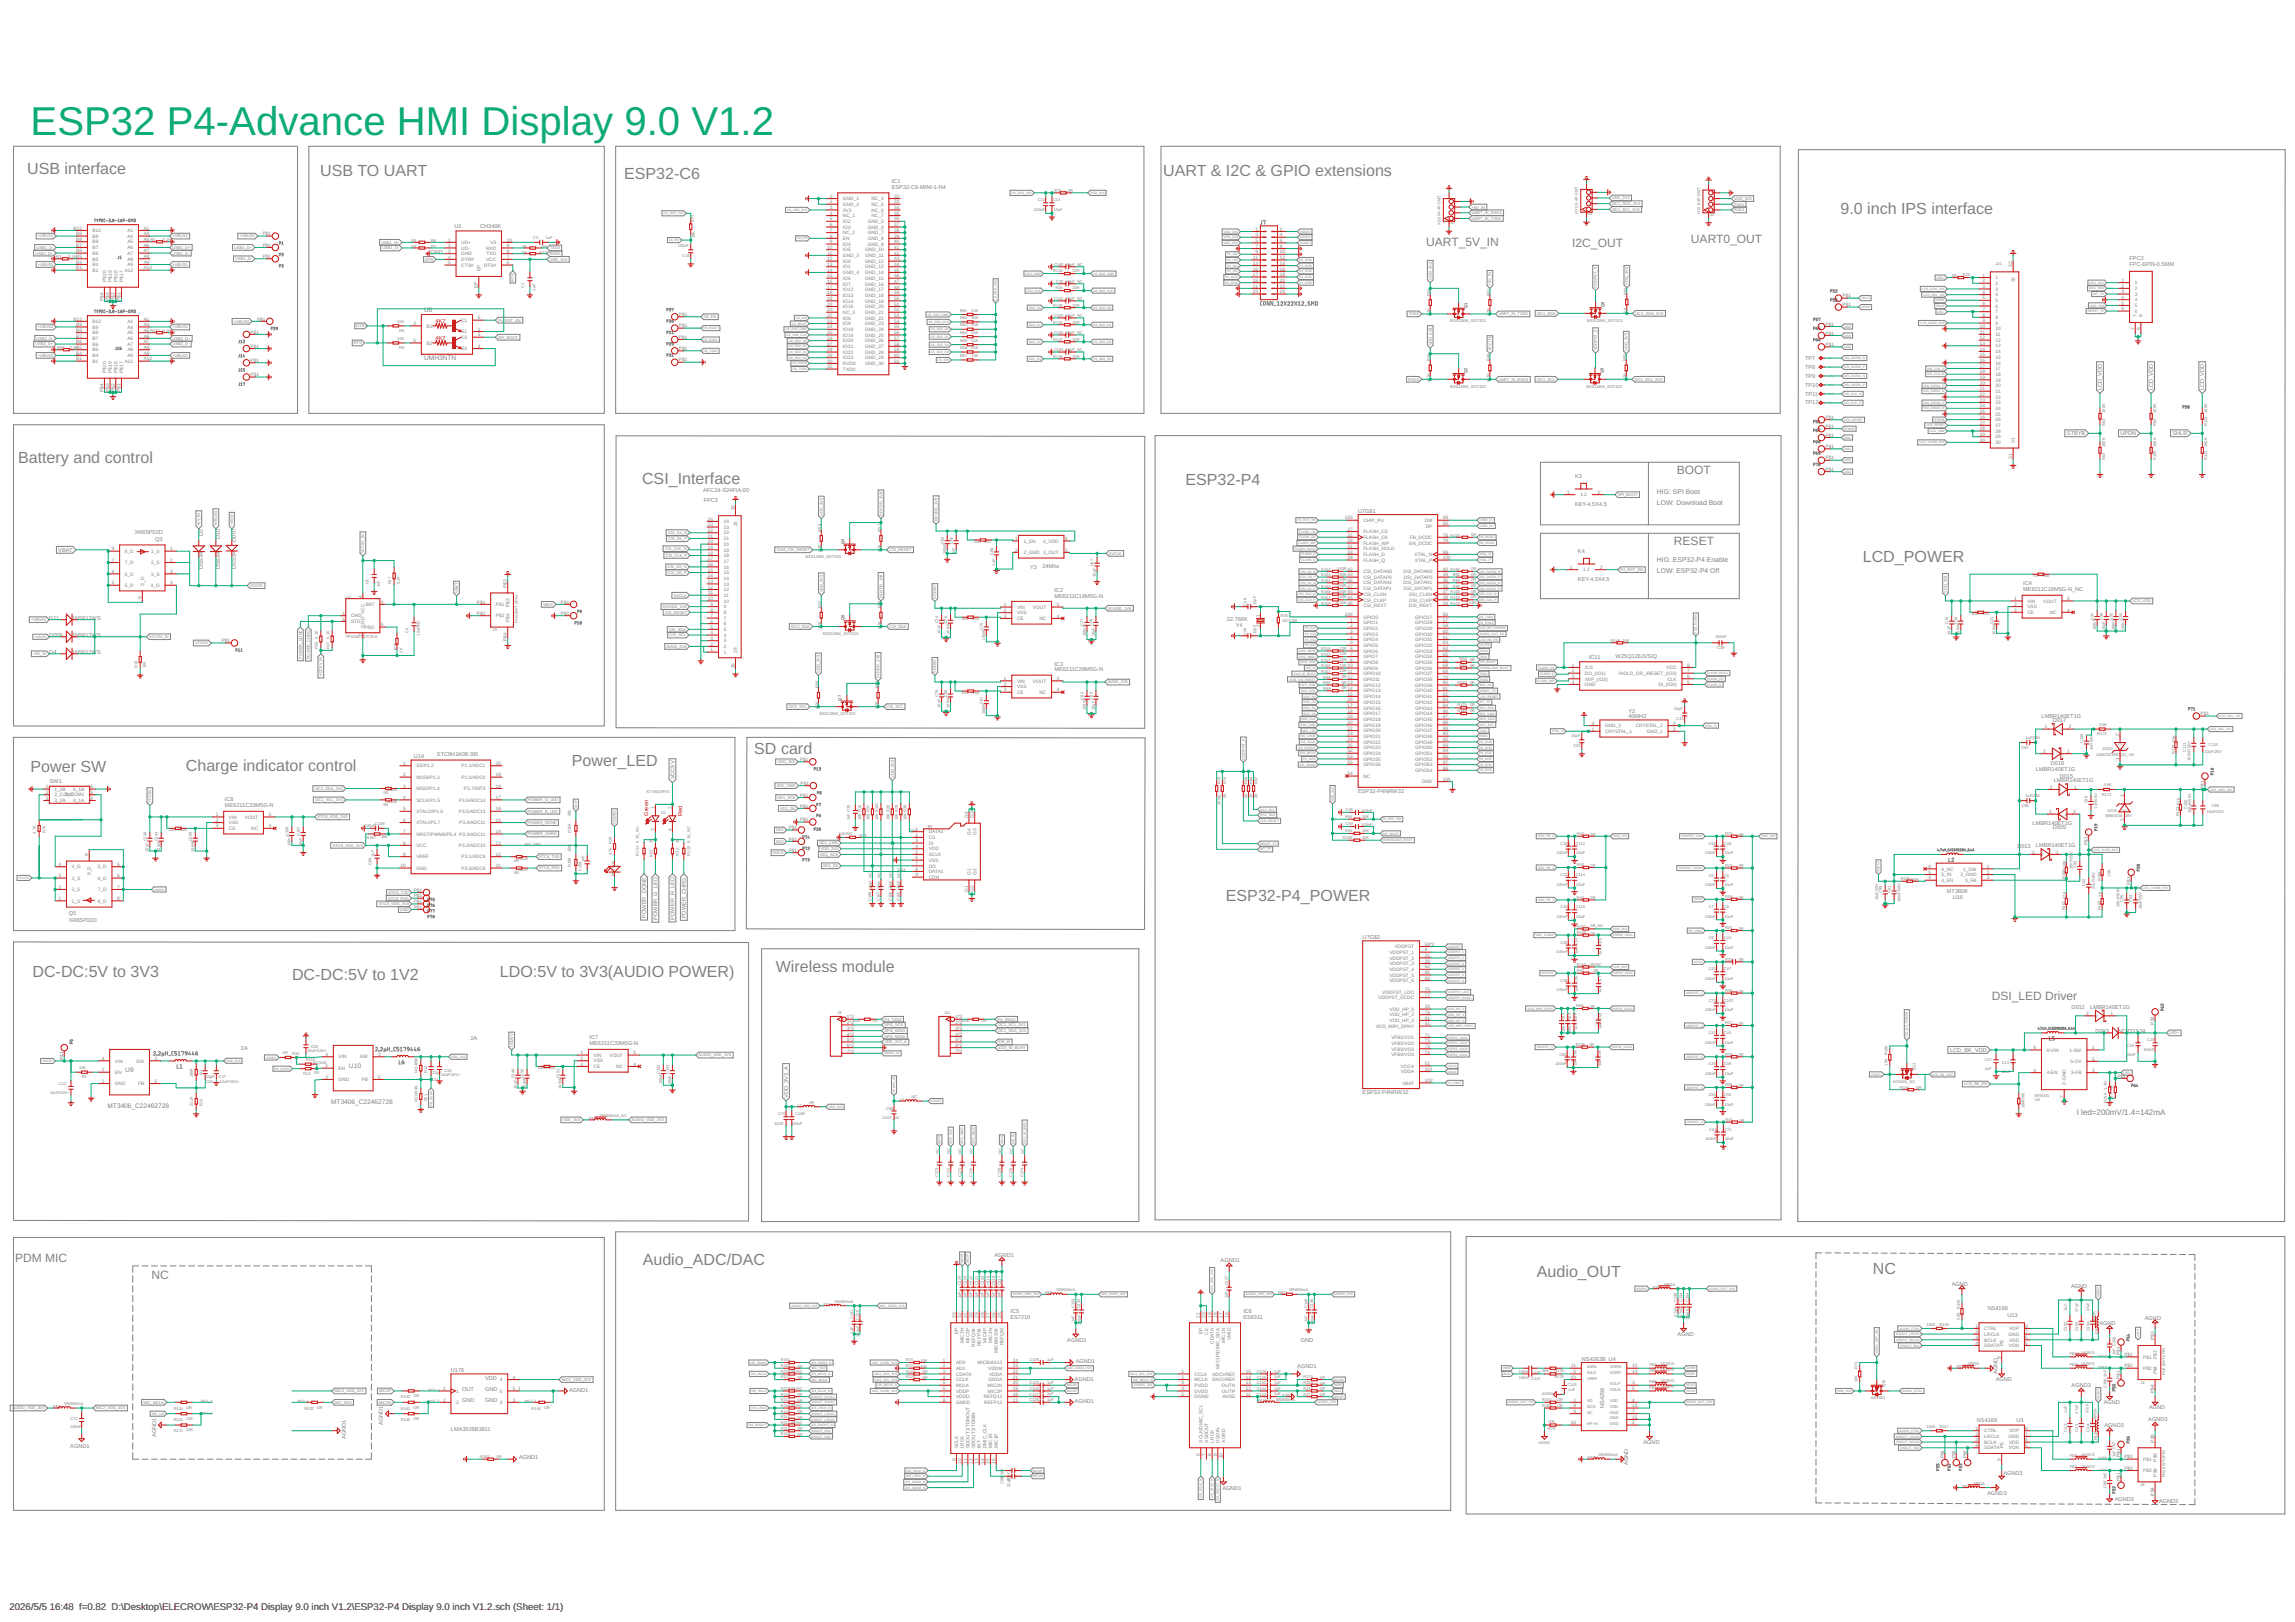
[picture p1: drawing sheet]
<svg xmlns="http://www.w3.org/2000/svg" width="841mm" height="594mm" viewBox="0 0 841 594" stroke-linecap="round" stroke-linejoin="round" font-family="sans-serif">
<defs><g id="words">
<text font-size="14.7" fill="#0dab76" x="11.2" y="49.4">ESP32 P4-Advance HMI Display 9.0 V1.2</text>
<g font-size="5.9" fill="#808080">
<text x="9.9" y="63.8">USB interface</text>
<text x="117.4" y="64.6">USB TO UART</text>
<text x="228.7" y="65.6">ESP32-C6</text>
<text x="426.3" y="64.4">UART &amp; I2C &amp; GPIO extensions</text>
<text x="674.4" y="78.3">9.0 inch IPS interface</text>
<text x="6.6" y="169.7">Battery and control</text>
<text x="235.3" y="177.3">CSI_Interface</text>
<text x="434.4" y="177.6">ESP32-P4</text>
<text x="682.6" y="205.8">LCD_POWER</text>
<text x="209.6" y="280.7">Power_LED</text>
<text x="276.4" y="276.1">SD card</text>
<text x="11.2" y="282.8">Power SW</text>
<text x="68.1" y="282.3">Charge indicator control</text>
<text x="449.3" y="330.1">ESP32-P4_POWER</text>
<text x="11.9" y="357.7">DC-DC:5V to 3V3</text>
<text x="107" y="358.8">DC-DC:5V to 1V2</text>
<text x="183.2" y="357.7">LDO:5V to 3V3(AUDIO POWER)</text>
<text x="284.3" y="355.8">Wireless module</text>
<text x="235.5" y="463.3">Audio_ADC/DAC</text>
<text x="563.2" y="467.7">Audio_OUT</text>
<text x="686.3" y="466.5">NC</text>
</g>
<g font-size="4.4" fill="#808080">
<text x="619.7" y="89.2">UART0_OUT</text>
<text x="522.7" y="90.2">UART_5V_IN</text>
<text x="576.2" y="90.4">I2C_OUT</text>
<text x="614.5" y="173.5">BOOT</text>
<text x="613.4" y="199.5">RESET</text>
<text x="729.9" y="366.1">DSI_LED Driver</text>
<text x="5.6" y="462.4">PDM MIC</text>
<text x="55.6" y="468.6">NC</text>
</g>
<g font-size="3.5">
<text x="3.5" y="589.6">2026/5/5</text>
<text x="18.2" y="589.6">16:48 f=0.82 D:\Desktop\ELECROW\ESP32-P4 Display 9.0 inch V1.2\ESP32-P4 Display 9.0 inch V1.2.sch (Sheet: 1/1)</text>
</g>
<text font-size="2.9" fill="#808080" x="761" y="408.3">I led=200mV/1.4=142mA</text>
<g font-size="2.5" fill="#808080">
<text x="607.2" y="180.8">HIG: SPI Boot</text>
<text x="607.2" y="184.9">LOW: Download Boot</text>
<text x="607.2" y="205.7">HIG: ESP32-P4 Enable</text>
<text x="607.2" y="209.9">LOW: ESP32-P4 Off</text>
</g>
<g font-size="2.4" fill="#808080">
<text x="155.5" y="114.4">U8</text>
<text x="155.5" y="132">UMH3NTN</text>
<text x="45.9" y="392.6">U9</text>
<text x="127.9" y="391.1">U10</text>
<text x="39.4" y="405.9">MT3406_C22462728</text>
<text x="121.3" y="404.5">MT3406_C22462728</text>
</g>
<g font-size="2.1" fill="#808080">
<text x="326.8" y="69.3">ESP32-C6-MINI-1-N4</text>
<text x="326.8" y="67.2">IC1</text>
<text x="166.6" y="83.5">U1</text>
<text x="176" y="83.5">CH340K</text>
<text x="157.8" y="92.9">GND</text>
<text x="780.4" y="95.2">FPC2</text>
<text x="780.4" y="97.3">FPC-6PIN-0.5MM</text>
<text x="661.5" y="131.8">TP7</text>
<text x="661.5" y="135">TP8</text>
<text x="661.5" y="138.3">TP9</text>
<text x="661.5" y="141.6">TP10</text>
<text x="770.3" y="142.9" transform="rotate(-90 770.3 142.9)">LCD_VDD</text>
<text x="789" y="142.9" transform="rotate(-90 789 142.9)">LCD_VDD</text>
<text x="807.8" y="142.9" transform="rotate(-90 807.8 142.9)">LCD_VDD</text>
<text x="661.5" y="144.9">TP11</text>
<text x="661.5" y="148.1">TP12</text>
<text x="757.4" y="159.4">STBYB</text>
<text x="777.1" y="159.4">UPDN</text>
<text x="796.1" y="159.4">SHLR</text>
<text x="577.2" y="174.9">K3</text>
<text x="257.7" y="180.3">AFC24-S24FIA-00</text>
<text x="257.9" y="183.9">FPC3</text>
<text x="577.2" y="185.3">KEY-4.5X4.5</text>
<text x="497.7" y="187.9">U7G$1</text>
<text x="49.4" y="195.4">XR65P02D</text>
<text x="74.3" y="196.3" transform="rotate(-90 74.3 196.3)">D2</text>
<text x="80.6" y="197.5" transform="rotate(-90 80.6 197.5)">D10</text>
<text x="21.4" y="202.1">VBAT</text>
<text x="56.9" y="198.1">Q3</text>
<text x="86.4" y="198.4" transform="rotate(-90 86.4 198.4)">D007</text>
<text x="578.3" y="202.4">K4</text>
<text x="74.3" y="208.5" transform="rotate(-90 74.3 208.5)">DSS34</text>
<text x="80.6" y="208.5" transform="rotate(-90 80.6 208.5)">DSS34</text>
<text x="86.4" y="208.3" transform="rotate(-90 86.4 208.3)">DSS34</text>
<text x="377.5" y="208.4">Y3</text>
<text x="382" y="207.9">24Mhz</text>
<text x="578.3" y="212.8">KEY-4.5X4.5</text>
<text x="741.5" y="214.4">IC4</text>
<text x="386.4" y="218.9">ME6211C18M5G-N</text>
<text x="386.4" y="216.8">IC2</text>
<text x="741.5" y="216.5">ME6211C18M5G-N_NC</text>
<text x="18.1" y="227">D11</text>
<text x="26.4" y="227">1N5817WS</text>
<text x="449.6" y="227.3">32.768K</text>
<text x="18.1" y="233.2">D008</text>
<text x="26.4" y="233.2">1N5817WS</text>
<text x="452.9" y="229.5">Y4</text>
<text x="18.1" y="239.5">D4</text>
<text x="26.4" y="239.5">1N5817WS</text>
<text x="386.4" y="245.9">ME6211C28M5G-N</text>
<text x="386.4" y="243.9">IC3</text>
<text x="582.3" y="241.2">IC11</text>
<text x="592" y="241">W25Q128JVSIQ</text>
<text x="596.7" y="263.1">40MHZ</text>
<text x="596.7" y="261.1">Y2</text>
<text x="748.1" y="262.9">LMBR140ET1G</text>
<text x="752.2" y="264.4">D017</text>
<text x="151.7" y="277.6">U14</text>
<text x="160.1" y="277">STC8H1K08-36I</text>
<text x="751.6" y="280.1">D018</text>
<text x="18.1" y="286.7">SW1</text>
<text x="247.2" y="285.5" transform="rotate(-90 247.2 285.5)">VCC5V</text>
<text x="746.1" y="282.5">LMBR140ET1G</text>
<text x="752.6" y="286.6">LMBR140ET1G</text>
<text x="754.8" y="285">D015</text>
<text x="82.4" y="293.5">IC8</text>
<text x="497.7" y="290.5">ESP32-P4NRW32</text>
<text x="82.4" y="295.6">ME6211C33M5G-N</text>
<text x="339.5" y="303.6">J5</text>
<text x="744.9" y="302.2">LMBR140ET1G</text>
<text x="752.2" y="303.8">D005</text>
<text x="739.3" y="310.4">D013</text>
<text x="746.1" y="310.4">LMBR140ET1G</text>
<text x="713.5" y="327.1">MT3608</text>
<text x="715.6" y="329.1">U16</text>
<text x="25.2" y="335.1">Q5</text>
<text x="25.2" y="337.9">XR65P02D</text>
<text x="236.8" y="336.2" transform="rotate(-90 236.8 336.2)">POWER_DONE</text>
<text x="240.9" y="337" transform="rotate(-90 240.9 337)">POWER_G_LED</text>
<text x="247.2" y="336.9" transform="rotate(-90 247.2 336.9)">POWER_R_LED</text>
<text x="251.3" y="336.3" transform="rotate(-90 251.3 336.3)">POWER_CHRG</text>
<text x="499.4" y="344.1">U7G$2</text>
<text x="759.2" y="369.6">D012</text>
<text x="766" y="369.5">LMBR140ET1G</text>
<text x="172.4" y="381">2A</text>
<text x="216" y="382.8">ME6211C33M5G-N</text>
<text x="216" y="380.7">IC7</text>
<text x="767.9" y="378.3">D003</text>
<text x="776.2" y="378.3">NC/</text>
<text x="779.8" y="378.3">DSS34</text>
<text x="88.3" y="384.5">2A</text>
<text x="714.7" y="385.3">LCD_BK_VDD</text>
<text x="499.4" y="400.8">ESP32-P4NRW32</text>
<text x="288.8" y="402" transform="rotate(-90 288.8 402)">VDD_3V3_A</text>
<text x="364.5" y="460.3">AGND1</text>
<text x="447.3" y="462.2">AGND1</text>
<text x="715.2" y="470.8">AGND</text>
<text x="759" y="471.7">AGND</text>
<text x="728.4" y="479.9">NS4168</text>
<text x="370.3" y="483.1">ES7210</text>
<text x="370.3" y="481">IC5</text>
<text x="455.6" y="483.1">ES8311</text>
<text x="455.6" y="481">IC6</text>
<text x="735.6" y="482.4">U13</text>
<text x="769.4" y="485.4">AGND</text>
<text x="786" y="483.3">AGND</text>
<text x="391.1" y="491.6">AGND1</text>
<text x="476.7" y="491.3">GND</text>
<text x="614.8" y="489.2">AGND</text>
<text x="165.2" y="502.6">U176</text>
<text x="394.2" y="499">AGND1</text>
<text x="475.4" y="501.1">AGND1</text>
<text x="579.7" y="498.4">NS4263B U4</text>
<text x="732" y="503.3" transform="rotate(-90 732 503.3)">AGND</text>
<text x="169.4" y="509.5">OUT</text>
<text x="177.7" y="509.5">GND</text>
<text x="177.7" y="505.3">VDD</text>
<text x="208.5" y="509.9">AGND1</text>
<text x="393.8" y="505.7">AGND1</text>
<text x="731.4" y="505.8">AGND</text>
<text x="759.2" y="508">AGND3</text>
<text x="169.4" y="513.6">GND</text>
<text x="177.7" y="513.6">GND</text>
<text x="393.8" y="514">AGND1</text>
<text x="587.8" y="515.7" transform="rotate(-90 587.8 515.7)">NS4268</text>
<text x="770.9" y="514.1">AGND</text>
<text x="140.3" y="521.9" transform="rotate(-90 140.3 521.9)">AGND1</text>
<text x="724.5" y="520.7">NS4168</text>
<text x="739" y="520.9">U3</text>
<text x="787.3" y="520.5">AGND3</text>
<text x="787.6" y="516.2">AGND</text>
<text x="57.2" y="526.3" transform="rotate(-90 57.2 526.3)">AGND1</text>
<text x="126.7" y="526.9" transform="rotate(-90 126.7 526.9)">AGND1</text>
<text x="165.2" y="524">LMA3526B3811</text>
<text x="771.2" y="522.8">AGND3</text>
<text x="25.8" y="530.3">AGND1</text>
<text x="602.3" y="528.7">AGND</text>
<text x="190.2" y="534.4">AGND1</text>
<text x="596.7" y="536.6" transform="rotate(-90 596.7 536.6)">AGND</text>
<text x="447.9" y="545.9">AGND1</text>
<text x="734.2" y="540.1">AGND3</text>
<text x="728.3" y="547.5">AGND3</text>
<text x="775" y="549.6">AGND3</text>
<text x="791.2" y="550.5">AGND3</text>
</g>
<g font-size="2.1" fill="#c90d0c">
<text x="159.6" y="118.3">4K7</text>
<text x="159.6" y="124.6">4K7</text>
<text x="237.5" y="298.8" transform="rotate(-90 237.5 298.8)">Green</text>
<text x="250" y="298.8" transform="rotate(-90 250 298.8)">Red</text>
</g>
<g font-size="1.8" fill="#808080">
<text x="304.1" y="72.4">1</text>
<text x="304.1" y="74.5">2</text>
<text x="304.1" y="76.6">3</text>
<text x="308.9" y="73.3">GND_1</text>
<text x="308.9" y="75.4">GND_2</text>
<text x="308.9" y="77.5">3V3</text>
<text x="319.3" y="73.3">NC_4</text>
<text x="319.3" y="75.4">NC_5</text>
<text x="319.3" y="77.5">NC_6</text>
<text x="327.7" y="72.4">32</text>
<text x="327.7" y="74.5">33</text>
<text x="327.7" y="76.6">34</text>
<text x="304.1" y="78.7">4</text>
<text x="304.1" y="80.8">5</text>
<text x="304.1" y="82.8">6</text>
<text x="308.9" y="79.6">NC_1</text>
<text x="308.9" y="81.7">IO2</text>
<text x="308.9" y="83.8">IO3</text>
<text x="318" y="81.7">GND_5</text>
<text x="318" y="83.8">GND_6</text>
<text x="319.3" y="79.6">NC_7</text>
<text x="327.7" y="78.7">35</text>
<text x="327.7" y="80.8">36</text>
<text x="327.7" y="82.8">37</text>
<text x="27" y="84.1">B12</text>
<text x="28" y="88.3">B8</text>
<text x="28" y="86.2">B9</text>
<text x="33.9" y="89.2">B8</text>
<text x="33.9" y="87.1">B9</text>
<text x="33.9" y="85">B12</text>
<text x="46.7" y="85">A1</text>
<text x="46.7" y="87.1">A4</text>
<text x="46.7" y="89.2">A5</text>
<text x="52.7" y="84.1">A1</text>
<text x="52.7" y="86.2">A4</text>
<text x="52.7" y="88.3">A5</text>
<text x="96.3" y="86.2">P$1</text>
<text x="164.2" y="88.5">1</text>
<text x="169" y="89.4">UD+</text>
<text x="179.7" y="89.4">V3</text>
<text x="185.7" y="88.5">10</text>
<text x="304.1" y="84.9">7</text>
<text x="304.1" y="87">8</text>
<text x="304.1" y="89.1">9</text>
<text x="308.9" y="85.8">NC_2</text>
<text x="308.9" y="87.9">EN</text>
<text x="318" y="85.8">GND_7</text>
<text x="318" y="87.9">GND_8</text>
<text x="327.7" y="84.9">38</text>
<text x="327.7" y="87">39</text>
<text x="327.7" y="89.1">40</text>
<text x="460" y="84.5">1</text>
<text x="460" y="86.6">3</text>
<text x="460" y="88.7">5</text>
<text x="469" y="84.5">2</text>
<text x="469" y="86.6">4</text>
<text x="469" y="88.7">6</text>
<text x="28" y="94.5">B5</text>
<text x="28" y="92.4">B6</text>
<text x="28" y="90.3">B7</text>
<text x="33.9" y="95.4">B5</text>
<text x="33.9" y="93.3">B6</text>
<text x="33.9" y="91.3">B7</text>
<text x="46.7" y="91.3">A6</text>
<text x="46.7" y="93.3">A7</text>
<text x="46.7" y="95.4">A8</text>
<text x="52.7" y="90.3">A6</text>
<text x="52.7" y="92.4">A7</text>
<text x="52.7" y="94.5">A8</text>
<text x="96.3" y="90.3">P$1</text>
<text x="96.3" y="94.5">P$1</text>
<text x="164.2" y="90.5">2</text>
<text x="164.2" y="92.6">3</text>
<text x="164.2" y="94.7">4</text>
<text x="169" y="91.5">UD-</text>
<text x="169" y="93.5">GND</text>
<text x="169" y="95.6">DTR#</text>
<text x="178.1" y="91.5">RXD</text>
<text x="178.2" y="95.6">VCC</text>
<text x="178.3" y="93.5">TXD</text>
<text x="185.7" y="94.7">7</text>
<text x="185.7" y="92.6">8</text>
<text x="185.7" y="90.5">9</text>
<text x="303.1" y="91.2">10</text>
<text x="303.1" y="95.3">12</text>
<text x="303.3" y="93.3">11</text>
<text x="308.9" y="90">IO4</text>
<text x="308.9" y="92.1">IO5</text>
<text x="308.9" y="94.2">GND_3</text>
<text x="317" y="92.1">GND_10</text>
<text x="317.1" y="94.2">GND_11</text>
<text x="318" y="90">GND_9</text>
<text x="327.7" y="91.2">41</text>
<text x="327.7" y="93.3">42</text>
<text x="327.7" y="95.3">43</text>
<text x="459.2" y="94.9">11</text>
<text x="460" y="90.8">7</text>
<text x="460" y="92.8">9</text>
<text x="469" y="90.8">8</text>
<text x="469" y="92.8">10</text>
<text x="469" y="94.9">12</text>
<text x="28" y="98.7">B1</text>
<text x="28" y="96.6">B4</text>
<text x="33.9" y="99.6">B1</text>
<text x="33.9" y="97.5">B4</text>
<text x="45.7" y="99.6">A12</text>
<text x="46.7" y="97.5">A9</text>
<text x="52.7" y="96.6">A9</text>
<text x="52.7" y="98.7">A12</text>
<text x="164.2" y="96.8">5</text>
<text x="169" y="97.7">CTS#</text>
<text x="176.1" y="99.3" transform="rotate(-90 176.1 99.3)">EP</text>
<text x="177.4" y="97.7">RTS#</text>
<text x="185.7" y="96.8">6</text>
<text x="303.1" y="97.4">13</text>
<text x="303.1" y="99.5">14</text>
<text x="303.1" y="101.6">15</text>
<text x="308.9" y="96.2">IO0</text>
<text x="308.9" y="98.3">IO1</text>
<text x="308.9" y="100.4">GND_4</text>
<text x="317" y="96.2">GND_12</text>
<text x="317" y="98.3">GND_13</text>
<text x="317" y="100.4">GND_14</text>
<text x="327.7" y="97.4">44</text>
<text x="327.7" y="99.5">45</text>
<text x="327.7" y="101.6">46</text>
<text x="459.1" y="97">13</text>
<text x="459.1" y="99.1">15</text>
<text x="459.1" y="101.2">17</text>
<text x="469" y="97">14</text>
<text x="469" y="99.1">16</text>
<text x="469" y="101.2">18</text>
<text x="726.5" y="101.4">1</text>
<text x="737.4" y="97.7" transform="rotate(-90 737.4 97.7)">32</text>
<text x="38.9" y="103.3" transform="rotate(-90 38.9 103.3)">P$20</text>
<text x="41" y="103.3" transform="rotate(-90 41 103.3)">P$19</text>
<text x="43" y="103.3" transform="rotate(-90 43 103.3)">P$18</text>
<text x="45.1" y="103.3" transform="rotate(-90 45.1 103.3)">P$17</text>
<text x="175.2" y="105.5" transform="rotate(-90 175.2 105.5)">EP</text>
<text x="303.1" y="103.7">16</text>
<text x="303.1" y="105.7">17</text>
<text x="303.1" y="107.8">18</text>
<text x="308.9" y="102.5">IO6</text>
<text x="308.9" y="104.6">IO7</text>
<text x="308.9" y="106.7">IO12</text>
<text x="317" y="102.5">GND_15</text>
<text x="317" y="104.6">GND_16</text>
<text x="317" y="106.7">GND_17</text>
<text x="327.7" y="103.7">47</text>
<text x="327.7" y="105.7">48</text>
<text x="327.7" y="107.8">49</text>
<text x="459.1" y="103.2">19</text>
<text x="459.1" y="105.3">21</text>
<text x="459.1" y="107.4">23</text>
<text x="469" y="103.2">20</text>
<text x="469" y="105.3">22</text>
<text x="469" y="107.4">24</text>
<text x="726.5" y="103.5">2</text>
<text x="726.5" y="105.5">3</text>
<text x="726.5" y="107.6">4</text>
<text x="731.3" y="102.3">1</text>
<text x="731.3" y="104.4">2</text>
<text x="731.3" y="106.4">3</text>
<text x="738.3" y="103.4" transform="rotate(-90 738.3 103.4)">32</text>
<text x="777.5" y="103.2">1</text>
<text x="777.5" y="105.3">2</text>
<text x="777.5" y="107.4">3</text>
<text x="782.3" y="104.2">1</text>
<text x="782.3" y="106.2">2</text>
<text x="38" y="110.2" transform="rotate(-90 38 110.2)">P$4</text>
<text x="40.1" y="110.2" transform="rotate(-90 40.1 110.2)">P$3</text>
<text x="42.1" y="110.2" transform="rotate(-90 42.1 110.2)">P$2</text>
<text x="44.2" y="110.2" transform="rotate(-90 44.2 110.2)">P$1</text>
<text x="303.1" y="109.9">19</text>
<text x="303.1" y="112">20</text>
<text x="308.9" y="108.7">IO13</text>
<text x="308.9" y="110.8">IO14</text>
<text x="308.9" y="112.9">IO15</text>
<text x="317" y="108.7">GND_18</text>
<text x="317" y="110.8">GND_19</text>
<text x="317" y="112.9">GND_20</text>
<text x="327.7" y="109.9">50</text>
<text x="327.7" y="112">51</text>
<text x="675.3" y="108.9">P$1</text>
<text x="675.3" y="112.2">P$1</text>
<text x="726.5" y="109.7">5</text>
<text x="726.5" y="111.8">6</text>
<text x="726.5" y="113.9">7</text>
<text x="731.3" y="108.5">4</text>
<text x="731.3" y="110.6">5</text>
<text x="731.3" y="112.7">6</text>
<text x="777.5" y="109.5">4</text>
<text x="777.5" y="111.6">5</text>
<text x="777.5" y="113.7">6</text>
<text x="782.3" y="108.3">3</text>
<text x="782.3" y="110.4">4</text>
<text x="782.3" y="112.5">5</text>
<text x="27" y="117.4">B12</text>
<text x="28" y="119.5">B9</text>
<text x="33.9" y="118.3">B12</text>
<text x="46.7" y="118.3">A1</text>
<text x="52.7" y="117.4">A1</text>
<text x="52.7" y="119.5">A4</text>
<text x="94.2" y="117.4">P$1</text>
<text x="151.5" y="119.1">2</text>
<text x="156.3" y="120">B1</text>
<text x="169" y="117.9">C1</text>
<text x="175.1" y="117">6</text>
<text x="248.8" y="119.9">P$1</text>
<text x="248.8" y="115.7">P$1</text>
<text x="303.1" y="114.1">21</text>
<text x="303.1" y="116.1">22</text>
<text x="303.1" y="118.2">23</text>
<text x="308.9" y="115">NC_3</text>
<text x="308.9" y="117.1">IO8</text>
<text x="308.9" y="119.1">IO9</text>
<text x="317" y="115">GND_21</text>
<text x="317" y="117.1">GND_22</text>
<text x="317" y="119.1">GND_23</text>
<text x="327.7" y="114.1">52</text>
<text x="327.7" y="116.1">53</text>
<text x="327.7" y="118.2">54</text>
<text x="669" y="119.3">P$1</text>
<text x="726.5" y="115.9">8</text>
<text x="726.5" y="118">9</text>
<text x="731.3" y="114.8">7</text>
<text x="731.3" y="116.9">8</text>
<text x="731.3" y="118.9">9</text>
<text x="782.3" y="114.6">6</text>
<text x="783.1" y="116.2" transform="rotate(-90 783.1 116.2)">7</text>
<text x="785.2" y="116.2" transform="rotate(-90 785.2 116.2)">8</text>
<text x="28" y="125.7">B6</text>
<text x="28" y="123.6">B7</text>
<text x="28" y="121.6">B8</text>
<text x="33.9" y="124.6">B7</text>
<text x="33.9" y="122.5">B8</text>
<text x="33.9" y="120.4">B9</text>
<text x="46.7" y="120.4">A4</text>
<text x="46.7" y="122.5">A5</text>
<text x="46.7" y="124.6">A6</text>
<text x="52.7" y="121.6">A5</text>
<text x="52.7" y="123.6">A6</text>
<text x="52.7" y="125.7">A7</text>
<text x="91.8" y="122.2">P$1</text>
<text x="151.5" y="125.3">5</text>
<text x="169" y="124.1">C2</text>
<text x="169.1" y="122.1">E1</text>
<text x="175.1" y="123.2">3</text>
<text x="175.1" y="121.1">1</text>
<text x="248.8" y="124.1">P$1</text>
<text x="303.1" y="120.3">24</text>
<text x="303.1" y="122.4">25</text>
<text x="303.1" y="124.5">26</text>
<text x="308.9" y="121.2">IO18</text>
<text x="308.9" y="123.3">IO19</text>
<text x="308.9" y="125.4">IO20</text>
<text x="317" y="121.2">GND_24</text>
<text x="317" y="123.3">GND_25</text>
<text x="317" y="125.4">GND_26</text>
<text x="327.7" y="120.3">55</text>
<text x="327.7" y="122.4">56</text>
<text x="327.7" y="124.5">57</text>
<text x="669" y="122.6">P$1</text>
<text x="725.5" y="120.1">10</text>
<text x="725.5" y="124.3">12</text>
<text x="725.7" y="122.2">11</text>
<text x="731.3" y="121">10</text>
<text x="731.3" y="123.1">11</text>
<text x="731.3" y="125.2">12</text>
<text x="782.2" y="121" transform="rotate(-90 782.2 121)">7</text>
<text x="784.3" y="121" transform="rotate(-90 784.3 121)">8</text>
<text x="28" y="132">B1</text>
<text x="28" y="129.9">B4</text>
<text x="28" y="127.8">B5</text>
<text x="33.9" y="130.8">B4</text>
<text x="33.9" y="128.7">B5</text>
<text x="33.9" y="126.6">B6</text>
<text x="46.7" y="126.6">A7</text>
<text x="46.7" y="128.7">A8</text>
<text x="46.7" y="130.8">A9</text>
<text x="52.7" y="127.8">A8</text>
<text x="52.7" y="129.9">A9</text>
<text x="52.7" y="132">A12</text>
<text x="91.8" y="127.4">P$1</text>
<text x="156.3" y="126.2">B2</text>
<text x="169.1" y="128.3">E2</text>
<text x="175.1" y="127.4">4</text>
<text x="248.8" y="128.2">P$1</text>
<text x="303.1" y="126.6">27</text>
<text x="303.1" y="128.6">28</text>
<text x="303.1" y="130.7">29</text>
<text x="308.9" y="127.5">IO21</text>
<text x="308.9" y="129.6">IO22</text>
<text x="308.9" y="131.6">IO23</text>
<text x="317" y="127.5">GND_27</text>
<text x="317" y="129.6">GND_28</text>
<text x="317" y="131.6">GND_29</text>
<text x="327.7" y="126.6">58</text>
<text x="327.7" y="128.6">59</text>
<text x="327.7" y="130.7">60</text>
<text x="669" y="126.7">P$1</text>
<text x="725.5" y="126.3">13</text>
<text x="725.5" y="128.4">14</text>
<text x="725.5" y="130.5">15</text>
<text x="731.3" y="127.3">13</text>
<text x="731.3" y="129.3">14</text>
<text x="731.3" y="131.4">15</text>
<text x="33.9" y="132.9">B1</text>
<text x="38.9" y="136.6" transform="rotate(-90 38.9 136.6)">P$20</text>
<text x="41" y="136.6" transform="rotate(-90 41 136.6)">P$19</text>
<text x="43" y="136.6" transform="rotate(-90 43 136.6)">P$18</text>
<text x="45.1" y="136.6" transform="rotate(-90 45.1 136.6)">P$17</text>
<text x="45.7" y="132.9">A12</text>
<text x="91.8" y="132.6">P$1</text>
<text x="91.8" y="137.8">P$1</text>
<text x="248.8" y="132.4">P$1</text>
<text x="303.1" y="132.8">30</text>
<text x="303.1" y="134.9">31</text>
<text x="308.9" y="133.7">RXD0</text>
<text x="308.9" y="135.8">TXD0</text>
<text x="317" y="133.7">GND_30</text>
<text x="327.7" y="132.8">61</text>
<text x="725.5" y="132.6">16</text>
<text x="725.5" y="134.7">17</text>
<text x="725.5" y="136.8">18</text>
<text x="731.3" y="133.5">16</text>
<text x="731.3" y="135.6">17</text>
<text x="731.3" y="137.7">18</text>
<text x="38" y="143.5" transform="rotate(-90 38 143.5)">P$4</text>
<text x="40.1" y="143.5" transform="rotate(-90 40.1 143.5)">P$3</text>
<text x="42.1" y="143.5" transform="rotate(-90 42.1 143.5)">P$2</text>
<text x="44.2" y="143.5" transform="rotate(-90 44.2 143.5)">P$1</text>
<text x="725.5" y="138.8">19</text>
<text x="725.5" y="140.9">20</text>
<text x="725.5" y="143">21</text>
<text x="731.3" y="139.8">19</text>
<text x="731.3" y="141.8">20</text>
<text x="731.3" y="143.9">21</text>
<text x="725.5" y="145.1">22</text>
<text x="725.5" y="147.2">23</text>
<text x="725.5" y="149.2">24</text>
<text x="731.3" y="146">22</text>
<text x="731.3" y="148.1">23</text>
<text x="669" y="153.4">P$1</text>
<text x="725.5" y="151.3">25</text>
<text x="725.5" y="153.4">26</text>
<text x="725.5" y="155.5">27</text>
<text x="731.3" y="150.2">24</text>
<text x="731.3" y="152.2">25</text>
<text x="731.3" y="154.3">26</text>
<text x="669" y="156.7">P$1</text>
<text x="669" y="160">P$1</text>
<text x="725.5" y="157.6">28</text>
<text x="725.5" y="159.7">29</text>
<text x="725.5" y="161.7">30</text>
<text x="731.3" y="156.4">27</text>
<text x="731.3" y="158.5">28</text>
<text x="731.3" y="160.6">29</text>
<text x="669" y="164.1">P$1</text>
<text x="731.3" y="162.7">30</text>
<text x="737.4" y="168" transform="rotate(-90 737.4 168)">31</text>
<text x="738.3" y="162.2" transform="rotate(-90 738.3 162.2)">31</text>
<text x="669" y="168.3">P$1</text>
<text x="669" y="172.4">P$1</text>
<text x="574.3" y="180.9">1</text>
<text x="579.1" y="181.8">1</text>
<text x="580.6" y="181.8">2</text>
<text x="585.4" y="180.9">2</text>
<text x="259.4" y="190.7">24</text>
<text x="265.2" y="191.6">24</text>
<text x="269.2" y="187" transform="rotate(-90 269.2 187)">25</text>
<text x="492.9" y="190.3">103</text>
<text x="499.6" y="191.2">CHIP_PU</text>
<text x="522.2" y="191.2">DM</text>
<text x="528.8" y="190.3">49</text>
<text x="259.4" y="196.9">21</text>
<text x="259.4" y="194.8">22</text>
<text x="259.4" y="192.8">23</text>
<text x="265.2" y="197.8">21</text>
<text x="265.2" y="195.8">22</text>
<text x="265.2" y="193.7">23</text>
<text x="270.2" y="192.7" transform="rotate(-90 270.2 192.7)">25</text>
<text x="372" y="197.9">1</text>
<text x="390.2" y="197.9">4</text>
<text x="493.8" y="194.4">27</text>
<text x="493.8" y="196.5">32</text>
<text x="499.6" y="195.3">FLASH_CS</text>
<text x="499.6" y="197.4">FLASH_CK</text>
<text x="516.6" y="197.4">FB_DCDC</text>
<text x="522.5" y="193.3">DP</text>
<text x="528.8" y="192.3">50</text>
<text x="528.8" y="196.5">78</text>
<text x="40.9" y="201.6">8</text>
<text x="45.7" y="202.5">8_D</text>
<text x="55.5" y="202.5">1_S</text>
<text x="62.4" y="201.6">1</text>
<text x="259.4" y="203.2">18</text>
<text x="259.4" y="201.1">19</text>
<text x="259.4" y="199">20</text>
<text x="265.2" y="202">19</text>
<text x="265.2" y="199.9">20</text>
<text x="372" y="202">2</text>
<text x="375.1" y="198.8">1_EN</text>
<text x="375.1" y="202.9">2_GND</text>
<text x="382.3" y="202.9">3_OUT</text>
<text x="382.3" y="198.8">4_VDD</text>
<text x="390.2" y="202">3</text>
<text x="493.8" y="198.6">29</text>
<text x="493.8" y="200.7">31</text>
<text x="493.8" y="202.7">33</text>
<text x="499.6" y="199.5">FLASH_WP</text>
<text x="499.6" y="201.6">FLASH_HOLD</text>
<text x="499.6" y="203.7">FLASH_D</text>
<text x="516.4" y="199.5">EN_DCDC</text>
<text x="518.4" y="203.7">XTAL_N</text>
<text x="528.8" y="198.6">79</text>
<text x="528.8" y="202.7">99</text>
<text x="40.9" y="209.9">6</text>
<text x="40.9" y="205.7">7</text>
<text x="45.7" y="206.7">7_D</text>
<text x="55.5" y="206.7">2_S</text>
<text x="62.4" y="205.7">2</text>
<text x="62.4" y="209.9">3</text>
<text x="259.4" y="209.4">15</text>
<text x="259.4" y="207.3">16</text>
<text x="259.4" y="205.2">17</text>
<text x="265.2" y="208.2">16</text>
<text x="265.2" y="206.2">17</text>
<text x="265.2" y="204.1">18</text>
<text x="493.8" y="204.8">28</text>
<text x="493.8" y="209">42</text>
<text x="499.6" y="205.7">FLASH_Q</text>
<text x="499.6" y="209.9">CSI_DATAN0</text>
<text x="514.3" y="209.9">DSI_DATAN0</text>
<text x="518.5" y="205.7">XTAL_P</text>
<text x="528.8" y="209">40</text>
<text x="528.8" y="204.8">100</text>
<text x="575.4" y="208.4">1</text>
<text x="580.2" y="209.3">1</text>
<text x="581.6" y="209.3">2</text>
<text x="586.4" y="208.4">2</text>
<text x="40.9" y="214.1">5</text>
<text x="45.7" y="215">5_D</text>
<text x="45.7" y="210.8">6_D</text>
<text x="52.8" y="214.5" transform="rotate(-90 52.8 214.5)">9_D</text>
<text x="55.2" y="215">4_G</text>
<text x="55.5" y="210.8">3_S</text>
<text x="62.4" y="214.1">4</text>
<text x="185.8" y="215.3" transform="rotate(-90 185.8 215.3)">P$3</text>
<text x="259.4" y="215.7">12</text>
<text x="259.4" y="213.6">13</text>
<text x="259.4" y="211.5">14</text>
<text x="265.2" y="214.5">13</text>
<text x="265.2" y="212.4">14</text>
<text x="265.2" y="210.3">15</text>
<text x="493.8" y="211.1">43</text>
<text x="493.8" y="213.2">46</text>
<text x="493.8" y="215.2">47</text>
<text x="499.6" y="212">CSI_DATAP0</text>
<text x="499.6" y="214.1">CSI_DATAN1</text>
<text x="514.3" y="214.1">DSI_DATAN1</text>
<text x="514.4" y="212">DSI_DATAP0</text>
<text x="528.8" y="215.2">35</text>
<text x="528.8" y="213.2">36</text>
<text x="528.8" y="211.1">39</text>
<text x="51.9" y="219.3" transform="rotate(-90 51.9 219.3)">9</text>
<text x="132.7" y="219" transform="rotate(-90 132.7 219)">4</text>
<text x="134" y="222">BAT</text>
<text x="139.5" y="221.1">3</text>
<text x="174.8" y="221.1">P$1</text>
<text x="181.7" y="222">P$1</text>
<text x="205.6" y="221.1">P$1</text>
<text x="259.4" y="219.8">10</text>
<text x="259.6" y="217.7">11</text>
<text x="260.4" y="221.9">9</text>
<text x="265.2" y="220.7">10</text>
<text x="265.2" y="218.6">11</text>
<text x="265.2" y="216.6">12</text>
<text x="493.8" y="219.4">44</text>
<text x="493.8" y="217.3">45</text>
<text x="493.8" y="221.5">48</text>
<text x="499.6" y="220.3">CSI_CLKP</text>
<text x="499.6" y="218.2">CSI_CLKN</text>
<text x="499.6" y="216.2">CSI_DATAP1</text>
<text x="514.4" y="216.2">DSI_DATAP1</text>
<text x="516.3" y="218.2">DSI_CLKN</text>
<text x="516.5" y="220.3">DSI_CLKP</text>
<text x="528.8" y="221.5">34</text>
<text x="528.8" y="217.3">37</text>
<text x="528.8" y="219.4">38</text>
<text x="738.2" y="219.8">1</text>
<text x="738.2" y="221.9">2</text>
<text x="743" y="220.7">VIN</text>
<text x="748.8" y="220.7">VOUT</text>
<text x="757.5" y="219.8">5</text>
<text x="125.5" y="225.2">1</text>
<text x="125.5" y="227.3">5</text>
<text x="128.6" y="226.1">CHG</text>
<text x="174.8" y="225.2">P$2</text>
<text x="181.7" y="226.1">P$2</text>
<text x="186.7" y="227.8" transform="rotate(-90 186.7 227.8)">P$4</text>
<text x="186.7" y="222.2" transform="rotate(-90 186.7 222.2)">P$3</text>
<text x="205.6" y="225.2">P$1</text>
<text x="260.4" y="226.1">7</text>
<text x="260.4" y="224">8</text>
<text x="265.2" y="227">7</text>
<text x="265.2" y="224.9">8</text>
<text x="265.2" y="222.8">9</text>
<text x="367.9" y="222">1</text>
<text x="367.9" y="224.1">2</text>
<text x="367.9" y="226.2">3</text>
<text x="372.7" y="223">VIN</text>
<text x="372.7" y="225">VSS</text>
<text x="372.7" y="227.1">CE</text>
<text x="378.5" y="223">VOUT</text>
<text x="380.9" y="227.1">NC</text>
<text x="387.3" y="226.2">4</text>
<text x="387.3" y="222">5</text>
<text x="461.6" y="226" transform="rotate(-90 461.6 226)">1</text>
<text x="492.9" y="225.6">104</text>
<text x="494.8" y="227.7">1</text>
<text x="499.6" y="226.6">GPIO0</text>
<text x="499.6" y="222.4">CSI_REXT</text>
<text x="516.3" y="222.4">DSI_REXT</text>
<text x="518.6" y="226.6">GPIO27</text>
<text x="528.8" y="225.6">56</text>
<text x="528.8" y="227.7">57</text>
<text x="738.2" y="224">3</text>
<text x="743" y="222.8">VSS</text>
<text x="743" y="224.9">CE</text>
<text x="751.2" y="224.9">NC</text>
<text x="757.5" y="224">4</text>
<text x="128.6" y="228.2">STD</text>
<text x="132.7" y="233" transform="rotate(-90 132.7 233)">2</text>
<text x="133.5" y="230.3">PRO</text>
<text x="133.6" y="229.8" transform="rotate(-90 133.6 229.8)">GND VCC</text>
<text x="139.5" y="229.4">6</text>
<text x="260.4" y="232.3">4</text>
<text x="260.4" y="230.2">5</text>
<text x="260.4" y="228.1">6</text>
<text x="265.2" y="233.2">4</text>
<text x="265.2" y="231.1">5</text>
<text x="265.2" y="229.1">6</text>
<text x="461.6" y="229.6" transform="rotate(-90 461.6 229.6)">2</text>
<text x="494.8" y="229.8">2</text>
<text x="494.8" y="231.9">3</text>
<text x="494.8" y="234">4</text>
<text x="499.6" y="228.6">GPIO1</text>
<text x="499.6" y="230.7">GPIO2</text>
<text x="499.6" y="232.8">GPIO3</text>
<text x="518.6" y="228.6">GPIO28</text>
<text x="518.6" y="230.7">GPIO29</text>
<text x="518.6" y="232.8">GPIO30</text>
<text x="528.8" y="229.8">58</text>
<text x="528.8" y="231.9">60</text>
<text x="528.8" y="234">61</text>
<text x="81.3" y="235.2">P$1</text>
<text x="185.8" y="234.7" transform="rotate(-90 185.8 234.7)">P$4</text>
<text x="260.4" y="238.5">1</text>
<text x="260.4" y="236.5">2</text>
<text x="260.4" y="234.4">3</text>
<text x="265.2" y="239.5">1</text>
<text x="265.2" y="237.4">2</text>
<text x="265.2" y="235.3">3</text>
<text x="270.2" y="239" transform="rotate(-90 270.2 239)">26</text>
<text x="494.8" y="236.1">5</text>
<text x="494.8" y="238.1">6</text>
<text x="499.6" y="234.9">GPIO4</text>
<text x="499.6" y="237">GPIO5</text>
<text x="499.6" y="239">GPIO6</text>
<text x="518.6" y="234.9">GPIO31</text>
<text x="518.6" y="237">GPIO32</text>
<text x="518.6" y="239">GPIO33</text>
<text x="528.8" y="236.1">63</text>
<text x="528.8" y="238.1">64</text>
<text x="269.2" y="244.8" transform="rotate(-90 269.2 244.8)">26</text>
<text x="493.8" y="244.4">10</text>
<text x="494.8" y="240.2">7</text>
<text x="494.8" y="242.3">8</text>
<text x="499.6" y="241.1">GPIO7</text>
<text x="499.6" y="243.2">GPIO8</text>
<text x="499.6" y="245.3">GPIO9</text>
<text x="518.6" y="241.1">GPIO34</text>
<text x="518.6" y="243.2">GPIO35</text>
<text x="518.6" y="245.3">GPIO36</text>
<text x="528.8" y="240.2">65</text>
<text x="528.8" y="242.3">66</text>
<text x="528.8" y="244.4">68</text>
<text x="576" y="244.2">1</text>
<text x="580.8" y="245.1">/CS</text>
<text x="610.8" y="245.1">VCC</text>
<text x="618.3" y="244.2">8</text>
<text x="367.9" y="249.1">1</text>
<text x="367.9" y="251.2">2</text>
<text x="372.7" y="250">VIN</text>
<text x="378.5" y="250">VOUT</text>
<text x="387.3" y="249.1">5</text>
<text x="493.8" y="248.5">12</text>
<text x="493.8" y="250.6">13</text>
<text x="494" y="246.5">11</text>
<text x="499.6" y="247.4">GPIO10</text>
<text x="499.6" y="249.5">GPIO11</text>
<text x="499.6" y="251.5">GPIO12</text>
<text x="518.6" y="247.4">GPIO37</text>
<text x="518.6" y="249.5">GPIO38</text>
<text x="518.6" y="251.5">GPIO39</text>
<text x="528.8" y="246.5">69</text>
<text x="528.8" y="248.5">70</text>
<text x="528.8" y="250.6">80</text>
<text x="576" y="246.3">2</text>
<text x="576" y="248.3">3</text>
<text x="576" y="250.4">4</text>
<text x="580.8" y="247.2">DO_(IO1)</text>
<text x="580.8" y="249.2">/WP_(IO2)</text>
<text x="580.8" y="251.3">GND</text>
<text x="593.2" y="247.2">/HOLD_OR_/RESET_(IO3)</text>
<text x="607.7" y="251.3">DI_(IO0)</text>
<text x="611.1" y="249.2">CLK</text>
<text x="618.3" y="246.3">7</text>
<text x="618.3" y="248.3">6</text>
<text x="618.3" y="250.4">5</text>
<text x="367.9" y="253.2">3</text>
<text x="372.7" y="252.1">VSS</text>
<text x="372.7" y="254.2">CE</text>
<text x="380.9" y="254.2">NC</text>
<text x="387.3" y="253.2">4</text>
<text x="493.8" y="252.7">14</text>
<text x="493.8" y="254.8">15</text>
<text x="493.8" y="256.9">16</text>
<text x="499.6" y="253.6">GPIO13</text>
<text x="499.6" y="255.7">GPIO14</text>
<text x="499.6" y="257.8">GPIO15</text>
<text x="518.6" y="253.6">GPIO40</text>
<text x="518.6" y="255.7">GPIO41</text>
<text x="518.6" y="257.8">GPIO42</text>
<text x="528.8" y="252.7">81</text>
<text x="528.8" y="254.8">82</text>
<text x="528.8" y="256.9">83</text>
<text x="493.8" y="258.9">17</text>
<text x="493.8" y="261">18</text>
<text x="493.8" y="263.1">19</text>
<text x="499.6" y="259.9">GPIO16</text>
<text x="499.6" y="261.9">GPIO17</text>
<text x="518.6" y="259.9">GPIO43</text>
<text x="518.6" y="261.9">GPIO44</text>
<text x="528.8" y="258.9">84</text>
<text x="528.8" y="261">86</text>
<text x="528.8" y="263.1">87</text>
<text x="806.4" y="262">P$1</text>
<text x="493.8" y="265.2">20</text>
<text x="493.8" y="267.3">22</text>
<text x="493.8" y="269.4">23</text>
<text x="499.6" y="264">GPIO18</text>
<text x="499.6" y="266.1">GPIO19</text>
<text x="499.6" y="268.2">GPIO20</text>
<text x="518.6" y="264">GPIO45</text>
<text x="518.6" y="266.1">GPIO46</text>
<text x="518.6" y="268.2">GPIO47</text>
<text x="528.8" y="265.2">88</text>
<text x="528.8" y="267.3">89</text>
<text x="528.8" y="269.4">90</text>
<text x="583.4" y="267.6">1</text>
<text x="583.4" y="265.5">4</text>
<text x="588.2" y="268.5">CRYSTAL_1</text>
<text x="588.2" y="266.4">GND_2</text>
<text x="599.5" y="266.4">CRYSTAL_2</text>
<text x="603.5" y="268.5">GND_1</text>
<text x="613.2" y="267.6">2</text>
<text x="613.2" y="265.5">3</text>
<text x="749.3" y="266.7">1</text>
<text x="752.5" y="267.7">1</text>
<text x="755" y="267.7">2</text>
<text x="758.2" y="266.7">2</text>
<text x="776.6" y="269.6" transform="rotate(-90 776.6 269.6)">2</text>
<text x="493.8" y="271.4">24</text>
<text x="493.8" y="273.5">25</text>
<text x="493.8" y="275.6">52</text>
<text x="499.6" y="270.3">GPIO21</text>
<text x="499.6" y="272.4">GPIO22</text>
<text x="499.6" y="274.4">GPIO23</text>
<text x="518.6" y="270.3">GPIO48</text>
<text x="518.6" y="272.4">GPIO49</text>
<text x="518.6" y="274.4">GPIO50</text>
<text x="528.8" y="271.4">92</text>
<text x="528.8" y="273.5">93</text>
<text x="528.8" y="275.6">94</text>
<text x="748.7" y="275.8">2</text>
<text x="757.6" y="275.8">1</text>
<text x="777.5" y="272.7" transform="rotate(-90 777.5 272.7)">2</text>
<text x="777.5" y="275" transform="rotate(-90 777.5 275)">1</text>
<text x="147.8" y="280.2">1</text>
<text x="152.6" y="281.1">SS/P1.2</text>
<text x="169.1" y="281.1">P1.1/ADC1</text>
<text x="181.7" y="280.2">20</text>
<text x="293.2" y="278.7">P$1</text>
<text x="493.8" y="277.7">53</text>
<text x="493.8" y="279.8">55</text>
<text x="499.6" y="276.5">GPIO24</text>
<text x="499.6" y="278.6">GPIO25</text>
<text x="499.6" y="280.7">GPIO26</text>
<text x="518.6" y="276.5">GPIO51</text>
<text x="518.6" y="278.6">GPIO52</text>
<text x="518.6" y="280.7">GPIO53</text>
<text x="528.8" y="277.7">95</text>
<text x="528.8" y="279.8">97</text>
<text x="528.8" y="281.8">98</text>
<text x="751.9" y="276.7">2</text>
<text x="754.4" y="276.7">1</text>
<text x="776.6" y="278.2" transform="rotate(-90 776.6 278.2)">1</text>
<text x="147.8" y="284.3">2</text>
<text x="152.6" y="285.3">MOSI/P1.3</text>
<text x="169.1" y="285.3">P1.0/ADC0</text>
<text x="181.7" y="284.3">19</text>
<text x="293.4" y="287.5">P$1</text>
<text x="493.8" y="283.9">54</text>
<text x="499.6" y="284.8">NC</text>
<text x="518.6" y="282.8">GPIO54</text>
<text x="521" y="286.9">GND</text>
<text x="528.8" y="286">105</text>
<text x="16.8" y="288.7">1</text>
<text x="16.8" y="290.8">2</text>
<text x="16.8" y="292.9">3</text>
<text x="20" y="289.6">1_2B</text>
<text x="20" y="291.7">2_CO5M2</text>
<text x="20" y="293.8">3_2A</text>
<text x="24.9" y="291.7">_COM1</text>
<text x="26.9" y="293.8">4_1A</text>
<text x="26.9" y="289.6">6_1B</text>
<text x="33.2" y="292.9">4</text>
<text x="33.2" y="290.8">5</text>
<text x="33.2" y="288.7">6</text>
<text x="147.8" y="288.5">3</text>
<text x="147.8" y="292.7">4</text>
<text x="152.6" y="289.4">MISO/P1.4</text>
<text x="152.6" y="293.6">SCLK/P1.5</text>
<text x="168.2" y="293.6">P3.6/ADC14</text>
<text x="170" y="289.4">P3.7/INT3</text>
<text x="181.7" y="288.5">18</text>
<text x="181.7" y="292.7">17</text>
<text x="293.2" y="291.8">P$1</text>
<text x="751.2" y="288.9">2</text>
<text x="754.4" y="289.8">2</text>
<text x="756.9" y="289.8">1</text>
<text x="760" y="288.9">1</text>
<text x="778.2" y="292.1" transform="rotate(-90 778.2 292.1)">1</text>
<text x="807.8" y="288.9" transform="rotate(-90 807.8 288.9)">P$1</text>
<text x="79.1" y="298.9">1</text>
<text x="83.9" y="299.8">VIN</text>
<text x="89.7" y="299.8">VOUT</text>
<text x="98.5" y="298.9">5</text>
<text x="147.8" y="296.8">5</text>
<text x="152.6" y="297.8">XTALO/P1.6</text>
<text x="168.2" y="297.8">P3.5/ADC13</text>
<text x="181.7" y="296.8">16</text>
<text x="239.9" y="296.4" transform="rotate(-90 239.9 296.4)">1</text>
<text x="246.1" y="296.4" transform="rotate(-90 246.1 296.4)">2</text>
<text x="293.2" y="295.8">P$1</text>
<text x="354.8" y="299.6" transform="rotate(-90 354.8 299.6)">G4</text>
<text x="356.9" y="299.6" transform="rotate(-90 356.9 299.6)">G3</text>
<text x="751" y="297.9">1</text>
<text x="754.2" y="298.8">1</text>
<text x="756.6" y="298.8">2</text>
<text x="759.8" y="297.9">2</text>
<text x="779.2" y="295.3" transform="rotate(-90 779.2 295.3)">1</text>
<text x="779.2" y="297.5" transform="rotate(-90 779.2 297.5)">2</text>
<text x="79.1" y="301">2</text>
<text x="79.1" y="303.1">3</text>
<text x="83.9" y="301.9">VSS</text>
<text x="83.9" y="304">CE</text>
<text x="92.1" y="304">NC</text>
<text x="98.5" y="303.1">4</text>
<text x="147.8" y="301">6</text>
<text x="147.8" y="305.2">7</text>
<text x="152.6" y="301.9">XTALI/P1.7</text>
<text x="168.3" y="301.9">P3.4/ADC11</text>
<text x="181.7" y="301">15</text>
<text x="181.7" y="305.2">14</text>
<text x="239.9" y="304.2" transform="rotate(-90 239.9 304.2)">3</text>
<text x="246.1" y="304.2" transform="rotate(-90 246.1 304.2)">4</text>
<text x="289" y="303.7">P$1</text>
<text x="293.2" y="300.8">P$1</text>
<text x="335.6" y="304.3">1</text>
<text x="340.4" y="305.2">DATA2</text>
<text x="355.7" y="305.8" transform="rotate(-90 355.7 305.8)">G4</text>
<text x="357.8" y="305.8" transform="rotate(-90 357.8 305.8)">G3</text>
<text x="778.2" y="300.7" transform="rotate(-90 778.2 300.7)">2</text>
<text x="147.8" y="309.3">8</text>
<text x="152.6" y="306.1">NRST/PWM6/P5.4 P3.3/ADC11</text>
<text x="152.6" y="310.2">VCC</text>
<text x="168.2" y="310.2">P3.2/ADC10</text>
<text x="181.7" y="309.3">13</text>
<text x="289" y="307.9">P$1</text>
<text x="335.6" y="306.4">2</text>
<text x="335.6" y="308.5">3</text>
<text x="335.6" y="310.6">4</text>
<text x="340.4" y="307.3">CS</text>
<text x="340.4" y="309.4">DI</text>
<text x="340.4" y="311.5">VDD</text>
<text x="765.1" y="309.4" transform="rotate(-90 765.1 309.4)">P$1</text>
<text x="21.5" y="317.2">4</text>
<text x="32.4" y="313.5" transform="rotate(-90 32.4 313.5)">9</text>
<text x="42.9" y="317.2">5</text>
<text x="146.8" y="317.7">10</text>
<text x="147.8" y="313.5">9</text>
<text x="152.6" y="314.4">VREF</text>
<text x="169.1" y="314.4">P3.1/ADC9</text>
<text x="181.7" y="317.7">11</text>
<text x="181.7" y="313.5">12</text>
<text x="289" y="312">P$1</text>
<text x="335.6" y="312.7">5</text>
<text x="335.6" y="314.7">6</text>
<text x="335.6" y="316.8">7</text>
<text x="340.4" y="313.6">SCLK</text>
<text x="340.4" y="315.7">VSS</text>
<text x="340.4" y="317.7">DO</text>
<text x="706.7" y="317.9">6</text>
<text x="728.1" y="317.9">1</text>
<text x="744.6" y="312.6">2</text>
<text x="747.8" y="313.6">2</text>
<text x="750.3" y="313.6">1</text>
<text x="753.5" y="312.6">1</text>
<text x="21.5" y="321.3">3</text>
<text x="26.3" y="322.2">3_S</text>
<text x="26.3" y="318.1">4_G</text>
<text x="33.3" y="320.5" transform="rotate(-90 33.3 320.5)">9_D</text>
<text x="35.9" y="318.1">5_D</text>
<text x="35.9" y="322.2">6_D</text>
<text x="42.9" y="321.3">6</text>
<text x="152.6" y="318.6">GND</text>
<text x="169.1" y="318.6">P3.0/ADC8</text>
<text x="335.6" y="318.9">8</text>
<text x="335.6" y="321">9</text>
<text x="340.4" y="319.8">DATA1</text>
<text x="340.4" y="321.9">CDN</text>
<text x="355.7" y="320.4" transform="rotate(-90 355.7 320.4)">G1</text>
<text x="357.8" y="320.4" transform="rotate(-90 357.8 320.4)">G2</text>
<text x="706.7" y="320">5</text>
<text x="706.7" y="322.1">4</text>
<text x="711.5" y="318.8">6_NC</text>
<text x="711.5" y="320.9">5_IN</text>
<text x="711.5" y="323">4_EN</text>
<text x="718.4" y="320.9">2_GND</text>
<text x="719.4" y="318.9">1_SW</text>
<text x="720.1" y="323">3_FB</text>
<text x="728.1" y="320">2</text>
<text x="728.1" y="322.1">3</text>
<text x="21.5" y="329.6">1</text>
<text x="21.5" y="325.5">2</text>
<text x="26.3" y="326.4">2_S</text>
<text x="35.9" y="326.4">7_D</text>
<text x="42.9" y="325.5">7</text>
<text x="42.9" y="329.6">8</text>
<text x="151.6" y="326.6">P$1</text>
<text x="151.6" y="328.7">P$1</text>
<text x="354.8" y="326.6" transform="rotate(-90 354.8 326.6)">G1</text>
<text x="356.9" y="326.6" transform="rotate(-90 356.9 326.6)">G2</text>
<text x="780.7" y="324.2" transform="rotate(-90 780.7 324.2)">P$1</text>
<text x="26.3" y="330.6">1_S</text>
<text x="35.9" y="330.6">8_D</text>
<text x="151.6" y="330.8">P$1</text>
<text x="151.6" y="332.8">P$1</text>
<text x="511.1" y="347.3">VDDPST</text>
<text x="522.1" y="346.4">59*2</text>
<text x="509.2" y="349.4">VDDPST_1</text>
<text x="509.2" y="351.5">VDDPST_2</text>
<text x="509.2" y="353.5">VDDPST_3</text>
<text x="522.1" y="348.5">9</text>
<text x="522.1" y="350.5">21</text>
<text x="522.1" y="352.6">30</text>
<text x="509.2" y="355.6">VDDPST_4</text>
<text x="509.2" y="357.7">VDDPST_5</text>
<text x="509.2" y="359.8">VDDPST_6</text>
<text x="522.1" y="354.7">62</text>
<text x="522.1" y="356.8">85</text>
<text x="522.1" y="358.9">96</text>
<text x="506.5" y="363.9">VDDPST_LDO</text>
<text x="522.1" y="363">75</text>
<text x="522.1" y="365.1">77</text>
<text x="505.1" y="366">VDDPST_DCDC</text>
<text x="509.2" y="370.2">VDD_HP_0</text>
<text x="522.1" y="369.3">26</text>
<text x="522.1" y="371.4">76</text>
<text x="764.6" y="371.8">2</text>
<text x="773.4" y="371.8">1</text>
<text x="310.4" y="373">1*2</text>
<text x="310.4" y="375.1">2*2</text>
<text x="310.4" y="377.2">3*2</text>
<text x="350.1" y="373">1*2</text>
<text x="350.1" y="375.1">2*2</text>
<text x="350.1" y="377.2">3*2</text>
<text x="504.2" y="376.4">VDD_MIPI_DPHY</text>
<text x="509.2" y="372.3">VDD_HP_2</text>
<text x="509.2" y="374.4">VDD_HP_3</text>
<text x="522.1" y="375.5">41</text>
<text x="522.1" y="373.4">91</text>
<text x="767.7" y="372.7">2</text>
<text x="770.2" y="372.7">1</text>
<text x="789.5" y="375.3" transform="rotate(-90 789.5 375.3)">P$1</text>
<text x="310.4" y="379.3">4*2</text>
<text x="310.4" y="381.4">5*2</text>
<text x="310.4" y="383.4">6*2</text>
<text x="350.1" y="379.3">4*2</text>
<text x="350.1" y="381.4">5*2</text>
<text x="350.1" y="383.4">6*2</text>
<text x="509.9" y="380.6">VFB1/VO1</text>
<text x="509.9" y="382.7">VFB2/VO2</text>
<text x="522.1" y="379.7">71</text>
<text x="522.1" y="381.8">72</text>
<text x="522.1" y="383.8">73</text>
<text x="23.3" y="388.4" transform="rotate(-90 23.3 388.4)">P$1</text>
<text x="37.3" y="388.2">4</text>
<text x="42.1" y="389.2">VIN</text>
<text x="49.9" y="389.2">SW</text>
<text x="56.7" y="388.2">3</text>
<text x="119.3" y="386.8">4</text>
<text x="124.1" y="387.7">VIN</text>
<text x="131.9" y="387.7">SW</text>
<text x="138.6" y="386.8">3</text>
<text x="212.7" y="386.1">1</text>
<text x="212.7" y="388.2">2</text>
<text x="217.5" y="387.1">VIN</text>
<text x="217.5" y="389.1">VSS</text>
<text x="223.4" y="387.1">VOUT</text>
<text x="232.1" y="386.1">5</text>
<text x="310.4" y="385.5">7*2</text>
<text x="350.1" y="385.5">7*2</text>
<text x="509.9" y="384.8">VFB3/VO3</text>
<text x="509.9" y="386.8">VFB4/VO4</text>
<text x="522.1" y="385.9">74</text>
<text x="745.2" y="384.3">6</text>
<text x="750" y="385.2">6-VIN</text>
<text x="758.4" y="385.2">1-SW</text>
<text x="758.8" y="389.3">5-OV</text>
<text x="766.7" y="384.3">1</text>
<text x="766.7" y="388.4">5</text>
<text x="37.3" y="392.4">1</text>
<text x="42.1" y="393.3">EN</text>
<text x="119.3" y="390.9">1</text>
<text x="119.3" y="395.1">2</text>
<text x="124.1" y="391.8">EN</text>
<text x="138.6" y="395.1">5</text>
<text x="212.7" y="390.3">3</text>
<text x="217.5" y="391.2">CE</text>
<text x="225.7" y="391.2">NC</text>
<text x="232.1" y="390.3">4</text>
<text x="513.4" y="391">VCCA</text>
<text x="513.4" y="393.1">VDDA</text>
<text x="522.1" y="390.1">51</text>
<text x="522.1" y="392.2">101</text>
<text x="745.2" y="392.6">4</text>
<text x="750" y="393.5">4-EN</text>
<text x="759.1" y="393.5">3-FB</text>
<text x="766.7" y="392.6">3</text>
<text x="775.9" y="394.7">P$1</text>
<text x="37.3" y="396.6">2</text>
<text x="42.1" y="397.5">GND</text>
<text x="50.6" y="397.5">FB</text>
<text x="56.7" y="396.6">5</text>
<text x="124.1" y="396">GND</text>
<text x="132.6" y="396">FB</text>
<text x="513.8" y="397.3">VBAT</text>
<text x="522.1" y="396.3">102</text>
<text x="757.1" y="397.2" transform="rotate(-90 757.1 397.2)">2-GND</text>
<text x="756.2" y="402" transform="rotate(-90 756.2 402)">2</text>
<text x="350.2" y="482.6" transform="rotate(-90 350.2 482.6)">33</text>
<text x="352.3" y="482.6" transform="rotate(-90 352.3 482.6)">32</text>
<text x="354.4" y="482.6" transform="rotate(-90 354.4 482.6)">31</text>
<text x="356.5" y="482.6" transform="rotate(-90 356.5 482.6)">30</text>
<text x="358.6" y="482.6" transform="rotate(-90 358.6 482.6)">29</text>
<text x="360.6" y="482.6" transform="rotate(-90 360.6 482.6)">28</text>
<text x="362.7" y="482.6" transform="rotate(-90 362.7 482.6)">27</text>
<text x="364.8" y="482.6" transform="rotate(-90 364.8 482.6)">26</text>
<text x="366.9" y="482.6" transform="rotate(-90 366.9 482.6)">25</text>
<text x="439.7" y="482.6" transform="rotate(-90 439.7 482.6)">21</text>
<text x="441.8" y="482.6" transform="rotate(-90 441.8 482.6)">20</text>
<text x="443.9" y="482.6" transform="rotate(-90 443.9 482.6)">19</text>
<text x="446" y="482.6" transform="rotate(-90 446 482.6)">18</text>
<text x="448.1" y="482.6" transform="rotate(-90 448.1 482.6)">17</text>
<text x="450.1" y="482.6" transform="rotate(-90 450.1 482.6)">16</text>
<text x="351.1" y="488.7" transform="rotate(-90 351.1 488.7)">EP</text>
<text x="353.2" y="491.9" transform="rotate(-90 353.2 491.9)">MIC3N</text>
<text x="355.3" y="491.7" transform="rotate(-90 355.3 491.7)">MIC3P</text>
<text x="361.5" y="491.7" transform="rotate(-90 361.5 491.7)">MIC4P</text>
<text x="363.6" y="491.9" transform="rotate(-90 363.6 491.9)">MIC4N</text>
<text x="440.7" y="488.7" transform="rotate(-90 440.7 488.7)">EP</text>
<text x="442.7" y="488.8" transform="rotate(-90 442.7 488.8)">CE</text>
<text x="449" y="491.9" transform="rotate(-90 449 491.9)">MIC1N</text>
<text x="451.1" y="490.8" transform="rotate(-90 451.1 490.8)">VMID</text>
<text x="724" y="486.3">1</text>
<text x="724" y="488.3">2</text>
<text x="724" y="490.4">3</text>
<text x="727.1" y="487.2">CTRL</text>
<text x="727.1" y="489.3">LRCLK</text>
<text x="727.1" y="491.3">BCLK</text>
<text x="736" y="489.3">GND</text>
<text x="736.3" y="491.3">VDD</text>
<text x="736.3" y="487.2">VOP</text>
<text x="742.2" y="490.4">6</text>
<text x="742.2" y="488.3">7</text>
<text x="742.2" y="486.3">8</text>
<text x="789.5" y="490.9" transform="rotate(-90 789.5 490.9)">P$3</text>
<text x="357.4" y="493.2" transform="rotate(-90 357.4 493.2)">REFQ34</text>
<text x="359.5" y="493" transform="rotate(-90 359.5 493)">REFP34</text>
<text x="365.7" y="495.5" transform="rotate(-90 365.7 495.5)">MICBIAS34</text>
<text x="367.8" y="492.7" transform="rotate(-90 367.8 492.7)">REFQM</text>
<text x="444.8" y="492.1" transform="rotate(-90 444.8 492.1)">CDATA</text>
<text x="724" y="492.5">4</text>
<text x="727.1" y="493.4">SDATA</text>
<text x="733.3" y="497.8" transform="rotate(-90 733.3 497.8)">9</text>
<text x="734.2" y="493" transform="rotate(-90 734.2 493)">PE</text>
<text x="736.2" y="493.4">VON</text>
<text x="742.2" y="492.5">5</text>
<text x="777" y="496.2" transform="rotate(-90 777 496.2)">P$1</text>
<text x="778.5" y="496.7">P$1</text>
<text x="785.4" y="497.6">P$1</text>
<text x="790.4" y="497.8" transform="rotate(-90 790.4 497.8)">P$3</text>
<text x="345.5" y="498.8">1</text>
<text x="345.5" y="500.8">2</text>
<text x="345.5" y="502.9">3</text>
<text x="350.3" y="499.7">AD0</text>
<text x="350.3" y="501.8">AD1</text>
<text x="350.3" y="503.8">CDATA</text>
<text x="358.2" y="499.7">MICBIAS12</text>
<text x="362.2" y="501.8">VDDM</text>
<text x="362.5" y="503.8">VDDA</text>
<text x="371.2" y="498.8">24</text>
<text x="371.2" y="500.8">23</text>
<text x="371.2" y="502.9">22</text>
<text x="433" y="502.9">1</text>
<text x="437.8" y="503.8">CCLK</text>
<text x="444.3" y="503.8">ADCVREF</text>
<text x="446.9" y="501.3" transform="rotate(-90 446.9 501.3)">MIC1P/DMIC_SDA</text>
<text x="456.5" y="502.9">15</text>
<text x="575.8" y="500.8">11</text>
<text x="576.6" y="502.9">6</text>
<text x="598.1" y="502.9">14</text>
<text x="598.1" y="500.8">12</text>
<text x="778.5" y="500.8">P$2</text>
<text x="785.4" y="501.8">P$2</text>
<text x="790.4" y="503.4" transform="rotate(-90 790.4 503.4)">P$4</text>
<text x="162.4" y="509.2">1</text>
<text x="183.2" y="505.9">4</text>
<text x="188" y="509.2">5_1</text>
<text x="188" y="505">4</text>
<text x="345.5" y="505">4</text>
<text x="345.5" y="507.1">5</text>
<text x="345.5" y="509.2">6</text>
<text x="350.3" y="505.9">CCLK</text>
<text x="350.3" y="508">MCLK</text>
<text x="361.9" y="508">MIC2N</text>
<text x="362.3" y="505.9">GNDA</text>
<text x="371.2" y="505">21</text>
<text x="371.2" y="507.1">20</text>
<text x="371.2" y="509.2">19</text>
<text x="433" y="505">2</text>
<text x="433" y="507.1">3</text>
<text x="433" y="509.2">4</text>
<text x="437.8" y="505.9">MCLK</text>
<text x="437.8" y="508">PVDD</text>
<text x="444.3" y="505.9">DACVREF</text>
<text x="447.7" y="508">OUTN</text>
<text x="456.5" y="505">14</text>
<text x="456.5" y="507.1">13</text>
<text x="456.5" y="509.2">12</text>
<text x="575.6" y="505">10</text>
<text x="598.1" y="507.1">3</text>
<text x="598.1" y="509.2">5</text>
<text x="777" y="505" transform="rotate(-90 777 505)">P$1</text>
<text x="162.4" y="513.3">2</text>
<text x="167.2" y="514.2">2</text>
<text x="167.2" y="510.1">1</text>
<text x="183.2" y="510.1">5</text>
<text x="183.2" y="514.2">3</text>
<text x="188" y="513.3">3</text>
<text x="345.5" y="511.2">7</text>
<text x="345.5" y="513.3">8</text>
<text x="350.3" y="510.1">VDDP</text>
<text x="350.3" y="512.2">VDDD</text>
<text x="350.3" y="514.2">GNDD</text>
<text x="360.5" y="512.2">REFQ12</text>
<text x="360.7" y="514.2">REFP12</text>
<text x="362" y="510.1">MIC2P</text>
<text x="371.2" y="511.2">18</text>
<text x="371.2" y="513.3">17</text>
<text x="433" y="511.2">5</text>
<text x="437.8" y="510.1">DVDD</text>
<text x="437.8" y="512.2">DGND</text>
<text x="447.8" y="510.1">OUTP</text>
<text x="447.9" y="512.2">AVDD</text>
<text x="456.5" y="511.2">11</text>
<text x="576.6" y="513.3">1</text>
<text x="576.6" y="515.4">8</text>
<text x="598.1" y="513.3">4</text>
<text x="598.1" y="515.4">13</text>
<text x="789.5" y="510.3" transform="rotate(-90 789.5 510.3)">P$4</text>
<text x="575.6" y="521.7">16</text>
<text x="576.6" y="517.5">9</text>
<text x="598.1" y="521.7">2</text>
<text x="598.1" y="517.5">7</text>
<text x="598.1" y="519.6">15</text>
<text x="724" y="523.7">1</text>
<text x="724" y="525.8">2</text>
<text x="724" y="527.9">3</text>
<text x="727.1" y="524.7">CTRL</text>
<text x="727.1" y="526.7">LRCLK</text>
<text x="736" y="526.7">GND</text>
<text x="736.3" y="524.7">VOP</text>
<text x="742.2" y="527.9">6</text>
<text x="742.2" y="525.8">7</text>
<text x="742.2" y="523.7">8</text>
<text x="351.1" y="530.4" transform="rotate(-90 351.1 530.4)">SCLK</text>
<text x="353.2" y="530.4" transform="rotate(-90 353.2 530.4)">LRCK</text>
<text x="355.3" y="530.4" transform="rotate(-90 355.3 530.4)">SDOUT1/TDMOUT</text>
<text x="357.4" y="530.4" transform="rotate(-90 357.4 530.4)">SDOUT2/TDMIN</text>
<text x="359.5" y="530.4" transform="rotate(-90 359.5 530.4)">INT</text>
<text x="361.5" y="530.4" transform="rotate(-90 361.5 530.4)">DMIC_CLK</text>
<text x="363.6" y="530.4" transform="rotate(-90 363.6 530.4)">MIC1N</text>
<text x="365.7" y="530.4" transform="rotate(-90 365.7 530.4)">MIC1P</text>
<text x="439.7" y="533.2" transform="rotate(-90 439.7 533.2)">6</text>
<text x="440.7" y="528.4" transform="rotate(-90 440.7 528.4)">SCLK/DMIC_SCL</text>
<text x="441.8" y="533.2" transform="rotate(-90 441.8 533.2)">7</text>
<text x="442.7" y="528.4" transform="rotate(-90 442.7 528.4)">ASDOUT</text>
<text x="443.9" y="533.2" transform="rotate(-90 443.9 533.2)">8</text>
<text x="444.8" y="528.4" transform="rotate(-90 444.8 528.4)">LRCK</text>
<text x="446" y="533.2" transform="rotate(-90 446 533.2)">9</text>
<text x="446.9" y="528.4" transform="rotate(-90 446.9 528.4)">DSDIN</text>
<text x="449" y="528.4" transform="rotate(-90 449 528.4)">AGND</text>
<text x="724" y="530">4</text>
<text x="727.1" y="528.8">BCLK</text>
<text x="727.1" y="530.9">SDATA</text>
<text x="734.2" y="530.4" transform="rotate(-90 734.2 530.4)">PE</text>
<text x="736.2" y="530.9">VON</text>
<text x="736.3" y="528.8">VDD</text>
<text x="742.2" y="530">5</text>
<text x="777" y="533.7" transform="rotate(-90 777 533.7)">P$1</text>
<text x="789.5" y="528.4" transform="rotate(-90 789.5 528.4)">P$3</text>
<text x="350.2" y="535.2" transform="rotate(-90 350.2 535.2)">9</text>
<text x="352.3" y="536.2" transform="rotate(-90 352.3 536.2)">10</text>
<text x="354.4" y="536.1" transform="rotate(-90 354.4 536.1)">11</text>
<text x="356.5" y="536.2" transform="rotate(-90 356.5 536.2)">12</text>
<text x="358.6" y="536.2" transform="rotate(-90 358.6 536.2)">13</text>
<text x="360.6" y="536.2" transform="rotate(-90 360.6 536.2)">14</text>
<text x="362.7" y="536.2" transform="rotate(-90 362.7 536.2)">15</text>
<text x="364.8" y="536.2" transform="rotate(-90 364.8 536.2)">16</text>
<text x="448.1" y="534.1" transform="rotate(-90 448.1 534.1)">10</text>
<text x="712.4" y="534.1" transform="rotate(-90 712.4 534.1)">P$1</text>
<text x="716.6" y="534.1" transform="rotate(-90 716.6 534.1)">P$1</text>
<text x="720.8" y="534.1" transform="rotate(-90 720.8 534.1)">P$1</text>
<text x="733.3" y="535.2" transform="rotate(-90 733.3 535.2)">9</text>
<text x="778.5" y="534.1">P$1</text>
<text x="778.5" y="538.3">P$2</text>
<text x="785.4" y="535.1">P$1</text>
<text x="785.4" y="539.2">P$2</text>
<text x="790.4" y="535.3" transform="rotate(-90 790.4 535.3)">P$3</text>
<text x="777" y="542.5" transform="rotate(-90 777 542.5)">P$1</text>
<text x="790.4" y="540.8" transform="rotate(-90 790.4 540.8)">P$4</text>
<text x="789.5" y="547.8" transform="rotate(-90 789.5 547.8)">P$4</text>
</g>
<g font-size="1.5" fill="#808080">
<text x="386.3" y="70.2">R76</text>
<text x="391.3" y="70.4">0R</text>
<text x="378.9" y="77.3">100nF</text>
<text x="380.3" y="73.8">C11</text>
<text x="385.9" y="73.8">C14</text>
<text x="386.1" y="77.3">10uF</text>
<text x="539.3" y="76.4">+5V_IN</text>
<text x="590.7" y="73">VDD_3V3</text>
<text x="590.7" y="75.1">I2C1_SDA_3V3</text>
<text x="590.7" y="77.2">I2C1_SCL_3V3</text>
<text x="635.5" y="77.4">RXD1</text>
<text x="635.5" y="73.2">VDD_3V3</text>
<text x="635.5" y="75.3">TXD1</text>
<text x="254.4" y="81.3" transform="rotate(-90 254.4 81.3)">R77</text>
<text x="527.9" y="82.4" transform="rotate(-90 527.9 82.4)">XH2.54-4P-SMT</text>
<text x="530.7" y="82.1">J10</text>
<text x="539.3" y="80.5">UART_IN_TXD3</text>
<text x="539.3" y="78.4">UART_IN_RXD3</text>
<text x="578.3" y="78.2" transform="rotate(-90 578.3 78.2)">HY2.0-4P-SMT</text>
<text x="581.1" y="78.8">J13</text>
<text x="623" y="78.4" transform="rotate(-90 623 78.4)">HY2.0-4P-SMT</text>
<text x="626.7" y="79">J2</text>
<text x="13.9" y="87">+VBUS1</text>
<text x="55.1" y="88.3">R4</text>
<text x="59.7" y="88.3">5.1K</text>
<text x="63.2" y="87">+VBUS1</text>
<text x="87.8" y="87">+VBUS1</text>
<text x="139.8" y="89.3">USB1_D+</text>
<text x="150.7" y="88.8">0R</text>
<text x="158" y="88.8">R6</text>
<text x="195.4" y="87.7">C2</text>
<text x="200" y="87.7">1uF</text>
<text x="254.7" y="87.2" transform="rotate(-90 254.7 87.2)">10K</text>
<text x="13" y="93.2">USB1_D+</text>
<text x="13.4" y="91.1">USB1_D-</text>
<text x="20.6" y="94.6">R3</text>
<text x="25.1" y="94.6">5.1K</text>
<text x="63.2" y="91.1">USB1_D+</text>
<text x="63.2" y="93.2">USB1_D-</text>
<text x="85.9" y="91.1">USB1_D+</text>
<text x="86.2" y="95.3">USB1_D-</text>
<text x="140.1" y="91.4">USB1_D-</text>
<text x="150.7" y="90.8">0R</text>
<text x="155.8" y="95.5">DTR</text>
<text x="158" y="90.8">R7</text>
<text x="191.3" y="90.8">0R</text>
<text x="191.3" y="92.9">0R</text>
<text x="197.8" y="92.9">R10</text>
<text x="198.6" y="90.8">R8</text>
<text x="201.5" y="91.4">TXD0</text>
<text x="201.5" y="95.5">VDD_3V3</text>
<text x="201.5" y="93.4">RXD0</text>
<text x="248.4" y="90.6">100nF</text>
<text x="250" y="94.1">C15</text>
<text x="13.9" y="97.4">+VBUS1</text>
<text x="63.2" y="97.4">+VBUS1</text>
<text x="386" y="99.8">R133</text>
<text x="386.2" y="97.3">C160</text>
<text x="390.6" y="97.5">10pF_NC</text>
<text x="393" y="99.8">22R</text>
<text x="715.3" y="101.4">0R</text>
<text x="719.3" y="101.2">R25</text>
<text x="731.3" y="97.1">J21</text>
<text x="188.5" y="103.1" transform="rotate(-90 188.5 103.1)">RTS</text>
<text x="192.1" y="105.4" transform="rotate(-90 192.1 105.4)">C1</text>
<text x="196.3" y="106.4" transform="rotate(-90 196.3 106.4)">1uF</text>
<text x="386.8" y="106">R34</text>
<text x="387.1" y="103.5">C25</text>
<text x="390.6" y="103.7">10pF_NC</text>
<text x="393" y="106">22R</text>
<text x="524.7" y="102.5" transform="rotate(-90 524.7 102.5)">VDD_3V3</text>
<text x="546.5" y="104.6" transform="rotate(-90 546.5 104.6)">+5V_IN</text>
<text x="585.2" y="105.4" transform="rotate(-90 585.2 105.4)">VDDPST_5</text>
<text x="596.7" y="104.4" transform="rotate(-90 596.7 104.4)">VDD_3V3</text>
<text x="386" y="112.3">R135</text>
<text x="386.2" y="109.8">C161</text>
<text x="390.6" y="110">10pF_NC</text>
<text x="393" y="112.3">22R</text>
<text x="524.1" y="108.3" transform="rotate(-90 524.1 108.3)">R52</text>
<text x="537.7" y="112.8" transform="rotate(-90 537.7 112.8)">Q1</text>
<text x="546" y="108.3" transform="rotate(-90 546 108.3)">R51</text>
<text x="587.8" y="112.6" transform="rotate(-90 587.8 112.6)">Q8</text>
<text x="596.2" y="108.1" transform="rotate(-90 596.2 108.1)">R94</text>
<text x="85.7" y="118.2">+VBUS2</text>
<text x="130.6" y="119.9">DTR</text>
<text x="145.6" y="118.3">10K</text>
<text x="182.5" y="117.8">P4_RST_EN</text>
<text x="257.9" y="116.5">C6_EN</text>
<text x="351.8" y="114.1">R81</text>
<text x="351.8" y="116.9">R82</text>
<text x="351.8" y="119.6">R83</text>
<text x="356.1" y="114.1">51K</text>
<text x="356.1" y="116.9">51K</text>
<text x="356.1" y="119.6">51K</text>
<text x="386" y="118.5">R136</text>
<text x="386.2" y="116">C162</text>
<text x="390.6" y="116.2">10pF_NC</text>
<text x="393" y="118.5">22R</text>
<text x="516.2" y="115.5">TXD3</text>
<text x="524.1" y="115.9" transform="rotate(-90 524.1 115.9)">4.</text>
<text x="524.1" y="114.7" transform="rotate(-90 524.1 114.7)">7K</text>
<text x="531.4" y="118.1">BSS138W_SOT323</text>
<text x="546" y="115.9" transform="rotate(-90 546 115.9)">4.</text>
<text x="546" y="114.7" transform="rotate(-90 546 114.7)">7K</text>
<text x="549.1" y="115.5">UART_IN_TXD3</text>
<text x="563.3" y="115.3">I2C1_SDA</text>
<text x="581.6" y="117.9">BSS138W_SOT323</text>
<text x="596.2" y="114.5" transform="rotate(-90 596.2 114.5)">2K</text>
<text x="599.3" y="115.3">I2C1_SDA_3V3</text>
<text x="13.4" y="124.5">USB2_D-</text>
<text x="13.9" y="120.3">+VBUS2</text>
<text x="55.1" y="121.6">R101</text>
<text x="59.7" y="121.6">5.1K</text>
<text x="63.2" y="120.3">+VBUS2</text>
<text x="63.2" y="124.5">USB2_D+</text>
<text x="145.6" y="124.6">10K</text>
<text x="146.3" y="121.4">R5</text>
<text x="182.5" y="124">SPI_BOOT</text>
<text x="351.8" y="122.3">R84</text>
<text x="351.8" y="125.2">R85</text>
<text x="356.1" y="122.3">51K</text>
<text x="356.1" y="125.2">51K</text>
<text x="386" y="124.8">R137</text>
<text x="386.2" y="122.3">C163</text>
<text x="390.6" y="122.5">10pF_NC</text>
<text x="393" y="124.8">22R</text>
<text x="13" y="126.5">USB2_D+</text>
<text x="13.9" y="130.7">+VBUS2</text>
<text x="21" y="127.9">R96</text>
<text x="25.6" y="127.9">5.1K</text>
<text x="63.2" y="130.7">+VBUS2</text>
<text x="63.2" y="126.5">USB2_D-</text>
<text x="129.6" y="126.1">RTS</text>
<text x="146.3" y="127.7">R9</text>
<text x="351.8" y="127.9">R86</text>
<text x="351.8" y="130.8">R87</text>
<text x="356.1" y="127.9">51K</text>
<text x="356.1" y="130.8">10K</text>
<text x="386" y="131">R138</text>
<text x="386.2" y="128.5">C164</text>
<text x="390.6" y="128.7">10pF_NC</text>
<text x="393" y="131">22R</text>
<text x="524.7" y="126.4" transform="rotate(-90 524.7 126.4)">VDD_3V3</text>
<text x="546.5" y="128.5" transform="rotate(-90 546.5 128.5)">+5V_IN</text>
<text x="585.2" y="128.3" transform="rotate(-90 585.2 128.3)">VDDPST_5</text>
<text x="596.5" y="128.5" transform="rotate(-90 596.5 128.5)">VDD_3V3</text>
<text x="524.1" y="132.2" transform="rotate(-90 524.1 132.2)">R45</text>
<text x="537.7" y="136.7" transform="rotate(-90 537.7 136.7)">Q2</text>
<text x="546" y="132.2" transform="rotate(-90 546 132.2)">R46</text>
<text x="587.6" y="136.7" transform="rotate(-90 587.6 136.7)">Q9</text>
<text x="595.9" y="132.2" transform="rotate(-90 595.9 132.2)">R93</text>
<text x="516.1" y="139.4">RXD3</text>
<text x="524.1" y="139.8" transform="rotate(-90 524.1 139.8)">4.</text>
<text x="524.1" y="138.6" transform="rotate(-90 524.1 138.6)">7K</text>
<text x="531.4" y="142">BSS138W_SOT323</text>
<text x="546" y="139.8" transform="rotate(-90 546 139.8)">4.</text>
<text x="546" y="138.6" transform="rotate(-90 546 138.6)">7K</text>
<text x="549.1" y="139.4">UART_IN_RXD3</text>
<text x="563.2" y="139.4">I2C1_SCL</text>
<text x="581.4" y="142">BSS138W_SOT323</text>
<text x="595.9" y="138.6" transform="rotate(-90 595.9 138.6)">2K</text>
<text x="599.1" y="139.4">I2C1_SCL_3V3</text>
<text x="771.4" y="151.2" transform="rotate(-90 771.4 151.2)">100K</text>
<text x="790.2" y="151.2" transform="rotate(-90 790.2 151.2)">100K</text>
<text x="808.9" y="151.2" transform="rotate(-90 808.9 151.2)">100K</text>
<text x="771.4" y="156" transform="rotate(-90 771.4 156)">R63</text>
<text x="790.2" y="156" transform="rotate(-90 790.2 156)">R68</text>
<text x="808.9" y="156" transform="rotate(-90 808.9 156)">R122</text>
<text x="771.4" y="163.7" transform="rotate(-90 771.4 163.7)">100K</text>
<text x="790.2" y="163.7" transform="rotate(-90 790.2 163.7)">100K</text>
<text x="808.9" y="163.7" transform="rotate(-90 808.9 163.7)">100K</text>
<text x="771.4" y="168.5" transform="rotate(-90 771.4 168.5)">R64</text>
<text x="790.2" y="168.5" transform="rotate(-90 790.2 168.5)">R108</text>
<text x="808.9" y="168.5" transform="rotate(-90 808.9 168.5)">R123</text>
<text x="592.8" y="181.7">SPI_BOOT</text>
<text x="301.5" y="188.9" transform="rotate(-90 301.5 188.9)">VDD_3V3</text>
<text x="323.4" y="188.9" transform="rotate(-90 323.4 188.9)">DOVDD_1V8</text>
<text x="343.6" y="191" transform="rotate(-90 343.6 191)">DOVDD_1V8</text>
<text x="73.4" y="192.6" transform="rotate(-90 73.4 192.6)">+5V_IN</text>
<text x="79.6" y="192.6" transform="rotate(-90 79.6 192.6)">+VBUS1</text>
<text x="244.8" y="195.6">CSI_D1_N</text>
<text x="244.9" y="197.8">CSI_D1_P</text>
<text x="301" y="194.7" transform="rotate(-90 301 194.7)">R58</text>
<text x="322.8" y="194.7" transform="rotate(-90 322.8 194.7)">R57</text>
<text x="531.6" y="196.5">R103</text>
<text x="539.1" y="196.3">0R</text>
<text x="133.5" y="202.6" transform="rotate(-90 133.5 202.6)">VCC5V_IN</text>
<text x="243.7" y="201.5">CSI_CLK_N</text>
<text x="244" y="204">CSI_CLK_P</text>
<text x="284.7" y="201.9">IO46_CSI_RESET</text>
<text x="301" y="202.3" transform="rotate(-90 301 202.3)">4.</text>
<text x="301" y="201.1" transform="rotate(-90 301 201.1)">7K</text>
<text x="309.3" y="199.2" transform="rotate(-90 309.3 199.2)">Q4</text>
<text x="322.8" y="202.3" transform="rotate(-90 322.8 202.3)">4.</text>
<text x="322.8" y="201.1" transform="rotate(-90 322.8 201.1)">7K</text>
<text x="326" y="201.9">CSI_RESET</text>
<text x="345.9" y="199.3" transform="rotate(-90 345.9 199.3)">C84</text>
<text x="346.7" y="203.1" transform="rotate(-90 346.7 203.1)">100nF</text>
<text x="349.1" y="199.3" transform="rotate(-90 349.1 199.3)">C85</text>
<text x="350" y="203.1" transform="rotate(-90 350 203.1)">1</text>
<text x="350" y="202.3" transform="rotate(-90 350 202.3)">nF</text>
<text x="356.8" y="198.8">10K</text>
<text x="360.7" y="198.8">R67</text>
<text x="363.9" y="203.4" transform="rotate(-90 363.9 203.4)">C86</text>
<text x="406.4" y="203.2">XVCLK</text>
<text x="244.7" y="208.1">CSI_D0_N</text>
<text x="295.2" y="204.5">BSS138W_SOT323</text>
<text x="364.7" y="207.2" transform="rotate(-90 364.7 207.2)">1uF</text>
<text x="400.8" y="207.5" transform="rotate(-90 400.8 207.5)">C87</text>
<text x="484.1" y="209">R152</text>
<text x="490.1" y="208.8">100R</text>
<text x="531.6" y="209">R190</text>
<text x="539.1" y="208.8">0R</text>
<text x="593.9" y="209.2">P4_RST_EN</text>
<text x="91.6" y="215">VCC5V</text>
<text x="135.1" y="214.1" transform="rotate(-90 135.1 214.1)">C3</text>
<text x="139.2" y="215.1" transform="rotate(-90 139.2 215.1)">1uF</text>
<text x="143.4" y="214.1" transform="rotate(-90 143.4 214.1)">R17</text>
<text x="146.5" y="214.1" transform="rotate(-90 146.5 214.1)">5.1K</text>
<text x="244.8" y="210.2">CSI_D0_P</text>
<text x="401.6" y="211.3" transform="rotate(-90 401.6 211.3)">15pF</text>
<text x="484.1" y="211.1">R153</text>
<text x="484.1" y="213.2">R154</text>
<text x="484.1" y="215.2">R155</text>
<text x="490.1" y="210.9">100R</text>
<text x="490.1" y="212.9">100R</text>
<text x="490.1" y="215">100R</text>
<text x="532.4" y="211.1">R92</text>
<text x="532.4" y="213.2">R95</text>
<text x="532.4" y="215.2">R99</text>
<text x="539.1" y="210.9">0R</text>
<text x="539.1" y="212.9">0R</text>
<text x="539.1" y="215">0R</text>
<text x="745.2" y="211.4">0R</text>
<text x="748.4" y="211.4">R65</text>
<text x="126.7" y="219.3">U2</text>
<text x="167.8" y="217.2" transform="rotate(-90 167.8 217.2)">VBAT</text>
<text x="199" y="221.9">VBAT</text>
<text x="246.9" y="218.5">XVCLK</text>
<text x="301.5" y="217" transform="rotate(-90 301.5 217)">VDD_3V3</text>
<text x="322.8" y="220.9" transform="rotate(-90 322.8 220.9)">6</text>
<text x="323.4" y="219.1" transform="rotate(-90 323.4 219.1)">DOVDD_1V8</text>
<text x="343.1" y="219.3" transform="rotate(-90 343.1 219.3)">VDD5V</text>
<text x="456.8" y="221.8" transform="rotate(-90 456.8 221.8)">C29</text>
<text x="460.3" y="221.6" transform="rotate(-90 460.3 221.6)">12pF</text>
<text x="484.1" y="217.3">R156</text>
<text x="484.1" y="219.4">R157</text>
<text x="484.1" y="221.5">R158</text>
<text x="489.8" y="221.3">4.02K</text>
<text x="490.1" y="217.1">100R</text>
<text x="490.1" y="219.2">100R</text>
<text x="531.6" y="217.3">R100</text>
<text x="531.6" y="219.4">R102</text>
<text x="531.6" y="221.5">R104</text>
<text x="537.2" y="221.3">4.02K</text>
<text x="539.1" y="217.1">0R</text>
<text x="539.1" y="219.2">0R</text>
<text x="713.5" y="217.2" transform="rotate(-90 713.5 217.2)">VDD_3V3</text>
<text x="781.4" y="220.6">LCD_VDD</text>
<text x="11.4" y="227.5">+VBUS1</text>
<text x="243" y="222.7">DOVDD_1V8</text>
<text x="243.7" y="224.8">CSI_RESET</text>
<text x="301" y="222.8" transform="rotate(-90 301 222.8)">R22</text>
<text x="309.3" y="227.3" transform="rotate(-90 309.3 227.3)">Q6</text>
<text x="322.8" y="222.8" transform="rotate(-90 322.8 222.8)">R5</text>
<text x="352.3" y="227.1">10K</text>
<text x="356.2" y="227.1">R61</text>
<text x="405.9" y="223.3">DOVDD_1V8</text>
<text x="469.4" y="226">R35</text>
<text x="470" y="227.8">NC/10M</text>
<text x="722.4" y="225.3">10K</text>
<text x="726.3" y="225.3">R53</text>
<text x="767.3" y="227" transform="rotate(-90 767.3 227)">C37</text>
<text x="770.6" y="227" transform="rotate(-90 770.6 227)">C38</text>
<text x="774.1" y="227" transform="rotate(-90 774.1 227)">C52</text>
<text x="777.7" y="227" transform="rotate(-90 777.7 227)">C53</text>
<text x="54.7" y="233.7">VCC5V_IN</text>
<text x="116.5" y="233.9" transform="rotate(-90 116.5 233.9)">5.1K</text>
<text x="120.7" y="233.9" transform="rotate(-90 120.7 233.9)">5.1K</text>
<text x="126.7" y="233.8">TP4059-S</text>
<text x="133.3" y="233.8">OT23-6</text>
<text x="149.6" y="231.8" transform="rotate(-90 149.6 231.8)">C4</text>
<text x="153.8" y="232.8" transform="rotate(-90 153.8 232.8)">10uF/NC</text>
<text x="180.6" y="231.1">J3</text>
<text x="189.8" y="228.1" transform="rotate(-90 189.8 228.1)">PH2.0WT-2PIN</text>
<text x="245.2" y="231">CSI_SDA</text>
<text x="245.4" y="233.1">CSI_SCL</text>
<text x="289.9" y="230">I2C2_SDA</text>
<text x="301" y="230.4" transform="rotate(-90 301 230.4)">4.</text>
<text x="301" y="229.2" transform="rotate(-90 301 229.2)">7K</text>
<text x="301.5" y="232.6">BSS138W_SOT323</text>
<text x="322.8" y="230.4" transform="rotate(-90 322.8 230.4)">4.</text>
<text x="322.8" y="229.2" transform="rotate(-90 322.8 229.2)">7K</text>
<text x="326" y="230">CSI_SDA</text>
<text x="343.8" y="228.4" transform="rotate(-90 343.8 228.4)">C74</text>
<text x="344.6" y="232.2" transform="rotate(-90 344.6 232.2)">10uF</text>
<text x="347.1" y="228.4" transform="rotate(-90 347.1 228.4)">C75</text>
<text x="347.9" y="232.2" transform="rotate(-90 347.9 232.2)">100nF</text>
<text x="360.2" y="230.8" transform="rotate(-90 360.2 230.8)">C76</text>
<text x="397.1" y="229.2" transform="rotate(-90 397.1 229.2)">C77</text>
<text x="397.9" y="233" transform="rotate(-90 397.9 233)">100nF</text>
<text x="400.4" y="229.2" transform="rotate(-90 400.4 229.2)">C78</text>
<text x="401.2" y="233" transform="rotate(-90 401.2 233)">10uF</text>
<text x="456.8" y="232.4" transform="rotate(-90 456.8 232.4)">C30</text>
<text x="460.3" y="232.2" transform="rotate(-90 460.3 232.2)">12pF</text>
<text x="628.6" y="233.8">100nF</text>
<text x="714" y="228.7" transform="rotate(-90 714 228.7)">C16</text>
<text x="714.8" y="232.5" transform="rotate(-90 714.8 232.5)">10uF</text>
<text x="717.3" y="228.7" transform="rotate(-90 717.3 228.7)">C20</text>
<text x="718.1" y="232.5" transform="rotate(-90 718.1 232.5)">100nF</text>
<text x="730.4" y="228.7" transform="rotate(-90 730.4 228.7)">C21</text>
<text x="731.2" y="232.5" transform="rotate(-90 731.2 232.5)">100nF</text>
<text x="768.1" y="230.8" transform="rotate(-90 768.1 230.8)">100nF</text>
<text x="771.4" y="230.8" transform="rotate(-90 771.4 230.8)">10uF</text>
<text x="774.9" y="230.8" transform="rotate(-90 774.9 230.8)">100nF</text>
<text x="778.5" y="230.8" transform="rotate(-90 778.5 230.8)">100nF</text>
<text x="12.1" y="240">+5V_IN</text>
<text x="71.5" y="236">VCC5V</text>
<text x="116.5" y="237.8" transform="rotate(-90 116.5 237.8)">R50</text>
<text x="120.7" y="237.8" transform="rotate(-90 120.7 237.8)">R47</text>
<text x="145.5" y="238" transform="rotate(-90 145.5 238)">R16</text>
<text x="147.6" y="239" transform="rotate(-90 147.6 239)">2K</text>
<text x="244.3" y="237.3">AVDD_2V8</text>
<text x="361" y="234.6" transform="rotate(-90 361 234.6)">100nF</text>
<text x="484.1" y="238.1">R216</text>
<text x="490.9" y="237.9">22R</text>
<text x="490.9" y="240">22R</text>
<text x="590.3" y="235">R146</text>
<text x="594.6" y="235.2">10K</text>
<text x="629.3" y="237.7">C39</text>
<text x="50.3" y="244.7" transform="rotate(-90 50.3 244.7)">R18</text>
<text x="53.5" y="244.7" transform="rotate(-90 53.5 244.7)">10K</text>
<text x="110.6" y="241.3" transform="rotate(-90 110.6 241.3)">POWER_DONE</text>
<text x="113.5" y="241.4" transform="rotate(-90 113.5 241.4)">POWER_CHRG</text>
<text x="484.1" y="242.3">R217</text>
<text x="484.1" y="240.2">R332</text>
<text x="484.1" y="244.4">R150</text>
<text x="490.9" y="242.1">22R</text>
<text x="490.9" y="244.2">22R</text>
<text x="534.9" y="241.9">R55</text>
<text x="534.9" y="244.2">R60</text>
<text x="538.7" y="242.1">0R</text>
<text x="538.7" y="244.2">0R</text>
<text x="118.1" y="247.6" transform="rotate(-90 118.1 247.6)">VCC5V_IN</text>
<text x="300.5" y="246.3" transform="rotate(-90 300.5 246.3)">VDD_3V3</text>
<text x="321.8" y="250.3" transform="rotate(-90 321.8 250.3)">2</text>
<text x="322.3" y="248.4" transform="rotate(-90 322.3 248.4)">DOVDD_1V8</text>
<text x="343.1" y="246.3" transform="rotate(-90 343.1 246.3)">VDD5V</text>
<text x="405.9" y="250.3">AVDD_2V8</text>
<text x="484.1" y="246.5">R151</text>
<text x="484.9" y="248.6">R88</text>
<text x="484.9" y="250.6">R90</text>
<text x="490.9" y="246.2">22R</text>
<text x="491.7" y="248.3">0R</text>
<text x="491.7" y="250.4">0R</text>
<text x="534.1" y="250.4">R183</text>
<text x="538.7" y="250.4">0R</text>
<text x="299.9" y="252.1" transform="rotate(-90 299.9 252.1)">R59</text>
<text x="308.3" y="256.6" transform="rotate(-90 308.3 256.6)">Q7</text>
<text x="321.8" y="252.1" transform="rotate(-90 321.8 252.1)">R6</text>
<text x="343.8" y="255.4" transform="rotate(-90 343.8 255.4)">C79</text>
<text x="347.1" y="255.4" transform="rotate(-90 347.1 255.4)">C80</text>
<text x="352.3" y="254.1">10K</text>
<text x="356.2" y="254.1">R66</text>
<text x="360.2" y="257.9" transform="rotate(-90 360.2 257.9)">C81</text>
<text x="397.1" y="256.2" transform="rotate(-90 397.1 256.2)">C82</text>
<text x="400.4" y="256.2" transform="rotate(-90 400.4 256.2)">C83</text>
<text x="484.9" y="252.7">R89</text>
<text x="491.7" y="252.5">0R</text>
<text x="289.1" y="259.3">I2C2_SCL</text>
<text x="299.9" y="259.7" transform="rotate(-90 299.9 259.7)">4.</text>
<text x="299.9" y="258.5" transform="rotate(-90 299.9 258.5)">7K</text>
<text x="300.4" y="261.9">BSS138W_SOT323</text>
<text x="321.8" y="259.7" transform="rotate(-90 321.8 259.7)">4.</text>
<text x="321.8" y="258.5" transform="rotate(-90 321.8 258.5)">7K</text>
<text x="324.9" y="259.3">CSI_SCL</text>
<text x="344.6" y="259.2" transform="rotate(-90 344.6 259.2)">10uF</text>
<text x="347.9" y="259.2" transform="rotate(-90 347.9 259.2)">100nF</text>
<text x="361" y="261.7" transform="rotate(-90 361 261.7)">100nF</text>
<text x="397.9" y="260" transform="rotate(-90 397.9 260)">100nF</text>
<text x="401.2" y="260" transform="rotate(-90 401.2 260)">10uF</text>
<text x="534.1" y="260.8">R140</text>
<text x="534.1" y="258.8">R176</text>
<text x="538.7" y="260.8">0R</text>
<text x="538.7" y="258.7">0R</text>
<text x="613.4" y="260.2">15pF</text>
<text x="614.3" y="263.8">C34</text>
<text x="768.6" y="269.3">R174</text>
<text x="769.3" y="265.8">3.9K</text>
<text x="575.7" y="270">15pF</text>
<text x="576.6" y="273.6">C33</text>
<text x="740.8" y="274.2">C97</text>
<text x="742.3" y="270.7">1uF/2</text>
<text x="746" y="270.7">5V</text>
<text x="763.4" y="272.1" transform="rotate(-90 763.4 272.1)">C109</text>
<text x="766.9" y="274.8" transform="rotate(-90 766.9 274.8)">1uF/50V</text>
<text x="770.6" y="274.8">D020</text>
<text x="797.2" y="271.8" transform="rotate(-90 797.2 271.8)">51K</text>
<text x="801.1" y="275.4" transform="rotate(-90 801.1 275.4)">C111</text>
<text x="807.9" y="275.6">10uF/25V</text>
<text x="809.5" y="273.2">C110</text>
<text x="284.9" y="279.5">VDD_3V3</text>
<text x="456.2" y="278.2" transform="rotate(-90 456.2 278.2)">VDDPST_5</text>
<text x="768.3" y="276.8">LMSZ5233BT</text>
<text x="777.2" y="276.8">1G_-6V</text>
<text x="797" y="276.1" transform="rotate(-90 797 276.1)">R175</text>
<text x="802.7" y="278.6" transform="rotate(-90 802.7 278.6)">100nF/50V</text>
<text x="327.5" y="284.8" transform="rotate(-90 327.5 284.8)">VDD_3V3</text>
<text x="447.3" y="287.1" transform="rotate(-90 447.3 287.1)">R75</text>
<text x="449.4" y="287.1" transform="rotate(-90 449.4 287.1)">R74</text>
<text x="457.1" y="287.1" transform="rotate(-90 457.1 287.1)">R69</text>
<text x="459" y="287.1" transform="rotate(-90 459 287.1)">R98</text>
<text x="460.8" y="287.1" transform="rotate(-90 460.8 287.1)">R97</text>
<text x="770.9" y="288">3.9K</text>
<text x="115.4" y="289.3">I2C1_SDA_3V3</text>
<text x="115.6" y="293.5">I2C1_SCL_3V3</text>
<text x="140.5" y="290.9">0R</text>
<text x="142" y="289.8">R188</text>
<text x="193.3" y="293.5">POWER_G_LED</text>
<text x="236.9" y="290.5">KT-0603RYG</text>
<text x="284.6" y="288.3">SD1_CMD</text>
<text x="285" y="292.6">SD1_SCK</text>
<text x="449.4" y="292.5" transform="rotate(-90 449.4 292.5)">2K</text>
<text x="457.1" y="292.5" transform="rotate(-90 457.1 292.5)">2K</text>
<text x="459" y="292.5" transform="rotate(-90 459 292.5)">2K</text>
<text x="460.8" y="292.5" transform="rotate(-90 460.8 292.5)">2K</text>
<text x="742.3" y="292">1uF/2</text>
<text x="746" y="292">5V</text>
<text x="770.2" y="291.4">R172</text>
<text x="55.4" y="294" transform="rotate(-90 55.4 294)">VCC5V</text>
<text x="116.3" y="299.7">STC8_VDD_3V3</text>
<text x="140.5" y="295">0R</text>
<text x="142" y="294">R189</text>
<text x="193.3" y="297.6">POWER_R_LED</text>
<text x="209.2" y="298.9" transform="rotate(-90 209.2 298.9)">39k</text>
<text x="242.3" y="298.3">D1</text>
<text x="285.9" y="296.6">SD1_D0</text>
<text x="447.3" y="295" transform="rotate(-90 447.3 295)">2K/NC</text>
<text x="492.9" y="299.6">R54</text>
<text x="493.2" y="297.1">C35</text>
<text x="498.9" y="297.3">100nF</text>
<text x="499.2" y="299.6">10K</text>
<text x="740.8" y="295.5">C96</text>
<text x="765" y="294.3" transform="rotate(-90 765 294.3)">C98</text>
<text x="768.5" y="296.1" transform="rotate(-90 768.5 296.1)">1uF/50V</text>
<text x="771.5" y="299.3">MM1W18_</text>
<text x="772.4" y="297.2">D016</text>
<text x="778.6" y="299.3">18V</text>
<text x="798.6" y="299" transform="rotate(-90 798.6 299)">R173</text>
<text x="798.8" y="294.8" transform="rotate(-90 798.8 294.8)">51K</text>
<text x="801.5" y="296.4" transform="rotate(-90 801.5 296.4)">C100</text>
<text x="803" y="297.8" transform="rotate(-90 803 297.8)">100nF/50V</text>
<text x="808.7" y="297.7">10uF/25V</text>
<text x="810.5" y="295.5">C99</text>
<text x="13.1" y="305.3" transform="rotate(-90 13.1 305.3)">4.7K</text>
<text x="16.6" y="305.2" transform="rotate(-90 16.6 305.2)">R78</text>
<text x="61.9" y="304.4">10K R116</text>
<text x="133.7" y="302.9">100nF</text>
<text x="137.5" y="302.1">C159</text>
<text x="193.3" y="301.8">POWER_DONE</text>
<text x="193.3" y="306">POWER_CHRG</text>
<text x="209.2" y="305" transform="rotate(-90 209.2 305)">R164</text>
<text x="225.7" y="301.7" transform="rotate(-90 225.7 301.7)">VDD5V</text>
<text x="284.4" y="304.5">DA1</text>
<text x="307.3" y="305.7">10K/NC</text>
<text x="311.4" y="300.5" transform="rotate(-90 311.4 300.5)">1uF C10</text>
<text x="315.5" y="300.5" transform="rotate(-90 315.5 300.5)">10K R15</text>
<text x="318.7" y="300.5" transform="rotate(-90 318.7 300.5)">10K R27</text>
<text x="321.8" y="300.5" transform="rotate(-90 321.8 300.5)">10K R191</text>
<text x="326" y="300.5" transform="rotate(-90 326 300.5)">10K R28</text>
<text x="329.1" y="300.5" transform="rotate(-90 329.1 300.5)">10K R29</text>
<text x="332.2" y="300.5" transform="rotate(-90 332.2 300.5)">10K R30</text>
<text x="333.2" y="304.6">DA2</text>
<text x="492.9" y="304.8">R91</text>
<text x="493.2" y="302.3">C54</text>
<text x="498.9" y="302.5">100nF</text>
<text x="499.2" y="304.8">10K</text>
<text x="577.8" y="305.9">R42</text>
<text x="632.2" y="305.9">R70</text>
<text x="53.7" y="308.2" transform="rotate(-90 53.7 308.2)">C136</text>
<text x="57.8" y="308.2" transform="rotate(-90 57.8 308.2)">C144</text>
<text x="70.3" y="308.2" transform="rotate(-90 70.3 308.2)">C155</text>
<text x="105.7" y="306.1" transform="rotate(-90 105.7 306.1)">C156</text>
<text x="106.5" y="309.9" transform="rotate(-90 106.5 309.9)">100nF</text>
<text x="109.9" y="306.1" transform="rotate(-90 109.9 306.1)">C157</text>
<text x="110.7" y="309.9" transform="rotate(-90 110.7 309.9)">10uF</text>
<text x="122" y="310.1">STC8_VDD_3V3</text>
<text x="134.3" y="307.3">R187</text>
<text x="139.6" y="306.9">39k</text>
<text x="224.2" y="309" transform="rotate(-90 224.2 309)">R26</text>
<text x="234.1" y="308.7" transform="rotate(-90 234.1 308.7)">5.1K_NC</text>
<text x="239.1" y="308.7" transform="rotate(-90 239.1 308.7)">2K</text>
<text x="248.7" y="308.7" transform="rotate(-90 248.7 308.7)">2K</text>
<text x="252.9" y="308.7" transform="rotate(-90 252.9 308.7)">5.1K_NC</text>
<text x="284.4" y="308.7">DA2</text>
<text x="300.3" y="309.3">SD1_CMD</text>
<text x="300.7" y="311.4">VDD_3V3</text>
<text x="315" y="306.7">R3</text>
<text x="316.8" y="306.7">3</text>
<text x="492.1" y="307.3">R106</text>
<text x="499.2" y="307.3">10K</text>
<text x="571.9" y="309.4">C108</text>
<text x="577.4" y="309.4">C112</text>
<text x="582.9" y="306.1">0R</text>
<text x="626.2" y="309.4">C46</text>
<text x="631.8" y="309.4">C48</text>
<text x="637.2" y="306.1">0R</text>
<text x="54.5" y="312" transform="rotate(-90 54.5 312)">10uF</text>
<text x="58.6" y="312" transform="rotate(-90 58.6 312)">100nF</text>
<text x="71.1" y="312" transform="rotate(-90 71.1 312)">100nF</text>
<text x="136.1" y="316.9" transform="rotate(-90 136.1 316.9)">C69</text>
<text x="137.1" y="313.8" transform="rotate(-90 137.1 313.8)">1uF</text>
<text x="188.4" y="315.9">0R</text>
<text x="190" y="314.8">R118</text>
<text x="197.5" y="314.3">STC8_TXD</text>
<text x="209.2" y="312.1" transform="rotate(-90 209.2 312.1)">100k</text>
<text x="209.2" y="317.5" transform="rotate(-90 209.2 317.5)">R186</text>
<text x="214.2" y="315.9" transform="rotate(-90 214.2 315.9)">1nF</text>
<text x="224.2" y="313.2" transform="rotate(-90 224.2 313.2)">4.7K</text>
<text x="234.1" y="313.4" transform="rotate(-90 234.1 313.4)">R121</text>
<text x="239.1" y="313.9" transform="rotate(-90 239.1 313.9)">R31</text>
<text x="248.7" y="313.4" transform="rotate(-90 248.7 313.4)">R32</text>
<text x="252.9" y="313.4" transform="rotate(-90 252.9 313.4)">R120</text>
<text x="283.2" y="312.8">SDCS</text>
<text x="300.6" y="313.5">SD1_SCK</text>
<text x="301.7" y="317.6">SD1_D0</text>
<text x="570.4" y="312.9">100nF</text>
<text x="577.6" y="312.9">10uF</text>
<text x="577.8" y="317.3">R43</text>
<text x="582.9" y="317.5">0R</text>
<text x="624.8" y="312.9">100nF</text>
<text x="632" y="312.9">10uF</text>
<text x="632.2" y="317.5">R12</text>
<text x="637.2" y="317.7">0R</text>
<text x="188.4" y="320">0R</text>
<text x="190" y="319">R119</text>
<text x="197.5" y="318.5">STC8_RXD</text>
<text x="213.1" y="319" transform="rotate(-90 213.1 319)">C158</text>
<text x="225.2" y="321" transform="rotate(-90 225.2 321)">Re</text>
<text x="225.2" y="319.2" transform="rotate(-90 225.2 319.2)">d D14</text>
<text x="329.1" y="319.2">D</text>
<text x="330.1" y="319.2">A1</text>
<text x="571.9" y="320.9">C113</text>
<text x="577.4" y="320.9">C114</text>
<text x="626.2" y="321.1">C5</text>
<text x="631.8" y="321.1">C6</text>
<text x="696.5" y="322.3">R165100K</text>
<text x="756.8" y="322" transform="rotate(-90 756.8 322)">R166210K</text>
<text x="759.5" y="318.3" transform="rotate(-90 759.5 318.3)">10nF/25V</text>
<text x="760.9" y="318" transform="rotate(-90 760.9 318)">C93</text>
<text x="769.9" y="322.8" transform="rotate(-90 769.9 322.8)">R168</text>
<text x="773.4" y="321.4" transform="rotate(-90 773.4 321.4)">1.5K</text>
<text x="142.2" y="329.5">STC8_RXD</text>
<text x="142.4" y="327.4">STC8_TXD</text>
<text x="319.5" y="325.8" transform="rotate(-90 319.5 325.8)">10pF_NC</text>
<text x="322.6" y="325.8" transform="rotate(-90 322.6 325.8)">10pF_NC</text>
<text x="327" y="325.8" transform="rotate(-90 327 325.8)">10pF_NC</text>
<text x="329.9" y="325.8" transform="rotate(-90 329.9 325.8)">10pF_NC</text>
<text x="570.4" y="324.4">100nF</text>
<text x="577.6" y="324.4">10uF</text>
<text x="577.8" y="329.2">R44</text>
<text x="582.9" y="329.4">0R</text>
<text x="624.8" y="324.6">100nF</text>
<text x="632" y="324.6">10uF</text>
<text x="632.2" y="329">R19</text>
<text x="637.2" y="329.2">0R</text>
<text x="688.2" y="329.7" transform="rotate(-90 688.2 329.7)">10uF/25V</text>
<text x="689.6" y="327.1" transform="rotate(-90 689.6 327.1)">C90</text>
<text x="692.9" y="327.1" transform="rotate(-90 692.9 327.1)">C91</text>
<text x="757" y="329.2" transform="rotate(-90 757 329.2)">12K</text>
<text x="764.2" y="324.6" transform="rotate(-90 764.2 324.6)">C92</text>
<text x="767.7" y="325.6" transform="rotate(-90 767.7 325.6)">22uF/16V</text>
<text x="770.1" y="328.4" transform="rotate(-90 770.1 328.4)">1K</text>
<text x="138.8" y="331.6">STC8_VDD_3V3</text>
<text x="146.6" y="333.7">GND</text>
<text x="319.3" y="330.1" transform="rotate(-90 319.3 330.1)">C168</text>
<text x="322.4" y="330.1" transform="rotate(-90 322.4 330.1)">C167</text>
<text x="326.8" y="330.1" transform="rotate(-90 326.8 330.1)">C166</text>
<text x="329.7" y="330.1" transform="rotate(-90 329.7 330.1)">C165</text>
<text x="571.9" y="332.7">C115</text>
<text x="577.4" y="332.7">C116</text>
<text x="626.2" y="332.5">C7</text>
<text x="631.8" y="332.5">C8</text>
<text x="696.4" y="330.5" transform="rotate(-90 696.4 330.5)">100nF/50V</text>
<text x="756.8" y="333.5" transform="rotate(-90 756.8 333.5)">R167</text>
<text x="769.9" y="333.5" transform="rotate(-90 769.9 333.5)">R169</text>
<text x="776.7" y="332.2" transform="rotate(-90 776.7 332.2)">100nF/50V</text>
<text x="778.1" y="330.3" transform="rotate(-90 778.1 330.3)">C95</text>
<text x="781.4" y="330.3" transform="rotate(-90 781.4 330.3)">C94</text>
<text x="784.9" y="333" transform="rotate(-90 784.9 333)">10uF/25V</text>
<text x="570.4" y="336.3">100nF</text>
<text x="577.6" y="336.3">10uF</text>
<text x="577.8" y="339.8">R107</text>
<text x="582.8" y="339.6">0R_NC</text>
<text x="624.8" y="336.1">100nF</text>
<text x="632" y="336.1">10uF</text>
<text x="632.2" y="340.4">R20</text>
<text x="637.2" y="340.6">0R</text>
<text x="571.9" y="345.6">C40</text>
<text x="577.8" y="342.1">R105</text>
<text x="582.9" y="342.3">0R</text>
<text x="624.8" y="347.5">100nF</text>
<text x="626.2" y="344">C9</text>
<text x="631.8" y="344">C42</text>
<text x="632" y="347.5">10uF</text>
<text x="570.4" y="349.2">100nF</text>
<text x="577.8" y="353.7">R110</text>
<text x="578.2" y="349.5" transform="rotate(-90 578.2 349.5)">1uF C51</text>
<text x="582.6" y="353.9">0R/NC</text>
<text x="586.9" y="349.7" transform="rotate(-90 586.9 349.7)">1uF C58</text>
<text x="632.2" y="351.9">R23</text>
<text x="637.2" y="352.1">0R</text>
<text x="571.9" y="359.6">C36</text>
<text x="577.8" y="356">R40</text>
<text x="583.9" y="356">0R</text>
<text x="624.8" y="358.9">100nF</text>
<text x="626.2" y="355.4">C43</text>
<text x="631.8" y="355.4">C47</text>
<text x="632" y="358.9">10uF</text>
<text x="570.4" y="363.1">100nF</text>
<text x="578.2" y="363.4" transform="rotate(-90 578.2 363.4)">1uF C55</text>
<text x="586.9" y="363.6" transform="rotate(-90 586.9 363.6)">1uF C57</text>
<text x="632.2" y="363.3">R36</text>
<text x="637.2" y="363.5">0R</text>
<text x="306.9" y="371.2">J9</text>
<text x="346" y="371.2">J11</text>
<text x="577.6" y="368.9">R80</text>
<text x="582.6" y="369.1">0R</text>
<text x="624.8" y="370.4">100nF</text>
<text x="626.2" y="366.9">C73</text>
<text x="631.8" y="366.9">C107</text>
<text x="632" y="370.4">10uF</text>
<text x="312.6" y="374.4">R49</text>
<text x="319.9" y="374.4">0R</text>
<text x="324.1" y="375.9">SPI2_SCK</text>
<text x="324.1" y="373.8">P4_TXD2</text>
<text x="324.1" y="378">SPI2_MISO</text>
<text x="352.4" y="374.4">R48</text>
<text x="359.7" y="374.4">0R</text>
<text x="365.7" y="373.8">P4_RXD2</text>
<text x="365.7" y="378">I2C1_SDA_3V3</text>
<text x="365.7" y="375.9">I2C1_SCL_3V3</text>
<text x="573.4" y="378" transform="rotate(-90 573.4 378)">10nF C62</text>
<text x="575.7" y="378" transform="rotate(-90 575.7 378)">00nF C63</text>
<text x="578" y="377.2" transform="rotate(-90 578 377.2)">1uF C64</text>
<text x="586.9" y="376.9" transform="rotate(-90 586.9 376.9)">1uF C59</text>
<text x="632.2" y="375.2">R37</text>
<text x="637.2" y="375.4">0R</text>
<text x="113.9" y="383.7">C28</text>
<text x="188" y="383.5" transform="rotate(-90 188 383.5)">VDD5V</text>
<text x="324.1" y="380.1">SPI2_MOSI</text>
<text x="324.1" y="382.2">VDD_3V3_A</text>
<text x="365.7" y="382.2">IO9_W</text>
<text x="575.7" y="378.8" transform="rotate(-90 575.7 378.8)">1</text>
<text x="577.4" y="383.1">R109</text>
<text x="582.4" y="383.3">0R</text>
<text x="624.8" y="382.3">100nF</text>
<text x="626.2" y="378.7">C41</text>
<text x="631.8" y="378.7">C44</text>
<text x="632" y="382.3">10uF</text>
<text x="779.3" y="383.5">C18</text>
<text x="786.9" y="381.4">C19</text>
<text x="795" y="378.8">LED+</text>
<text x="103.7" y="386.1">0R</text>
<text x="107.1" y="386.3">R24</text>
<text x="112.1" y="388.5">R210</text>
<text x="112.6" y="385.4">10uF/10V+</text>
<text x="114.7" y="389.5">NC/10K</text>
<text x="256" y="387">AUDIO_VDD_3V3</text>
<text x="365.7" y="384.2">IO10_W_BUSY</text>
<text x="571.4" y="386.6">C60</text>
<text x="632.2" y="386.6">R38</text>
<text x="637.2" y="386.8">0R</text>
<text x="691.7" y="386.3" transform="rotate(-90 691.7 386.3)">R180</text>
<text x="727.3" y="388.7">C17</text>
<text x="733.5" y="389.8">C13</text>
<text x="779.3" y="386.6">22uF</text>
<text x="785.5" y="385">100nF</text>
<text x="29" y="391.5">10K</text>
<text x="29.9" y="395">R1</text>
<text x="70.7" y="394.6" transform="rotate(-90 70.7 394.6)">100K</text>
<text x="74.2" y="393.7" transform="rotate(-90 74.2 393.7)">R2</text>
<text x="75.4" y="394.8">22pF</text>
<text x="80.2" y="394.8">C27</text>
<text x="111.2" y="393.7">R13</text>
<text x="115.1" y="393.5">0R</text>
<text x="153" y="393.1" transform="rotate(-90 153 393.1)">NC/499K</text>
<text x="156.5" y="393" transform="rotate(-90 156.5 393)">R14</text>
<text x="158.1" y="395.8">C31</text>
<text x="158.5" y="393.4">22pF</text>
<text x="161.6" y="394.2">10uF/10V+</text>
<text x="162.8" y="392.5">C32</text>
<text x="188.5" y="395" transform="rotate(-90 188.5 395)">C149</text>
<text x="191.9" y="395" transform="rotate(-90 191.9 395)">C150</text>
<text x="197" y="391.6">10K R181</text>
<text x="205" y="395" transform="rotate(-90 205 395)">C151</text>
<text x="241.8" y="393.3" transform="rotate(-90 241.8 393.3)">C152</text>
<text x="245.2" y="393.3" transform="rotate(-90 245.2 393.3)">C153</text>
<text x="570" y="390.2">100nF</text>
<text x="577.8" y="390.5" transform="rotate(-90 577.8 390.5)">1uF C65</text>
<text x="586.7" y="390.5" transform="rotate(-90 586.7 390.5)">1uF C66</text>
<text x="624.8" y="393.7">100nF</text>
<text x="626.2" y="390.2">C45</text>
<text x="631.8" y="390.2">C49</text>
<text x="632" y="393.7">10uF</text>
<text x="691.7" y="390.3" transform="rotate(-90 691.7 390.3)">10K</text>
<text x="701.9" y="392" transform="rotate(-90 701.9 392)">Q11</text>
<text x="727.3" y="391.8">1uF</text>
<text x="733.5" y="392.9">22uF</text>
<text x="18.4" y="400.6">10uF/10V+</text>
<text x="21.6" y="397.3">C12</text>
<text x="75.3" y="396.5">C26</text>
<text x="80.6" y="396.5">10uF/10V+</text>
<text x="189.4" y="398.8" transform="rotate(-90 189.4 398.8)">10uF</text>
<text x="192.7" y="398.8" transform="rotate(-90 192.7 398.8)">100nF</text>
<text x="205.8" y="398.8" transform="rotate(-90 205.8 398.8)">100nF</text>
<text x="242.7" y="397.1" transform="rotate(-90 242.7 397.1)">100nF</text>
<text x="246" y="397.1" transform="rotate(-90 246 397.1)">10uF</text>
<text x="626.2" y="401.4">C50</text>
<text x="631.8" y="401.4">C56</text>
<text x="632.2" y="397.9">R39</text>
<text x="637.2" y="398.1">0R</text>
<text x="693.7" y="396.6">AO3401_NC</text>
<text x="696.2" y="398.7">R184</text>
<text x="702.4" y="398.9">0R</text>
<text x="719.8" y="397.6">LCD_BK_EN</text>
<text x="745.7" y="401.6">MT9201</text>
<text x="772.1" y="399.1" transform="rotate(-90 772.1 399.1)">1.4R</text>
<text x="774.1" y="399.1" transform="rotate(-90 774.1 399.1)">NC</text>
<text x="70.7" y="405.3" transform="rotate(-90 70.7 405.3)">22.1K</text>
<text x="74.2" y="405" transform="rotate(-90 74.2 405)">R11</text>
<text x="153" y="403.5" transform="rotate(-90 153 403.5)">NC/499K</text>
<text x="156.5" y="403.4" transform="rotate(-90 156.5 403.4)">R21</text>
<text x="292.2" y="405.4">L3</text>
<text x="296.6" y="404.3">0R</text>
<text x="324.8" y="406.4">C88</text>
<text x="329.7" y="403.3">L4</text>
<text x="334.1" y="402.3">NC</text>
<text x="624.8" y="405">100nF</text>
<text x="632" y="405">10uF</text>
<text x="741.9" y="405.9" transform="rotate(-90 741.9 405.9)">10KR160</text>
<text x="745.7" y="403.3">U6</text>
<text x="772.1" y="403.9" transform="rotate(-90 772.1 403.9)">R159</text>
<text x="774.1" y="403.9" transform="rotate(-90 774.1 403.9)">R1</text>
<text x="774.1" y="402" transform="rotate(-90 774.1 402)">63</text>
<text x="206.2" y="410.7">VDD_3V3</text>
<text x="215.8" y="410.2">FB16</text>
<text x="220" y="409.1">0R/800mA_NC</text>
<text x="231.4" y="410.7">AUDIO_VDD_3V3</text>
<text x="283.8" y="412">10UF</text>
<text x="285.2" y="408.5">C70</text>
<text x="290" y="412">100nF</text>
<text x="291.4" y="408.5">C169</text>
<text x="323.3" y="409.9">10UF_</text>
<text x="327.7" y="409.9">NC</text>
<text x="632.4" y="410.6">R41</text>
<text x="637.4" y="410.8">0R</text>
<text x="625" y="417.7">100nF</text>
<text x="626.4" y="414.1">C61</text>
<text x="632" y="414.1">C71</text>
<text x="632.2" y="417.7">10uF</text>
<text x="344.1" y="422.6" transform="rotate(-90 344.1 422.6)">NC</text>
<text x="348.2" y="422.6" transform="rotate(-90 348.2 422.6)">NC</text>
<text x="352.4" y="422.6" transform="rotate(-90 352.4 422.6)">NC</text>
<text x="356.6" y="422.6" transform="rotate(-90 356.6 422.6)">NC</text>
<text x="367" y="422.6" transform="rotate(-90 367 422.6)">NC</text>
<text x="371.1" y="422.6" transform="rotate(-90 371.1 422.6)">NC</text>
<text x="375.3" y="422.6" transform="rotate(-90 375.3 422.6)">NC</text>
<text x="343.9" y="431.1" transform="rotate(-90 343.9 431.1)">C173</text>
<text x="348" y="431.1" transform="rotate(-90 348 431.1)">C172</text>
<text x="352.2" y="431.1" transform="rotate(-90 352.2 431.1)">C171</text>
<text x="356.3" y="431.1" transform="rotate(-90 356.3 431.1)">C170</text>
<text x="366.8" y="431.1" transform="rotate(-90 366.8 431.1)">C176</text>
<text x="370.9" y="431.1" transform="rotate(-90 370.9 431.1)">C175</text>
<text x="375.1" y="431.1" transform="rotate(-90 375.1 431.1)">C174</text>
<text x="352.2" y="470.8" transform="rotate(-90 352.2 470.8)">C124</text>
<text x="354.2" y="470.8" transform="rotate(-90 354.2 470.8)">C123</text>
<text x="356.3" y="470.8" transform="rotate(-90 356.3 470.8)">C122</text>
<text x="358.4" y="470.8" transform="rotate(-90 358.4 470.8)">C121</text>
<text x="360.5" y="470.8" transform="rotate(-90 360.5 470.8)">C120</text>
<text x="362.6" y="470.8" transform="rotate(-90 362.6 470.8)">C119</text>
<text x="364.6" y="470.8" transform="rotate(-90 364.6 470.8)">C118</text>
<text x="366.7" y="470.8" transform="rotate(-90 366.7 470.8)">C117</text>
<text x="387.2" y="473">0R/800mA</text>
<text x="450" y="470.8" transform="rotate(-90 450 470.8)">C137</text>
<text x="472.5" y="473">0R/800mA</text>
<text x="605.7" y="472">FB15</text>
<text x="609.9" y="470.9">0R/2A</text>
<text x="301.8" y="478.2">FB4</text>
<text x="306" y="477.2">0R/800mA</text>
<text x="352.1" y="475.4" transform="rotate(-90 352.1 475.4)">1uF</text>
<text x="354.2" y="475.4" transform="rotate(-90 354.2 475.4)">1uF</text>
<text x="356.3" y="475.4" transform="rotate(-90 356.3 475.4)">1uF</text>
<text x="358.3" y="475.4" transform="rotate(-90 358.3 475.4)">1uF</text>
<text x="360.4" y="475.4" transform="rotate(-90 360.4 475.4)">1uF</text>
<text x="362.5" y="475.4" transform="rotate(-90 362.5 475.4)">1uF</text>
<text x="364.6" y="475.4" transform="rotate(-90 364.6 475.4)">1uF</text>
<text x="366.7" y="475.4" transform="rotate(-90 366.7 475.4)">1uF</text>
<text x="383" y="474.1">FB5</text>
<text x="393.8" y="479.1" transform="rotate(-90 393.8 479.1)">C133</text>
<text x="395.9" y="479.2" transform="rotate(-90 395.9 479.2)">C132</text>
<text x="449.9" y="475.4" transform="rotate(-90 449.9 475.4)">1uF</text>
<text x="468.3" y="474.1">FB14</text>
<text x="479.2" y="479.1" transform="rotate(-90 479.2 479.1)">C146</text>
<text x="481.2" y="479.2" transform="rotate(-90 481.2 479.2)">C145</text>
<text x="614.5" y="477" transform="rotate(-90 614.5 477)">C148</text>
<text x="616.6" y="477" transform="rotate(-90 616.6 477)">C134</text>
<text x="618.8" y="476.9" transform="rotate(-90 618.8 476.9)">C154</text>
<text x="718.2" y="479.4" transform="rotate(-90 718.2 479.4)">R143</text>
<text x="312.6" y="483.2" transform="rotate(-90 312.6 483.2)">C131</text>
<text x="314.7" y="483.4" transform="rotate(-90 314.7 483.4)">C130</text>
<text x="393.8" y="484.3" transform="rotate(-90 393.8 484.3)">1uF</text>
<text x="396.1" y="485.4" transform="rotate(-90 396.1 485.4)">100nF</text>
<text x="479.2" y="484.3" transform="rotate(-90 479.2 484.3)">1uF</text>
<text x="481.5" y="485.4" transform="rotate(-90 481.5 485.4)">100nF</text>
<text x="614.5" y="482.2" transform="rotate(-90 614.5 482.2)">47uF</text>
<text x="616.6" y="482.2" transform="rotate(-90 616.6 482.2)">47uF</text>
<text x="619.1" y="483.6" transform="rotate(-90 619.1 483.6)">10</text>
<text x="619.1" y="482" transform="rotate(-90 619.1 482)">0nF</text>
<text x="706" y="485.7">100K</text>
<text x="710.7" y="485.7">R139</text>
<text x="718.2" y="483.3" transform="rotate(-90 718.2 483.3)">50K</text>
<text x="757.4" y="480.1" transform="rotate(-90 757.4 480.1)">1uF</text>
<text x="761.6" y="480.5" transform="rotate(-90 761.6 480.5)">47uF</text>
<text x="765.7" y="480.3" transform="rotate(-90 765.7 480.3)">47uF</text>
<text x="767.9" y="484.3" transform="rotate(-90 767.9 484.3)">0R/2A</text>
<text x="312.6" y="488.4" transform="rotate(-90 312.6 488.4)">1uF</text>
<text x="314.9" y="489.6" transform="rotate(-90 314.9 489.6)">100nF</text>
<text x="757.4" y="487.6" transform="rotate(-90 757.4 487.6)">C102</text>
<text x="761.6" y="487.6" transform="rotate(-90 761.6 487.6)">C103</text>
<text x="765.7" y="487.6" transform="rotate(-90 765.7 487.6)">C104</text>
<text x="768.9" y="488.4" transform="rotate(-90 768.9 488.4)">FB17</text>
<text x="758.5" y="496.1">FB10</text>
<text x="762.7" y="495.9">1K/磁珠</text>
<text x="775.3" y="496.4" transform="rotate(-90 775.3 496.4)">1nF C105</text>
<text x="286.2" y="502.8">R1260R/NC</text>
<text x="286.2" y="498.6">R161</text>
<text x="286.2" y="500.7">R162</text>
<text x="292.3" y="500.9">0R</text>
<text x="332" y="498.6">R73</text>
<text x="332" y="500.7">R72</text>
<text x="332" y="502.8">R124</text>
<text x="337.4" y="498.8">10K</text>
<text x="337.4" y="500.9">10K</text>
<text x="338.1" y="502.9">0R</text>
<text x="377.3" y="498.7">C129</text>
<text x="383.7" y="498.5">1uF</text>
<text x="460.6" y="502.8">C138</text>
<text x="467" y="502.7">1uF</text>
<text x="556.6" y="503">100nF C135</text>
<text x="565.1" y="502.4">20K</text>
<text x="569.6" y="502.6">R178</text>
<text x="581.6" y="501.1">INRN</text>
<text x="581.6" y="503.2">INLN</text>
<text x="589.9" y="501.1">VORN</text>
<text x="589.9" y="503.2">VORP</text>
<text x="604.5" y="500.3">FB7</text>
<text x="604.5" y="502.4">FB8</text>
<text x="608.6" y="500.1">1K/磁珠</text>
<text x="608.6" y="502.2">1K/磁珠</text>
<text x="680.7" y="501.5" transform="rotate(-90 680.7 501.5)">R71</text>
<text x="717.1" y="501.1">FB19</text>
<text x="721.3" y="500.1">0R/2A</text>
<text x="758.5" y="500.3">FB11</text>
<text x="762.7" y="500.1">1K/磁珠</text>
<text x="793.5" y="503.7" transform="rotate(-90 793.5 503.7)">PH2.0WT-2PIN</text>
<text x="122.6" y="510">MIC2_VDD_3V3</text>
<text x="138.9" y="510">MIC2P</text>
<text x="205.8" y="505.8">MIC2_VDD_3V3</text>
<text x="286.2" y="504.9">R127</text>
<text x="286.2" y="509">R1280R/NC</text>
<text x="292.3" y="505">0R</text>
<text x="332" y="504.9">R125</text>
<text x="338.1" y="505">0R</text>
<text x="377.3" y="507">C125</text>
<text x="377.3" y="509.1">C126</text>
<text x="383.7" y="506.9">1uF</text>
<text x="383.7" y="508.9">1uF</text>
<text x="460.6" y="504.9">C139</text>
<text x="460.6" y="507">C140</text>
<text x="460.6" y="509.1">C141</text>
<text x="467" y="504.8">1uF</text>
<text x="467" y="506.9">1uF</text>
<text x="467" y="508.9">1uF</text>
<text x="477.7" y="507">R200</text>
<text x="477.7" y="509">R148</text>
<text x="477.7" y="504.9">R170</text>
<text x="483.8" y="507.1">0R</text>
<text x="483.8" y="509.2">0R</text>
<text x="483.8" y="505">0R</text>
<text x="556.6" y="505.1">100nF C147</text>
<text x="569.6" y="504.7">R179</text>
<text x="574.4" y="507.8">C143</text>
<text x="574.7" y="509.5">1uF</text>
<text x="581.6" y="505.3">VREF</text>
<text x="589.9" y="507.4">VOLP</text>
<text x="589.9" y="509.5">VOLN</text>
<text x="604.5" y="506.6">FB9</text>
<text x="604.5" y="508.6">FB12</text>
<text x="608.6" y="506.3">1K/磁珠</text>
<text x="608.6" y="508.4">1K/磁珠</text>
<text x="680.7" y="506.2" transform="rotate(-90 680.7 506.2)">10K</text>
<text x="690.9" y="508" transform="rotate(-90 690.9 508)">Q10</text>
<text x="772" y="508.5" transform="rotate(-90 772 508.5)">C106</text>
<text x="772" y="504.2" transform="rotate(-90 772 504.2)">1nF</text>
<text x="784.3" y="506.7">J4</text>
<text x="19.5" y="515.7">FB6</text>
<text x="23.7" y="514.7">0R/800mA</text>
<text x="52.6" y="514.1">MIC_MCLK</text>
<text x="68.2" y="515.9">OR</text>
<text x="116.1" y="515.9">OR</text>
<text x="122.6" y="514.1">MIC_SD2</text>
<text x="138.9" y="514.1">MIC2N</text>
<text x="146.9" y="512.2">R142</text>
<text x="151.5" y="515.9">OR</text>
<text x="151.5" y="511.7">OR</text>
<text x="199.4" y="515.9">OR</text>
<text x="286.2" y="511.1">R129</text>
<text x="286.2" y="515.3">R1300R/NC</text>
<text x="286.2" y="513.2">R113</text>
<text x="292.3" y="511.3">0R</text>
<text x="292.3" y="513.4">0R</text>
<text x="377.3" y="511.1">C127</text>
<text x="377.3" y="513.2">C128</text>
<text x="383.7" y="511">1uF</text>
<text x="383.7" y="513.1">1uF</text>
<text x="460.6" y="511.1">C142</text>
<text x="460.8" y="513.6">FB13</text>
<text x="467" y="511">1uF</text>
<text x="467.7" y="513.2">0R/800mA</text>
<text x="477.7" y="511.1">R177</text>
<text x="483.8" y="511.3">0R</text>
<text x="565" y="511">AGND</text>
<text x="565.1" y="513.2">R147</text>
<text x="565.1" y="515.3">R185</text>
<text x="570.6" y="513.2">OR</text>
<text x="570.6" y="515.3">OR</text>
<text x="581.6" y="513.6">SD</text>
<text x="581.6" y="515.7">NCN</text>
<text x="589.9" y="513.6">VDD</text>
<text x="589.9" y="515.7">VDD</text>
<text x="685.5" y="512.6">AO3401</text>
<text x="4.5" y="516.2">AUDIO_VDD_3V3</text>
<text x="25.8" y="520.1">C72</text>
<text x="35.1" y="516.2">MIC2_VDD_3V3</text>
<text x="63.7" y="520.5">R131</text>
<text x="63.7" y="516.3">R134</text>
<text x="68.2" y="520.1">10K</text>
<text x="111.5" y="516.3">R132</text>
<text x="146.9" y="516.3">R141</text>
<text x="146.9" y="520.5">R145</text>
<text x="151.5" y="520.1">OR</text>
<text x="194.8" y="516.3">R144</text>
<text x="286.2" y="517.4">R149</text>
<text x="286.2" y="521.5">R111</text>
<text x="286.2" y="519.4">R114</text>
<text x="289.8" y="521.7">0R/NC</text>
<text x="292.3" y="517.5">0R</text>
<text x="292.3" y="519.6">0R</text>
<text x="567.5" y="521.3">OR</text>
<text x="581.6" y="521.9">HP-IN</text>
<text x="581.6" y="517.8">NC</text>
<text x="589.9" y="521.9">GND</text>
<text x="589.9" y="519.9">GND</text>
<text x="589.9" y="517.8">GND</text>
<text x="757.4" y="517.4" transform="rotate(-90 757.4 517.4)">1uF</text>
<text x="761.6" y="517.8" transform="rotate(-90 761.6 517.8)">47uF</text>
<text x="765.5" y="517.5" transform="rotate(-90 765.5 517.5)">47uF</text>
<text x="768.3" y="519.9" transform="rotate(-90 768.3 519.9)">0R/2A</text>
<text x="25.8" y="523.2">100nF</text>
<text x="63.7" y="524.7">R171</text>
<text x="68.2" y="524.2">10K</text>
<text x="286.2" y="523.6">R112</text>
<text x="286.2" y="525.7">R115</text>
<text x="292.3" y="523.8">0R</text>
<text x="292.3" y="525.8">0R</text>
<text x="567.3" y="523.8">R79</text>
<text x="706" y="523.2">100K</text>
<text x="710.9" y="523.2">R117</text>
<text x="757.4" y="524.3" transform="rotate(-90 757.4 524.3)">C22</text>
<text x="761.6" y="524.3" transform="rotate(-90 761.6 524.3)">C23</text>
<text x="765.7" y="524.3" transform="rotate(-90 765.7 524.3)">C24</text>
<text x="768.5" y="527.6" transform="rotate(-90 768.5 527.6)">FB18</text>
<text x="563.8" y="528.7">AGND</text>
<text x="586" y="533.4">0R/800mA</text>
<text x="758.5" y="533.6">FB2</text>
<text x="762.7" y="533.4">1K/磁珠</text>
<text x="775.3" y="533.8" transform="rotate(-90 775.3 533.8)">1nF C67</text>
<text x="175.8" y="534">R182</text>
<text x="181.9" y="534.2">0R</text>
<text x="581.8" y="534.4">0R/2A</text>
<text x="758.5" y="537.8">FB3</text>
<text x="762.7" y="537.6">1K/磁珠</text>
<text x="367.8" y="543.4" transform="rotate(-90 367.8 543.4)">C89C</text>
<text x="367.8" y="540.3" transform="rotate(-90 367.8 540.3)">101</text>
<text x="370.2" y="544.5" transform="rotate(-90 370.2 544.5)">22p2F2pF</text>
<text x="719.2" y="544.8">FB20</text>
<text x="723.3" y="543.8">0R/2A</text>
<text x="772" y="545.1" transform="rotate(-90 772 545.1)">C68</text>
<text x="772" y="541.7" transform="rotate(-90 772 541.7)">1nF</text>
<text x="784.3" y="544.2">J6</text>
<text x="793.5" y="541.1" transform="rotate(-90 793.5 541.1)">PH2.0WT-2PIN</text>
</g>
<g font-size="1.2" fill="#808080">
<text x="370.7" y="71.1">C6_VDD_3V3</text>
<text x="399.5" y="71.1">VDD_3V3</text>
<text x="288.5" y="77.3">C6_VDD_3V3</text>
<text x="243.2" y="78.5">C6_VDD_3V3</text>
<text x="245.1" y="88.4">C6_EN</text>
<text x="292.1" y="87.7">C6_EN</text>
<text x="448.4" y="85.2">VDD_3V3</text>
<text x="448.4" y="87.3">VDD_3V3</text>
<text x="448.4" y="89.4">VDD_3V3</text>
<text x="476.4" y="85.2">VDD5V</text>
<text x="476.4" y="87.3">VDD5V</text>
<text x="476.4" y="89.4">VDD5V</text>
<text x="449.7" y="93.5">P4_IO2</text>
<text x="449.7" y="95.6">P4_IO3</text>
<text x="476.1" y="95.6">P4_IO54</text>
<text x="375.8" y="100.6">SD2_CMD</text>
<text x="400.6" y="100.6">C6_SD2_CMD</text>
<text x="449" y="101.9">P4_IO25</text>
<text x="449.7" y="97.7">P4_IO4</text>
<text x="449.7" y="99.8">P4_IO5</text>
<text x="476.1" y="101.9">P4_IO51</text>
<text x="476.1" y="99.8">P4_IO52</text>
<text x="476.1" y="97.7">P4_IO53</text>
<text x="376.2" y="106.9">SD2_CLK</text>
<text x="400.6" y="106.9">C6_SD2_CLK</text>
<text x="449" y="103.9">P4_IO49</text>
<text x="476.1" y="103.9">P4_IO50</text>
<text x="704.3" y="106.2">LCD_VGH_18V</text>
<text x="709.7" y="102.1">LED+</text>
<text x="765.6" y="106">I2C1_SDA</text>
<text x="765.7" y="103.9">I2C1_SCL</text>
<text x="365.3" y="110.1" transform="rotate(-90 365.3 110.1)">C6_VDD_3V3</text>
<text x="377" y="113.1">SD2_D0</text>
<text x="400.6" y="113.1">C6_SD2_D0</text>
<text x="682" y="112.9">UPDN</text>
<text x="682" y="109.6">SHLR</text>
<text x="704.8" y="108.3">LCD_VGL_-6V</text>
<text x="709.3" y="110.4">UPDN</text>
<text x="709.5" y="112.5">SHLR</text>
<text x="765.9" y="112.3">VDD_3V3</text>
<text x="767.1" y="108.1">INT_TP</text>
<text x="290.2" y="118.9">C6_BOOT</text>
<text x="291.6" y="116.8">C6_IO8</text>
<text x="340" y="115.6">C6_SD2_CMD</text>
<text x="340.3" y="118.3">C6_SD2_CLK</text>
<text x="377" y="119.3">SD2_D1</text>
<text x="400.6" y="119.4">C6_SD2_D1</text>
<text x="703.7" y="118.7">LCD_AVDD_9V6</text>
<text x="710" y="114.6">LED-</text>
<text x="765.1" y="114.4">RESET_TP</text>
<text x="257.8" y="124.8">C6_RXD0</text>
<text x="257.8" y="120.6">C6_BOOT</text>
<text x="287.9" y="121">C6_SD2_CMD</text>
<text x="288.3" y="123.1">C6_SD2_CLK</text>
<text x="289.1" y="125.2">C6_SD2_D0</text>
<text x="341.1" y="121">C6_SD2_D0</text>
<text x="341.1" y="123.7">C6_SD2_D1</text>
<text x="377" y="125.6">SD2_D2</text>
<text x="400.6" y="125.6">C6_SD2_D2</text>
<text x="675.8" y="120">GND</text>
<text x="675.8" y="123.3">GND</text>
<text x="257.8" y="128.9">C6_TXD0</text>
<text x="289.1" y="127.3">C6_SD2_D1</text>
<text x="289.1" y="129.3">C6_SD2_D2</text>
<text x="289.1" y="131.4">C6_SD2_D3</text>
<text x="341.1" y="126.6">C6_SD2_D2</text>
<text x="341.1" y="129.3">C6_SD2_D3</text>
<text x="377" y="131.8">SD2_D3</text>
<text x="400.6" y="131.8">C6_SD2_D3</text>
<text x="675.8" y="127.5">GND</text>
<text x="675.8" y="131.6">DSI_DATA0_N</text>
<text x="290.4" y="133.5">C6_RXD0</text>
<text x="290.6" y="135.6">C6_TXD0</text>
<text x="343.7" y="132.3">C6_IO8</text>
<text x="675.8" y="134.8">DSI_DATA0_P</text>
<text x="706.2" y="137.5">DSI_CLK_N</text>
<text x="706.3" y="135.4">DSI_CLK_P</text>
<text x="675.8" y="141.4">DSI_DATA1_P</text>
<text x="675.8" y="138.1">DSI_DATA1_N</text>
<text x="704.9" y="143.7">DSI_DATA1_N</text>
<text x="705" y="141.6">DSI_DATA1_P</text>
<text x="675.8" y="148">DSI_CLK_P</text>
<text x="675.8" y="144.7">DSI_CLK_N</text>
<text x="704.9" y="149.9">DSI_DATA0_N</text>
<text x="705" y="147.9">DSI_DATA0_P</text>
<text x="675.8" y="154.2">LCD_RESET</text>
<text x="708.8" y="154.1">STBYB</text>
<text x="675.8" y="160.7">GND</text>
<text x="675.8" y="157.4">STBYB</text>
<text x="705.9" y="156.2">LCD_RESET</text>
<text x="707.1" y="158.3">LCD_VDD</text>
<text x="675.8" y="164.8">GND</text>
<text x="703.4" y="162.4">LCD_VCOM_3V3</text>
<text x="675.8" y="169">GND</text>
<text x="675.8" y="173.2">GND</text>
<text x="475.5" y="191">P4_RST_EN</text>
<text x="542.1" y="191">USB2_D-</text>
<text x="85.4" y="192.7" transform="rotate(-90 85.4 192.7)">+VBUS2</text>
<text x="476.1" y="195.1">FLASH_CS</text>
<text x="476.1" y="197.2">FLASH_CK</text>
<text x="542.1" y="197.2">FB_DCDC</text>
<text x="542.1" y="193">USB2_D+</text>
<text x="474.5" y="201.4">FLASH_HOLD</text>
<text x="475.8" y="199.3">FLASH_WP</text>
<text x="476.9" y="203.4">FLASH_D</text>
<text x="542.1" y="203.5">XTAL_N</text>
<text x="542.1" y="199.3">EN_DCDC</text>
<text x="476.6" y="209.7">CSI_D0_N</text>
<text x="476.8" y="205.5">FLASH_Q</text>
<text x="542.1" y="205.5">XTAL_P</text>
<text x="542.1" y="209.7">DSI_DATA0_N</text>
<text x="476.6" y="213.8">CSI_D1_N</text>
<text x="476.6" y="211.8">CSI_D0_P</text>
<text x="476.6" y="215.9">CSI_D1_P</text>
<text x="542.1" y="215.9">DSI_DATA1_P</text>
<text x="542.1" y="213.9">DSI_DATA1_N</text>
<text x="542.1" y="211.8">DSI_DATA0_P</text>
<text x="475.8" y="218">CSI_CLK_N</text>
<text x="475.9" y="220.1">CSI_CLK_P</text>
<text x="542.1" y="220.1">DSI_CLK_P</text>
<text x="542.1" y="218">DSI_CLK_N</text>
<text x="542.1" y="226.4">P4_TXD2</text>
<text x="12.6" y="233.6">+VBUS2</text>
<text x="478.2" y="230.5">P4_IO2</text>
<text x="478.2" y="232.6">P4_IO3</text>
<text x="542.1" y="228.4">P4_RXD2</text>
<text x="542.1" y="230.5">LCD_BK_POWER</text>
<text x="542.1" y="232.6">AUDIO_OUT_SD</text>
<text x="621.9" y="232.1" transform="rotate(-90 621.9 232.1)">VDD_FLASH</text>
<text x="476" y="238.8">SPI2_MOSI</text>
<text x="478.2" y="234.7">P4_IO4</text>
<text x="478.2" y="236.8">P4_IO5</text>
<text x="542.1" y="236.8">C6_EN</text>
<text x="542.1" y="234.7">LCD_BK_EN</text>
<text x="542.1" y="238.8">RXD3</text>
<text x="476" y="240.9">SPI2_MISO</text>
<text x="476.6" y="243">SPI2_SCK</text>
<text x="478.5" y="245.1">IO9_W</text>
<text x="542.1" y="245.1">DOWNLOAD_BOOT</text>
<text x="542.1" y="240.9">TXD3</text>
<text x="542.3" y="243">SPI_BOOT</text>
<text x="563.6" y="244.9">FLASH_CS</text>
<text x="472.5" y="249.2">IO46_CSI_RESET</text>
<text x="474" y="247.2">IO10_W_BUSY</text>
<text x="476.6" y="251.3">I2C2_SDA</text>
<text x="542.1" y="247.2">TXD0</text>
<text x="542.1" y="251.3">SD1_D0</text>
<text x="542.3" y="249.3">RXD0</text>
<text x="563.3" y="249.8">FLASH_WP</text>
<text x="564.4" y="247.3">FLASH_Q</text>
<text x="625.6" y="249">FLASH_CK</text>
<text x="625.6" y="247">FLASH_HOLD</text>
<text x="625.6" y="251.1">FLASH_D</text>
<text x="476.8" y="253.4">I2C2_SCL</text>
<text x="477.7" y="255.5">SD2_D3</text>
<text x="477.7" y="257.6">SD2_D2</text>
<text x="542.1" y="257.6">INT_TP</text>
<text x="542.1" y="253.4">RESET_TP</text>
<text x="542.1" y="255.5">LCD_RESET</text>
<text x="477" y="263.8">SD2_CLK</text>
<text x="477.7" y="259.7">SD2_D1</text>
<text x="477.7" y="261.7">SD2_D0</text>
<text x="542.1" y="263.8">I2C1_SDA</text>
<text x="542.1" y="261.7">SD1_CMD</text>
<text x="542.1" y="259.7">SD1_SCK</text>
<text x="813.2" y="262.7">LCD_VGL_-6V</text>
<text x="476.6" y="265.9">SD2_CMD</text>
<text x="477.4" y="268">MIC_L/R</text>
<text x="542.1" y="265.9">I2C1_SCL</text>
<text x="542.1" y="268">TXD1</text>
<text x="568.8" y="268.2">XTAL_P</text>
<text x="624.9" y="266.2">XTAL_N</text>
<text x="809.8" y="267.5">LCD_VGL_-6V</text>
<text x="475.7" y="274.2">I2S_SDOUT</text>
<text x="476.6" y="270.1">I2S_LRCK</text>
<text x="476.7" y="272.1">I2S_SCLK</text>
<text x="542.1" y="270.1">RXD1</text>
<text x="542.1" y="272.1">P4_IO49</text>
<text x="542.1" y="274.2">P4_IO50</text>
<text x="476.3" y="280.5">I2S_SDIN2</text>
<text x="476.5" y="276.3">I2S_MCLK</text>
<text x="477.5" y="278.4">P4_IO25</text>
<text x="542.1" y="276.3">P4_IO51</text>
<text x="542.1" y="278.4">P4_IO52</text>
<text x="542.1" y="280.5">P4_IO53</text>
<text x="542.1" y="282.6">P4_IO54</text>
<text x="488.7" y="293.5" transform="rotate(-90 488.7 293.5)">VDD_3V3</text>
<text x="809.8" y="289.6">LCD_VGH_18V</text>
<text x="211.5" y="296.2" transform="rotate(-90 211.5 296.2)">VBAT</text>
<text x="461.8" y="296.9">I2C1_SCL</text>
<text x="461.8" y="299">I2C1_SDA</text>
<text x="461.8" y="301.1">LCD_RESET</text>
<text x="506.7" y="305.7">SPI_BOOT</text>
<text x="506.7" y="300.5">P4_RST_EN</text>
<text x="192.3" y="309.6">ADC_VBAT</text>
<text x="461.8" y="311.5">INT_TP</text>
<text x="461.8" y="309.4">RESET_TP</text>
<text x="506.7" y="308.2">DOWNLOAD_BOOT</text>
<text x="563.5" y="306.7">VDD_HP_0</text>
<text x="591.1" y="306.7">VDD_1V2</text>
<text x="616.1" y="306.7">VDDPST_LDO</text>
<text x="645.4" y="306.7">VDD_3V3</text>
<text x="767.2" y="311.7">LCD_AVDD_9V6</text>
<text x="6.8" y="322">VCC5V</text>
<text x="563.5" y="318.1">VDD_HP_2</text>
<text x="615.2" y="318.4">VDDPST_DCDC</text>
<text x="688.8" y="319.4" transform="rotate(-90 688.8 319.4)">VDD5V</text>
<text x="56.4" y="326.2">VDD5V</text>
<text x="620.7" y="329.8">VDDA</text>
<text x="785.2" y="325.6">LCD_VCOM_3V3</text>
<text x="563.5" y="330">VDD_HP_3</text>
<text x="591.1" y="340.6">VDD_3V3</text>
<text x="618.9" y="341.3">P4_VBAT</text>
<text x="530.5" y="347.1">VDDPST</text>
<text x="562.7" y="342.9">VDD_FLASH</text>
<text x="591.1" y="342.9">ESP32_LDO1</text>
<text x="530.5" y="349.2">VDDPST_1</text>
<text x="530.5" y="351.3">VDDPST_2</text>
<text x="530.5" y="353.3">VDDPST_3</text>
<text x="620.7" y="352.7">VCCA</text>
<text x="530.5" y="357.5">VDDPST_5</text>
<text x="530.5" y="355.4">VDDPST_4</text>
<text x="530.5" y="359.6">VDDPST_6</text>
<text x="564.9" y="356.9">VDDPST</text>
<text x="591.1" y="354.6">VDD_3V3</text>
<text x="591.1" y="356.9">ESP32_LDO2</text>
<text x="530.5" y="363.7">VDDPST_LDO</text>
<text x="530.5" y="365.8">VDDPST_DCDC</text>
<text x="617.9" y="364.1">VDDPST_1</text>
<text x="530.5" y="370">VDD_HP_0</text>
<text x="559.8" y="369.8">VDD_MIPI_DPHY</text>
<text x="590.8" y="369.8">ESP32_LDO3</text>
<text x="530.5" y="372.1">VDD_HP_2</text>
<text x="530.5" y="374.1">VDD_HP_3</text>
<text x="530.5" y="376.2">VDD_MIPI_DPHY</text>
<text x="617.9" y="376">VDDPST_2</text>
<text x="530.5" y="380.4">ESP32_LDO1</text>
<text x="530.5" y="382.5">ESP32_LDO2</text>
<text x="563.1" y="383.9">VDDPST_5</text>
<text x="590.6" y="383.9">ESP32_LDO4</text>
<text x="699.2" y="380.1" transform="rotate(-90 699.2 380.1)">LCD_BK_POWER</text>
<text x="15.4" y="389">VDD5V</text>
<text x="82.9" y="388.9">VDD_3V3</text>
<text x="97.4" y="387.7">VDD5V</text>
<text x="165.3" y="387.5">VDD_1V2</text>
<text x="324" y="386.2">VDD5V_W</text>
<text x="530.5" y="384.6">ESP32_LDO3</text>
<text x="530.5" y="386.6">ESP32_LDO4</text>
<text x="617.9" y="387.5">VDDPST_3</text>
<text x="100.6" y="391.8">EN_DCDC</text>
<text x="530.5" y="392.9">VDDA</text>
<text x="530.5" y="390.8">VCCA</text>
<text x="685.6" y="393.9">VDD5V</text>
<text x="708" y="393.9">LCD_BK_VDD</text>
<text x="778.2" y="393.3">LED-</text>
<text x="328" y="400.3" transform="rotate(-90 328 400.3)">VDD5V_W</text>
<text x="530.5" y="397">P4_VBAT</text>
<text x="617.9" y="398.7">VDDPST_4</text>
<text x="158.4" y="405" transform="rotate(-90 158.4 405)">FB_DCDC</text>
<text x="303.6" y="405.8">VDD_3V3</text>
<text x="341" y="403.7">VDD5V</text>
<text x="618.1" y="411.4">VDDPST_6</text>
<text x="344.7" y="419" transform="rotate(-90 344.7 419)">N$23</text>
<text x="348.9" y="419" transform="rotate(-90 348.9 419)">SPI2_SCK</text>
<text x="353" y="419" transform="rotate(-90 353 419)">SPI2_MISO</text>
<text x="357.2" y="419" transform="rotate(-90 357.2 419)">SPI2_MOSI</text>
<text x="367.6" y="419" transform="rotate(-90 367.6 419)">N$24</text>
<text x="371.7" y="419" transform="rotate(-90 371.7 419)">IO9_W</text>
<text x="375.9" y="419" transform="rotate(-90 375.9 419)">IO10_W_BUSY</text>
<text x="353" y="462.7" transform="rotate(-90 353 462.7)">MIC3N</text>
<text x="355.1" y="462.7" transform="rotate(-90 355.1 462.7)">MIC3P</text>
<text x="444.6" y="473.1" transform="rotate(-90 444.6 473.1)">I2C1_SDA_3V3</text>
<text x="599.6" y="472.4">VDD5V</text>
<text x="626.2" y="472.4">AUDIO_OUT_3V3</text>
<text x="290" y="478.6">AUDIO_VDD_3V3</text>
<text x="322.3" y="478.6">ADC_DVDD_3V3</text>
<text x="371.2" y="474.5">AUDIO_VDD_3V3</text>
<text x="403.5" y="474.5">ADC_AVDD_3V3</text>
<text x="456.6" y="474.5">AUDIO_VDD_3V3</text>
<text x="488.8" y="474.5">CODEC_3V3</text>
<text x="769.4" y="475.2" transform="rotate(-90 769.4 475.2)">VDD5V</text>
<text x="694.8" y="489">I2SOUT_LRCK1</text>
<text x="694.9" y="491.1">I2SOUT_SCLK1</text>
<text x="696.1" y="487">AUDIO_CTRL</text>
<text x="783.9" y="489.8" transform="rotate(-90 783.9 489.8)">VOLP</text>
<text x="688.2" y="496" transform="rotate(-90 688.2 496)">AUDIO_OUT_SD</text>
<text x="696.3" y="493.2">I2SOUT_SD1</text>
<text x="768.9" y="497">VOLP</text>
<text x="275" y="499.5">I2S_SDIN2</text>
<text x="275.2" y="503.6">I2S_MCLK</text>
<text x="297.3" y="501.5">MIC_SD2</text>
<text x="297.3" y="503.6">I2S_MCLK_N</text>
<text x="297.3" y="499.5">I2S_SDIN2_N</text>
<text x="319.6" y="499.5">ADC_DVDD_3V3</text>
<text x="320.5" y="503.6">I2C1_SDA_3V3</text>
<text x="391" y="501.5">ADC_AVDD_3V3</text>
<text x="414.3" y="503.6">I2C1_SCL_3V3</text>
<text x="550.7" y="501.5">INRN</text>
<text x="550.9" y="503.6">INLN</text>
<text x="617.9" y="503.6">VORP</text>
<text x="617.9" y="501.5">VORN</text>
<text x="768.9" y="501.1">VOLN</text>
<text x="156.9" y="509.5">MIC2_1</text>
<text x="275.4" y="509.9">I2S_SCLK</text>
<text x="297.3" y="505.7">MIC_MCLK</text>
<text x="297.3" y="509.9">I2S_SCLK_N</text>
<text x="319.6" y="509.9">ADC_DVDD_3V3</text>
<text x="320.6" y="505.7">I2C1_SCL_3V3</text>
<text x="321.6" y="507.8">I2S_MCLK_N</text>
<text x="391" y="509.9">MIC2P</text>
<text x="391" y="507.8">MIC2N</text>
<text x="415.3" y="505.7">I2S_MCLK_N</text>
<text x="415.5" y="507.8">CODEC_3V3</text>
<text x="488.8" y="505.7">MIC3N</text>
<text x="488.8" y="507.8">INRN</text>
<text x="488.8" y="509.9">INLN</text>
<text x="617.9" y="509.9">VOLN</text>
<text x="617.9" y="507.8">VOLP</text>
<text x="673.3" y="509.9">VDD_3V3</text>
<text x="697" y="509.9">AUDIO_CTRL</text>
<text x="73.6" y="513.6">MIC2_3</text>
<text x="109" y="513.6">MIC2_1</text>
<text x="156.9" y="513.6">MIC2_2</text>
<text x="192.3" y="513.6">MIC2_3</text>
<text x="297.3" y="514">I2SOUT_SCLK2</text>
<text x="297.3" y="512">I2SOUT_SCLK1</text>
<text x="469.8" y="511.3">AGND1</text>
<text x="482.6" y="514">CODEC_3V3</text>
<text x="488.8" y="512">MIC3P</text>
<text x="552.8" y="514">AUDIO_OUT_SD</text>
<text x="617.9" y="514">AUDIO_OUT_3V3</text>
<text x="769.4" y="512.7" transform="rotate(-90 769.4 512.7)">VDD5V</text>
<text x="55.6" y="518.2">MIC_L/R</text>
<text x="73.6" y="517.8">MIC2_2</text>
<text x="275.3" y="516.1">I2S_LRCK</text>
<text x="297.3" y="516.1">I2S_LRCK_N</text>
<text x="297.3" y="520.3">I2SOUT_LRCK2</text>
<text x="297.3" y="518.2">I2SOUT_LRCK1</text>
<text x="274.4" y="522.4">I2S_SDOUT</text>
<text x="297.3" y="522.4">I2S_SDOUT_N</text>
<text x="297.3" y="526.5">I2SOUT_SD2</text>
<text x="297.3" y="524.4">I2SOUT_SD1</text>
<text x="694.8" y="526.5">I2SOUT_LRCK2</text>
<text x="696.1" y="524.4">AUDIO_CTRL</text>
<text x="694.9" y="528.6">I2SOUT_SCLK2</text>
<text x="696.3" y="530.7">I2SOUT_SD2</text>
<text x="332.2" y="539">I2S_SCLK_N</text>
<text x="378.5" y="539">MIC1P</text>
<text x="768.9" y="534.4">VORP</text>
<text x="768.9" y="538.6">VORN</text>
<text x="331.8" y="543.2">I2S_SDIN1_N</text>
<text x="331.8" y="545.3">I2S_SDIN2_N</text>
<text x="332.1" y="541.1">I2S_LRCK_N</text>
<text x="378.5" y="541.1">MIC1N</text>
<text x="440.4" y="548.6" transform="rotate(-90 440.4 548.6)">I2S_SCLK_N</text>
<text x="444.6" y="548.7" transform="rotate(-90 444.6 548.7)">I2S_LRCK_N</text>
<text x="446.7" y="549.6" transform="rotate(-90 446.7 549.6)">I2S_SDOUT_N</text>
</g>
</g></defs>
<g fill="none" stroke="#808080" stroke-width=".37">
<path d="M5 53.6h104v97.8h-104zM113.2 53.6h108.2v97.8h-108.2zM225.6 53.6h193.6v97.8h-193.6zM425.4 53.6h227v97.8h-227zM659 54.8h178.4l-.2 392.6h-178.4zM242.6 77.2h7.9l1 .9-1 1h-7.9zM287.9 75.9h8l.9 1-.9 .9h-8zM370.1 69.7h8l.9 .9-.9 1h-8zM398.6 70.6l.9-.9h5.8v1.9h-5.8zM539.3 76.9l-1-1.1 1-1h5.6v2.1M539.3 76.9h11.7v2.1h-11.7M539.3 79l-1 1 1 1h11.5v-2"/>
<path d="M539.3 76.9l-1 1 1 1.1M590.7 73.6l-1-1.1 1-1h7.2v2.1M590.7 73.6h11.1v2h-11.1M590.7 73.6l-1 1 1 1M590.7 75.6l-1 1.1 1 1h10.9v-2.1M634.5 72.7l1-1h7.1v2.1h-7.1zM635.5 75.8h4.5v2.1h-4.5l-1-1zM635.5 73.8l-1 1 1 1M639.8 73.8v2M12.3 91.7h7.2l1.1 1-1.1 1h-7.2zM12.7 91.7v-2.1h6.8l1.1 1-1.1 1.1M13.3 85.4h6.2l1.1 1.1-1.1 1h-6.2z"/>
<path d="M13.3 95.8h6.2l1.1 1.1-1.1 1h-6.2zM34.5 80.3h.6M34.8 80.3v.9M35.3 80.3l.4 .4M35.7 80.7v.5M36 80.3l-.3 .4M36.4 80.8l.5-.1-.1-.4h-.4v.9M37.3 80.7h.3M37.7 80.3h-.4v.9h.4M38.5 80.3l-.4 .2v.6l.4 .1M38.9 80.8h.6M39.9 80.3l.5 .1-.2 .3"/>
<path d="M40 80.7h.2M40.2 80.7l.2 .4-.5 .1M40.8 81.2h.1M41.4 80.3a.39 .39 0 0 1 .4 .4 .39 .39 0 0 1-.5 .4zM41.7 80.5l-.4 .5M42.2 80.8h.6M43.2 81.2h.6M43.2 80.5l.3-.2v.9M43.5 93.8v.8l-.3 .1M43.9 94l.3-.2v.9M43.9 94.7h.6M44.2 80.7h.4l.1 .4-.4 .1z"/>
<path d="M44.6 80.3l-.4 .4M45.1 80.8l.5-.1v-.3l-.5-.1v.9M46.1 80.8h.6M47.6 80.3l-.5 .2 .5 .6h-.5M48 81.2v-.9l.3 .5 .4-.5v.9M49.1 80.3l.6 .1-.2 .8h-.4zM63.2 91.7l-1 1 1 1h6.9v-2M63.2 85.4h6.3v2.1h-6.3l-1-1zM63.2 95.8h6.3v2.1h-6.3l-1-1zM63.2 89.6h7.2v2.1h-7.2l-1-1.1zM85.2 89.6h7.2l1 1-1 1.1h-7.2zM85.6 93.7h6.8l1 1.1-1 1h-6.8z"/>
<path d="M87.1 85.4h6.3l1.1 1.1-1.1 1h-6.3zM102.4 89.1l.4-.1v-.3l-.4-.1v.9M102.4 93.3l.4-.1v-.3l-.4-.1v.9M102.4 97.5l.4-.2v-.3l-.4-.1v1M103.3 93l.5-.1-.5 .8h.5M103.3 96.9l.5 .2-.4 .2M103.3 88.8l.2-.2v.9M103.3 89.5h.5M103.5 97.3l.2 .5-.4 .1M139.1 87.7h7.2l1 1.1-1 1h-7.2zM139.5 89.8v2.1h6.8l1-1.1-1-1M155.2 94h3.6l1 1-1 1h-3.6z"/>
<path d="M187.9 99.2l1.1 1v3.5h-2.1v-3.5zM200.4 95l1.1-1h7.1v2h-7.1zM201.5 91.9l-1.1-1.1 1.1-1h4.3v2.1M201.5 91.9h4.5v2.1M201.5 91.9l-1.1 1 1.1 1.1M244.6 87h4.3l1 .9-1 1h-4.3zM291.5 86.4h4.4l.9 .9-.9 .9h-4.4zM375.2 99.3h6.2l1 .9-1 .9h-6.2zM447.9 83.9h5.8l.9 .9-.9 .9h-5.8zM447.9 85.9h5.8l.9 1-.9 .9h-5.8zM447.9 88h5.8l.9 1-.9 .9h-5.8zM449.1 92.2h4.6l.9 .9-.9 1h-4.6z"/>
<path d="M449.1 94.3h4.6l.9 .9-.9 .9h-4.6zM449.1 96.4h4.6l.9 .9-.9 .9h-4.6zM449.1 98.4h4.6l.9 1-.9 .9h-4.6zM462.4 80.8v1.2l-.5 .1M463 80.9l.7-.1-.4 1.3M475.2 95.2l.9-.9h5.2v1.8h-5.2zM475.2 97.3l.9-.9h5.2v1.8h-5.2zM475.4 84.8l1-.9h4.4v1.8h-4.4zM475.4 89l1-1h4.4v1.9h-4.4zM476.1 98.4h5.2v1.9h-5.2l-.9-.9zM476.4 85.9h4.4v1.9h-4.4l-1-.9zM523.1 95.4h2.1v7.1l-1.1 1-1-1z"/>
<path d="M545 99h2v5.6l-1 1-1-1zM583.7 97.2h2v8.2l-1 1-1-1zM595.1 97.2h2.1v7.2l-1 1-1.1-1zM13.3 118.7h6.2l1.1 1.1-1.1 1h-6.2zM34.5 113.6h.6M34.8 113.6v.9M35.3 113.6l.4 .4M35.7 114v.5M36 113.6l-.3 .4M36.4 114.1l.5-.1v-.3l-.5-.1v.9M37.3 114h.3M37.7 113.6h-.4v.9h.4"/>
<path d="M38.5 113.6l-.4 .2v.6l.4 .1M38.9 114.2h.6M39.9 113.6l.5 .1-.2 .3M40 114h.2M40.2 114l.2 .4-.5 .1M40.8 114.5h.1M41.4 113.6a.39 .39 0 0 1 .4 .4 .39 .39 0 0 1-.5 .4zM41.7 113.8l-.4 .5M42.2 114.2h.6M43.2 113.8l.3-.2v.9M43.2 114.5h.6M44.2 114l.5 .2"/>
<path d="M44.2 114l.1 .5 .4-.2M44.6 113.6l-.4 .4M44.7 114.2v.1M45.1 114.1l.5-.1v-.3l-.5-.1v.9M46.1 114.2h.6M47.6 113.6l-.5 .2 .5 .6h-.5M48 114.5v-.9l.3 .5 .4-.5v.9M49.1 113.6l.6 .1-.2 .8h-.4zM62.2 119.8l1-1.1h6.3v2.1h-6.3zM85.1 116.6h6.2l1.1 1.1-1.1 1h-6.2zM130 118.3h3.6l1 1.1-1 1h-3.6zM182.5 116.2h9.1v2.1h-9.1l-1-1z"/>
<path d="M244.4 117.6l.5-.1v-.3l-.5-.1v1M244.4 113.5l.5-.1-.1-.4-.4-.1v1M245.3 117.1l.5 .1-.4 .3M245.3 112.9l.5 .2-.4 .3M245.6 117.5l.2 .5-.5 .1M245.6 113.4l.2 .4-.5 .1M246.2 117.5l.6 .3a.28 .28 0 0 1-.3 .3 .28 .28 0 0 1-.3-.3zM246.2 113.1l.6-.2-.3 1M246.7 117.1l-.5 .4M256.8 116l1.1-1h5.3v2.1h-5.3zM257.8 119.3h6v1.8h-6l-1-.9zM287.3 119.7h8.4l.9 .9-.9 .9h-8.4z"/>
<path d="M289.6 117.6h6.1l.9 .9-.9 1h-6.1zM291.1 115.5h4.6l.9 .9-.9 1h-4.6zM339.3 114.3h8.4l.9 .9-.9 .9h-8.4zM339.7 117h8l.9 .9-.9 .9h-8zM340.5 119.7h7.2l.9 .9-.9 .9h-7.2zM363.9 102.1h1.9v8l-.9 .9-1-.9zM375.6 105.5h5.8l1 .9-1 1h-5.8zM376.4 111.8h5l1 .9-1 .9h-5zM376.4 118h5l1 .9-1 1h-5zM399.6 112.7l1-.9h7.2v1.8h-7.2zM399.6 118.9l1-.9h7.2v1.9h-7.2zM399.6 106.4l1-.9h8v1.9h-8z"/>
<path d="M399.6 100.2l1-.9h8.4v1.8h-8.4zM448.5 100.5h5.2l.9 1-.9 .9h-5.2zM448.5 102.6h5.2l.9 .9-.9 1h-5.2zM462.5 110.5l-.6 .3 .1 .8 .5 .2M463.1 110.6h.6l.1 .8a.37 .37 0 0 1-.4 .4 .37 .37 0 0 1-.4-.4zM465.1 110.5v1.3l-.7-1.3v1.3M466.4 110.5v1.3l-.7-1.3v1.3M467 112h.6M468.1 111.8h.7M468.1 110.8l.3-.3v1.3M469.3 110.8a.36 .36 0 0 1 .6-.3 .36 .36 0 0 1 .1 .6l-.7 .7h.8M470.6 110.5l.8 1.3"/>
<path d="M471.4 110.5l-.8 1.3M471.9 110.8a.36 .36 0 0 1 .5-.3 .36 .36 0 0 1 .1 .6l-.6 .7h.8M473.2 110.8a.37 .37 0 0 1 .5-.3 .37 .37 0 0 1 .1 .6l-.6 .7h.7M474.4 110.5l.9 1.3M475.2 101.5l.9-1h5.2v1.9h-5.2zM475.3 110.5l-.9 1.3M475.7 111.8h.8M475.7 110.8l.4-.3v1.3M476.1 102.6h5.2v1.9h-5.2l-.9-1zM477 110.8a.36 .36 0 0 1 .5-.3 .36 .36 0 0 1 .1 .6l-.6 .7h.8M478.3 112h.6M480 110.6l-.5-.1-.2 .3 .6 .5a.33 .33 0 0 1 0 .5 .33 .33 0 0 1-.5-.1l-.1-.1"/>
<path d="M480.6 111.8v-1.3l.4 .7 .5-.7v1.3M482.1 110.5l.7 .2-.2 1.1h-.5zM515.6 113.9h4.4l1 1.1-1 1h-4.4zM523.1 119.3h2.1v7.1l-1.1 1.1-1-1.1zM548.1 115l1-1.1h11.5v2.1h-11.5zM562.6 113.7h7.5l1.1 1.1-1.1 1h-7.5zM598.2 114.8l1.1-1.1h11v2.1h-11zM664.6 117.1l.5-.2v-.3l-.5-.1v1M665.9 119.8l-.4 .4M666 116.5h-.5v.4l.5 .3-.1 .3h-.4M666.4 116.6l.6-.1-.3 1M667 119.8h-.6v.4l.6 .2-.6 .4"/>
<path d="M670.8 106.6l.5-.1-.1-.4h-.4v1M670.8 109.9l.5-.1-.1-.4h-.4v.9M672.3 106.1h-.6v.4l.6 .2-.1 .3-.5 .1M672.3 109.4h-.6v.4l.6 .2-.1 .3h-.5M672.7 106.3l.5-.1-.5 .9h.5M672.7 109.4l.5 .1-.4 .3M672.9 109.8l.3 .3-.5 .2M674.8 119.6l1-.9h3.1v1.8h-3.1zM681.1 112.5l.9-1h3.9v1.9h-3.9zM682 108.2h3.7v1.9h-3.7l-.9-.9zM703.1 117.4h9.5l1 .9-1 1h-9.5zM703.7 104.9h8.9l1 .9-1 1h-8.9z"/>
<path d="M704.2 107h8.4l1 .9-1 .9h-8.4zM708.8 109.1h3.8l1 .9-1 .9h-3.8zM709 111.1h3.6l1 1-1 .9h-3.6zM709.1 100.7h3.5l1 1-1 .9h-3.5zM709.4 113.2h3.2l1 1-1 .9h-3.2zM764.5 113h6.6l1 .9-1 1h-6.6zM765 104.7h6.1l1 .9-1 1h-6.1zM765.1 102.6h6l1 .9-1 1h-6zM765.3 110.9h5.8l1 1-1 .9h-5.8zM766.5 106.8h4.6l1 .9-1 .9h-4.6zM12.3 125h7.2l1.1 1-1.1 1.1h-7.2zM12.7 125v-2.1h6.8l1.1 1-1.1 1.1"/>
<path d="M13.3 129.1h6.2l1.1 1.1-1.1 1h-6.2zM42.6 127.1l-.1 .9-.3 .1M43 128.1h.5M43 127.3l.3-.2v1M43.9 127.5l.5 .1v.4h-.4zM44.4 127.1l-.5 .4M62.2 123.9l1-1h7.2v2.1h-7.2zM63.2 129.1h6.3v2.1h-6.3l-1-1zM63.2 125l-1 1 1 1.1h6.9v-2.1M87.8 124.6v.7l-.4 .3M87.8 129.8v.8l-.4 .2M87.8 135v.8l-.4 .2"/>
<path d="M88.2 124.8l.3-.2v1M88.2 130l.3-.2v1M88.2 135.2l.3-.2v1M88.2 125.6h.5M88.2 130.8h.5M88.2 136h.5M89.1 124.8l.5-.1-.5 .9h.5M89.3 129.8l-.2 .8h.5M89.5 130.3v.5M89.6 135h-.5v.4l.5 .2-.1 .3-.4 .1M99.4 120.4l.4-.2v-.3l-.4-.1v1M100.2 120l.5-.1-.5 .9h.6"/>
<path d="M101.2 120.1l.5 .3M101.2 120.1l.4-.2 .1 .5M101.2 120.1h.1M101.7 120.4l-.4 .4M129.1 124.6h3.5l1 1-1 1h-3.5zM182.5 122.5h8v2.1h-8l-1-1.1zM244.4 121.8l.5-.1-.1-.4h-.4v.9M244.4 126l.5-.1-.1-.4-.4-.1v1M244.4 130.1h.4l.1-.4-.5-.1v1M245.3 121.5l.5-.1-.5 .8h.5M245.3 125.6h.5l-.5 .8h.5M245.3 129.6l.5 .1-.4 .3"/>
<path d="M245.6 130l.2 .5-.5 .1M246.2 122.2h.6M246.2 121.5l.3-.2v.9M246.2 129.8l.3-.2v1M246.2 130.6h.6M246.8 125.4h-.6v.5l.6 .2-.1 .3h-.5M256.8 128.5l1-.9h5.7v1.9h-5.7zM256.8 124.4l1-1h5.8v1.9h-5.8zM287.7 121.8h8l.9 .9-.9 .9h-8zM288.5 125.9h7.2l.9 1-.9 .9h-7.2zM288.5 130.1h7.2l.9 .9-.9 1h-7.2zM288.5 128h7.2l.9 .9-.9 1h-7.2z"/>
<path d="M288.5 123.8h7.2l.9 1-.9 .9h-7.2zM289.8 132.2h5.9l.9 .9-.9 .9h-5.9zM289.9 134.2h5.8l.9 1-.9 .9h-5.8zM340.5 128h7.2l.9 .9-.9 1h-7.2zM340.5 122.4h7.2l.9 .9-.9 .9h-7.2zM340.5 125.3h7.2l.9 .9-.9 1h-7.2zM343.1 130.9h4.6l.9 .9-.9 1h-4.6zM376.4 124.2h5l1 1-1 .9h-5zM376.4 130.5h5l1 .9-1 1h-5zM399.6 125.2l1-1h7.2v1.9h-7.2zM399.6 131.4l1-.9h7.2v1.9h-7.2zM515.5 137.9h4.5l1 1-1 1.1h-4.5z"/>
<path d="M545 123h2v5.5l-1 1.1-1-1.1zM548.1 138.9l1-1h11.7v2.1h-11.7zM562.5 137.9h7.4l1.1 1-1.1 1.1h-7.4zM583.7 120.1h2v8.2l-1 1-1-1zM594.9 121.4h2.1v7.1l-1.1 1.1-1-1.1zM598 138.9l1.1-1h10.8v2.1h-10.8zM664.6 120.3l.5-.1v-.3l-.5-.1v1M664.6 124.5l.5-.1v-.3l-.5-.1v.9M665.5 120.2l.5 .2M665.5 120.2l.1 .5 .4-.2M665.5 124.4l.5 .1-.1 .4h-.3zM665.9 124l-.4 .4"/>
<path d="M666 120.4v.1M666.4 124.4l.5 .1a.28 .28 0 0 1-.1 .4 .28 .28 0 0 1-.4-.2zM666.9 124l-.5 .4M674.8 134.4l1-.9h8.2v1.9h-8.2zM674.8 122.9l1-1h3.1v1.9h-3.1zM674.8 127l1-.9h3.1v1.9h-3.1zM674.8 131.1l1-.9h8.3v1.9h-8.3zM674.8 137.7l1-.9h8.3v1.8h-8.3zM705.7 136.1h6.9l1 1-1 .9h-6.9zM705.7 134h6.9l1 1-1 .9h-6.9zM768.3 132.5h2.5v10.4l-1.2 1.2-1.3-1.2zM787 132.5h2.5v10.4l-1.2 1.2-1.3-1.2z"/>
<path d="M805.8 132.5h2.5v10.4l-1.3 1.2-1.2-1.2zM5 155.6h216.4v110.3h-216.4zM87.8 140.2v.7l-.4 .3M88.2 140.4l.3-.2v1M88.2 141.2h.5M89.1 140.3l.5-.1-.2 1M225.8 159.6l193.7 .2v106.9l-193.7-.1zM423.3 159.6h229.4v287.2h-229.4zM664.6 154.5l.5-.1v-.4l-.5-.1v1M664.6 157.7l.5-.1v-.3l-.5-.1v.9M665.5 157.6l.5 .1-.1 .4h-.3zM665.9 157.2l-.4 .4"/>
<path d="M666 153.9h-.5v.5l.5 .2-.5 .3M666.4 154.9h.6M666.4 154.2l.3-.3v1M666.4 157.3l.6-.1-.3 .9M674.8 141l1-.9h8.2v1.8h-8.2zM674.8 153.7l1-.9h7.5v1.9h-7.5zM674.8 157l1-.9h4.4v1.8h-4.4zM675.8 159.3h3.1v1.9h-3.1l-1-.9zM675.8 146.6h6.9v1.9h-6.9l-1-.9zM675.8 143.3h7v1.9h-7l-1-.9zM704.3 148.6h8.3l1 .9-1 1h-8.3zM704.3 142.3h8.3l1 1-1 .9h-8.3z"/>
<path d="M704.4 140.3h8.2l1 .9-1 1h-8.2zM704.4 146.5h8.2l1 .9-1 1h-8.2zM705.3 154.9h7.5l1 .9-1 .9h-7.5zM706.6 156.9h6l1 1-1 .9h-6zM708.2 152.8h4.4l1 .9-1 .9h-4.4zM756.7 157.4h7.5l1.2 1.3-1.2 1.3h-7.5zM776.4 157.4h6.5l1.2 1.3-1.2 1.3h-6.5zM795.4 157.4h6.2l1.3 1.3-1.3 1.3h-6.2zM799.9 149.1l.5-.1v-.3l-.5-.1v.9M801.3 148.6h-.5v.4l.5 .2-.5 .3M801.9 148.6a.4 .4 0 0 1 .4 .4 .4 .4 0 0 1-.5 .4zM802.2 148.8l-.4 .5"/>
<path d="M321.8 179.5h2.1v9.4l-1.1 1-1-1zM564.5 169.3h72.9v22.9h-72.9zM604.1 169.3v22.9M664.6 161.9l.5-.1v-.4l-.5-.1v1M664.6 166l.5-.1v-.3l-.5-.1v1M664.6 170.2l.5-.1v-.3l-.5-.1v.9M665.5 161.8l.5 .2M665.5 161.8l.2 .5 .3-.3M665.5 165.9h.4v.5h-.3zM665.5 169.8l.5-.1-.2 .9M665.9 161.3l-.4 .5M665.9 165.5l-.4 .4"/>
<path d="M666 162h.1M666.5 165.5h.4l.1 .5-.5-.1zM666.6 169.7a.39 .39 0 0 1 .4 .4 .39 .39 0 0 1-.5 .4zM666.9 169.9l-.4 .5M667 166l-.5 .5M674.8 164.4l1-.9h3.1v1.9h-3.1zM674.8 168.6l1-1h3.1v1.9h-3.1zM674.8 172.7l1-.9h3.1v1.9h-3.1zM702.7 161.1h9.9l1 .9-1 1h-9.9zM71.8 187.1h2.1v5.5l-1 1.1-1.1-1.1zM78.1 186.4h2.1v6.2l-1.1 1.1-1-1.1zM84 187.7h1.9v5l-1 1-.9-1z"/>
<path d="M131.9 194.8h2.1v7.8l-1 1.1-1.1-1.1zM243 199.9h8.6l1.1 1.1-1.1 1h-8.6zM244.1 194h7.7l1 1.1-1 1h-7.7zM244.2 196.3h7.6l1 1-1 1.1h-7.6zM299.9 181.7h2.1v7.2l-1 1-1.1-1zM342 181.6h2.1v9.4l-1.1 1-1-1zM474.9 189.6h7.3l.9 .9-.9 1h-7.3zM475.3 197.9h6.9l.9 1-.9 .9h-6.9zM475.5 193.8h6.7l.9 .9-.9 .9h-6.7zM475.5 195.9h6.7l.9 .9-.9 .9h-6.7zM541.2 196.8l.9-.9h6.2v1.8h-6.2zM541.2 190.5l.9-.9h5.5v1.9h-5.5z"/>
<path d="M542.1 197.9h6.3v1.9h-6.3l-.9-.9zM542.1 191.7h5.9v1.9h-5.9l-.9-1zM564.5 195.3h72.9v24h-72.9zM591.8 181.2l1-1.1h8v2.1h-8zM604.1 195.3v24M20.7 200.1h5.9l1.3 1.3-1.3 1.2h-5.9zM90.6 214.5l1-1h5.5v2h-5.5zM166.3 212.9h2.1v4.3l-1.1 1-1-1zM243.3 202.4h8.5l1.1 1.1-1.1 1h-8.5zM244 206.6h7.6l1.1 1-1.1 1.1h-7.6zM244.1 208.7v2h7.5l1.1-1-1.1-1M246.2 217h5.4l1.1 1-1.1 1.1h-5.4z"/>
<path d="M283.9 200.3h12.9l1.1 1.1-1.1 1h-12.9zM299.9 209.8h2.1v7.2l-1 1-1.1-1zM321.8 209.7h2.1v9.4l-1.1 1-1-1zM325.9 200.3h8.9v2.1h-8.9l-1-1zM341.6 213.8h2v5.5l-1 1-1-1zM405.3 202.7l1.1-1h5.4v2h-5.4zM473.9 200h8.3l.9 1-.9 .9h-8.3zM475.2 216.7h7l.9 .9-.9 .9h-7zM475.3 218.8h6.9l.9 .9-.9 .9h-6.9zM476 208.3h6.2l.9 1-.9 .9h-6.2zM476 212.5h6.2l.9 .9-.9 1h-6.2zM476.1 210.4h6.1l.9 1-.9 .9h-6.1z"/>
<path d="M476.1 214.6h6.1l.9 .9-.9 1h-6.1zM476.3 204.2h5.9l.9 .9-.9 1h-5.9zM476.3 202.1h5.9l.9 .9-.9 1h-5.9zM541.2 209.3l.9-1h8.4v1.9h-8.4zM541.2 215.5l.9-.9h8.3v1.9h-8.3zM541.2 219.7l.9-.9h6.9v1.8h-6.9zM542.1 202.1h4.9v1.9h-4.9l-.9-1zM542.1 204.2h4.9v1.9h-4.9l-.9-1zM542.1 210.4h8.3v1.9h-8.3l-.9-.9zM542.1 212.5h8.4v1.9h-8.4l-.9-1zM542.1 216.7h7v1.8h-7l-.9-.9zM592.8 208.7l1.1-1.1h9v2.1h-9z"/>
<path d="M711.9 210.1h2.1v7.1l-1.1 1-1-1zM10.8 225.9h6.2l1.1 1.1-1.1 1h-6.2zM11.5 238.4h5.5l1.1 1.1-1.1 1h-5.5zM12 232.3h5.1l1 .9-1 1h-5.1zM53.7 233.2l1-1h7.8v2.1h-7.8zM70.9 234.5h5.4l1.1 1-1.1 1.1h-5.4zM86.4 238.2l.5-.1-.1-.4-.4-.1v1M87.3 237.8l.3-.2v1M87.3 238.6h.6M88.3 238.6h.5M88.3 237.8l.2-.2v1M109 230.7l1.1-1 1 1v11.3h-2.1z"/>
<path d="M113 229.7l1 1v11.4h-2v-11.4zM198.4 220.3h4.3l1.1 1.1-1.1 1h-4.3zM210.7 228.2l.5-.1v-.4l-.5-.1v1M211.6 227.9l.3-.3v1M211.6 228.6h.6M211.7 224l.4-.1-.1-.4h-.3v.9M212.6 223.5l.5 .1v.4l-.5-.1zM212.7 227.7a.4 .4 0 0 1 .4 .4 .4 .4 0 0 1-.5 .4zM213 227.9l-.4 .5M213.1 224l-.4 .4M243 223.2v2.1h8.8l1.1-1-1.1-1.1h-9.5v-2.1h9.3l1.1 1.1-1.1 1M243.6 235.7h8l1.1 1-1.1 1.1h-8z"/>
<path d="M244.5 229.5h6.9l1.1 1-1.1 1.1h-6.9zM244.7 231.6v2h6.7l1.1-1-1.1-1M289.2 228.4h7.6l1.1 1.1-1.1 1h-7.6zM298.9 239.2h2.1v7.1l-1.1 1.1-1-1.1zM320.7 239h2.1v9.4l-1 1-1.1-1zM324.9 229.5l1-1.1h6.9v2.1h-6.9zM404.9 222.8l1-1.1h9.4v2.1h-9.4zM475.4 239.6h6.8l.9 .9-.9 .9h-6.8zM475.4 237.5h6.8l.9 .9-.9 1h-6.8zM477.7 235.4h4.5l.9 .9-.9 1h-4.5zM477.7 233.3h4.5l.9 1-.9 .9h-4.5zM477.7 229.2h4.5l.9 .9-.9 .9h-4.5z"/>
<path d="M477.7 231.2h4.5l.9 1-.9 .9h-4.5zM541.2 238.4l.9-.9h3.7v1.9h-3.7zM541.2 228l.9-.9h5.8v1.9h-5.8zM541.2 236.3l.9-.9h4.4v1.9h-4.4zM541.2 234.3l.9-1h7.5v1.9h-7.5zM542.1 239.6h3.6v1.8h-3.6l-.9-.9zM542.1 225h5.7v1.9h-5.7l-.9-1zM542.1 229.2h10.3v1.8h-10.3l-.9-.9zM542.1 231.2h9.8v1.9h-9.8l-.9-.9zM620.5 224.5h1.9v7.6l-.9 .9-1-.9zM780.4 220.1l1-1h7.5v2h-7.5zM116.5 240.5l1.1-1 1 1v7.8h-2.1z"/>
<path d="M288.4 257.8h7.4l1 1-1 1.1h-7.4zM323.9 258.8l1-1h6.7v2.1h-6.7zM341.6 240.8h2v5.5l-1 1.1-1-1.1zM404.9 249.8l1-1h8.1v2.1h-8.1zM471.8 247.9h10.4l.9 .9-.9 1h-10.4zM473.4 245.8h8.8l.9 1-.9 .9h-8.8zM476 241.7h6.2l.9 .9-.9 .9h-6.2zM476.1 250h6.1l.9 .9-.9 .9h-6.1zM476.2 252.1h6l.9 .9-.9 .9h-6zM477.2 256.2h5l.9 1-.9 .9h-5zM477.2 254.1h5l.9 1-.9 .9h-5zM477.2 258.3h5l.9 .9-.9 1h-5z"/>
<path d="M478 243.7h4.2l.9 1-.9 .9h-4.2zM541.2 257.2l.9-1h4.6v1.9h-4.6zM541.2 255.1l.9-1h7.6v1.9h-7.6zM541.3 248.9l.9-1h3.7v1.9h-3.7zM541.4 242.6l1-.9h6.4v1.8h-6.4zM542.1 245.8h3.6v1.9h-3.6l-.9-.9zM542.1 243.7h11.6v1.9h-11.6l-.9-.9zM542.1 252.1h6.7v1.8h-6.7l-.9-.9zM542.1 250h5v1.8h-5l-.9-.9zM542.1 258.3h5.9v1.9h-5.9l-.9-1zM562.8 248.4h6.9l1 1-1 .9h-6.9zM563.1 243.5h6.6l1 1-1 .9h-6.6z"/>
<path d="M563.8 246h5.9l1 .9-1 1h-5.9zM624.7 248.6l.9-.9h6.7v1.9h-6.7zM624.7 246.5l.9-.9h8.3v1.9h-8.3zM624.7 250.7l.9-.9h5.9v1.9h-5.9zM802 259.7l.5-.1v-.3l-.5-.1v.9M802.9 259.3l.5-.1-.3 .9M803.8 259.4l.3-.2v.9M5 270.1h264.3v70.7h-264.3zM245.2 277.9h2.5v7.6l-1.3 1.2-1.2-1.2zM273.7 270.1l145.9 .2-.2 70.1-145.9-.2zM284.2 278h7.2l1 1-1 1.1h-7.2zM325.9 277.7h2.1v7.1l-1 1.1-1.1-1.1z"/>
<path d="M454.6 270h2.1v8.2l-1.1 1-1-1zM475.1 272.9h7.1l.9 .9-.9 .9h-7.1zM475.7 279.1h6.5l.9 1-.9 .9h-6.5zM475.9 275h6.3l.9 .9-.9 .9h-6.3zM476 264.5h6.2l.9 1-.9 .9h-6.2zM476.1 268.7h6.1l.9 .9-.9 1h-6.1zM476.1 270.8h6.1l.9 .9-.9 1h-6.1zM476.4 262.5h5.8l.9 .9-.9 1h-5.8zM476.8 266.6h5.2l.9 1-.9 .9h-5.2zM477 277h5.2l.9 1-.9 .9h-5.2zM477.2 260.4h5l.9 .9-.9 1h-5zM541.2 273.8l.9-.9h5.2v1.8h-5.2z"/>
<path d="M541.2 275.9l.9-.9h5.2v1.8h-5.2zM542.1 266.6h3.6v1.9h-3.6l-.9-.9zM542.1 268.7h3.7v1.9h-3.7l-.9-1zM542.1 262.5h6.2v1.9h-6.2l-.9-1zM542.1 264.5h6v1.9h-6l-.9-.9zM542.1 260.4h6.2v1.9h-6.2l-.9-1zM542.1 270.8h5.2v1.9h-5.2l-.9-1zM542.1 277h5.2v1.9h-5.2l-.9-.9zM542.1 279.1h5.2v1.9h-5.2l-.9-.9zM568.2 266.9h4.8l.9 .9-.9 1h-4.8zM624.9 264.8h4.9v1.9h-4.9l-1-.9zM803.8 260.1h.6"/>
<path d="M808.9 267l.9-.9h8.4v1.9h-8.4zM813.2 261.3h8.4v1.9h-8.4l-1-.9zM53.9 288.5h2.1v5.5l-1.1 1-1-1zM114.7 287.8h11l1 1-1 1h-11zM114.8 291.9h10.9l1 1.1-1 1h-10.9zM115.3 299.2l1-1h11.8v2h-11.8zM192.3 297.1l1.1-1h11.7v2.1h-11.7zM192.3 293l1.1-1.1h11.8v2.1h-11.8zM210.1 292.7h1.9v3.5l-1 .9-.9-.9zM224.2 296.2h2v5.5l-1 1-1-1zM284 286.7h7.6l1.1 1.1-1.1 1h-7.6zM284.3 291.1h7.3l1.1 1-1.1 1.1h-7.3z"/>
<path d="M285.2 295h6.2l1 1.1-1 1h-6.2zM298.4 281.7l.4-.1-.1-.4-.3-.1v1M299.3 281.3l.2-.2v1M299.3 282.1h.5M299.3 298.7h.4l.1-.4-.5-.1v1M299.3 294.8l.5-.1-.1-.4h-.4v.9M299.5 290.4l.5-.1v-.3l-.5-.1v.9M300.2 281.1l.5 .1-.2 .4M300.2 298.6l.5 .1a.28 .28 0 0 1-.1 .4 .28 .28 0 0 1-.4-.1zM300.2 294.4l.5-.1-.2 .9M300.3 281.6h.2M300.5 281.6l.2 .4-.5 .1"/>
<path d="M300.6 298.2l-.4 .4M460.8 296.5l1-.9h6v1.8h-6zM460.8 298.6l1-1h6.1v1.9h-6.1zM487.4 287.7h1.9v5.8l-1 .9-.9-.9zM542.1 281.2h5.2v1.9h-5.2l-.9-1zM808.9 289.2l.9-1h8.9v1.9h-8.9zM810.7 283.7v-.3l-.4-.1-.1 .4h.9M811.1 282.6h-.9l.2 .3M811.1 282.3v.6M121.2 308.6h11.8l1 1-1 1.1h-11.8zM192.3 301.3l1.1-1.1h11.2v2.1h-11.2zM192.3 305.5l1.1-1.1h11.3v2.1h-11.3z"/>
<path d="M196.5 317.9l1-1h8.3v2.1h-8.3zM196.5 313.8l1-1.1h8.2v2.1h-8.2zM282.6 311.3h4.6l1.1 1-1.1 1.1h-4.6zM283.8 307.1h3.4l1.1 1.1-1.1 1h-3.4zM283.8 303h3.4l1.1 1-1.1 1h-3.4zM294.2 310.8l.5-.1v-.3l-.5-.1v.9M294.2 315l.5-.1v-.4h-.5v.9M294.2 306.6h.5v-.4l-.5-.1v1M295.1 310.4l.5-.1-.2 .9M295.1 306.2l.5-.1-.2 1M295.1 314.6l.5-.1-.2 .9M296 310.5l.5-.1-.5 .8h.6"/>
<path d="M296 314.5l.6 .2-.5 .2M296.2 306.1l-.2 .8h.6M296.3 314.9l.2 .4-.5 .1M296.4 306.6v.5M298.4 303.7h.3l.1-.4-.4-.1v1M299.3 303.4l.5-.1-.5 .9h.5M299.6 307.7h7.6l1.1 1.1-1.1 1h-7.6zM299.9 311.9h7.3l1.1 1-1.1 1.1h-7.3zM300.1 309.8v2.1M301.1 316.1h6.1l1.1 1-1.1 1.1h-6.1zM307.2 309.8l1.1 1.1-1.1 1M460.8 311.1l1-1h4.6v1.9h-4.6z"/>
<path d="M460.8 309l1-.9h6.6v1.8h-6.6zM460.8 300.7l1-1h7.5v1.9h-7.5zM505.8 305.2l1-.9h6.4v1.9h-6.4zM505.8 300l1-.9h7.3v1.9h-7.3zM505.8 307.7l1-.9h11.5v1.9h-11.5zM563 305.4h6.6l.9 .9-.9 .9h-6.6zM563 316.8h6.6l.9 .9-.9 1h-6.6zM591.1 305.4h5.7v1.8h-5.7l-1-.9zM614.5 317h9.5l.9 .9-.9 1h-9.5zM615.5 305.4h8.5l.9 .9-.9 .9h-8.5zM644.5 306.3l.9-.9h5.8v1.8h-5.8zM687.5 314.9h1.8v4.5l-.9 .9-.9-.9z"/>
<path d="M710.2 310.9l-.2 .6h.4M710.3 311.3v.4M710.7 311.6v.1M710.7 311.6h.1M710.7 311.7h.1M711.1 311l.4-.1-.2 .8M711.8 311.1l.1 .6h.3v-.6M712.5 310.9v.8M712.5 311.2h.5M713 310.9v.8M713.3 311.7h.3M714.2 314.3v1.3h.6"/>
<path d="M714.2 310.9l-.3 .2v.5l.3 .1M714.7 310.9l-.2 .6h.4M714.8 311.3v.4M715.2 314.6a.36 .36 0 0 1 .5-.3 .36 .36 0 0 1 .2 .6l-.7 .7h.8M715.7 310.9h-.4v.3l.4 .2-.4 .3M716 310.9l.4 .1-.1 .2M716.1 311.2h.2M716.2 311.2l.2 .4-.4 .1M718 310.9h-.5v.3l.5 .2-.5 .3M718.3 311.1l.4-.1-.4 .7h.4M719.1 310.9l.3 .2-.2 .6zM719.4 311.1l-.3 .4"/>
<path d="M719.8 311.2l.4 .1-.1 .3h-.3zM720.1 310.9l-.3 .3M720.5 311.7h.3M721.1 311.1l.4-.1-.4 .7h.5M721.8 311.6h.1M721.8 311.7h.1M721.8 311.6v.1M722.3 310.9l-.1 .6h.4M722.5 311.3v.4M722.9 311.7l.2-.8 .3 .8M722.9 311.5h.4M767.2 310.3h9.5v1.9h-9.5l-.9-.9z"/>
<path d="M767.8 302.4h.1M768.1 304.2l-.1-.4h-.4l-.1 .4h1M768.1 301.9l-.2 .5M768.1 301.9l-.6 .2 .3 .3M768.1 301.9l.4 .4M768.5 303.1h-1l.3 .2M768.5 302.8v.5M783.2 316.8a.43 .43 0 0 1 .5-.2 .43 .43 0 0 1 .2 .5h-.6zM783.3 316.7l.6 .4M783.7 319l-.2-.5-.4 .1v.4h1M784.1 317.6v.5l-.8-.5v.5M6.2 320.6h4.5l.9 .9-.9 1h-4.5z"/>
<path d="M56.4 324.8h4.5v1.9h-4.5l-.9-.9zM141.7 327.9v-2h8.1l1.1 1-1.1 1M146 332.1v2.1h3.8l1.1-1.1-1.1-1M149.8 330h-11.7v2.1h11.7M149.8 327.9h-8.3v2.1M149.8 327.9l1.1 1.1-1.1 1M149.8 330l1.1 1.1-1.1 1M156.8 329.5h.5v-.4l-.5-.1v1M156.8 331.6l.5-.1v-.3l-.5-.1v1M156.8 333.7l.5-.1v-.3l-.5-.1v.9M156.8 335.8l.5-.1v-.3l-.5-.1v.9M157.7 329.1l.5-.1-.2 1"/>
<path d="M157.7 331.2l.5-.1-.2 1M157.7 333.3l.5-.1-.2 .9M157.7 335.4l.5-.1-.2 .9M158.6 331.5l.5 .1v.4h-.4zM158.6 333.3l.6-.1-.3 .9M159.1 331.1l-.5 .4M159.2 329h-.6v.4l.6 .2-.1 .3-.5 .1M236 320l1.3 1.3v15.7h-2.5v-15.7zM240.2 320l1.2 1.3v16.5h-2.5v-16.5zM246.4 320l1.3 1.3v16.4h-2.5v-16.4zM250.6 320l1.2 1.3v15.8h-2.5v-15.8zM563 328.7h6.6l.9 .9-.9 .9h-6.6z"/>
<path d="M618.3 339.9h5.7l.9 .9-.9 1h-5.7zM620.2 328.5h3.8l.9 .9-.9 .9h-3.8zM784.3 325.2l.9-.9h9.9v1.9h-9.9zM5 345l269.3 .2v102l-269.3-.2zM279.1 347.5h138.2v99.9h-138.2zM529.5 348.7l1-.9h6.6v1.9h-6.6zM529.5 357.1l1-.9h6.6v1.8h-6.6zM529.5 359.2l1-1h6.6v1.9h-6.6zM529.5 346.7l1-1h5.3v1.9h-5.3zM530.5 349.9h6.6v1.9h-6.6l-1-1zM530.5 352h6.6v1.8h-6.6l-1-.9zM530.5 354.1h6.6v1.8h-6.6l-1-.9z"/>
<path d="M562.1 341.6h7.5l.9 .9-.9 1h-7.5zM564.3 355.5h5.3l.9 .9-.9 1h-5.3zM590.1 342.5l1-.9h7.9v1.9h-7.9zM590.1 356.4l1-.9h7.9v1.9h-7.9zM590.1 340.2l1-.9h5.7v1.9h-5.7zM590.1 354.2l1-1h5.7v1.9h-5.7zM620.2 351.3h3.8l.9 1-.9 .9h-3.8zM186.5 378h2.1v5.5l-1.1 1.1-1-1.1zM324.1 374.4l-1.1 1 1.1 1M324.1 374.4h7.6v2M324.1 376.4h8.4v4.2M324.1 374.4l-1.1-1.1 1.1-1h7v2.1"/>
<path d="M324.1 378.5h8.4M324.1 378.5l-1.1 1.1 1.1 1M324.1 376.4l-1.1 1.1 1.1 1M365.7 374.4h10.9v2M365.7 376.4h11v2.1h-11l-1-1zM365.7 374.4l-1-1.1 1-1h7.2v2.1M365.7 374.4l-1 1 1 1M529.5 365.4l1-.9h9.4v1.9h-9.4zM529.5 375.8l1-.9h10.1v1.8h-10.1zM530.5 379h8v1.9h-8l-1-.9zM530.5 368.6h6.6v1.9h-6.6l-1-.9zM530.5 370.7h6.6v1.9h-6.6l-1-1z"/>
<path d="M530.5 372.8h6.6v1.9h-6.6l-1-1zM530.5 362.4h8.4v1.9h-8.4l-1-1zM559.1 368.4h10.1l.9 1-.9 .9h-10.1zM589.9 369.4l.9-1h8v1.9h-8zM617.3 362.8h6.7l.9 .9-.9 1h-6.7zM617.3 374.7h6.7l.9 .9-.9 .9h-6.7zM697.8 369.8h1.9v10.3l-.9 .9-1-.9zM747 376.2l-.2 .7h.5M747.1 376.7v.3M747.6 377h.1M747.9 376.3l.4-.1-.2 .8M748.7 376.5l.1 .5h.2v-.5"/>
<path d="M749.4 376.2v.8M749.4 376.6h.4M749.8 376.2v.8M750.1 377.1h.3M751 379.6v1.4h.6M751.1 376.2l-.4 .2 .1 .5 .3 .1M751.5 376.2l-.1 .7h.4M751.7 376.7v.3M752.5 376.9l-.4 .1M752.5 376.2h-.4v.4l.4 .2M752.5 376.8v.1M752.8 379.6h-.7v.6l.5 .1 .2 .2-.2 .4-.5 .1"/>
<path d="M752.9 376.2l.3 .1-.1 .3M752.9 376.6h.2M753.1 376.6l.2 .3-.4 .1M754.8 376.9l-.4 .1M754.8 376.2h-.4v.4l.4 .2M754.8 376.8v.1M755.1 376.4l.4-.1-.4 .7h.4M756 376.3l.3 .3-.2 .4zM756.2 376.4l-.3 .5M756.6 376.6l.4 .2M756.6 376.6l.1 .4 .3-.2M757 376.2l-.4 .4"/>
<path d="M757 376.8h.1M757.3 377.1h.4M758 376.4l.4-.1-.4 .7h.4M758.7 377h.1M759.2 376.2l-.2 .7h.4M759.3 376.7v.3M759.7 377l.3-.8 .2 .8M759.8 376.8h.4M791.9 368.8l.4 .4M792.3 368l.4-.2 .1 .5M792.3 368.2l-.2-.5-.2 .6M792.4 370.1v-.4l-.4-.1-.1 .5h.9"/>
<path d="M792.5 368.7l-.2 .5M792.5 368.7h.1M792.6 368.7l.2 .3-.5 .2M793.9 378.3l1.1-1h4.3v2h-4.3zM14.9 387.7h4.4l1 .9-1 .9h-4.4zM25.7 380.8v.6h.4l.2-.6 .3 .1v.5M26.2 382.2l-.1-.4-.4 .1v.3h.9M56.2 385.4a.37 .37 0 0 1 .6-.3 .37 .37 0 0 1 .1 .6l-.7 .8h.8M57.5 386.5h.1M58 385.4a.37 .37 0 0 1 .6-.3 .37 .37 0 0 1 .1 .6l-.7 .8h.8M59.4 386.2l.2 .3 .4-.3M59.4 385.6v1.3"/>
<path d="M60 385.6l.1 .9M60.6 385.1v1.4M60.6 385.7h.7M61.3 385.1v1.4M61.9 386.6h.6M63.5 385.1l-.6 .3 .1 .9 .5 .2M64.7 385.1h-.7v.6h.6l.1 .3-.1 .4-.6 .1M64.9 389.9v1.4h.6M65.3 386.5h.7M65.3 385.4l.4-.3v1.4M66 391.3h.7M66 390.2l.3-.3v1.4"/>
<path d="M66.6 385.3l.7-.2-.3 1.4M68 385.2h.5l.1 .7-.7-.1zM68.6 385.9l-.6 .6M69.4 385.1l-.2 1.1h.7M69.7 385.9v.6M70.7 385.1l-.3 1.1h.8M71 385.9v.6M71.7 385.7h.6a.37 .37 0 0 1 0 .7 .37 .37 0 0 1-.6-.3zM72.3 385.1l-.6 .6M82 388.5l.9-.9h5.8v1.8h-5.8zM96.9 386.4h4.5l.9 .9-.9 1h-4.5zM100 390.5h6.3l.9 .9-.9 .9h-6.3z"/>
<path d="M137.6 383.9a.37 .37 0 0 1 .5-.3 .37 .37 0 0 1 .2 .6l-.7 .7h.8M138.9 384.8h.1M138.9 384.8v.1M139.4 383.9a.36 .36 0 0 1 .5-.3 .36 .36 0 0 1 .1 .6l-.6 .7h.8M140.8 384.6l.2 .3 .4-.3M140.8 384v1.4M141.4 384l.1 .9M142 383.6v1.3M142 384.2h.7M142.7 383.6v1.3M143.3 385.1h.5M144.9 383.6l-.6 .3 .1 .8 .5 .2"/>
<path d="M146.1 383.6h-.7v.6h.5l.2 .3-.1 .3-.6 .1M146.3 388.4v1.3h.6M146.7 384.9h.7M146.7 383.9l.3-.3v1.3M147.3 389l.7 .1a.38 .38 0 0 1-.1 .6 .38 .38 0 0 1-.6-.4zM147.9 388.4l-.6 .6M148 383.7l.7-.1-.4 1.3M149.4 383.7h.5l.1 .6-.7-.1zM150 384.3l-.6 .6M150.8 383.6l-.3 1h.8M151 384.3v.6M152.1 383.6l-.3 1h.7"/>
<path d="M152.3 384.3v.6M153.1 384.2h.5l.2 .3M153.1 384.2v.3a.37 .37 0 0 0 .3 .4 .37 .37 0 0 0 .4-.4M153.7 383.6l-.6 .6M153.8 384.5h.1M157 399.4l1-.9 .9 .9v6.2h-1.9zM164.4 387.1l1-1h5.7v1.9h-5.7zM256 385.4h12.7v2.1h-12.7l-1-1.1zM286.8 389.6h2.5v12.4l-1.2 1.3-1.3-1.3zM324 384.9h6.2v1.8h-6.2l-1-.9zM324.1 380.6h8.9v2.1h-8.9l-1.1-1.1zM326.7 394h1.8v6.3l-.9 .9-.9-.9z"/>
<path d="M364.7 383.7l1-1h10.9v2.1h-10.9zM365.7 382.7l-1-1.1 1-1h5.2v2.1M529.5 384.1l1-.9h8v1.9h-8zM529.5 396.6l1-.9h5.6v1.9h-5.6zM530.5 389.4h3.8v1.9h-3.8l-1-.9zM530.5 391.5h3.8v1.9h-3.8l-1-.9zM530.5 381.1h8v1.9h-8l-1-.9zM530.5 385.3h8v1.9h-8l-1-1zM562.5 382.6h6.7l.9 .9-.9 1h-6.7zM589.7 383.5l.9-.9h8v1.9h-8zM617.3 386.1h6.7l.9 1-.9 .9h-6.7zM617.3 397.4h6.7l.9 .9-.9 .9h-6.7z"/>
<path d="M685.1 392.6h4.4l1 .9-1 .9h-4.4zM707.1 393.5l.9-.9h8.4v1.8h-8.4zM713.8 383.3h14.3l1.3 1.3-1.3 1.2h-14.3zM719.1 396h9.2l1.1 1-1.1 1.1h-9.2zM777.3 392.9l.9-1h3.2v1.9h-3.2zM781.1 397.6l.5-.1-.1-.4h-.4v.9M782 397.5l.5 .1a.28 .28 0 0 1-.1 .4 .28 .28 0 0 1-.4-.2zM782.4 397.1l-.4 .4M783.1 397.1l-.2 .7h.6M783.3 397.6v.4M205.6 409.1h7.1l1 1.1-1 1h-7.1zM230.4 410.2l1-1.1h12.7v2.1h-12.7z"/>
<path d="M302.6 405.4l1-1h5.8v1.9h-5.8zM340.1 403.3l.9-.9h4.5v1.8h-4.5zM343.3 415.7h1.9v3.3l-.9 .9-1-.9zM347.5 412.8h1.9v6.2l-1 .9-.9-.9zM351.7 412.2h1.8v6.8l-.9 .9-.9-.9zM355.8 412.2h1.9v6.8l-.9 .9-1-.9zM366.2 415.7h1.9v3.3l-.9 .9-1-.9zM370.4 414.8h1.9v4.2l-1 .9-.9-.9zM374.6 410.2h1.8v8.8l-.9 .9-.9-.9zM617.5 410.1h6.7l.9 .9-.9 .9h-6.7zM5 453.2h216.4v100h-216.4zM225.6 451.2h306v102h-306z"/>
<path d="M351.7 458.5h1.8v4.2l-.9 1-.9-1zM353.7 458.6h1.9v4.1l-.9 1-1-1zM537.3 452.9h300v101.6h-300zM667.7 458.9h-2.2v2.2M668.9 458.9h2.2M672.3 458.9h2.2M675.7 458.9h2.2M679.2 458.9h2.1M682.6 459h2.1M686 459h2.2M689.4 459h2.2M692.8 459h2.2"/>
<path d="M696.2 459h2.2M699.6 459h2.2M703.1 459h2.2M706.5 459.1h2.2M709.9 459.1h2.2M713.3 459.1h2.2M716.7 459.1h2.2M720.2 459.1h2.1M723.6 459.1h2.1M727 459.1l2.2 .1M730.4 459.2h2.2M733.8 459.2h2.2"/>
<path d="M737.2 459.2h2.2M740.6 459.2h2.2M744.1 459.2h2.2M747.5 459.2l2.2 .1M750.9 459.3h2.2M754.3 459.3h2.2M757.7 459.3h2.2M761.1 459.3h2.2M764.6 459.3h2.1M768 459.3h2.2M771.4 459.3l2.2 .1M774.8 459.4h2.2"/>
<path d="M778.2 459.4h2.2M781.6 459.4h2.2M785.1 459.4h2.2M788.5 459.4h2.2M791.9 459.4h2.2M795.3 459.5h2.2M798.7 459.5h2.2M802.1 459.5h2.2v2.2M48.7 467.3v2.3M48.7 470.9v2.3M48.7 474.5v2.3M48.7 478.1v2.3"/>
<path d="M50.8 463.7h-2.1v2.3M52.1 463.7h2.2M55.5 463.7h2.2M58.9 463.7h2.2M62.3 463.7h2.2M65.7 463.7h2.2M69.1 463.7h2.2M72.5 463.7h2.2M75.9 463.7h2.2M79.4 463.7h2.1M82.8 463.7h2.1M86.2 463.7h2.2"/>
<path d="M89.6 463.7h2.2M93 463.7h2.2M96.4 463.7h2.2M99.8 463.7h2.2M103.2 463.7h2.2M106.6 463.7h2.2M110 463.7h2.2M113.5 463.7h2.1M116.9 463.7h2.1M120.3 463.7h2.2M123.7 463.7h2.2M127.1 463.7h2.2"/>
<path d="M130.5 463.7h2.2M133.9 463.7h2.2v2.3M136.1 467.3v2.3M136.1 470.9v2.3M136.1 474.5v2.3M136.1 478.1v2.3M289.4 477.3h10.2l.9 .9-.9 1h-10.2zM322.3 477.3h9.8v1.9h-9.8l-.9-1zM370.6 473.1h10.2l.9 1-.9 .9h-10.2zM402.6 474.1l.9-1h9.7v1.9h-9.7zM443.3 464.2h1.8v8.9l-.9 1-.9-1zM455.9 473.1h10.3l.9 1-.9 .9h-10.3z"/>
<path d="M488.8 473.1h7.6v1.9h-7.6l-.9-.9zM599.1 471h4.4l1 1-1 .9h-4.4zM626.2 471h10.3v1.9h-10.3l-.9-.9zM665.5 462.3v2.2M665.5 465.8v2.2M665.5 469.2v2.2M665.5 472.6v2.2M665.5 476.1v2.2M665.5 479.5v2.2M768 470.8h1.9v4.4l-1 .9-.9-.9zM804.3 462.9v2.2M804.3 466.4v2.2"/>
<path d="M804.3 469.8v2.2M804.3 473.2v2.2M804.3 476.7v2.2M48.7 481.7v2.3M48.7 485.3v2.3M48.7 488.9v2.3M48.7 492.5v2.3M48.7 496.1v2.3M48.7 499.7v2.3M136.1 481.7v2.3M136.1 485.3v2.3M136.1 488.9v2.3"/>
<path d="M136.1 492.5v2.3M136.1 496.1v2.3M136.1 499.7v2.3M274.4 498.1h6.5l.9 .9-.9 1h-6.5zM296.4 499l.9-.9h8v1.9h-8zM318.9 498.1h9.9l.9 .9-.9 1h-9.9zM665.5 482.9v2.2M665.5 486.4v2.2M665.5 489.8v2.2M665.5 493.2v2.2M665.5 496.7v2.2M686.8 486.3h1.9v9.7l-1 1-.9-1z"/>
<path d="M694.2 487.7h9.3l.9 .9-.9 1h-9.3zM694.2 489.8h9.3l.9 .9-.9 1h-9.3zM695.4 485.6h8.1l.9 1-.9 .9h-8.1zM695.7 491.9h7.8l.9 .9-.9 .9h-7.8zM779.4 489.6v.6h.4l.2-.6 .4 .6M779.9 491l-.1-.4h-.3l-.1 .4h1M779.9 488.8h.5M780.1 488.7v.5l-.7-.2M782.6 486.1h1.9v3.7l-1 .9-.9-.9zM804.3 480.1v2.2M804.3 483.6v2.2M804.3 487v2.2"/>
<path d="M804.3 490.4v2.3M804.3 493.9v2.2M804.3 497.3v2.2M3.7 514.7h12.7l1 1-1 1h-12.7zM34.1 515.7l1-1h11.6v2h-11.6zM48.7 503.3v2.3M48.7 506.9v2.3M48.7 510.5v2.3M48.7 514.1v2.3M48.7 517.7v2.3M51.9 512.6h8.2l1.1 1-1.1 1.1h-8.2zM55 516.8h5.2l1 1-1 .9h-5.2z"/>
<path d="M121.5 513.6l1.1-1h6.9v2.1h-6.9zM121.5 509.5l1.1-1.1h11.5v2.1h-11.5zM136.1 503.3v2.3M136.1 506.9v2.3M136.1 510.5v2.3M136.1 514.1v2.3M136.1 517.7v2.3M138.2 512.6h5.2l1 1-1 1.1h-5.2zM138.3 508.4h5.1l1 1.1-1 1h-5.1zM204.8 505.3l1-1h11.6v2h-11.6zM274.6 502.3h6.3l.9 .9-.9 .9h-6.3zM274.8 514.8h6.1l.9 .9-.9 .9h-6.1z"/>
<path d="M274.8 508.5h6.1l.9 1-.9 .9h-6.1zM296.4 501.1l.9-.9h5.7v1.9h-5.7zM296.4 505.3l.9-.9h6.7v1.8h-6.7zM296.4 515.7l.9-.9h7.7v1.8h-7.7zM296.4 513.6l.9-.9h9.3v1.9h-9.3zM296.4 517.8l.9-1h9.3v1.9h-9.3zM297.3 508.5h7.6v1.9h-7.6l-.9-.9zM297.3 502.3h7.8v1.8h-7.8l-.9-.9zM297.3 510.6h9.3v1.9h-9.3l-.9-1zM297.3 518.9h9.3v1.9h-9.3l-.9-.9zM318.9 508.5h9.9l.9 1-.9 .9h-9.9zM319.8 502.3h9l.9 .9-.9 .9h-9z"/>
<path d="M320 504.4h8.8l.9 .9-.9 .9h-8.8zM321 506.4h7.8l.9 1-.9 .9h-7.8zM390.1 509.5l.9-1h4.1v1.9h-4.1zM390.1 507.4l.9-1h4.2v1.9h-4.2zM390.1 501.1l.9-.9h9.7v1.9h-9.7zM413.7 502.3h8.7l1 .9-1 .9h-8.7zM414.7 504.4h7.7l1 .9-1 .9h-7.7zM414.9 506.4h7.5l1 1-1 .9h-7.5zM481.7 513.6l.9-.9h7.6v1.9h-7.6zM487.9 507.4l.9-1h3.4v1.9h-3.4zM487.9 511.5l.9-.9h4.2v1.9h-4.2zM488.8 508.5h3.2v1.9h-3.2l-.9-.9z"/>
<path d="M488.8 504.4h4.2v1.8h-4.2l-.9-.9zM550.2 500.2h3.4l.9 .9-.9 1h-3.4zM550.4 502.3h3.2l.9 .9-.9 .9h-3.2zM552.2 512.7h9.7l.9 .9-.9 1h-9.7zM617 509.5l.9-1h3.7v1.9h-3.7zM617 507.4l.9-1h3.7v1.9h-3.7zM617 501.1l.9-.9h3.9v1.9h-3.9zM617 503.2l.9-.9h3.9v1.8h-3.9zM617 513.6l.9-.9h10.2v1.9h-10.2zM665.5 500.1v2.2M665.5 503.6v2.2M665.5 507v2.2"/>
<path d="M665.5 510.4v2.3M665.5 513.9v2.2M665.5 517.3v2.2M672.7 508.5h5.8l.9 1-.9 .9h-5.8zM697 508.5h8.1v1.9h-8.1l-.9-.9zM768 508.2h1.9v4.5l-1 .9-.9-.9zM774.2 508v.5h.4l.2-.5 .3 .1v.4M774.2 507v.6h.4l.2-.6 .3 .2v.4M774.7 509.4l-.1-.5h-.3l-.1 .5h.9M804.3 500.7v2.3M804.3 504.2v2.2M804.3 507.6v2.2"/>
<path d="M804.3 511.1v2.2M804.3 514.5v2.2M804.3 517.9v2.2M48.7 532.1v2.3h2.1M48.7 521.3v2.3M48.7 524.9v2.3M48.7 528.5v2.3M52.1 534.4h2.2M55.5 534.4h2.2M58.9 534.4h2.2M62.3 534.4h2.2M65.7 534.4h2.2"/>
<path d="M69.1 534.4h2.2M72.5 534.4h2.2M75.9 534.4h2.2M79.4 534.4h2.1M82.8 534.4h2.1M86.2 534.4h2.2M89.6 534.4h2.2M93 534.4h2.2M96.4 534.4h2.2M99.8 534.4h2.2M103.2 534.4h2.2M106.6 534.4h2.2"/>
<path d="M110 534.4h2.2M113.5 534.4h2.1M116.9 534.4h2.1M120.3 534.4h2.2M123.7 534.4h2.2M127.1 534.4h2.2M130.5 534.4h2.2M136.1 532.1v2.3h-2.2M136.1 521.3v2.3M136.1 524.9v2.3M136.1 528.5v2.3M273.8 521h7.1l.9 .9-.9 1h-7.1z"/>
<path d="M296.4 524l.9-.9h7.8v1.9h-7.8zM296.4 521.9l.9-.9h8.7v1.9h-8.7zM297.3 525.2h7.8v1.8h-7.8l-.9-.9zM331.5 539.7h7.7l.9 1-.9 .9h-7.7zM331.6 537.7h7.6l.9 .9-.9 .9h-7.6zM377.6 538.6l.9-.9h4.1v1.8h-4.1zM665.5 520.8v2.2M665.5 524.2v2.2M665.5 527.6v2.2M665.5 531.1v2.2M665.5 534.5v2.2M665.5 538v2.2"/>
<path d="M694.2 525.2h9.3l.9 .9-.9 .9h-9.3zM694.2 527.3h9.3l.9 .9-.9 .9h-9.3zM695.4 523.1h8.1l.9 .9-.9 1h-8.1zM695.7 529.3h7.8l.9 1-.9 .9h-7.8zM709.7 536.2v.5h.4l.2-.5 .3 .1v.4M710.1 537.4l.4-.2 .1 .5M710.1 537.5l-.2-.4-.2 .6M710.2 538.6l-.1-.5h-.3l-.1 .5h.9M714.2 537.4l.5-.2 .1 .5M714.2 537.5l-.2-.4-.2 .6M714.4 538.6l-.2-.5h-.3l-.1 .5h1M714.4 536.4h.4"/>
<path d="M714.6 536.2v.5l-.8-.2M718.4 537.4l.4-.2 .1 .5M718.4 537.5l-.2-.4-.2 .6M718.4 536.5l.3-.3 .2 .5M718.4 536.6l-.3-.4-.1 .5M718.5 538.6l-.1-.5h-.3l-.1 .5h.9M779.4 526.3l.4 .4M779.8 526.3l.4-.1 .1 .4-.5 .1zM779.9 528.5l-.1-.5h-.3l-.1 .5h1M780.4 527.1v.5l-.9-.5 .1 .5M804.3 521.4v2.2M804.3 524.8v2.2"/>
<path d="M804.3 528.3v2.2M804.3 531.7v2.2M804.3 535.1v2.2M804.3 538.6v2.2M331.2 541.8h8l.9 1-.9 .9h-8zM331.2 543.9h8l.9 1-.9 .9h-8zM377.6 540.7l.9-1h4.2v1.9h-4.2zM440 540.7l1 .9v7.6h-1.9v-7.6zM443.3 541.6l.9-.9 .9 .9v7.7h-1.8zM446.3 540.7l.9 .9v8.6h-1.9v-8.6zM665.5 548.3v2.2h2.2M665.5 541.4v2.2"/>
<path d="M665.5 544.8v2.2M668.9 550.5h2.2M672.3 550.5h2.2M675.7 550.5h2.2M679.2 550.5h2.1M682.6 550.5h2.1M686 550.6h2.2M689.4 550.6h2.2M692.8 550.6h2.2M696.2 550.6h2.2M699.6 550.6h2.2M703.1 550.6l2.2 .1"/>
<path d="M706.5 550.7h2.2M709.9 550.7h2.2M713.3 550.7h2.2M716.7 550.7h2.2M720.2 550.7h2.1M723.6 550.7h2.1M727 550.7l2.2 .1M730.4 550.8h2.2M733.8 550.8h2.2M737.2 550.8h2.2M740.6 550.8h2.2M744.1 550.8h2.2"/>
<path d="M747.5 550.8h2.2M750.9 550.8l2.2 .1M754.3 550.9h2.2M757.7 550.9h2.2M761.1 550.9h2.2M764.6 550.9h2.1M768 550.9h2.2M771.4 550.9h2.2M774.6 545.7l.3-.2 .2 .5M774.6 545.9l-.3-.4-.1 .5M774.7 546.9v-.4l-.4-.1-.1 .5h.9M774.8 550.9l2.2 .1"/>
<path d="M775.1 544.5v.6l-.8-.5 .1 .5M778.2 551h2.2M781.6 551h2.2M785.1 551h2.2M788.5 551h2.2M791.9 551l2.2 .1M795.3 551.1h2.2M798.7 551.1h2.2M804.3 548.9v2.2h-2.2M804.3 542v2.2M804.3 545.4v2.2"/>
<circle cx="666.7" cy="161.5" r=".22"/>
<circle cx="666.7" cy="162" r=".26"/>
<circle cx="300.7" cy="290.6" r=".26"/>
<circle cx="300.7" cy="290.1" r=".21"/>
<circle cx="810.4" cy="281.6" r=".21"/>
<circle cx="810.9" cy="281.7" r=".26"/>
<circle cx="300.5" cy="303.9" r=".26"/>
<circle cx="300.5" cy="303.4" r=".21"/>
<circle cx="717" cy="311.1" r=".17"/>
<circle cx="717" cy="311.4" r=".21"/>
<circle cx="158.9" cy="335.5" r=".21"/>
<circle cx="158.9" cy="336" r=".27"/>
<circle cx="753.8" cy="376.8" r=".22"/>
<circle cx="753.8" cy="376.4" r=".17"/>
</g>
<g fill="none" stroke="#c90d0c" stroke-width=".37">
<path d="M253.1 79.9v2.1M295.3 72.5v.5M295.8 72.2v1M296.3 72.7h.5M296.3 71.7v2.1M302.9 72.7h4.1M302.9 76.9h4.1M302.9 74.8h4.1M302.9 79h4.1M307 70.6h18.7v66.7h-18.7zM325.7 72.7h4.2M325.7 76.9h4.2"/>
<path d="M325.7 74.8h4.2M325.7 79h4.2M382.4 74.3h1.6M382.4 75.3h1.6M383.2 72.1v2.1M383.2 75.4v2.1M384.5 79.5h2M384.7 74.3h1.6M384.7 75.3h1.6M385.5 72.1v2.1M385.5 75.4v2.1M385.5 79v.5"/>
<path d="M386.5 70.6h2.1M388.6 70.2h2.1v.9h-2.1zM390.7 70.6h2.1M528.9 72.7h4.2v8.3h-4.2zM529.9 69.1h2.1M530.5 68.6h1M530.7 68.1h.6M531 79.2l-1.6 .8 1.6 .8M531 69.1v.5M531 70.6v2.1M532.6 77.9h2.6M532.6 75.8h2.6"/>
<path d="M532.6 73.8h2.6M538.3 73.8h.5M538.8 72.7v2.1M539.3 73.2v1.1M539.9 73.5v.5M579.3 69.4h4.2v8.3h-4.2zM580.3 65.7h2.1M580.9 65.2h1M581.1 64.7h.5M581.4 65.7v.6M581.4 67.3v2.1M581.4 77.7v2.1"/>
<path d="M581.4 75.9l-1.6 .8 1.6 .8M583 76.7h2.5M583 74.6h2.5M583 72.5h2.5M583 70.4h2.5M588.7 70.4h.5M589.2 69.4v2.1M589.7 69.9v1.1M590.2 70.2v.5M624.1 69.6h4.1v8.3h-4.1zM625.1 66h2.1M625.6 65.4h1.1"/>
<path d="M625.9 64.9h.5M626.1 76.1l-1.6 .8 1.6 .8M626.1 66v.5M626.1 67.5v2.1M626.1 77.9v2.1M627.8 72.7h2.5M627.8 76.9h2.5M627.8 74.8h2.5M627.8 70.6h2.5M633.4 70.6h.5M633.9 69.6v2.1M634.5 70.1v1.1"/>
<path d="M635 70.4v.5M19 84.1v.5M19 94.5v.6M19 98.7v.5M19.5 83.9v1M19.5 94.3v1M19.5 98.4v1.1M20 84.4h.6M20 94.8h.6M20 99h.6M20 83.3v2.1M20 93.7v2.1"/>
<path d="M20 97.9v2.1M20.8 94.8h2.1M22.9 94.4h2v.8h-2zM24.9 94.8h2.1M27.9 84.4h4.1M27.9 86.5h4.1M27.9 88.5h4.1M27.9 90.6h4.1M27.9 92.7h4.1M27.9 94.8h4.1M27.9 96.9h4.1M27.9 99h4.1"/>
<path d="M32 82.3h18.8v22.9h-18.8zM50.8 84.4h4.1M50.8 86.5h4.1M50.8 88.5h4.1M50.8 90.6h4.1M50.8 92.7h4.1M50.8 94.8h4.1M50.8 96.9h4.1M50.8 99h4.1M55.3 88.5h2.1M57.4 88.1h2.1v.9h-2.1zM59.5 88.5h2.1"/>
<path d="M62.2 84.4h.5M62.2 88.5h.5M62.2 99h.5M62.7 83.3v2.1M62.7 87.5v2.1M62.7 97.9v2.1M63.2 83.9v1M63.2 88v1.1M63.2 98.4v1.1M63.8 84.1v.5M63.8 88.3v.5M63.8 98.7v.5"/>
<path d="M97.6 86.5h2.1M97.6 90.6h2.1M97.6 94.8h2.1M151.5 88.8h2.1M151.5 90.8h2.1M153.6 88.3h2.1v.9h-2.1zM153.6 90.4h2.1v.8h-2.1zM155.7 88.8h2.1M155.7 90.8h2.1M156.2 92.6v.6M156.7 92.4v1M157.2 92.9h.6"/>
<path d="M157.2 91.9v2.1M163 88.8h4.1M163 90.8h4.1M163 92.9h4.1M163 95h4.1M163 97.1h4.1M167.1 84.6h16.7v16.6h-16.7zM183.8 88.8h4.1M183.8 90.8h4.1M183.8 92.9h4.1M183.8 95h4.1M183.8 97.1h4.1"/>
<path d="M192.1 90.8h2.1M192.1 92.9h2.1M194.2 90.4h2.1v.8h-2.1zM194.2 92.5h2.1v.8h-2.1zM194.2 99.6v2.1M195.6 88.8h2.1M196.3 90.8h2.1M196.3 92.9h2.1M197.8 87.9v1.7M198.9 87.9v1.7M199 88.8h2M203.5 88.8h.6"/>
<path d="M204.1 87.7v2.1M204.6 88.2v1.1M205.1 88.5v.5M252.1 96.7h2.1M252.3 92.6h1.7M252.3 91.5h1.7M252.6 97.2h1M252.7 82h.8v2.1h-.8zM252.9 97.7h.5M253.1 84.1v2M253.1 89.3v2.1M253.1 92.7v2.1"/>
<path d="M253.1 96.1v.6M295.3 93.3v.5M295.3 99.5v.6M295.8 93v1.1M295.8 99.3v1M296.3 93.5h.5M296.3 99.8h.5M296.3 92.5v2.1M296.3 98.7v2.1M302.9 81h4.1M302.9 85.2h4.1M302.9 83.1h4.1"/>
<path d="M302.9 87.3h4.1M302.9 89.4h4.1M302.9 91.5h4.1M302.9 93.5h4.1M302.9 95.6h4.1M302.9 97.7h4.1M302.9 99.8h4.1M325.7 81h4.2M325.7 85.2h4.2M325.7 83.1h4.2M325.7 87.3h4.2M325.7 89.4h4.2"/>
<path d="M325.7 91.5h4.2M325.7 93.5h4.2M325.7 95.6h4.2M325.7 97.7h4.2M325.7 99.8h4.2M384.3 97.5v.5M384.9 97.2v1M385 80h1M385.2 80.5h.5M385.4 97.7h.5M385.4 96.7v2M388 97.7h2.6"/>
<path d="M390.1 99.8h2.1v.8h-2.1zM390.6 96.9v1.6M391.6 97.7h2.6M391.6 96.9v1.6M453 90.8v.5M453.6 90.5v1.1M454.1 91h.5M454.1 90v2.1M458.8 95.2h4.1M458.8 89h4.1M458.8 99.4h4.1M458.8 91h4.1"/>
<path d="M458.8 93.1h4.1M458.8 84.8h4.1M458.8 86.9h4.1M458.8 97.3h4.1M461.9 82.7h6.2v27.1h-6.2zM467.1 95.2h4.2M467.1 89h4.2M467.1 99.4h4.2M467.1 91h4.2M467.1 93.1h4.2M467.1 84.8h4.2M467.1 86.9h4.2"/>
<path d="M467.1 97.3h4.2M475.4 91h.5M475.4 93.1h.5M475.9 90v4.2M476.5 90.5v1.1M476.5 92.6v1M477 90.8v.5M477 92.9v.5M529.9 84.7h2.1M530.5 85.2h1M530.7 85.7h.6M531 81v2.1"/>
<path d="M531 84.2v.5M532.6 80h2.6M580.3 81.4h2.1M580.9 81.9h1M581.1 82.4h.5M581.4 80.8v.6M625.1 81.6h2.1M625.6 82.1h1.1M625.9 82.6h.5M626.1 81v.6M729.4 99.6h10.4v64.5h-10.4zM736.7 92.8h2.1"/>
<path d="M737.2 92.3h1M737.4 91.8h.6M737.7 92.8v.5M737.7 95.4v4.2M780.4 99.4h8.3v18.7h-8.3zM19 117.4v.5M19.5 117.2v1M20 116.6v2.1M20 117.7h.6M27.9 119.8h4.1M27.9 117.7h4.1M32 115.6h18.8v22.9h-18.8z"/>
<path d="M38.3 105.2v4.2M40.3 105.2v4.2M40.3 112h2.1M40.9 112.5h1M41.1 113h.5M41.4 111.4v.6M42.4 105.2v4.2M44.5 105.2v4.2M50.8 119.8h4.1M50.8 117.7h4.1M62.2 117.7h.5M62.7 116.6v2.1"/>
<path d="M63.2 117.2v1M63.8 117.4v.5M95.5 117.7h2.1M141.9 119.4h2.1M144 118.9h2.1v.9h-2.1zM146.1 119.4h2.1M150.3 119.4h4.1M154.4 115.2h18.8v14.6h-18.8zM158.6 119.4h1l.3-.9 .6 1.7 .5-1.7 .5 1.7 .5-1.7 .5 1.7 .6-1.7 .5 1.7 .2-.8h2.1M169 117.3l-2.1 1M173.2 117.3h4.1M174.4 108h2.1"/>
<path d="M174.9 108.5h1.1M175.2 109.1h.5M175.5 101.2v4.2M175.5 107.5v.5M193.1 108h2.1M193.4 102.8h1.6M193.4 101.8h1.6M193.7 108.5h1M193.9 109.1h.5M194.2 102.9v2.1M194.2 107.5v.5M248.5 116h2.1"/>
<path d="M302.9 101.9h4.1M302.9 103.9h4.1M302.9 106h4.1M302.9 108.1h4.1M302.9 110.2h4.1M302.9 112.3h4.1M302.9 114.4h4.1M302.9 116.4h4.1M302.9 118.5h4.1M325.7 101.9h4.2M325.7 103.9h4.2M325.7 106h4.2"/>
<path d="M325.7 108.1h4.2M325.7 110.2h4.2M325.7 112.3h4.2M325.7 114.4h4.2M325.7 116.4h4.2M325.7 118.5h4.2M352.4 115.2h2.1M352.4 117.9h2.1M354.5 114.8h2.1v.8h-2.1zM354.5 117.5h2.1v.8h-2.1zM356.6 115.2h2M356.6 117.9h2"/>
<path d="M384.3 103.7v.5M384.3 109.9v.5M384.3 116.2v.5M384.9 103.4v1.1M384.9 109.7v1M384.9 115.9v1.1M385.4 103.9h.5M385.4 110.2h.5M385.4 116.4h.5M385.4 102.9v2.1M385.4 109.2v2M385.4 115.4v2.1"/>
<path d="M388 118.9h2.1M388 103.9h2.6M388 110.2h2.6M388 116.4h2.6M388 112.7h2.1M388 100.2h2.1M388 106.4h2.1M390.1 118.5h2.1v.9h-2.1zM390.1 106h2.1v.9h-2.1zM390.1 112.3h2.1v.8h-2.1zM390.6 103.1v1.7M390.6 109.4v1.6"/>
<path d="M390.6 115.6v1.7M391.6 103.9h2.6M391.6 110.2h2.6M391.6 116.4h2.6M391.6 103.1v1.7M391.6 109.4v1.6M391.6 115.6v1.7M392.2 118.9h2M392.2 112.7h2M392.2 100.2h2M392.2 106.4h2M453 105.3v.6"/>
<path d="M453 107.4v.5M453.6 105.1v1M453.6 107.2v1M454.1 105.6h.5M454.1 107.7h.5M454.1 104.6v4.1M458.8 103.5h4.1M458.8 105.6h4.1M458.8 107.7h4.1M458.8 101.5h4.1M467.1 103.5h4.2M467.1 105.6h4.2"/>
<path d="M467.1 107.7h4.2M467.1 101.5h4.2M475.4 105.6h.5M475.4 107.7h.5M475.9 104.6v4.1M476.5 105.1v1M476.5 107.2v1M477 105.3v.6M477 107.4v.5M523.7 109.8h.9v2.1h-.9zM524.1 107.7v2.1M524.1 111.9v2"/>
<path d="M532.4 113.4h1.1M532.4 112.9h4.2M533 113.4v2.9h3.1v-2.9M534 113.4h1.1M534.2 115.8l.7 .5-.7 .5zM534.2 116l.3 .3M534.3 114.2h.5M534.3 116l.2 .3M534.3 114.2l.2-.8 .3 .8M534.5 113.7v1.3h-4.1M534.5 110.8v2.1M534.5 116.3l-.3 .2"/>
<path d="M534.5 116.3l-.2 .2M534.5 113.7l.3 .5M534.5 113.7l-.2 .5M534.6 113.8l-.3 .4M534.9 115.8v1M535.6 113.4h1M536.1 115h2.6M545.6 109.8h.8v2.1h-.8zM546 107.7v2.1M546 111.9v2M582.6 113.2h1.1M582.6 112.7h4.2"/>
<path d="M583.1 113.2v2.9h3.2v-2.9M584.2 113.2h1M584.3 115.5l.8 .6-.8 .5zM584.3 115.8l.4 .3M584.5 114h.5M584.5 115.8l.2 .3M584.5 114l.2-.8 .3 .8M584.7 113.5v1.3h-4.2M584.7 110.6v2.1M584.7 116.1l-.4 .2M584.7 116.1l-.2 .2M584.7 113.5l.3 .5"/>
<path d="M584.7 113.5l-.2 .5M584.8 113.6l-.3 .4M585.1 115.5v1.1M585.7 113.2h1.1M586.3 114.8h2.6M595.7 109.6h.9v2.1h-.9zM596.2 107.5v2.1M596.2 111.7v2M668.7 119.6h2.1M675 112.5h2.1M675 109.2h2.1M712.5 119.9v1"/>
<path d="M713 119.4v2M715.4 101.7h2.1M717.5 101.2h2.1v.9h-2.1zM719.6 101.7h2.1M725.2 101.7h4.2M725.2 103.7h4.2M725.2 105.8h4.2M725.2 107.9h4.2M725.2 110h4.2M725.2 112.1h4.2M725.2 114.2h4.2M725.2 116.2h4.2"/>
<path d="M725.2 118.3h4.2M770.5 109.5v.5M771 109.3v1M771.5 109.8h.6M771.5 108.7v2.1M776.2 103.5h4.2M776.2 105.6h4.2M776.2 107.7h4.2M776.2 109.8h4.2M776.2 111.9h4.2M776.2 113.9h4.2M782.5 118.1v4.2"/>
<path d="M784.5 118.1v4.2M19 127.8v.6M19 132v.5M19.5 127.6v1M19.5 131.7v1.1M20 127.1v2M20 131.2v2.1M20 128.1h.6M20 132.3h.6M21.2 128.1h2.1M23.3 127.7h2.1v.8h-2.1zM25.4 128.1h2"/>
<path d="M27.9 126h4.1M27.9 121.9h4.1M27.9 123.9h4.1M27.9 128.1h4.1M27.9 130.2h4.1M27.9 132.3h4.1M38.3 138.5v4.2M40.3 138.5v4.2M42.4 138.5v4.2M44.5 138.5v4.2M50.8 126h4.1M50.8 121.9h4.1"/>
<path d="M50.8 123.9h4.1M50.8 128.1h4.1M50.8 130.2h4.1M50.8 132.3h4.1M55.3 121.9h2.1M57.4 121.4h2.1v.9h-2.1zM59.5 121.9h2.1M62.2 121.9h.5M62.2 132.3h.5M62.7 120.8v2.1M62.7 131.2v2.1M63.2 121.3v1.1"/>
<path d="M63.2 131.7v1.1M63.8 121.6v.5M63.8 132v.5M91.5 127.7h2.1M91.5 122.5h2.1M91.5 132.9h2.1M91.5 138.1h2.1M97.8 127.7h.5M97.8 122.5h.5M97.8 132.9h.5M97.8 138.1h.5M98.3 121.4v2.1"/>
<path d="M98.3 126.6v2.1M98.3 131.8v2.1M98.3 137.1v2M98.8 122v1M98.8 127.2v1M98.8 132.4v1M98.8 137.6v1M99.4 122.2v.5M99.4 127.4v.5M99.4 132.6v.5M99.4 137.8v.5M141.9 125.6h2.1"/>
<path d="M144 125.2h2.1v.8h-2.1zM146.1 125.6h2.1M150.3 125.6h4.1M158.6 125.6h1l.3-.8 .6 1.6 .5-1.6 .5 1.6 .5-1.6 .5 1.6 .6-1.6 .5 1.6 .2-.8h2.1M166.9 126.6l2.1 1.1M166.9 120.4l2.1 1M168.6 127.1l.4 .6h-.8zM168.6 121l-.2 .2M168.6 127.3l-.2 .2M168.6 120.8l.4 .6h-.8zM169 123.5l-2.1 1.1M173.2 127.7h4.1"/>
<path d="M173.2 121.4h4.1M173.2 123.5h4.1M248.5 128.5h2.1M248.5 120.2h2.1M248.5 124.4h2.1M248.5 132.7h2.1M256.8 132.7h.6M257.4 131.6v2.1M257.9 132.2v1M258.4 132.4v.5M302.9 120.6h4.1M302.9 122.7h4.1"/>
<path d="M302.9 124.8h4.1M302.9 126.9h4.1M302.9 128.9h4.1M302.9 131h4.1M302.9 133.1h4.1M302.9 135.2h4.1M325.7 120.6h4.2M325.7 122.7h4.2M325.7 124.8h4.2M325.7 126.9h4.2M325.7 128.9h4.2M325.7 131h4.2"/>
<path d="M325.7 133.1h4.2M330.5 134.2h2.1M331 134.8h1.1M331.3 135.3h.5M331.6 133.7v.5M352.4 120.6h2.1M352.4 128.9h2.1M352.4 123.3h2.1M352.4 126.2h2.1M352.4 131.8h2.1M354.5 120.2h2.1v.8h-2.1zM354.5 122.9h2.1v.8h-2.1z"/>
<path d="M354.5 125.8h2.1v.8h-2.1zM354.5 128.5h2.1v.8h-2.1zM354.5 131.4h2.1v.9h-2.1zM356.6 120.6h2M356.6 128.9h2M356.6 123.3h2M356.6 126.2h2M356.6 131.8h2M384.3 122.4v.5M384.3 128.7v.5M384.9 122.2v1M384.9 128.4v1.1"/>
<path d="M385.4 122.7h.5M385.4 128.9h.5M385.4 121.6v2.1M385.4 127.9v2.1M388 125.2h2.1M388 122.7h2.6M388 128.9h2.6M388 131.4h2.1M390.1 124.8h2.1v.8h-2.1zM390.1 131h2.1v.8h-2.1zM390.6 121.9v1.6M390.6 128.1v1.7"/>
<path d="M391.6 122.7h2.6M391.6 128.9h2.6M391.6 121.9v1.6M391.6 128.1v1.7M392.2 125.2h2M392.2 131.4h2M523.7 133.7h.9v2.1h-.9zM524.1 131.6v2.1M524.1 135.8v2.1M532.4 137.4h1.1M532.4 136.8h4.2M533 137.4v2.8h3.1v-2.8"/>
<path d="M534 137.4h1.1M534.2 139.7l.7 .5-.7 .5zM534.2 140l.3 .2M534.3 140l.2 .2M534.3 138.1l.2-.7 .3 .7M534.3 138.1h.5M534.5 134.8v2M534.5 137.6v1.3h-4.1M534.5 137.6l.3 .5M534.5 137.6l-.2 .5M534.6 137.8l-.3 .3M534.9 139.7v1"/>
<path d="M535.6 137.4h1M536.1 138.9h2.6M545.6 133.7h.8v2.1h-.8zM546 131.6v2.1M546 135.8v2.1M582.4 137.4h1.1M582.4 136.8h4.2M582.9 137.4v2.8h3.2v-2.8M584 137.4h1M584.1 139.7l.8 .5-.8 .5zM584.1 140l.4 .2M584.2 138.1h.6"/>
<path d="M584.2 140l.3 .2M584.2 138.1l.3-.7 .3 .7M584.5 137.6v1.3h-4.2M584.5 134.8v2M584.5 137.6l.3 .5M584.5 137.6l-.3 .5M584.6 137.8l-.4 .3M584.9 139.7v1M585.5 137.4h1.1M586.1 138.9h2.6M595.5 133.7h.9v2.1h-.9zM595.9 131.6v2.1"/>
<path d="M595.9 135.8v2.1M666.6 131.1h2.1M666.6 134.4l.7-.6 .6 .6-.6 .7zM666.6 134.4h2.1M666.6 137.7h2.1M667.3 130.5l.6 .6-.6 .7-.7-.7zM667.3 137.1l.6 .6-.6 .6-.7-.6zM668.7 122.9h2.1M668.7 127h2.1M712 120.1v.5M712 126.4v.5M712 132.6v.5"/>
<path d="M712 138.9v.5M712.5 126.1v1.1M712.5 132.4v1M712.5 138.6v1.1M713 120.4h.6M713 126.6h.6M713 132.9h.6M713 139.1h.6M713 125.6v2.1M713 131.8v2.1M713 138.1v2.1M725.2 120.4h4.2"/>
<path d="M725.2 122.5h4.2M725.2 124.6h4.2M725.2 126.6h4.2M725.2 128.7h4.2M725.2 130.8h4.2M725.2 132.9h4.2M725.2 135h4.2M725.2 137.1h4.2M725.2 139.1h4.2M782.5 124.9h2M783 125.4h1M783.3 125.9h.5"/>
<path d="M783.5 124.4v.5M40.3 145.3h2.1M40.9 145.8h1M41.1 146.3h.5M41.4 144.8v.5M534.5 140.2l-.3 .3M534.5 140.2l-.2 .3M584.5 140.2l-.4 .3M584.5 140.2l-.3 .3M666.6 141h2.1M666.6 144.3h2.1M666.6 147.6h2.1"/>
<path d="M667.3 140.4l.6 .6-.6 .6-.7-.6zM667.3 143.6l.6 .7-.6 .6-.7-.6zM667.3 146.9l.6 .7-.6 .6-.7-.6zM668.7 153.7h2.1M668.7 157h2.1M712 145.1v.5M712 151.4v.5M712.5 144.9v1M712.5 151.1v1M713 145.4h.6M713 151.6h.6M713 144.3v2.1"/>
<path d="M713 150.6v2.1M725.2 141.2h4.2M725.2 143.3h4.2M725.2 145.4h4.2M725.2 147.4h4.2M725.2 149.5h4.2M725.2 151.6h4.2M725.2 153.7h4.2M725.2 155.8h4.2M725.2 157.9h4.2M725.2 160h4.2M769.2 151.4h.8v2.1h-.8z"/>
<path d="M769.6 149.3v2.1M769.6 153.5v2.1M787.9 151.4h.8v2.1h-.8zM788.3 149.3v2.1M788.3 153.5v2.1M806.6 151.4h.8v2.1h-.8zM807 149.3v2.1M807 153.5v2.1M577.2 179.1h6.3M579.3 179.1v-2.1h2.1v2.1M668.7 160.3h2.1M668.7 164.4h2.1"/>
<path d="M668.7 168.6h2.1M668.7 172.7h2.1M725.2 162h4.2M736.7 170.5h2.1M737.2 171h1M737.4 171.5h.6M737.7 164.1v4.2M737.7 169.9v.6M768.5 173.8h2.1M769 174.3h1.1M769.2 163.9h.8v2.1h-.8zM769.3 174.8h.5"/>
<path d="M769.6 161.8v2.1M769.6 166v2.1M769.6 173.3v.5M787.3 173.8h2M787.8 174.3h1M787.9 163.9h.8v2.1h-.8zM788 174.8h.6M788.3 161.8v2.1M788.3 166v2.1M788.3 173.3v.5M806 173.8h2.1M806.5 174.3h1.1"/>
<path d="M806.6 163.9h.8v2.1h-.8zM806.8 174.8h.5M807 161.8v2.1M807 166v2.1M807 173.3v.5M43.8 199.6h16.7v16.8h-16.7zM70.8 199.9h4.2l-2.1 2.1zM72.9 197.8v2.1M77 199.9h4.2l-2.1 2.1zM79.1 197.8v2.1M82.8 199.7h4.2l-2.1 2.1zM84.9 197.6v2.1"/>
<path d="M259.1 199.3h4.2M259.1 197.2h4.2M259.1 195.1h4.2M259.1 193h4.2M259.1 191h4.2M263.3 188.9h8.3v52h-8.3zM268.5 182.9h2.1M269 182.4h1.1M269.3 181.9h.5M269.5 182.9v.6M269.5 184.7v4.2M300.5 196.2h.9v2h-.9z"/>
<path d="M301 194.1v2.1M301 198.2v2.1M309.3 199.8h1M309.3 199.3h4.2M309.8 199.8v2.9h3.1v-2.9M310.9 199.8h1M311.4 197.2v2.1M312.4 199.8h1.1M322.4 196.2h.8v2h-.8zM322.8 194.1v2.1M322.8 198.2v2.1M346.3 199.1h1.7"/>
<path d="M346.3 198.1h1.7M347.1 195.9v2.1M347.1 199.2v2.1M349.6 199.1h1.6M349.6 198.1h1.6M350.4 195.9v2.1M350.4 199.2v2.1M357.1 197.8h2.1M359.2 197.4h2.1v.8h-2.1zM361.3 197.8h2.1M365.2 200v2.1M371.1 198.1h2.1"/>
<path d="M373.2 196.1h16.7v8.3h-16.7zM389.9 198.1h2.1M493.5 194.7h4.2M493.5 198.9h4.2M493.5 196.8h4.2M493.5 190.5h4.2M497.7 188.5h29.1v99.9h-29.1zM497.7 196l1.6 .8-1.6 .8M526.8 198.9h4.2M526.8 196.8h4.2M526.8 190.5h4.2M526.8 192.6h4.2"/>
<path d="M533.7 196.8h2.1M535.8 196.4h2.1v.8h-2.1zM537.9 196.8h2.1M568.4 180.9v.5M568.9 180.7v1M569.4 180.1v2.1M569.4 181.2h.5M573 181.2h4.2M583.5 181.2h4.1M39.7 201.9h4.1M39.7 206h4.1M39.7 210.2h4.1"/>
<path d="M39.7 214.4h4.1M50.3 202.1h4.1M51.5 201.3l1.7 .8-1.7 .8zM52.2 216.4v4.2M60.5 201.9h4.1M60.5 206h4.1M60.5 210.2h4.1M60.5 214.4h4.1M70.8 202h4.2M72.9 202v2.1M77 202h4.2M79.1 202v2.1"/>
<path d="M82.8 201.8h4.2M84.9 201.8v2.1M126.7 219.3h12.5v12.5h-12.5zM133 217.2v2.1M136.1 216.7h2.1M136.3 211.5h1.7M136.3 210.4h1.7M136.6 217.2h1.1M136.9 217.7h.5M137.1 208.2v2.1M137.1 211.6v2.1M137.1 216.2v.5"/>
<path d="M144 209.9h.8v2.1h-.8zM144.4 207.8v2.1M144.4 212v2.1M179.8 217.2h8.4v12.5h-8.4zM185 210.4h2.1M185.5 209.9h1.1M185.8 209.4h.5M186.1 210.4v.5M186.1 213v4.2M259.1 209.7h4.2M259.1 211.8h4.2M259.1 213.9h4.2"/>
<path d="M259.1 215.9h4.2M259.1 218h4.2M259.1 201.4h4.2M259.1 207.6h4.2M259.1 205.5h4.2M259.1 203.5h4.2M307.2 201.4h2.6M311 202.7l.7-.6v1.1zM311 202.1v1.1M311.1 200.6l.3-.8 .2 .8M311.1 200.6h.5M311.3 200.2l.3 .4"/>
<path d="M311.4 200.1v1.3h4.2M311.4 202.7l.3 .2M311.4 202.7l.2 .2M311.4 200.1l-.3 .5M311.4 200.1l.2 .5M311.6 202.4l-.2 .3M311.7 202.4l-.3 .3M346.1 204.9h2.1M346.6 205.4h1.1M346.9 205.9h.5M347.1 204.3v.6M364.1 209h2.1"/>
<path d="M364.3 203.2h1.7M364.3 202.2h1.7M364.6 209.5h1.1M364.9 210h.5M365.2 203.3v2.1M365.2 208.4v.6M371.1 202.3h2.1M389.9 202.3h2.1M401 213h2.1M401.2 207.3h1.7M401.2 206.3h1.7M401.5 213.6h1.1"/>
<path d="M401.8 214.1h.5M402 204.1v2.1M402 207.4v2.1M402 212.5v.5M486.2 215.5h2.1M486.2 213.4h2.1M486.2 217.6h2.1M486.2 219.7h2.1M486.2 211.4h2.1M486.2 209.3h2.1M488.3 219.3h2.1v.8h-2.1zM488.3 217.2h2.1v.8h-2.1z"/>
<path d="M488.3 208.9h2.1v.8h-2.1zM488.3 210.9h2.1v.9h-2.1zM488.3 213h2.1v.9h-2.1zM488.3 215.1h2.1v.8h-2.1zM490.4 215.5h2.1M490.4 213.4h2.1M490.4 217.6h2.1M490.4 219.7h2.1M490.4 211.4h2.1M490.4 209.3h2.1M493.5 205.1h4.2M493.5 201h4.2"/>
<path d="M493.5 203h4.2M493.5 215.5h4.2M493.5 213.4h4.2M493.5 217.6h4.2M493.5 219.7h4.2M493.5 211.4h4.2M493.5 209.3h4.2M497.7 218.9l1.6 .8-1.6 .8M497.7 216.8l1.6 .8-1.6 .8M526.8 205.1h4.2M526.8 203h4.2M526.8 215.5h4.2"/>
<path d="M526.8 213.4h4.2M526.8 216.8l-1.6 .8 1.6 .8M526.8 217.6h4.2M526.8 218.9l-1.6 .8 1.6 .8M526.8 219.7h4.2M526.8 211.4h4.2M526.8 209.3h4.2M526.8 202.2l-1.6 .8 1.6 .9M526.8 204.3l-1.6 .8 1.6 .8M533.7 215.5h2.1M533.7 213.4h2.1M533.7 217.6h2.1"/>
<path d="M533.7 219.7h2.1M533.7 211.4h2.1M533.7 209.3h2.1M535.8 219.3h2.1v.8h-2.1zM535.8 217.2h2.1v.8h-2.1zM535.8 208.9h2.1v.8h-2.1zM535.8 210.9h2.1v.9h-2.1zM535.8 213h2.1v.9h-2.1zM535.8 215.1h2.1v.8h-2.1zM537.9 215.5h2.1M537.9 213.4h2.1M537.9 217.6h2.1"/>
<path d="M537.9 219.7h2.1M537.9 211.4h2.1M537.9 209.3h2.1M568.4 208.4v.5M568.9 208.1v1.1M569.4 207.6v2.1M569.4 208.7h.5M574.1 208.7h4.2M578.3 206.6h6.2M580.3 206.6v-2.1h2.1v2.1M584.5 208.7h4.2M741 218h14.6v8.4h-14.6z"/>
<path d="M744.8 210.3h2.1M746.9 209.9h2.1v.8h-2.1zM749 210.3h2M22.2 227h2.1M22.2 239.5h2.1M22.2 233.2h2.1M24.3 224.9l2.1 2.1-2.1 2.1zM24.3 231.1l2.1 2.1-2.1 2.1zM24.3 237.4l2.1 2.1-2.1 2.1zM26.4 224.9v4.2M26.4 231.1v4.2M26.4 237.4v4.2"/>
<path d="M26.4 227h2.1M26.4 239.5h2.1M26.4 233.2h2.1M51.4 238.4v2.1M82.6 235.5h2.1M117.2 233h.8v2.1h-.8zM117.6 230.9v2.1M117.6 235.1v2.1M121.3 233h.9v2.1h-.9zM121.7 230.9v2.1M121.7 235.1v2.1M124.7 225.5h2"/>
<path d="M124.7 227.6h2M133 231.8v2M139.2 221.4h2.1M139.2 229.7h2.1M145.1 233.8h.8v2.1h-.8zM145.5 231.8v2M145.5 235.9v2.1M150.9 229.2h1.6M150.9 228.1h1.6M151.7 225.9v2.1M151.7 229.3v2.1M171 225.3v.5"/>
<path d="M171.5 225v1M172 225.5h.5M172 224.5v2.1M175.7 225.5h4.1M175.7 221.4h4.1M185 236.5h2.1M185.5 237h1.1M185.8 237.5h.5M186.1 229.7v4.1M186.1 235.9v.6M202.2 225.3v.5M202.7 225v1"/>
<path d="M203.2 225.5h.6M203.2 224.5v2.1M206.9 225.5h2.1M206.9 221.4h2.1M259.1 222.2h4.2M259.1 220.1h4.2M259.1 238.8h4.2M259.1 234.7h4.2M259.1 226.4h4.2M259.1 224.3h4.2M259.1 236.7h4.2M259.1 232.6h4.2"/>
<path d="M259.1 230.5h4.2M259.1 228.4h4.2M300.5 224.3h.9v2.1h-.9zM301 222.2v2.1M301 226.4v2M307.2 229.5h2.6M309.3 227.9h1M309.3 227.4h4.2M309.8 227.9v2.9h3.1v-2.9M310.9 227.9h1M311 230.8l.7-.5v1zM311 230.3v1"/>
<path d="M311.1 228.7l.3-.8 .2 .8M311.1 228.7h.5M311.3 228.3l.3 .4M311.4 225.3v2.1M311.4 228.2v1.3h4.2M311.4 230.8l.3 .2M311.4 230.8l.2 .2M311.4 228.2l-.3 .5M311.4 228.2l.2 .5M311.6 230.5l-.2 .3M311.7 230.5l-.3 .3M312.4 227.9h1.1"/>
<path d="M322.4 224.3h.8v2.1h-.8zM322.8 222.2v2.1M322.8 226.4v2M344.2 228.2h1.7M344.2 227.2h1.7M345.1 225v2.1M345.1 228.3v2.1M345.7 234h2M346.2 234.5h1M346.4 235h.6M346.7 233.4v.6M347.5 228.2h1.7"/>
<path d="M347.5 227.2h1.7M348.3 225v2.1M348.3 228.3v2.1M352.6 226.1h2.1M354.7 225.6h2.1v.9h-2.1zM356.8 226.1h2M360.6 229.6h1.7M360.6 230.7h1.7M361.5 227.4v2.1M361.5 230.8v2.1M364.5 235.6h2.1M365 236.1h1.1"/>
<path d="M365.3 236.6h.5M365.5 235.1v.5M366.6 226.5h4.2M366.6 222.3h4.2M366.6 224.4h4.2M370.8 220.3h14.6v8.3h-14.6zM385.4 226.5h4.1M385.4 222.3h4.1M389 226l1 1M390 226l-1 1M397.5 228h1.7M397.5 229h1.7"/>
<path d="M398.3 225.8v2.1M398.3 229.1v2.1M398.9 234.8h2.1M399.5 235.3h1M399.7 235.8h.5M400 234.3v.5M400.8 228h1.6M400.8 229h1.6M401.6 225.8v2.1M401.6 229.1v2.1M451.3 221.9v.6M451.3 232.6v.5"/>
<path d="M451.9 221.7v1M451.9 232.3v1.1M452.4 221.1v2.1M452.4 231.8v2.1M452.4 222.2h.5M452.4 232.9h.5M454.7 222.2h2.6M454.7 232.9h2.6M457.3 221.4v1.6M457.3 232v1.7M458.3 222.2h2.6M458.3 232.9h2.6"/>
<path d="M458.3 221.4v1.6M458.3 232v1.7M460.5 228.2h2.9M460.5 226.5h2.9M460.7 227h2.5v.6h-2.5zM461.9 224.2v2.3M461.9 228.2v2.3M468.1 226.1h.8v2.1h-.8zM468.5 224v2.1M468.5 228.2v2M481.6 221.5v.5M482.1 221.3v1"/>
<path d="M482.6 221.8h.5M482.6 220.7v2.1M486.2 238.4h2.1M486.2 221.8h2.1M488.3 221.4h2.1v.8h-2.1zM488.3 238h2.1v.8h-2.1zM490.4 238.4h2.1M490.4 221.8h2.1M493.5 228h4.2M493.5 230.1h4.2M493.5 232.2h4.2M493.5 234.3h4.2"/>
<path d="M493.5 236.3h4.2M493.5 238.4h4.2M493.5 225.9h4.2M493.5 221.8h4.2M526.8 228h4.2M526.8 230.1h4.2M526.8 232.2h4.2M526.8 234.3h4.2M526.8 236.3h4.2M526.8 238.4h4.2M526.8 225.9h4.2M526.8 221.8h4.2"/>
<path d="M533.7 221.8h2.1M535.8 221.4h2.1v.8h-2.1zM537.9 221.8h2.1M541.2 221.8h.5M541.7 220.7v2.1M542.2 221.3v1M542.8 221.5v.5M590.5 235.4h2.1M592.6 235h2v.9h-2zM594.6 235.4h2.1M627.4 235.4h2.6M630 234.6v1.7"/>
<path d="M631 235.4h2.6M631 234.6v1.7M634.3 239.2h2.1M634.9 239.8h1M635.4 238.7v.5M714.4 228.5h1.7M714.4 227.5h1.7M715.2 225.3v2.1M715.2 228.6v2.1M715.9 233.3h2M716.4 233.8h1M716.6 234.4h.5"/>
<path d="M716.9 232.8v.5M717.7 228.5h1.7M717.7 227.5h1.7M718.6 225.3v2.1M718.6 228.6v2.1M722.7 224.3h2.1M724.8 223.9h2.1v.8h-2.1zM726.9 224.3h2.1M730.8 228.5h1.7M730.8 227.5h1.7M731.7 225.3v2.1M731.7 228.6v2.1"/>
<path d="M734.8 233.3h2.1M735.3 233.8h1.1M735.6 234.4h.5M735.8 232.8v.5M736.9 222.2h4.1M736.9 220.1h4.1M736.9 224.3h4.1M755.6 220.1h4.2M755.6 224.3h4.2M759.3 223.8l1 1M760.3 223.8l-1 1M767.7 226.9h1.6"/>
<path d="M767.7 225.8h1.6M768.5 223.6v2.1M768.5 227v2.1M770.8 232.9h2.1M771 226.9h1.7M771 225.8h1.7M771.3 233.4h1.1M771.6 234h.5M771.9 223.6v2.1M771.9 227v2.1M771.9 232.4v.5M774.6 226.9h1.6"/>
<path d="M774.6 225.8h1.6M775.4 223.6v2.1M775.4 227v2.1M778.1 226.9h1.7M778.1 225.8h1.7M778.9 223.6v2.1M778.9 227v2.1M50.3 247.3h2.1M50.9 247.8h1M51 240.5h.8v2.1h-.8zM51.1 248.3h.5M51.4 242.6v2.1"/>
<path d="M51.4 246.8v.5M131.9 241.7h2.1M132.5 242.2h1M132.7 242.7h.5M133 241.1v.6M255.8 242.1h2.1M256.3 242.6h1.1M256.6 243.1h.5M256.8 241.6v.5M268.5 246.8h2.1M269 247.4h1.1M269.3 247.9h.5"/>
<path d="M269.5 240.9v4.2M269.5 246.3v.5M299.5 253.6h.9v2.1h-.9zM299.9 251.5v2.1M299.9 255.7v2.1M306.2 258.8h2.6M308.3 257.3h1M308.3 256.8h4.1M308.8 257.3v2.8h3.1v-2.8M309.8 257.3h1.1M310 259.6v1M310.1 258l.2-.7 .3 .7"/>
<path d="M310.1 258h.5M310.2 257.7l.4 .3M310.3 257.5v1.3h4.2M310.3 254.7v2.1M310.3 257.5l-.2 .5M310.3 257.5l.3 .5M310.6 259.9l-.3 .2M310.7 259.9l-.4 .2M311.4 257.3h1M321.4 253.6h.8v2.1h-.8zM321.8 251.5v2.1M321.8 255.7v2.1"/>
<path d="M344.2 255.2h1.7M344.2 254.2h1.7M345.1 252v2.1M345.1 255.4v2.1M347.5 255.2h1.7M347.5 254.2h1.7M348.3 252v2.1M348.3 255.4v2.1M352.6 253.1h2.1M354.7 252.7h2.1v.8h-2.1zM356.8 253.1h2M360.6 257.7h1.7"/>
<path d="M360.6 256.7h1.7M361.5 254.5v2.1M361.5 257.8v2.1M366.6 249.4h4.2M366.6 251.5h4.2M366.6 253.5h4.2M370.8 247.3h14.6v8.3h-14.6zM385.4 249.4h4.1M385.4 253.5h4.1M389 253l1 1M390 253l-1 1M397.5 255h1.7"/>
<path d="M397.5 256.1h1.7M398.3 252.9v2M398.3 256.2v2.1M400.8 255h1.6M400.8 256.1h1.6M401.6 252.9v2M401.6 256.2v2.1M486.2 240.5h2.1M486.2 242.6h2.1M486.2 244.7h2.1M486.2 246.8h2.1M486.2 248.8h2.1"/>
<path d="M486.2 250.9h2.1M486.2 253h2.1M488.3 242.2h2.1v.8h-2.1zM488.3 252.6h2.1v.8h-2.1zM488.3 240.1h2.1v.8h-2.1zM488.3 244.3h2.1v.8h-2.1zM488.3 246.3h2.1v.9h-2.1zM488.3 248.4h2.1v.9h-2.1zM488.3 250.5h2.1v.8h-2.1zM490.4 240.5h2.1M490.4 242.6h2.1M490.4 244.7h2.1"/>
<path d="M490.4 246.8h2.1M490.4 248.8h2.1M490.4 250.9h2.1M490.4 253h2.1M493.5 240.5h4.2M493.5 242.6h4.2M493.5 244.7h4.2M493.5 246.8h4.2M493.5 248.8h4.2M493.5 250.9h4.2M493.5 253h4.2M493.5 255.1h4.2"/>
<path d="M493.5 257.2h4.2M493.5 259.2h4.2M526.8 240.5h4.2M526.8 242.6h4.2M526.8 244.7h4.2M526.8 246.8h4.2M526.8 248.8h4.2M526.8 250.9h4.2M526.8 253h4.2M526.8 255.1h4.2M526.8 257.2h4.2M526.8 259.2h4.2"/>
<path d="M533.3 242.6h2.1M533.3 244.7h2.1M533.3 250.9h2.1M533.3 259.2h2.1M535.4 242.2h2.1v.8h-2.1zM535.4 244.3h2.1v.8h-2.1zM535.4 250.5h2.1v.8h-2.1zM535.4 258.8h2.1v.9h-2.1zM537.5 242.6h2M537.5 244.7h2M537.5 250.9h2M537.5 259.2h2"/>
<path d="M569.6 252.3h2.1M570.1 252.9h1.1M570.4 253.4h.5M570.7 251.8v.5M574.7 244.5h4.2M574.7 246.5h4.2M574.7 248.6h4.2M574.7 250.7h4.2M578.9 242.4h37.5v10.4h-37.5zM616.3 257h2.1M616.4 244.5h4.1M616.4 246.5h4.1"/>
<path d="M616.4 248.6h4.1M616.4 250.7h4.1M616.8 256.5h1.1M617.1 256h.5M617.4 257v.6M617.4 258.6v2.6M635.1 240.3h.6M150.7 278.4h29.1v41.6h-29.1zM294.5 279h2.1M310 260.1l.7-.5v1zM310.3 260.1l.4 .3M310.3 260.1l.3 .3"/>
<path d="M345.7 261h2M346.2 261.5h1M346.4 262h.6M346.7 260.5v.5M364.5 262.6h2.1M365 263.1h1.1M365.3 263.7h.5M365.5 262.1v.5M398.9 261.8h2.1M399.5 262.3h1M399.7 262.8h.5M400 261.3v.5"/>
<path d="M493.5 261.3h4.2M493.5 263.4h4.2M493.5 265.5h4.2M493.5 267.6h4.2M493.5 269.6h4.2M493.5 271.7h4.2M493.5 273.8h4.2M493.5 275.9h4.2M493.5 278h4.2M526.8 261.3h4.2M526.8 263.4h4.2M526.8 265.5h4.2"/>
<path d="M526.8 267.6h4.2M526.8 269.6h4.2M526.8 271.7h4.2M526.8 273.8h4.2M526.8 275.9h4.2M526.8 278h4.2M533.3 261.3h2.1M535.4 260.9h2.1v.8h-2.1zM537.5 261.3h2M578.6 276.1h2.1M578.8 272h1.7M578.8 271h1.7"/>
<path d="M579.1 276.6h1.1M579.4 277.2h.5M579.4 262h2.1M579.7 268.4v2.6M579.7 272v2.6M579.7 275.6v.5M580 261.5h1M580.2 260.9h.5M580.5 262v.5M582.1 267.8h4.2M582.1 265.8h4.2M586.3 263.7h25v6.2h-25z"/>
<path d="M611.3 267.8h4.1M611.3 265.8h4.1M616.3 272h2.1M616.5 261.2h1.7M616.5 262.2h1.7M616.8 272.5h1.1M617.1 273.1h.5M617.4 262.2v2.6M617.4 271.5v.5M740.6 271.9h2.1M742.8 271.1v1.7M743.8 271.1v1.7"/>
<path d="M743.9 271.9h2.1M747.9 276.1h4.2M748.5 267h4.2M752.1 265.4v-.4h.6v4.1h.6v-.4M752.1 274l3.1 2.1-3.1 2zM752.7 267l3.1-2v4.1zM754.6 274.4v-.4h.6v4.1h.6v-.4M755.2 276.1h4.2M755.8 267h4.2M763.6 276.6h2M763.8 271.4h1.6M763.8 272.5h1.6"/>
<path d="M764.1 277.1h1M764.3 277.6h.6M764.6 269.2v2.1M764.6 272.6v2.1M764.6 276.1v.5M767.2 267h2.1M769.3 266.6h2.1v.9h-2.1zM771.4 267h2.1M774.8 271.9h4.2l-2.1 2.9zM776.9 267.8v4.1M776.9 274.8v4.2M779.8 274l-.8 .8h-4.2l-.8 .9"/>
<path d="M797 271.7h.8v2.1h-.8zM797.4 269.6v2.1M797.4 273.8v2.1M803.1 272.2h1.7M803.1 273.3h1.7M804 270.1v2M804 273.4v2.1M806.1 262.3h2.1M806.4 272.2h1.7M806.4 273.3h1.7M807.2 270.1v2M807.2 273.4v2.1"/>
<path d="M10.7 288.8v.5M11.2 288.5v1M11.7 289h.5M11.7 288v2M16 289h2.1M16 291.1h2.1M16 293.2h2.1M18.1 288h14.8v6.2h-14.8zM32.9 289h2M32.9 291.1h2M32.9 293.2h2M38.9 289h.5"/>
<path d="M39.4 288v2M39.9 288.5v1M40.4 288.8v.5M77.8 299.2h4.2M82 297.1h14.5v8.4h-14.5zM96.5 299.2h4.2M139.2 288.8h2.1M139.2 293h2.1M141.3 288.4h2.1v.8h-2.1zM141.3 292.5h2.1v.9h-2.1zM143.4 288.8h2.1M143.4 293h2.1"/>
<path d="M146.5 288.8h4.2M146.5 297.1h4.2M146.5 280.5h4.2M146.5 284.6h4.2M146.5 293h4.2M179.8 288.8h4.2M179.8 297.1h4.2M179.8 280.5h4.2M179.8 284.6h4.2M179.8 293h4.2M237.2 299.9l.4 .5-.9 .3zM238.5 299.1l-1.6 1.5"/>
<path d="M238.9 298.8h2.5l-1.2 2.1zM240.2 294.6v4.2M243.4 299.9l.4 .5-.8 .3zM244.8 299.1l-1.7 1.5M245.2 298.8h2.5l-1.3 2.1zM246.4 294.6v4.2M294.5 296.1h2.1M294.5 292.1h2.1M294.7 287.8h2.1M312.6 297.9h1.7M312.6 296.8h1.7M313.5 294.6v2.1"/>
<path d="M313.5 298v2M316.2 296.3h.8v2.1h-.8zM316.6 294.2v2.1M316.6 298.4v2.1M319.3 296.3h.8v2.1h-.8zM319.7 294.2v2.1M319.7 298.4v2.1M322.4 296.3h.8v2.1h-.8zM322.8 294.2v2.1M322.8 298.4v2.1M326.6 296.3h.8v2.1h-.8zM327 294.2v2.1"/>
<path d="M327 298.4v2.1M329.7 296.3h.8v2.1h-.8zM330.1 294.2v2.1M330.1 298.4v2.1M332.8 296.3h.9v2.1h-.9zM333.2 294.2v2.1M333.2 298.4v2.1M355.1 297.3v4.2M355.1 294.7h2.1M355.6 294.2h1.1M355.9 293.7h.5M356.1 294.7v.6"/>
<path d="M357.2 297.3v4.2M445.5 287.8h.8v2h-.8zM445.9 285.7v2.1M445.9 289.8v2.1M447.5 287.8h.9v2h-.9zM448 285.7v2.1M448 289.8v2.1M455.2 287.8h.9v2h-.9zM455.6 285.7v2.1M455.6 289.8v2.1M457.1 287.8h.8v2h-.8zM457.5 285.7v2.1"/>
<path d="M457.5 289.8v2.1M459 287.8h.8v2h-.8zM459.4 285.7v2.1M459.4 289.8v2.1M490.5 297.3v.5M491 297v1.1M491.6 297.5h.5M491.6 296.5v2.1M493 283.7l1 1M493.5 280.1h4.2M493.5 284.2h4.2M494 283.7l-1 1"/>
<path d="M494.6 297.5h2.1M496.2 299.6h2.1v.9h-2.1zM496.8 296.7v1.7M497.8 296.7v1.7M497.9 297.5h2.1M526.8 280.1h4.2M526.8 282.1h4.2M526.8 286.3h4.2M531.2 289.1h2.1M531.7 289.6h1.1M532 290.2h.5M532.3 288.6v.5"/>
<path d="M740.6 293.3h2.1M742.8 292.4v1.7M743.8 292.4v1.7M743.9 293.3h2.1M750.2 298.2h4.1M750.4 289.2h4.1M753.7 296.5v-.4h.6v4.2h.7v-.5M754.3 298.2l3.1-2.1v4.2zM754.5 287.1l3.2 2.1-3.2 2.1zM757 287.5v-.4h.7v4.2h.6v-.5M757.4 298.2h4.2M757.7 289.2h4.1"/>
<path d="M765.2 298.7h2.1M765.4 293.6h1.7M765.4 294.6h1.7M765.7 299.2h1.1M766 299.7h.5M766.3 291.4v2.1M766.3 294.7v2.1M766.3 298.2v.5M768.9 289.2h2M770.9 288.8h2.1v.8h-2.1zM773 289.2h2.1M775.9 280.7h2"/>
<path d="M776.4 281.2h1M776.6 281.7h.6M776.9 280.1v.6M778.5 294.4l2.1 3h-4.1zM778.5 290.3v4.1M778.5 297.4v4.1M781.5 293.6l-.9 .8h-4.1l-.9 .9M798.6 294.7h.8v2.1h-.8zM799 292.6v2.1M799 296.8v2.1M803.1 296.2h1.7M803.1 295.2h1.7"/>
<path d="M804 293v2.1M804 296.4v2M806.4 296.2h1.7M806.4 295.2h1.7M807.2 293v2.1M807.2 296.4v2M808 285.5v2.1M13.9 302.4h.9v2.1h-.9zM14.4 300.3v2.1M14.4 304.5v2.1M20.2 317.5h4.2M24.4 315.4h16.6v16.8h-16.6z"/>
<path d="M32.7 311.2v4.2M41 317.5h4.2M54.1 308.1h1.7M54.1 307h1.7M54.9 304.8v2.1M54.9 308.2v2M56 314.3h2M56.5 314.8h1M56.7 315.3h.6M57 313.8v.5M58.3 308.1h1.6M58.3 307h1.6"/>
<path d="M59.1 304.8v2.1M59.1 308.2v2M62.2 303.4h2.1M64.3 303h2.1v.8h-2.1zM66.4 303.4h2.1M70.7 308.1h1.7M70.7 307h1.7M71.6 304.8v2.1M71.6 308.2v2M74.7 314.3h2.1M75.2 314.8h1M75.5 315.3h.5"/>
<path d="M75.7 313.8v.5M77.8 301.3h4.2M77.8 303.4h4.2M96.5 303.4h4.2M100.2 302.9l1 1M101.2 302.9l-1 1M106.1 306h1.7M106.1 304.9h1.7M107 302.7v2.1M107 306.1v2.1M110.1 312.2h2.1M110.3 306h1.7"/>
<path d="M110.3 304.9h1.7M110.6 312.7h1M110.8 313.3h.6M111.1 302.7v2.1M111.1 306.1v2.1M111.1 311.7v.5M132.5 303.1v.5M133 302.9v1M133.5 303.4h.5M133.5 302.3v2.1M135.1 305.5h2M135.5 303.4h2.1"/>
<path d="M137.1 305h2.1v.9h-2.1zM137.4 314.3h1.6M137.4 313.3h1.6M137.7 302.5v1.7M138.2 311.1v2.1M138.2 314.4v2.1M138.7 302.5v1.7M138.8 303.4h2.1M139.2 305.5h2.1M146.5 301.3h4.2M146.5 317.9h4.2M146.5 305.5h4.2"/>
<path d="M146.5 309.6h4.2M146.5 313.8h4.2M179.8 301.3h4.2M179.8 317.9h4.2M179.8 305.5h4.2M179.8 309.6h4.2M179.8 313.8h4.2M187.1 317.9h2.1M187.1 313.8h2.1M189.2 317.5h2.1v.9h-2.1zM189.2 313.4h2.1v.8h-2.1zM191.3 317.9h2.1"/>
<path d="M191.3 313.8h2.1M210.6 314.8h.9v2.1h-.9zM210.6 302.3h.9v2.1h-.9zM211 300.2v2.1M211 304.4v2.1M211 312.7v2.1M211 316.9v2.1M214.4 315.3h1.6M214.4 316.4h1.6M215.2 313.2v2M215.2 316.5v2.1M221.6 319.1l.6-.1-.1 .6"/>
<path d="M221.7 318.5l-.1 .6M222.7 319.5l-.6 .1M223.1 319.4h4.2M223.2 317.4l4.1-.1-2.1 2.1M223.2 317.4l.5 .5M223.2 317.4l-1.6 1.7M223.7 317.9l1.5 1.5M223.7 317.9l-1.6 1.7M224.8 309h.8v2.1h-.8zM225.2 306.9v2.1M225.2 311.1v2.1M225.2 315.2v2.1"/>
<path d="M225.2 319.4v2.1M235.6 310.7h.8v2h-.8zM236 308.6v2.1M236 312.7v2.1M236.7 301.8h.1M236.8 301.7h.2M236.9 301.6h.4M236.9 300.5h.6M236.9 301.5h.7M236.9 300.4h.6M237 301.4h.6M237 301.3h.5"/>
<path d="M237 300.2h.4M237.1 300.1h.2M237.1 301.2h.3M237.2 301.1h.1M237.2 301h.1M237.2 300.5l-.4 .1M237.2 301l.4 .5-.9 .3zM238.6 300.1l-1.6 1.5M238.9 300.9h2.5M239.8 310.7h.8v2h-.8zM240.2 300.9v4.1M240.2 308.6v2.1"/>
<path d="M240.2 312.7v2.1M243 301.8h.1M243.1 301.7h.2M243.1 301.6h.4M243.1 300.5h.6M243.2 301.5h.6M243.2 300.4h.6M243.2 301.4h.6M243.3 301.3h.4M243.3 300.2h.3M243.3 300.1h.2M243.3 301.2h.3"/>
<path d="M243.4 301.1h.2M243.4 301h.1M243.5 300.5l-.5 .1M243.5 301l.4 .5-.9 .3zM244.9 300.1l-1.7 1.5M245.2 300.9h2.5M246 310.7h.8v2h-.8zM246.4 300.9v4.1M246.4 308.6v2.1M246.4 312.7v2.1M250.2 310.7h.8v2h-.8zM250.6 308.6v2.1"/>
<path d="M250.6 312.7v2.1M290.4 308.2h2M290.4 312.3h2M290.4 304h2M290.9 300.8v.5M291.4 300.6v1M291.9 301.1h.5M291.9 300v2.1M294.5 301.1h2.1M306.7 306.5v.5M307.2 306.2v1M307.7 306.7h.6"/>
<path d="M307.7 305.7v2M309.3 306.7h2.1M311.4 306.3h2.1v.8h-2.1zM312.4 303.1h2.1M312.9 303.6h1.1M313.2 304.1h.5M313.5 306.7h2.1M313.5 302.5v.6M327.5 314.8v.5M328 314.5v1.1M328.5 315h.6M328.5 314v2.1"/>
<path d="M334.3 304.6h4.1M334.3 306.7h4.1M334.3 308.8h4.1M334.3 310.9h4.1M334.3 312.9h4.1M334.3 315h4.1M334.3 317.1h4.1M334.3 319.2h4.1M338.4 303.6h9.4l2.1-2.1h2.1v1h1l1.1-1h5.2v20.8h-20.9zM490.5 302.5v.5M491 302.2v1.1M491.6 302.7h.5"/>
<path d="M491.6 301.7v2.1M494.2 300h2M494.2 305.2h2M494.2 307.7h2M494.6 302.7h2.1M496.2 304.8h2.1v.9h-2.1zM496.2 307.3h2.1v.9h-2.1zM496.8 301.9v1.7M497.8 301.9v1.7M497.9 302.7h2.1M498.3 300h2.1M498.3 305.2h2.1"/>
<path d="M498.3 307.7h2.1M573.9 309.9h1.6M573.9 311h1.6M574.7 307.3v2.6M574.7 311v2.6M574.7 318.8v2.6M576 315.1h2M576.2 309.9h1.6M576.2 311h1.6M576.5 315.7h1M576.7 316.2h.6M577 307.3v2.6"/>
<path d="M577 311v2.6M577 314.6v.5M577 318.8v2.6M578 306.3h2.1M578 317.7h2.1M580.1 305.9h2.1v.8h-2.1zM580.1 317.3h2.1v.9h-2.1zM582.2 306.3h2.1M582.2 317.7h2.1M628.2 309.9h1.7M628.2 311h1.7M629.1 307.3v2.6"/>
<path d="M629.1 311v2.6M629.1 319v2.6M630.3 315.1h2.1M630.5 309.9h1.7M630.5 311h1.7M630.8 315.7h1.1M631.1 316.2h.5M631.3 307.3v2.6M631.3 311v2.6M631.3 314.6v.5M631.3 319v2.6M632.4 306.3h2.1"/>
<path d="M632.4 317.9h2.1M634.5 305.9h2v.8h-2zM634.5 317.5h2v.9h-2zM636.5 306.3h2.1M636.5 317.9h2.1M704.9 317.7l1 1M705.4 318.2h4.2M705.9 317.7l-1 1M709.6 316.1h16.6v8.4h-16.6zM711.3 312.9h2.1a.52 .52 0 0 1 .5-.5 .52 .52 0 0 1 .5 .5 .52 .52 0 0 1 .5-.5 .52 .52 0 0 1 .5 .5 .52 .52 0 0 1 .6-.5 .52 .52 0 0 1 .5 .5 .53 .53 0 0 1 .5-.5 .53 .53 0 0 1 .5 .5h2.1M726.2 318.2h4.2M743.8 312.9h4.2"/>
<path d="M748 310.9l3.1 2-3.1 2.1zM750.5 311.3v-.4h.6v4.1h.6v-.4M751.1 312.9h4.2M756.8 317.6h.8v2.1h-.8zM757.2 315.6v2M757.2 319.7v2.1M761.3 317.3h1.7M761.3 318.4h1.7M762.1 315.2v2M762.1 318.5v2M765.4 306v2.1M769.9 318.5h.9v2h-.9z"/>
<path d="M770.3 316.4v2.1M777.5 302.8h2.1M778 303.3h1.1M778.3 303.8h.5M778.5 302.3v.5M20.2 321.6h4.2M20.2 329.9h4.2M20.2 325.8h4.2M30.4 329.7h4.2M31.6 329.7l1.7-.8v1.7zM41 321.6h4.2M41 329.9h4.2"/>
<path d="M41 325.8h4.2M137.1 320.5h2.1M137.7 321.1h1M137.9 321.6h.6M138.2 320v.5M153 329h2M153 326.9h2M153 331.1h2M153 333.1h2M210 322.6h2.1M210.5 323.2h1.1M210.8 323.7h.5"/>
<path d="M211 322.1v.5M224.2 325.1h2M224.7 325.6h1M224.9 326.2h.6M225.2 324.6v.5M318.7 331h2M318.9 325.8h1.6M318.9 324.7h1.6M319.2 331.5h1M319.4 332h.6M319.7 322.1v2.6M319.7 325.8v2.6"/>
<path d="M319.7 330.4v.6M321.8 331h2.1M322 325.8h1.7M322 324.7h1.7M322.3 331.5h1M322.6 332h.5M322.8 322.1v2.6M322.8 325.8v2.6M322.8 330.4v.6M326.2 331h2.1M326.4 325.8h1.6M326.4 324.7h1.6"/>
<path d="M326.7 331.5h1M326.9 332h.6M327.2 322.1v2.6M327.2 325.8v2.6M327.2 330.4v.6M329.1 331h2.1M329.3 325.8h1.6M329.3 324.7h1.6M329.6 331.5h1M329.9 332h.5M330.1 322.1v2.6M330.1 325.8v2.6"/>
<path d="M330.1 330.4v.6M334.3 321.3h4.1M355.1 322.3v4.2M355.1 329.1h2.1M355.6 329.6h1.1M355.9 330.1h.5M356.1 328.6v.5M357.2 322.3v4.2M573.9 322.4h1.6M573.9 321.4h1.6M573.9 333.2h1.6M573.9 334.3h1.6"/>
<path d="M574.7 322.4v2.6M574.7 330.6v2.6M574.7 334.3v2.6M576 326.6h2M576 338.5h2M576.2 322.4h1.6M576.2 321.4h1.6M576.2 333.2h1.6M576.2 334.3h1.6M576.5 327.1h1M576.5 339h1M576.7 327.6h.6"/>
<path d="M576.7 339.5h.6M577 322.4v2.6M577 326.1v.5M577 330.6v2.6M577 334.3v2.6M577 337.9v.6M578 329.6h2.1M580.1 329.2h2.1v.8h-2.1zM580.1 339.8h2.1v.8h-2.1zM582.2 329.6h2.1M628.2 321.6h1.7M628.2 322.6h1.7"/>
<path d="M628.2 333h1.7M628.2 334.1h1.7M629.1 322.6v2.6M629.1 330.4v2.6M629.1 334.1v2.6M630.3 326.8h2.1M630.3 338.2h2.1M630.5 321.6h1.7M630.5 322.6h1.7M630.5 333h1.7M630.5 334.1h1.7M630.8 327.3h1.1"/>
<path d="M630.8 338.8h1.1M631.1 327.8h.5M631.1 339.3h.5M631.3 322.6v2.6M631.3 326.3v.5M631.3 330.4v2.6M631.3 334.1v2.6M631.3 337.7v.5M632.4 329.4h2.1M634.5 329h2v.8h-2zM636.5 329.4h2.1M689.8 331.5h2.1"/>
<path d="M690 326.3h1.7M690 327.4h1.7M690.3 332h1.1M690.6 332.5h.5M690.8 324.2v2M690.8 327.5v2.1M690.8 331v.5M693.3 326.3h1.7M693.3 327.4h1.7M694.1 324.2v2M694.1 327.5v2.1M696.7 322.8h2.1"/>
<path d="M698.8 322.3h2.1v.9h-2.1zM700.9 322.8h2.1M705.4 322.4h4.2M705.4 320.3h4.2M726.2 322.4h4.2M726.2 320.3h4.2M737.3 336.4h2.1M737.9 336.9h1M738.1 337.4h.5M738.4 335.9v.5M756.8 329.1h.8v2.1h-.8zM757.2 327v2.1"/>
<path d="M757.2 331.2v2.1M764.6 323.9h1.7M764.6 324.9h1.7M765.4 321.3v2.6M765.4 324.9v2.6M769.9 329.1h.9v2.1h-.9zM770.3 320.5v2.1M770.3 327v2.1M770.3 331.2v2.1M778.3 334.8h2.1M778.5 329.6h1.7M778.5 330.7h1.7"/>
<path d="M778.8 335.3h1.1M779.1 335.8h.5M779.4 327v2.6M779.4 330.7v2.6M779.4 334.2v.6M781 320.8v2M781.8 329.6h1.7M781.8 330.7h1.7M782.6 327v2.6M782.6 330.7v2.6M499.4 344.6h20.8v54.1h-20.8zM520.2 348.7h4.1"/>
<path d="M520.2 350.8h4.1M520.2 352.9h4.1M520.2 346.7h4.1M520.2 355h4.1M520.2 357.1h4.1M520.2 359.2h4.1M573.9 346.2h1.6M573.9 347.2h1.6M574.7 343.6v2.6M574.7 347.2v2.6M574.7 357.5v2.6M576 351.3h2"/>
<path d="M576.2 346.2h1.6M576.2 347.2h1.6M576.5 351.9h1M576.7 352.4h.6M577 343.6v2.6M577 347.2v2.6M577 350.8v.5M577 357.5v2.6M578 342.5h2.1M578 340.2h2.1M578 356.4h2.1M578 354.2h2.1"/>
<path d="M580.1 342.1h2.1v.8h-2.1zM580.1 353.8h2.1v.8h-2.1zM580.1 356h2.1v.9h-2.1zM582.2 342.5h2.1M582.2 340.2h2.1M582.2 356.4h2.1M582.2 354.2h2.1M584.9 346.4h1.7M584.9 347.4h1.7M585.7 343.7v2.7M585.7 347.4v2.6M585.7 357.7v2.6"/>
<path d="M628.2 344.5h1.7M628.2 345.5h1.7M628.2 355.9h1.7M628.2 357h1.7M629.1 341.9v2.6M629.1 345.5v2.6M629.1 353.3v2.6M629.1 357v2.6M630.3 349.7h2.1M630.5 344.5h1.7M630.5 345.5h1.7M630.5 355.9h1.7"/>
<path d="M630.5 357h1.7M630.8 350.2h1.1M631.1 350.7h.5M631.3 341.9v2.6M631.3 345.5v2.6M631.3 349.2v.5M631.3 353.3v2.6M631.3 357v2.6M632.4 340.8h2.1M632.4 352.3h2.6M634.5 340.4h2v.8h-2zM635 351.5v1.6"/>
<path d="M636 351.5v1.6M636 352.3h2.6M636.5 340.8h2.1M111.1 379.4h2.1M111.6 378.9h1M111.9 378.4h.5M112.1 379.4v.5M304.3 372.3h4.2v14.5h-4.2zM308.5 372.5l-1.7 .8 1.7 .8M308.5 375.4h4.1M308.5 377.5h4.1M308.5 379.6h4.1"/>
<path d="M310.1 373.3h2.5M314.7 373.3h2.1M316.8 372.9h2.1v.8h-2.1zM318.9 373.3h2.1M344.1 372.3h4.1v14.5h-4.1zM348.2 375.4h4.2M348.2 377.5h4.2M348.2 379.6h4.2M348.2 372.5l-1.6 .8 1.6 .8M349.8 373.3h2.6M354.5 373.3h2.1M356.6 372.9h2v.8h-2z"/>
<path d="M358.6 373.3h2.1M520.2 373.7h4.1M520.2 369.6h4.1M520.2 375.8h4.1M520.2 380h4.1M520.2 363.3h4.1M520.2 371.6h4.1M520.2 365.4h4.1M571.2 379.7h2.1M571.4 373.8h1.6M571.4 374.9h1.6M572.2 371.2v2.6"/>
<path d="M572.2 374.9v2.6M572.2 379.1v.6M573.7 373.8h1.6M573.7 374.9h1.6M573.9 361.1h1.6M573.9 360.1h1.6M574.5 371.2v2.6M574.5 374.9v2.6M574.7 361.1v2.6M576 373.8h1.6M576 374.9h1.6M576 365.3h2"/>
<path d="M576.2 361.1h1.6M576.2 360.1h1.6M576.5 365.8h1M576.7 366.4h.6M576.8 371.2v2.6M576.8 374.9v2.6M577 361.1v2.6M577 364.8v.5M577.8 369.4h2.1M579.9 368.9h2.1v.9h-2.1zM582 369.4h2.1M584.9 373.6h1.7"/>
<path d="M584.9 374.7h1.7M584.9 360.3h1.7M584.9 361.3h1.7M585.7 361.3v2.6M585.7 371v2.6M585.7 374.7v2.6M628.2 367.4h1.7M628.2 368.4h1.7M628.2 379.2h1.7M629.1 364.8v2.6M629.1 368.4v2.6M629.1 376.6v2.6"/>
<path d="M630.3 361.1h2.1M630.3 372.6h2.1M630.5 367.4h1.7M630.5 368.4h1.7M630.5 379.2h1.7M630.8 361.7h1.1M630.8 373.1h1.1M631.1 362.2h.5M631.1 373.6h.5M631.3 360.6v.5M631.3 364.8v2.6M631.3 368.4v2.6"/>
<path d="M631.3 372.1v.5M631.3 376.6v2.6M632.4 363.7h2.1M632.4 375.6h2.1M634.5 363.3h2v.9h-2zM634.5 375.2h2v.8h-2zM636.5 363.7h2.1M636.5 375.6h2.1M748.1 378.3h2.1a.52 .52 0 0 1 .5-.5 .52 .52 0 0 1 .5 .5 .52 .52 0 0 1 .6-.5 .52 .52 0 0 1 .5 .5 .52 .52 0 0 1 .5-.5 .52 .52 0 0 1 .5 .5 .52 .52 0 0 1 .5-.5 .52 .52 0 0 1 .6 .5h2.1M763.7 372.1h4.2M767.9 370l3.1 2.1-3.1 2zM770.4 370.4v-.4h.6v4.1h.7v-.4"/>
<path d="M771 372.1h4.2M772.1 378.3h2M774.1 376.2l2.1 2.1-2.1 2.1zM776.2 376.2v4.2M776.2 378.3h2.1M783.5 379.3v2.7M789.7 371.9v2M789.7 379.8v2M23.6 385v2M25.2 397.9h1.6M25.2 398.9h1.6M26 395.7v2.1"/>
<path d="M26 399.1v2.1M27.8 392.7h2.1M29.9 392.3h2.1v.8h-2.1zM32 392.7h2.1M36 392.7h4.2M36 396.9h4.2M36 388.5h4.2M40.2 384.4h14.6v16.6h-14.6zM54.8 396.9h4.1M54.8 388.5h4.1M62 388.6h2.1a.52 .52 0 0 1 .5-.5 .52 .52 0 0 1 .5 .5 .52 .52 0 0 1 .5-.5 .52 .52 0 0 1 .6 .5 .52 .52 0 0 1 .5-.5 .52 .52 0 0 1 .5 .5 .53 .53 0 0 1 .5-.5 .53 .53 0 0 1 .6 .5h2M71.5 391.7h.8v2h-.8z"/>
<path d="M71.9 389.6v2.1M71.9 393.7v2.1M74.4 393.2h1.6M74.4 392.2h1.6M75.2 390v2.1M75.2 393.3v2.1M78.3 396.5h2M78.4 393.2h1.7M78.4 392.2h1.7M78.8 397h1M79 397.5h.5M79.3 390v2.1"/>
<path d="M79.3 393.3v2.1M79.3 396v.5M102.4 387.3h2.1M104.5 386.9h2.1v.8h-2.1zM106.6 387.3h2.1M109.8 391.4h2.1M109.8 389.8h2.1M111.3 383.7h1.7M111.3 382.7h1.7M111.9 391h2.1v.8h-2.1zM111.9 389.4h2.1v.8h-2.1zM112.1 380.5v2.1"/>
<path d="M112.1 383.8v2.1M114 391.4h2.1M114 389.8h2.1M118 391.2h4.2M118 395.4h4.2M118 387.1h4.2M122.2 382.9h14.5v16.6h-14.5zM136.7 395.4h4.2M136.7 387.1h4.2M143.4 387.1h2.1a.52 .52 0 0 1 .5-.6 .52 .52 0 0 1 .5 .6 .52 .52 0 0 1 .5-.6 .52 .52 0 0 1 .6 .6 .52 .52 0 0 1 .5-.6 .52 .52 0 0 1 .5 .6 .52 .52 0 0 1 .5-.6 .52 .52 0 0 1 .5 .6h2.1M153.8 390.2h.8v2.1h-.8zM154.2 388.1v2.1"/>
<path d="M154.2 392.3v2M154.2 398.5v2.1M157.1 391.7h1.7M157.1 390.7h1.7M158 388.5v2.1M158 391.8v2.1M160 395.9h2.1M160.3 391.7h1.6M160.3 390.7h1.6M160.6 396.4h1M160.8 396.9h.5M161.1 388.5v2.1"/>
<path d="M161.1 391.8v2.1M161.1 395.4v.5M189 394.9h1.6M189 393.8h1.6M189.8 391.6v2.1M189.8 395v2M190.4 399.6h2.1M191.5 399.1v.5M192.3 394.9h1.7M192.3 393.8h1.7M193.1 391.6v2.1M193.1 395v2"/>
<path d="M197.3 390.6h2.1M199.4 390.2h2.1v.8h-2.1zM201.5 390.6h2M205.4 394.9h1.7M205.4 393.8h1.7M206.2 391.6v2.1M206.2 395v2M209.4 399.6h2.1M210.4 399.1v.5M211.5 388.5h4.1M211.5 386.4h4.1M211.5 390.6h4.1"/>
<path d="M215.6 384.3h14.6v8.4h-14.6zM230.2 386.4h4.2M230.2 390.6h4.2M233.8 390.1l1.1 1M234.9 390.1l-1.1 1M242.3 393.2h1.6M242.3 392.2h1.6M243.1 390v2M243.1 393.3v2.1M245.4 399.2h2.1M245.6 393.2h1.7M245.6 392.2h1.7"/>
<path d="M245.9 399.8h1.1M246.4 390v2M246.4 393.3v2.1M246.4 398.7v.5M308.5 383.7h4.1M308.5 381.6h4.1M308.5 385.8h4.1M323 383.7h.6M323.6 382.7v2.1M324.1 383.2v1M324.6 383.5v.5M348.2 383.7h4.2"/>
<path d="M348.2 381.6h4.2M348.2 385.8h4.2M520.2 390.4h4.1M520.2 392.5h4.1M520.2 396.6h4.1M520.2 382.1h4.1M520.2 384.1h4.1M520.2 386.2h4.1M571.7 380.2h1M572 380.7h.5M573.5 388.2h1.6M573.5 387.2h1.6"/>
<path d="M574.3 384.6v2.6M574.3 388.2v2.6M575.5 392.4h2.1M575.8 388.2h1.6M575.8 387.2h1.6M576.1 392.9h1M576.3 393.4h.6M576.6 384.6v2.6M576.6 388.2v2.6M576.6 391.8v.6M577.6 383.5h2.1M579.7 383.1h2.1v.8h-2.1z"/>
<path d="M581.8 383.5h2.1M584.7 388.2h1.7M584.7 387.2h1.7M585.5 384.6v2.6M585.5 388.2v2.6M628.2 391.7h1.7M628.2 390.7h1.7M628.2 380.3h1.7M629.1 380.3v2.6M629.1 388.1v2.6M629.1 391.7v2.6M629.1 399.3v2.6"/>
<path d="M630.3 395.9h2.1M630.3 384.5h2.1M630.5 391.7h1.7M630.5 390.7h1.7M630.5 380.3h1.7M630.8 396.4h1.1M630.8 385h1.1M631.1 396.9h.5M631.1 385.5h.5M631.3 380.3v2.6M631.3 383.9v.6M631.3 388.1v2.6"/>
<path d="M631.3 391.7v2.6M631.3 395.4v.5M631.3 399.3v2.6M632.4 387.1h2.1M632.4 398.3h2.1M634.5 386.6h2v.9h-2zM634.5 397.9h2v.8h-2zM636.5 387.1h2.1M636.5 398.3h2.1M692.1 386.2h.9v2.1h-.9zM692.5 384.1v2.1M692.5 388.3v2.1"/>
<path d="M694.6 393.5h4.2M696.7 391.9h1M696.7 391.4h4.2M697.1 399.1h2.1M697.2 391.9v2.9h3.1v-2.9M698.2 391.9h1.2l-.6 1.5zM698.2 392l.6 1.5 .6-1.5M698.2 392h1.2M698.3 392.2h1M698.4 392.4h.8M698.4 394.3v1M698.5 392.6h.6"/>
<path d="M698.5 392.7h.6M698.5 394.7h.6M698.6 392.9h.4M698.6 393.1h.3M698.7 395h.4M698.7 393.3h.2M698.8 389.3v2.1M698.8 394.5h.4M698.9 395.2h.2M699.1 394.3h.1M699.1 394.9l-.7-.1 .8 .5M699.2 394.3v1"/>
<path d="M699.2 394.3l-.8 .5M699.2 394.3l-.9 .5 .8 .5M699.2 398.7h2.1v.8h-2.1zM699.8 391.9h1.1M700.3 393.5h2.6M701.3 399.1h2.1M730.5 394h2.1M730.6 388.2h1.7M730.6 389.2h1.7M731 394.5h1M731.3 395.1h.5M731.5 386v2.1"/>
<path d="M731.5 389.3v2.1M731.5 393.5v.5M736.9 388.2h1.6M736.9 389.2h1.6M737.7 385.6v2.6M737.7 389.2v2.6M744 384.6h4.1M744 392.9h4.1M748.1 380.4h16.7v18.7h-16.7zM756.5 399.1v4.2M764.8 384.6h4.1M764.8 392.9h4.1"/>
<path d="M764.8 388.7h4.1M772.7 398.1h.8v2.1h-.8zM773.1 396v2.1M774.8 398.1h.8v2.1h-.8zM775.2 396v2.1M777.3 395h2.1M782.7 382h1.7M782.7 383h1.7M783.5 383v2.6M788.7 389.9h2.1M788.9 382h1.7M788.9 383h1.7"/>
<path d="M789.2 390.4h1.1M789.5 390.9h.5M789.7 383.1v2.1M789.7 389.3v.6M25 403.9h2.1M25.5 404.4h1M25.8 404.9h.5M26 403.4v.5M32.3 402.2h2.1M32.9 402.8h1M33.1 403.3h.6M33.4 401.7v.5"/>
<path d="M70.9 408h2M71.4 408.5h1M71.5 402.3h.8v2.1h-.8zM71.6 409h.6M71.9 400.2v2.1M71.9 404.4v2.1M71.9 407.5v.5M114.4 400.9h2.1M114.9 401.5h1M115.1 402h.6M115.4 400.4v.5M153.2 406.3h2.1"/>
<path d="M153.7 406.8h1M153.8 400.6h.8v2.1h-.8zM153.9 407.4h.6M154.2 402.7v2M154.2 405.8v.5M190.9 400.2h1.1M191.2 400.7h.5M209.9 400.2h1M210.2 400.7h.5M215.8 410.2h2.1a.52 .52 0 0 1 .5-.6 .52 .52 0 0 1 .5 .6 .52 .52 0 0 1 .6-.6 .52 .52 0 0 1 .5 .6 .53 .53 0 0 1 .5-.6 .53 .53 0 0 1 .5 .6 .52 .52 0 0 1 .6-.6 .52 .52 0 0 1 .5 .6h2.1M217.9 409.1h4.2M246.2 400.3h.5"/>
<path d="M287 416.3h4.2M287.2 409h1.7M287.2 410.1h1.7M287.5 416.8h1.1M287.8 417.3h.5M288.1 406.8v2.1M288.1 410.2v2M288.1 415.8v.5M289.3 409h1.7M289.3 410.1h1.7M289.6 416.8h1.1M289.9 417.3h.5"/>
<path d="M290.2 406.8v2.1M290.2 410.2v2M290.2 415.8v.5M292.2 405.4h2.1a.53 .53 0 0 1 .5-.6 .53 .53 0 0 1 .6 .6 .52 .52 0 0 1 .5-.6 .52 .52 0 0 1 .5 .6 .52 .52 0 0 1 .5-.6 .52 .52 0 0 1 .5 .6 .52 .52 0 0 1 .6-.6 .52 .52 0 0 1 .5 .6h2M326.6 414.2h2.1M326.8 408h1.6M326.8 406.9h1.6M327.1 414.7h1M327.4 415.3h.5M327.6 404.7v2.1M327.6 408.1v2.1M327.6 413.7v.5"/>
<path d="M329.7 403.3h2.1a.52 .52 0 0 1 .5-.5 .52 .52 0 0 1 .5 .5 .52 .52 0 0 1 .5-.5 .52 .52 0 0 1 .6 .5 .52 .52 0 0 1 .5-.5 .52 .52 0 0 1 .5 .5 .52 .52 0 0 1 .5-.5 .52 .52 0 0 1 .5 .5h2.1M628.2 401.9h1.7M628.2 403h1.7M628.4 414.6h1.7M628.4 415.7h1.7M629.1 403v2.6M629.3 412v2.6M629.3 415.7v2.6M630.3 407.1h2.1M630.5 401.9h1.7M630.5 403h1.7M630.5 419.8h2.1"/>
<path d="M630.7 414.6h1.7M630.7 415.7h1.7M630.8 407.7h1.1M631.1 408.2h.5M631.3 403v2.6M631.3 406.6v.5M631.5 412v2.6M631.5 415.7v2.6M631.5 419.3v.5M632.6 411h2.1M634.7 410.6h2.1v.8h-2.1zM636.8 411h2"/>
<path d="M738.8 408h2M739.3 408.5h1M739.4 402.3h.8v2h-.8zM739.5 409h.6M739.8 400.2v2.1M739.8 404.3v2.1M739.8 407.5v.5M755.5 403.4h2.1M756 403.9h1M756.2 404.4h.6M756.5 402.9v.5M772.1 403.8h2"/>
<path d="M772.6 404.3h1M772.8 404.9h.6M773.1 400.2v2.1M773.1 403.3v.5M775.2 400.2v2.1M343.2 433h2.1M343.4 426.7h1.7M343.4 425.7h1.7M343.7 433.5h1.1M344 434h.5M344.3 423.1v2.6M344.3 426.7v2.6"/>
<path d="M344.3 432.4v.6M347.4 433h2.1M347.6 426.7h1.7M347.6 425.7h1.7M347.9 433.5h1.1M348.2 434h.5M348.4 423.1v2.6M348.4 426.7v2.6M348.4 432.4v.6M351.6 433h2M351.8 426.7h1.6M351.8 425.7h1.6"/>
<path d="M352.1 433.5h1M352.3 434h.5M352.6 423.1v2.6M352.6 426.7v2.6M352.6 432.4v.6M355.7 433h2.1M355.9 426.7h1.7M355.9 425.7h1.7M356.2 433.5h1.1M356.5 434h.5M356.8 423.1v2.6M356.8 426.7v2.6"/>
<path d="M356.8 432.4v.6M366.1 433h2.1M366.3 426.7h1.7M366.3 425.7h1.7M366.6 433.5h1.1M366.9 434h.5M367.2 423.1v2.6M367.2 426.7v2.6M367.2 432.4v.6M370.3 433h2.1M370.5 426.7h1.7M370.5 425.7h1.7"/>
<path d="M370.8 433.5h1.1M371.1 434h.5M371.3 423.1v2.6M371.3 426.7v2.6M371.3 432.4v.6M374.5 433h2M374.7 426.7h1.6M374.7 425.7h1.6M375 433.5h1M375.2 434h.6M375.5 423.1v2.6M375.5 426.7v2.6"/>
<path d="M375.5 432.4v.6M631 420.4h1.1M631.3 420.9h.5M301.8 478.2h2.1a.52 .52 0 0 1 .5-.5 .52 .52 0 0 1 .5 .5 .52 .52 0 0 1 .5-.5 .52 .52 0 0 1 .6 .5 .52 .52 0 0 1 .5-.5 .52 .52 0 0 1 .5 .5 .53 .53 0 0 1 .5-.5 .53 .53 0 0 1 .6 .5h2M349.5 463.1h2.1M350 462.6h1M350.3 462.1h.5M350.5 463.1v.6M351.8 471.5h1.6M351.8 472.5h1.6M352.6 468.9v2.6M352.6 472.5v2.6"/>
<path d="M353.8 471.5h1.7M353.8 472.5h1.7M354.7 468.9v2.6M354.7 472.5v2.6M355.9 471.5h1.7M355.9 472.5h1.7M356.8 468.9v2.6M356.8 472.5v2.6M358 471.5h1.7M358 472.5h1.7M358.8 468.9v2.6M358.8 472.5v2.6"/>
<path d="M360.1 471.5h1.7M360.1 472.5h1.7M360.9 468.9v2.6M360.9 472.5v2.6M362.2 471.5h1.6M362.2 472.5h1.6M363 468.9v2.6M363 472.5v2.6M364.3 471.5h1.6M364.3 472.5h1.6M365.1 468.9v2.6M365.1 472.5v2.6"/>
<path d="M366.1 461.6l1.1-1.1 1 1.1zM366.3 471.5h1.7M366.3 472.5h1.7M367.2 461.6v2.1M367.2 468.9v2.6M367.2 472.5v2.6M383 474.1h2.1a.53 .53 0 0 1 .5-.5 .53 .53 0 0 1 .5 .5 .52 .52 0 0 1 .5-.5 .52 .52 0 0 1 .6 .5 .52 .52 0 0 1 .5-.5 .52 .52 0 0 1 .5 .5 .52 .52 0 0 1 .5-.5 .52 .52 0 0 1 .5 .5h2.1M393.4 479.8h1.7M394.2 477.2v2.6M395.5 479.8h1.7M396.3 477.2v2.6M439 473.5h2.1"/>
<path d="M439.5 473h1M439.8 472.5h.5M440 473.5v.6M449.4 463.7l1-1.1 1.1 1.1zM449.6 471.5h1.7M449.6 472.5h1.7M450.4 463.7v2.1M450.4 468.9v2.6M450.4 472.5v2.6M469.4 474.1h2.1M471.5 473.6h2v.9h-2zM473.5 474.1h2.1"/>
<path d="M478.7 479.8h1.7M479.6 477.2v2.6M480.8 479.8h1.7M481.7 477.2v2.6M605.7 472h2.1a.52 .52 0 0 1 .5-.5 .52 .52 0 0 1 .6 .5 .52 .52 0 0 1 .5-.5 .52 .52 0 0 1 .5 .5 .52 .52 0 0 1 .5-.5 .52 .52 0 0 1 .5 .5 .52 .52 0 0 1 .6-.5 .52 .52 0 0 1 .5 .5h2.1M607.8 470.9h4.2M614.1 478.7h1.6M614.1 477.7h1.6M614.9 475.5v2.1M614.9 478.9v2M616.1 478.7h1.7M616.1 477.7h1.7"/>
<path d="M617 475.5v2.1M617 478.9v2M618.2 478.7h1.7M618.2 477.7h1.7M619.1 475.5v2.1M619.1 478.9v2M718.6 479.3h.8v2.1h-.8zM719 472v2.1M719 477.2v2.1M719 470.9l1 1.1h-2.1zM762.7 472.8v2.1M762.7 471.8l1 1h-2z"/>
<path d="M287 499h2.1M289.1 498.6h2.1v.9h-2.1zM291.2 499h2.1M312 491.2h2.1M312.2 485h1.7M312.2 484h1.7M312.5 491.8h1.1M312.8 492.3h.5M313.1 481.4v2.6M313.1 485v2.6M313.1 490.7v.5M314.3 485h1.7"/>
<path d="M314.3 484h1.7M315.1 481.4v2.6M315.1 485v2.6M332.8 499h2.1M334.9 498.6h2.1v.9h-2.1zM337 499h2.1M344.3 499h4.1M348.4 484.5h20.9v47.9h-20.9zM350.5 480.3v4.2M352.6 480.3v4.2M354.7 480.3v4.2M356.8 480.3v4.2"/>
<path d="M358.8 480.3v4.2M360.9 480.3v4.2M363 480.3v4.2M365.1 480.3v4.2M367.2 480.3v4.2M369.3 499h4.1M378.6 499h2.6M381.2 498.2v1.7M382.3 499h2.6M382.3 498.2v1.7M390.1 499h2.1M392.2 498l1 1-1 1.1z"/>
<path d="M393.2 488.6h2.1l-1.1 1.1zM393.4 480.8h1.7M394.2 480.8v2.6M394.2 486.6v2M395.5 480.8h1.7M396.3 480.8v2.6M435.9 484.5h18.7v45.8h-18.7zM440 480.3v4.2M442.1 480.3v4.2M444.2 480.3v4.2M446.3 480.3v4.2M448.4 480.3v4.2"/>
<path d="M450.4 480.3v4.2M478.5 487.1h2.1M478.7 480.8h1.7M479.1 487.6h1M479.3 488.1h.5M479.6 480.8v2.6M479.6 486.6v.5M480.8 480.8h1.7M481.7 480.8v2.6M579.5 499h16.7v25h-16.7zM615.9 486.6h2.1l-1 1zM617 484.5v2.1"/>
<path d="M707.5 486.6h2.1M709.6 486.1h2.1v.9h-2.1zM711.7 486.6h2.1M719 481.4v2M723.1 486.6h2.1M723.1 488.6h2.1M723.1 490.7h2.1M723.1 492.8h2.1M725.2 484.5h16.7v10.4h-16.7zM733.6 494.9v4.1M741.9 486.6h2.1M741.9 488.6h2.1"/>
<path d="M741.9 490.7h2.1M741.9 492.8h2.1M757.7 485h1.7M757.7 484h1.7M758.5 497h2.1a.53 .53 0 0 1 .5-.6 .53 .53 0 0 1 .6 .6 .52 .52 0 0 1 .5-.6 .52 .52 0 0 1 .5 .6 .52 .52 0 0 1 .5-.6 .52 .52 0 0 1 .5 .6 .52 .52 0 0 1 .6-.6 .52 .52 0 0 1 .5 .6h2M758.5 481.8v2M758.5 485.1v2.1M760.6 495.9h4.2M761.9 485h1.6M761.9 484h1.6M762.7 481.8v2M762.7 485.1v2.1"/>
<path d="M766 485h1.7M766 484h1.7M766.8 481.8v2M766.8 485.1v2.1M767.9 482.2v4.1M768.9 480.1v2.1a.53 .53 0 0 0-.5 .5 .53 .53 0 0 0 .5 .5 .52 .52 0 0 0-.5 .6 .52 .52 0 0 0 .5 .5 .52 .52 0 0 0-.5 .5 .52 .52 0 0 0 .5 .5 .52 .52 0 0 0-.5 .5 .52 .52 0 0 0 .5 .5v2.1M772.1 486.6l1-1.1 1 1.1zM772.3 492.3h1.6M772.3 493.3h1.6M773.1 486.6v2M773.1 490.1v2.1M773.1 493.4v2.1"/>
<path d="M777.3 492.8v2.1M779.4 497h4.1M783.5 492.8h8.3v12.5h-8.3zM789.7 484.5v2.1M789.7 488.6v4.2M789.7 483.4l1.1 1.1h-2.1zM19.5 515.7h2.1a.52 .52 0 0 1 .5-.5 .52 .52 0 0 1 .5 .5 .52 .52 0 0 1 .6-.5 .52 .52 0 0 1 .5 .5 .52 .52 0 0 1 .5-.5 .52 .52 0 0 1 .5 .5 .53 .53 0 0 1 .6-.5 .53 .53 0 0 1 .5 .5h2.1M29.1 519.6h1.7M29.9 517v2.6M64.3 513.6h2.1M64.3 517.8h2.1M66.4 517.4h2.1v.8h-2.1z"/>
<path d="M66.4 513.2h2.1v.8h-2.1zM68.5 513.6h2M68.5 517.8h2M112.2 513.6h2M114.2 513.2h2.1v.8h-2.1zM116.3 513.6h2.1M142.3 517.8h2.1M142.3 516.7v2.1l-1-1zM147.6 509.5h2M147.6 513.6h2M147.6 517.8h2M149.6 509h2.1v.9h-2.1z"/>
<path d="M149.6 513.2h2.1v.8h-2.1zM149.6 517.4h2.1v.8h-2.1zM151.7 509.5h2.1M151.7 513.6h2.1M151.7 517.8h2.1M161.1 509.5h4.1M161.1 513.6h4.1M165.2 503.2h20.9v14.6h-20.9zM165.2 508.6l1.7 .9-1.7 .8M186.1 505.3h4.1M186.1 509.5h4.1M186.1 513.6h4.1"/>
<path d="M195.4 513.6h2.1M197.5 513.2h2.1v.8h-2.1zM199.6 513.6h2.1M204.8 509.5h2.1M206.9 508.4l1 1.1-1 1zM287 515.7h2.1M287 501.1h2.1M287 505.3h2.1M287 509.5h2.1M287 503.2h2.1M287 511.5h2.1M287 513.6h2.1"/>
<path d="M287 517.8h2.1M287 519.9h2.1M289.1 509h2.1v.9h-2.1zM289.1 511.1h2.1v.9h-2.1zM289.1 500.7h2.1v.8h-2.1zM289.1 502.8h2.1v.8h-2.1zM289.1 504.9h2.1v.8h-2.1zM289.1 517.4h2.1v.8h-2.1zM289.1 513.2h2.1v.8h-2.1zM289.1 515.3h2.1v.8h-2.1zM289.1 519.5h2.1v.8h-2.1zM291.2 515.7h2.1"/>
<path d="M291.2 501.1h2.1M291.2 505.3h2.1M291.2 509.5h2.1M291.2 503.2h2.1M291.2 511.5h2.1M291.2 513.6h2.1M291.2 517.8h2.1M291.2 519.9h2.1M328.1 500.9v.5M328.1 513.4v.5M328.7 500.6v1M328.7 513.1v1"/>
<path d="M329.2 501.1h.5M329.2 513.6h.5M329.2 500.1v2.1M329.2 512.6v2.1M332.8 501.1h2.1M332.8 505.3h2.1M332.8 503.2h2.1M334.9 500.7h2.1v.8h-2.1zM334.9 502.8h2.1v.8h-2.1zM334.9 504.9h2.1v.8h-2.1zM337 501.1h2.1M337 505.3h2.1"/>
<path d="M337 503.2h2.1M344.3 501.1h4.1M344.3 505.3h4.1M344.3 509.5h4.1M344.3 507.4h4.1M344.3 503.2h4.1M344.3 511.5h4.1M344.3 513.6h4.1M369.3 501.1h4.1M369.3 505.3h4.1M369.3 509.5h4.1M369.3 507.4h4.1"/>
<path d="M369.3 503.2h4.1M369.3 511.5h4.1M369.3 513.6h4.1M378.6 509.5h2.6M378.6 507.4h2.6M378.6 511.5h2.6M378.6 513.6h2.6M381.2 506.5v1.7M381.2 508.6v1.7M381.2 510.7v1.7M381.2 512.8v1.7M382.3 509.5h2.6"/>
<path d="M382.3 507.4h2.6M382.3 511.5h2.6M382.3 513.6h2.6M382.3 506.5v1.7M382.3 508.6v1.7M382.3 510.7v1.7M382.3 512.8v1.7M390.1 505.3h2.1M390.1 513.6h2.1M392.2 504.3l1 1-1 1zM392.2 512.6l1 1-1 1.1zM421.8 511.3v.5"/>
<path d="M422.3 511v1.1M422.8 511.5h.6M422.8 510.5v2.1M431.7 505.3h4.2M431.7 509.5h4.2M431.7 507.4h4.2M431.7 503.2h4.2M431.7 511.5h4.2M454.6 505.3h4.2M454.6 509.5h4.2M454.6 507.4h4.2M454.6 503.2h4.2"/>
<path d="M454.6 511.5h4.2M460.8 513.6h2.1a.52 .52 0 0 1 .6-.5 .52 .52 0 0 1 .5 .5 .52 .52 0 0 1 .5-.5 .52 .52 0 0 1 .5 .5 .52 .52 0 0 1 .5-.5 .52 .52 0 0 1 .5 .5 .52 .52 0 0 1 .6-.5 .52 .52 0 0 1 .5 .5h2.1M461.9 505.3h2.6M461.9 509.5h2.6M461.9 507.4h2.6M461.9 503.2h2.6M461.9 511.5h2.6M464.5 502.4v1.6M464.5 504.5v1.6M464.5 506.5v1.7M464.5 508.6v1.7M464.5 510.7v1.7"/>
<path d="M465.5 505.3h2.6M465.5 509.5h2.6M465.5 507.4h2.6M465.5 503.2h2.6M465.5 511.5h2.6M465.5 502.4v1.6M465.5 504.5v1.6M465.5 506.5v1.7M465.5 508.6v1.7M465.5 510.7v1.7M471.3 511.5h2M473.3 503.2h2.1"/>
<path d="M473.3 510.5l1.1 1-1.1 1.1zM475.4 502.2l1.1 1-1.1 1.1zM478.5 505.3h2.1M478.5 509.5h2.1M478.5 507.4h2.1M478.5 511.5h2.1M480.6 509h2.1v.9h-2.1zM480.6 511.1h2.1v.9h-2.1zM480.6 504.9h2.1v.8h-2.1zM480.6 507h2.1v.8h-2.1zM482.7 505.3h2.1M482.7 509.5h2.1"/>
<path d="M482.7 507.4h2.1M482.7 511.5h2.1M558.1 501.1h2M558.1 503.2h2M560.2 500.3v1.7M560.2 502.4v1.6M561.3 500.3v1.7M561.3 502.4v1.6M561.4 501.1h2.1M561.4 503.2h2.1M566 515.7h2M566 501.1h2"/>
<path d="M566 503.2h2M566 513.6h2M568 500.7h2.1v.8h-2.1zM568 502.8h2.1v.8h-2.1zM568 513.2h2.1v.8h-2.1zM568 515.3h2.1v.8h-2.1zM570.1 515.7h2.1M570.1 501.1h2.1M570.1 503.2h2.1M570.1 513.6h2.1M570.3 510.7h2.1M570.3 509.7v2l-1-1z"/>
<path d="M572.4 508.5h1.7M572.4 507.5h1.7M573.3 505.3v2.1M573.3 508.6v2.1M575.3 515.7h4.2M575.3 501.1h4.2M575.3 505.3h4.2M575.3 503.2h4.2M575.3 513.6h4.2M575.3 517.8h4.2M596.2 515.7h4.1M596.2 501.1h4.1"/>
<path d="M596.2 509.5h4.1M596.2 507.4h4.1M596.2 503.2h4.1M596.2 513.6h4.1M596.2 517.8h4.1M596.2 519.9h4.1M604.5 501.1h2.1a.52 .52 0 0 1 .5-.5 .52 .52 0 0 1 .5 .5 .52 .52 0 0 1 .5-.5 .52 .52 0 0 1 .5 .5 .52 .52 0 0 1 .6-.5 .52 .52 0 0 1 .5 .5 .52 .52 0 0 1 .5-.5 .52 .52 0 0 1 .5 .5h2.1M604.5 503.2h2.1a.52 .52 0 0 1 .5-.5 .52 .52 0 0 1 .5 .5 .52 .52 0 0 1 .5-.5 .52 .52 0 0 1 .5 .5 .52 .52 0 0 1 .6-.5 .52 .52 0 0 1 .5 .5 .52 .52 0 0 1 .5-.5 .52 .52 0 0 1 .5 .5h2.1M604.5 507.4h2.1a.52 .52 0 0 1 .5-.6 .52 .52 0 0 1 .5 .6 .52 .52 0 0 1 .5-.6 .52 .52 0 0 1 .5 .6 .52 .52 0 0 1 .6-.6 .52 .52 0 0 1 .5 .6 .52 .52 0 0 1 .5-.5 .52 .52 0 0 1 .5 .5h2.1M604.5 509.5h2.1a.52 .52 0 0 1 .5-.6 .52 .52 0 0 1 .5 .6 .52 .52 0 0 1 .5-.6 .52 .52 0 0 1 .5 .6 .52 .52 0 0 1 .6-.6 .52 .52 0 0 1 .5 .6 .52 .52 0 0 1 .5-.6 .52 .52 0 0 1 .5 .6h2.1M606.6 500.1h4.1M606.6 508.4h4.1"/>
<path d="M606.6 502.2h4.1M606.6 506.3h4.1M681.1 502.2h.8v2.1h-.8zM681.5 500.1v2.1M681.5 504.3v2M683.6 509.5h4.1M685.7 507.9h1M685.7 507.4h4.1M686.2 507.9v2.9h3.1v-2.9M687.2 507.9h1.2M687.2 507.9l.5 1.5M687.2 507.9l.6 1.6"/>
<path d="M687.3 508.1h1M687.3 508.3h.9M687.4 510.2v1.1M687.4 508.5h.7M687.5 508.6h.6M687.5 508.8h.5M687.6 510.6h.5M687.6 510.9h.5M687.6 509h.3M687.7 509.2h.1M687.7 505.3v2.1M687.7 509.4h.1"/>
<path d="M687.8 511.1h.3M687.9 510.4h.2M688.1 510.2v1.1M688.1 510.2l-.8 .5 .8 .6M688.1 510.2l-.8 .6 .8 .5M688.4 507.9l-.6 1.6M688.4 507.9l-.7 1.5M688.8 507.9h1M689.3 509.5h2.6M713.9 500.9v.5M714.4 500.6v1M714.9 501.1h.5"/>
<path d="M714.9 500.1v2.1M717.1 501.1h2.1a.52 .52 0 0 1 .5-.5 .52 .52 0 0 1 .5 .5 .53 .53 0 0 1 .5-.5 .53 .53 0 0 1 .6 .5 .52 .52 0 0 1 .5-.5 .52 .52 0 0 1 .5 .5 .52 .52 0 0 1 .5-.5 .52 .52 0 0 1 .5 .5h2.1M719.2 500.1h4.1M727.3 501.1h2.1M729.4 500.1l1 1-1 1.1zM732.5 503.2h2.1l-1 1.1zM733.6 501.1v2.1M758.5 501.1h2.1a.53 .53 0 0 1 .5-.5 .53 .53 0 0 1 .6 .5 .52 .52 0 0 1 .5-.5 .52 .52 0 0 1 .5 .5 .52 .52 0 0 1 .5-.5 .52 .52 0 0 1 .5 .5 .52 .52 0 0 1 .6-.5 .52 .52 0 0 1 .5 .5h2M758.5 519.2v2.1M760.6 500.1h4.2M762.7 509.5v2M762.7 519.2v2.1"/>
<path d="M762.7 508.4l1 1.1h-2zM766.8 519.2v2.1M768.9 518v2.1a.53 .53 0 0 0-.5 .5 .53 .53 0 0 0 .5 .5 .52 .52 0 0 0-.5 .5 .52 .52 0 0 0 .5 .6 .52 .52 0 0 0-.5 .5 .52 .52 0 0 0 .5 .5 .52 .52 0 0 0-.5 .5 .52 .52 0 0 0 .5 .5v2.1M772.1 511.5h2l-1 1.1zM772.3 505.8h1.6M772.3 504.8h1.6M773.1 502.6v2.1M773.1 505.9v2.1M773.1 509.5v2M777.3 503.2v2.1M779.4 501.1h4.1M788.7 513.6h2.1l-1.1 1.1z"/>
<path d="M789.7 505.3v4.2M789.7 511.5v2.1M28.9 526.9h2.1l-1.1 1.1zM29.1 520.6h1.7M29.9 520.6v2.6M29.9 524.9v2M58 521.9l1.1-1v2.1zM59.1 521.9h2.1M64.3 521.9h2.1M66.4 521.5h2.1v.9h-2.1zM68.5 521.9h2M121.5 524h2.1"/>
<path d="M123.6 523l1.1 1-1.1 1.1zM169.9 534.2v.5M170.5 533.9v1.1M171 533.4v2.1M171 534.4h.5M176.7 534.4h2.1M178.8 534h2v.9h-2zM180.8 534.4h2.1M186.1 534.4h2.1M188.2 533.4l1 1-1 1.1zM287 521.9h2.1M287 524h2.1"/>
<path d="M287 526.1h2.1M289.1 523.6h2.1v.8h-2.1zM289.1 521.5h2.1v.9h-2.1zM289.1 525.7h2.1v.8h-2.1zM291.2 521.9h2.1M291.2 524h2.1M291.2 526.1h2.1M350.5 532.4v4.1M352.6 532.4v4.1M354.7 532.4v4.1M356.8 532.4v4.1M358.8 532.4v4.1"/>
<path d="M360.9 532.4v4.1M363 532.4v4.1M365.1 532.4v4.1M368.2 538.6h2.6M370.8 537.8v1.6M370.8 539.9v1.6M371.9 538.6h2.6M371.9 537.8v1.6M371.9 539.9v1.6M440 530.3v4.1M442.1 530.3v4.1M444.2 530.3v4.1"/>
<path d="M446.3 530.3v4.1M448.4 530.3v4.1M564.9 526.1h2.1l-1 1.1zM566 521.9h2M566 524v2.1M568 521.5h2.1v.9h-2.1zM570.1 521.9h2.1M575.3 521.9h4.2M578.6 534.2v.5M579.1 533.9v1.1M579.6 533.4v2.1M579.6 534.4h.5"/>
<path d="M581.8 534.4h2.1a.52 .52 0 0 1 .5-.5 .52 .52 0 0 1 .5 .5 .52 .52 0 0 1 .5-.5 .52 .52 0 0 1 .6 .5 .52 .52 0 0 1 .5-.5 .52 .52 0 0 1 .5 .5 .52 .52 0 0 1 .5-.5 .52 .52 0 0 1 .5 .5h2.1M592 534.4h2.1M594.1 533.4l1 1-1 1.1zM596.2 521.9h4.1M603.4 526.1h2.1l-1 1.1zM604.5 524v2.1M707.5 524h2.1M709.6 523.6h2.1v.8h-2.1zM711.7 524h2.1M712.7 532.4v2M716.9 532.4v2M721.1 532.4v2"/>
<path d="M723.1 524h2.1M723.1 526.1h2.1M723.1 528.2h2.1M723.1 530.3h2.1M725.2 521.9h16.7v10.5h-16.7zM733.6 532.4v4.1M733.6 538.6v2.1M741.9 524h2.1M741.9 526.1h2.1M741.9 528.2h2.1M741.9 530.3h2.1M757.7 522.5h1.7"/>
<path d="M757.7 521.4h1.7M758.5 534.4h2.1a.53 .53 0 0 1 .5-.5 .53 .53 0 0 1 .6 .5 .52 .52 0 0 1 .5-.5 .52 .52 0 0 1 .5 .5 .52 .52 0 0 1 .5-.5 .52 .52 0 0 1 .5 .5 .52 .52 0 0 1 .6-.5 .52 .52 0 0 1 .5 .5h2M758.5 538.6h2.1a.53 .53 0 0 1 .5-.5 .53 .53 0 0 1 .6 .5 .52 .52 0 0 1 .5-.5 .52 .52 0 0 1 .5 .5 .52 .52 0 0 1 .5-.5 .52 .52 0 0 1 .5 .5 .52 .52 0 0 1 .6-.5 .52 .52 0 0 1 .5 .5h2M758.5 522.6v2.1M760.6 533.4h4.2M760.6 537.5h4.2M761.9 522.5h1.6M761.9 521.4h1.6M762.7 522.6v2.1M766 522.5h1.7M766 521.4h1.7M766.8 522.6v2.1"/>
<path d="M767.9 520.1v4.1M772.1 524l1-1 1 1zM772.3 529.8h1.6M772.3 530.8h1.6M773.1 524v2.1M773.1 527.6v2.1M773.1 530.9v2.1M777.3 530.3v2.1M779.4 534.4h4.1M779.4 538.6h4.1M783.5 530.3h8.3v12.5h-8.3zM789.7 521.9v2.1"/>
<path d="M789.7 526.1v4.2M789.7 520.9l1.1 1h-2.1zM368.2 540.7h2.6M371.9 540.7h2.6M447.3 542.8h2.1l-1 1zM448.4 540.7v2.1M716 544.6v.5M716.5 544.3v1.1M717 544.9h.5M717 543.8v2.1M719.2 544.9h2.1a.52 .52 0 0 1 .5-.6 .52 .52 0 0 1 .5 .6 .52 .52 0 0 1 .5-.6 .52 .52 0 0 1 .5 .6 .52 .52 0 0 1 .6-.6 .52 .52 0 0 1 .5 .6 .52 .52 0 0 1 .5-.6 .52 .52 0 0 1 .5 .6h2.1M721.3 543.8h4.1"/>
<path d="M729.4 544.9h2.1M731.5 543.8l1 1.1-1 1zM732.5 540.7h2.1l-1 1zM772.1 549h2l-1 1.1zM772.3 543.3h1.6M772.3 542.2h1.6M773.1 540v2.1M773.1 543.4v2.1M773.1 546.9v2.1M777.3 540.7v2.1M788.7 549.6h2.1l-1.1 1.1zM789.7 542.8v4.1"/>
<path d="M789.7 547.6v2"/>
<circle cx="531.8" cy="73.8" r=".8"/>
<circle cx="531.8" cy="77.9" r=".8"/>
<circle cx="531.8" cy="75.8" r=".8"/>
<circle cx="582.2" cy="72.5" r=".8"/>
<circle cx="582.2" cy="74.6" r=".8"/>
<circle cx="582.2" cy="76.7" r=".8"/>
<circle cx="582.2" cy="70.4" r=".8"/>
<circle cx="626.9" cy="76.9" r=".8"/>
<circle cx="626.9" cy="72.7" r=".8"/>
<circle cx="626.9" cy="70.6" r=".8"/>
<circle cx="626.9" cy="74.8" r=".8"/>
<circle cx="100.9" cy="86.5" r="1.19"/>
<circle cx="100.9" cy="90.6" r="1.19"/>
<circle cx="100.9" cy="94.8" r="1.19"/>
<circle cx="531.8" cy="80" r=".8"/>
<circle cx="98.8" cy="117.7" r="1.19"/>
<circle cx="247.3" cy="116" r="1.19"/>
<circle cx="667.5" cy="119.6" r="1.19"/>
<circle cx="673.7" cy="112.5" r="1.19"/>
<circle cx="673.7" cy="109.2" r="1.19"/>
<circle cx="90.3" cy="127.7" r="1.19"/>
<circle cx="90.3" cy="122.5" r="1.19"/>
<circle cx="90.3" cy="132.9" r="1.19"/>
<circle cx="90.3" cy="138.1" r="1.19"/>
<circle cx="247.3" cy="132.7" r="1.19"/>
<circle cx="247.3" cy="120.2" r="1.19"/>
<circle cx="247.3" cy="128.5" r="1.19"/>
<circle cx="247.3" cy="124.4" r="1.19"/>
<circle cx="667.5" cy="127" r="1.19"/>
<circle cx="667.5" cy="122.9" r="1.19"/>
<circle cx="667.5" cy="157" r="1.19"/>
<circle cx="667.5" cy="153.7" r="1.19"/>
<circle cx="667.5" cy="172.7" r="1.19"/>
<circle cx="667.5" cy="164.4" r="1.19"/>
<circle cx="667.5" cy="160.3" r="1.19"/>
<circle cx="667.5" cy="168.6" r="1.19"/>
<circle cx="85.9" cy="235.5" r="1.19"/>
<circle cx="210.2" cy="221.4" r="1.19"/>
<circle cx="210.2" cy="225.5" r="1.19"/>
<circle cx="297.9" cy="279" r="1.19"/>
<circle cx="804.9" cy="262.3" r="1.19"/>
<circle cx="297.9" cy="292.1" r="1.19"/>
<circle cx="297.9" cy="296.1" r="1.19"/>
<circle cx="298" cy="287.8" r="1.19"/>
<circle cx="808" cy="284.3" r="1.19"/>
<circle cx="293.7" cy="308.2" r="1.19"/>
<circle cx="293.7" cy="304" r="1.19"/>
<circle cx="293.7" cy="312.3" r="1.19"/>
<circle cx="297.9" cy="301.1" r="1.19"/>
<circle cx="765.4" cy="304.8" r="1.19"/>
<circle cx="781" cy="319.5" r="1.19"/>
<circle cx="156.3" cy="333.1" r="1.19"/>
<circle cx="156.3" cy="326.9" r="1.19"/>
<circle cx="156.3" cy="329" r="1.19"/>
<circle cx="156.3" cy="331.1" r="1.19"/>
<circle cx="309.3" cy="373.3" r=".8"/>
<circle cx="349" cy="373.3" r=".8"/>
<circle cx="789.7" cy="370.6" r="1.19"/>
<circle cx="23.6" cy="383.7" r="1.19"/>
<circle cx="780.6" cy="395" r="1.19"/>
<circle cx="777.3" cy="491.6" r="1.19"/>
<circle cx="777.3" cy="506.5" r="1.19"/>
<circle cx="712.7" cy="535.7" r="1.19"/>
<circle cx="716.9" cy="535.7" r="1.19"/>
<circle cx="721.1" cy="535.7" r="1.19"/>
<circle cx="777.3" cy="529" r="1.19"/>
<circle cx="777.3" cy="544" r="1.19"/>
</g>
<g fill="#c90d0c" stroke="#c90d0c" stroke-width=".37">
<path d="M165.9 123.5h1v4.2h-1z"/>
<path d="M165.9 117.3h1v4.1h-1z"/>
</g>
<g fill="#c90d0c" stroke="#c90d0c" stroke-width=".37">
<path d="M535.8 114.8l.5-.1 .1 .4-.4 .2-.2-.3h.4z" fill-rule="evenodd"/>
<path d="M532.7 114.8l.5-.1v.5l-.4 .1-.1-.3h.4z" fill-rule="evenodd"/>
<path d="M535.8 114.8l.5-.1 .1 .4-.4 .2-.2-.3h.4z" fill-rule="evenodd"/>
<path d="M532.7 114.8l.5-.1v.5l-.4 .1-.1-.3h.4z" fill-rule="evenodd"/>
<path d="M535.8 138.7h.5l.1 .3-.4 .2-.2-.3h.4z" fill-rule="evenodd"/>
<path d="M532.7 138.7h.5v.4l-.4 .1-.1-.3h.4z" fill-rule="evenodd"/>
<path d="M535.8 138.7h.5l.1 .3-.4 .2-.2-.3h.4z" fill-rule="evenodd"/>
<path d="M532.7 138.7h.5v.4l-.4 .1-.1-.3h.4z" fill-rule="evenodd"/>
<path d="M309.7 201.1h.3v.5l-.4-.1 .3-.1h-.4z" fill-rule="evenodd"/>
<path d="M312.7 201.2l.4-.1 .1 .4-.4 .2-.2-.3 .4-.1z" fill-rule="evenodd"/>
<path d="M309.7 201.1h.3v.5l-.4-.1 .3-.1h-.4z" fill-rule="evenodd"/>
<path d="M312.7 201.2l.4-.1 .1 .4-.4 .2-.2-.3 .4-.1z" fill-rule="evenodd"/>
<path d="M309.6 229.3l.4-.1v.5l-.3 .1-.2-.3 .4-.1z" fill-rule="evenodd"/>
<path d="M312.7 229.3a.32 .32 0 0 1 .4-.1 .32 .32 0 0 1 .1 .4 .32 .32 0 0 1-.4 .2l-.2-.3 .4-.1z" fill-rule="evenodd"/>
<path d="M309.6 229.3l.4-.1v.5l-.3 .1-.2-.3 .4-.1z" fill-rule="evenodd"/>
<path d="M312.7 229.3a.32 .32 0 0 1 .4-.1 .32 .32 0 0 1 .1 .4 .32 .32 0 0 1-.4 .2l-.2-.3 .4-.1z" fill-rule="evenodd"/>
<path d="M308.5 258.7l.5-.1v.5l-.5-.1 .4-.2z" fill-rule="evenodd"/>
<path d="M311.6 258.7l.4-.2 .2 .4-.4 .2-.2-.3h.4z" fill-rule="evenodd"/>
<path d="M308.5 258.7l.5-.1v.5l-.5-.1 .4-.2z" fill-rule="evenodd"/>
<path d="M311.6 258.7l.4-.2 .2 .4-.4 .2-.2-.3h.4z" fill-rule="evenodd"/>
<path d="M586 114.6l.5-.1 .1 .4-.5 .2-.1-.3 .4-.1z" fill-rule="evenodd"/>
<path d="M582.9 114.6l.5-.1v.5l-.4 .1-.2-.3 .4-.1z" fill-rule="evenodd"/>
<path d="M586 114.6l.5-.1 .1 .4-.5 .2-.1-.3 .4-.1z" fill-rule="evenodd"/>
<path d="M582.9 114.6l.5-.1v.5l-.4 .1-.2-.3 .4-.1z" fill-rule="evenodd"/>
<path d="M585.8 138.7h.5v.4l-.4 .1-.2-.3h.5z" fill-rule="evenodd"/>
<path d="M582.7 138.7h.4l.1 .3-.4 .2-.2-.3h.4z" fill-rule="evenodd"/>
<path d="M585.8 138.7h.5v.4l-.4 .1-.2-.3h.5z" fill-rule="evenodd"/>
<path d="M582.7 138.7h.4l.1 .3-.4 .2-.2-.3h.4z" fill-rule="evenodd"/>
<path d="M689.1 509.3l.4-.1v.5l-.4-.1 .3-.2z" fill-rule="evenodd"/>
<path d="M685.9 509.3l.3-.2 .3 .4-.4 .2-.2-.2 .4-.1z" fill-rule="evenodd"/>
<path d="M700.2 393.2l.4 .2-.2 .4-.4-.3h.4h-.4z" fill-rule="evenodd"/>
<path d="M697 393.3l.1-.1a.32 .32 0 0 1 .4 .2 .32 .32 0 0 1-.1 .4 .32 .32 0 0 1-.4-.1l.3-.2z" fill-rule="evenodd"/>
</g>
<g fill="none" stroke="#c90d0c" stroke-width=".51">
<path d="M462.9 84.8h1.1M462.9 86.9h1.1M462.9 89h1.1M462.9 91h1.1M462.9 93.1h1.1M462.9 95.2h1.1M462.9 97.3h1.1M462.9 99.4h1.1M466 84.8h1.1M466 86.9h1.1M466 89h1.1M466 91h1.1"/>
<path d="M466 93.1h1.1M466 95.2h1.1M466 97.3h1.1M466 99.4h1.1M462.9 101.5h1.1M462.9 103.5h1.1M462.9 105.6h1.1M462.9 107.7h1.1M466 101.5h1.1M466 103.5h1.1M466 105.6h1.1M466 107.7h1.1"/>
</g>
<g fill="none" stroke="#0dab76" stroke-width=".37">
<path d="M251.5 78.1h1.6v1.8M296.8 72.7h6.1M296.8 76.9h6.1M299.9 72.7v2.1h3M379 70.6h7.5M383.2 70.6v1.5M383.2 77.5v.6h2.3M385.5 70.6v1.5M385.5 77.5v1.5M392.8 70.6h5.8M531 69.6v1M535.2 73.8h3.1"/>
<path d="M535.2 75.8h3.1M535.2 77.9h3.1M581.4 66.3v1M581.4 79.8v1M585.5 70.4h3.2M585.5 72.5h4.2M585.5 74.6h4.2M585.5 76.7h4.2M626.1 66.5v1M630.3 70.6h3.1M630.3 72.7h4.2M630.3 74.8h4.2"/>
<path d="M630.3 76.9h4.2M20.6 84.4h7.3M20.6 99h7.3M20.6 94.8h.2M20.6 86.5h7.3M20.6 96.9h7.3M20.6 90.6h7.3M20.6 92.7h7.3M27 94.8h.9M54.9 84.4h7.3M54.9 99h7.3M54.9 88.5h.4"/>
<path d="M54.9 86.5h7.3M54.9 96.9h7.3M54.9 90.6h7.3M54.9 92.7h7.3M61.6 88.5h.6M93.4 94.8h4.2M93.4 90.6h4.2M94.5 86.5h3.1M147.3 88.8h4.2M147.3 90.8h4.2M157.8 88.8h5.2M157.8 92.9h5.2"/>
<path d="M157.8 90.8h5.2M159.8 95h3.2M187.9 88.8h7.7M187.9 92.9h4.2M187.9 90.8h4.2M187.9 95h12.5M187.9 97.1v2.1M194.2 95v4.6M198.4 92.9h2M198.4 90.8h2M201 88.8h2.5M249.9 87.9h3.2"/>
<path d="M253.1 86.1v3.2M253.1 94.8v1.3M296.8 99.8h6.1M296.8 93.5h6.1M296.8 87.3h6.1M329.9 81h1.7v52.7M329.9 99.8h1.7M329.9 97.7h1.7M329.9 95.6h1.7M329.9 93.5h1.7M329.9 91.5h1.7M329.9 89.4h1.7"/>
<path d="M329.9 87.3h1.7M329.9 85.2h1.7M329.9 83.1h1.7M385.9 97.7h2.1M394.2 97.7h3v2.5M454.6 91h4.2M454.6 93.1h4.2M454.6 84.8h4.2M454.6 86.9h4.2M454.6 89h4.2M454.6 95.2h4.2M454.6 97.3h4.2"/>
<path d="M454.6 99.4h4.2M471.3 91h4.1M471.3 93.1h4.1M471.3 84.8h4.1M471.3 86.9h4.1M471.3 89h4.1M471.3 95.2h3.9M471.3 97.3h3.9M471.3 99.4h3.9M531 83.1v1.1M535.2 80h3.1M626.1 80v1"/>
<path d="M737.7 93.3v2.1M20.6 117.7h7.3M20.6 119.8h7.3M38.3 109.4v1h6.2v-1M40.3 109.4v1M41.4 110.4v1M42.4 109.4v1M54.9 117.7h7.3M54.9 119.8h7.3M92.4 117.7h3.1M134.1 119.4h7.8M140.4 119.4v14.5h41.1v-6.2h-4.2"/>
<path d="M148.2 119.4h2.1M175.5 105.4v2.1M177.3 117.3h4.2M194.2 105v2.5M250.6 116h6.2M296.6 118.5h6.3M296.6 116.4h6.3M329.9 118.5h1.7M329.9 116.4h1.7M329.9 114.4h1.7M329.9 112.3h1.7M329.9 110.2h1.7"/>
<path d="M329.9 108.1h1.7M329.9 106h1.7M329.9 103.9h1.7M329.9 101.9h1.7M348.6 115.2h3.8M348.6 117.9h3.8M358.6 115.2h6.3M358.6 117.9h6.3M364.9 111v20.8h-6.3M382.4 118.9h5.6M382.4 112.7h5.6M382.4 106.4h5.6"/>
<path d="M382.4 100.2h5.6M385.9 116.4h2.1M385.9 110.2h2.1M385.9 103.9h2.1M394.2 116.4h3v2.5M394.2 110.2h3v2.5M394.2 103.9h3v2.5M394.2 118.9h5.4M394.2 112.7h5.4M394.2 106.4h5.4M394.2 100.2h5.4M454.6 107.7h4.2"/>
<path d="M454.6 105.6h4.2M454.6 103.5h4.2M454.6 101.5h4.2M471.3 107.7h4.1M471.3 105.6h4.1M471.3 103.5h3.9M471.3 101.5h3.9M521 115h9.4M524.1 105.6h10.4v5.2M524.1 103.5v4.2M524.1 113.9v1.1M538.7 115h9.4"/>
<path d="M546 105.6v2.1M546 113.9v1.1M571.2 114.8h9.3M584.7 106.4v4.2M588.9 114.8h9.3M596.2 105.4v2.1M596.2 113.7v1.1M670.8 119.6h4M677.1 112.5h4M677.1 109.2h4M713.6 101.7h1.8M713.6 114.2h11.6"/>
<path d="M713.6 118.3h11.6M713.6 105.8h11.6M713.6 107.9h11.6M713.6 110h11.6M713.6 112.1h11.6M721.7 101.7h3.5M722.9 114.2v2h2.3M722.9 101.7v2h2.3M772.1 109.8h4.1M772.1 107.7h4.1M772.1 105.6h4.1M772.1 111.9h4.1"/>
<path d="M772.1 113.9h4.1M772.1 103.5h4.1M20.6 132.3h7.3M20.6 128.1h.6M20.6 130.2h7.3M20.6 123.9h7.3M20.6 126h7.3M27.4 128.1h.5M54.9 132.3h7.3M54.9 121.9h.4M54.9 130.2h7.3M54.9 123.9h7.3"/>
<path d="M54.9 126h7.3M61.6 121.9h.6M93.6 132.9h4.2M93.6 122.5h4.2M93.6 127.7h4.2M93.6 138.1h4.2M134.1 125.6h7.8M148.2 125.6h2.1M177.3 121.4h7.3v-8.3h-46.3v12.5M177.3 123.5h4.2M250.6 132.7h6.2M250.6 124.4h6.2"/>
<path d="M250.6 128.5h6.2M250.6 120.2h6.2M296.6 133.1h6.3M296.6 131h6.3M296.6 128.9h6.3M296.6 126.9h6.3M296.6 124.8h6.3M296.6 122.7h6.3M296.6 120.6h6.3M296.6 135.2h6.3M329.9 133.1h1.7M329.9 131h1.7"/>
<path d="M329.9 128.9h1.7M329.9 126.9h1.7M329.9 124.8h1.7M329.9 122.7h1.7M329.9 120.6h1.7M348.6 123.3h3.8M348.6 128.9h3.8M348.6 120.6h3.8M348.6 126.2h3.8M348.6 131.8h3.8M358.6 123.3h6.3M358.6 128.9h6.3"/>
<path d="M358.6 120.6h6.3M358.6 126.2h6.3M382.4 131.4h5.6M382.4 125.2h5.6M385.9 128.9h2.1M385.9 122.7h2.1M394.2 128.9h3v2.5M394.2 122.7h3v2.5M394.2 131.4h5.4M394.2 125.2h5.4M521 138.9h9.4M524.1 129.6h10.4v5.2"/>
<path d="M524.1 127.5v4.1M524.1 137.9v1M538.7 138.9h9.4M546 129.6v2M546 137.9v1M571 138.9h9.3M584.7 129.3v5.5h-.2M588.7 138.9h9.3M595.9 129.6v2M595.9 137.9v1M668.7 137.7h6.1M668.7 134.4h6.1"/>
<path d="M668.7 131.1h6.1M670.8 122.9h4M670.8 127h4M713.6 126.6h11.6M713.6 132.9h11.6M713.6 139.1h11.6M713.6 120.4h11.6M713.6 135h11.6M713.6 137.1h11.6M782.5 122.3v1h2v-1M783.5 123.3v1.1M38.3 142.7v1h6.2v-1"/>
<path d="M40.3 142.7v1M41.4 143.7v1.1M42.4 142.7v1M668.7 147.6h6.1M668.7 144.3h6.1M668.7 141h6.1M670.8 153.7h4M670.8 157h4M713.6 145.4h11.6M713.6 151.6h11.6M713.6 141.2h11.6M713.6 143.3h11.6"/>
<path d="M713.6 147.4h11.6M713.6 149.5h11.6M713.6 153.7h11.6M713.6 155.8h11.6M713.6 157.9h11.6M722.9 157.9v2.1h2.3M765.4 158.7h4.2M769.6 144.1v5.2M769.6 155.6v6.2M784.1 158.7h4.2M788.3 144.1v5.2M788.3 155.6v6.2"/>
<path d="M802.9 158.7h4.1M807 144.1v5.2M807 155.6v6.2M670.8 160.3h4M670.8 164.4h4M670.8 168.6h4M670.8 172.7h4M713.6 162h11.6M737.7 168.3v1.6M769.6 168.1v5.2M788.3 168.1v5.2M807 168.1v5.2"/>
<path d="M72.9 193.7v4.1M79.1 193.7v4.1M84.9 193.7v3.9M252.7 197.4l.1 .1M252.8 194.9l-.1 .2h6.4M252.9 197.2h6.2M259.1 199.3h-2.3v42.3M269.5 183.5v1.2M301 189.9v4.2M322.8 189.9v4.2M322.8 191.4h-11.4v5.8M343 192v2.5h50.8v3.6h-1.8"/>
<path d="M347.1 194.5v1.4M350.4 194.5v1.4M354.5 194.5v3.3h2.6M363.4 197.8h7.7v.3M365.2 197.8v2.2M483.1 194.7h10.4M483.1 196.8h10.4M483.1 198.9h10.4M483.1 190.5h10.4M531 196.8h2.7M531 198.9h10.2M531 190.5h10.2"/>
<path d="M531 192.6h10.2M540 196.8h1.2M569.9 181.2h3.1M587.6 181.2h4.2M27.9 201.4h11.8v19.2h12.5M64.6 214.4l.1 10.5h-13.3v13.5M64.6 201.9l4.9-.1v12.7h21.1M64.6 206h4.9M64.6 210.2h4.9M72.9 204.1v10.4M79.1 204.1v10.4M84.9 203.9v10.6"/>
<path d="M133 203.7v13.5M133 205.3h11.4v2.5M137.1 205.3v2.9M137.1 213.7v2.5M144.4 214.1v7.3M167.3 218.2v3.2M186.1 210.9v2.1M252.7 201.4h6.4M252.9 207.6h6.2M252.9 209.7h6.2M252.9 203.5h6.2M252.9 218h6.2"/>
<path d="M256.8 215.9h2.3M256.8 205.5h2.3M297.9 201.4h9.3M301 200.3v1.1M301 218v4.2M315.6 201.4h9.3M322.8 200.3v1.1M347.1 201.3v3M350.4 201.3v1.4h-3.3M371.1 202.3v6.1h-5.9v-3M392 202.3v.4h13.3M402 202.7v1.4"/>
<path d="M402 209.5v3M483.1 205.1h10.4M483.1 203h10.4M483.1 201h10.4M483.1 209.3h3.1M483.1 211.4h3.1M483.1 213.4h3.1M483.1 215.5h3.1M483.1 217.6h3.1M483.1 219.7h3.1M492.5 209.3h1M492.5 211.4h1"/>
<path d="M492.5 213.4h1M492.5 215.5h1M492.5 217.6h1M492.5 219.7h1M531 205.1h10.2M531 203h10.2M531 209.3h2.7M531 211.4h2.7M531 213.4h2.7M531 215.5h2.7M531 217.6h2.7M531 219.7h2.7"/>
<path d="M540 209.3h1.2M540 211.4h1.2M540 213.4h1.2M540 215.5h1.2M540 217.6h1.2M540 219.7h1.2M569.9 208.7h4.2M588.7 208.7h4.1M712.9 218.2v1.9h24M744.8 210.3h-22.9v14h.8M751 210.3h17.5v13.3M18.1 227h4.1"/>
<path d="M18.1 239.5h4.1M18.1 233.2h4.1M28.5 227h6.2v12.5h-6.2M28.5 233.2h25.2M77.4 235.5h5.2M117.6 225.5v5.4M117.6 237.2v2.3M121.7 227.6v3.3M121.7 237.2v1h-4.1M124.7 225.5h-11.7v4.2M124.7 227.6h-14.6v2.1M133 233.8v7.3"/>
<path d="M141.3 229.7h4.2v2.1M141.3 221.4h34.4M145.5 238v2.1M151.7 231.4v8.7h-18.7M151.7 221.4v4.5M172.5 225.5h3.2M186.1 233.8v2.1M203.8 225.5h3.1M203.8 221.4h3.1M252.7 232.6h6.4M252.7 230.5h6.4M252.9 222.2h6.2"/>
<path d="M252.9 224.3h6.2M252.9 236.7h6.2M256.8 234.7h2.3M256.8 228.4h2.3M256.8 220.1h2.3M257.9 236.7v2.1h1.2M297.9 229.5h9.3M301 228.4v1.1M315.6 229.5h9.3M322.8 220.1v2.1M322.8 228.4v1.1M322.8 221.1h-11.4v4.2"/>
<path d="M342.6 220.3v2.5h24v-.5M345.1 222.8v2.2M345.1 230.4v3h3.2v-3M348.3 222.8v2.2M350 222.8v3.3h2.6M358.8 226.1h7.8v.4M361.5 226.1v1.3M366.6 224.4h-1.1v10.7h-4v-2.2M389.5 222.3v.5h15.4M398.3 222.8v3M398.3 231.2v3.1h3.3v-3.1M401.6 222.8v3"/>
<path d="M452.9 222.2h1.8M452.9 232.9h1.8M460.9 222.2h7.6v1.8h4.2v1.9h20.8M461.9 222.2v2M461.9 230.5v2.4M468.5 230.2v2.7M483.1 234.3h10.4M483.1 221.8h3.1M483.1 232.2h10.4M483.1 238.4h3.1M483.1 236.3h10.4M483.1 230.1h10.4"/>
<path d="M492.5 221.8h1M492.5 238.4h1M493.5 228h-20.8v4.9h-11.8M531 234.3h10.2M531 221.8h2.7M531 232.2h10.2M531 228h10.2M531 225.9h10.2M531 238.4h10.2M531 236.3h10.2M531 230.1h10.2M540 221.8h1.2"/>
<path d="M590.5 235.4h-17.4v9.1M596.7 235.4h30.7M621.5 233v11.5h-1M633.6 235.4h1.8v3.3M715.2 220.1v5.2M715.2 230.7v1.5h3.4v-1.5M716.9 232.2v.6M718.6 220.1v5.2M729 224.3h7.9M731.7 224.3v1M731.7 230.7v1.3h4.1M736.9 222.2h-1.1v10.6"/>
<path d="M759.8 220.1h20.6M768.5 229.1v2h10.4v-2M771.9 220.1v3.5M771.9 229.1v3.3M775.4 220.1v3.5M775.4 229.1v2M778.9 220.1v3.5M51.4 244.7v2.1M269.5 245.1v1.2M296.8 258.8h9.4M299.9 247.4v4.1M299.9 257.8v1"/>
<path d="M314.5 258.8h9.4M321.8 249.4v2.1M321.8 257.8v1M321.8 250.3h-11.5v4.4M342.6 247.4v2.4h24v-.4M345.1 249.8v2.2M345.1 257.5v3h3.2v-3M348.3 249.8v2.2M350 249.8v3.3h2.6M358.8 253.1h7.8v.4M361.5 253.1v1.4M366.6 251.5h-1.1v10.6h-4v-2.2"/>
<path d="M389.5 249.4v.4h15.4M398.3 249.8v3.1M398.3 258.3v3h3.3v-3M401.6 249.8v3.1M483.1 246.8h3.1M483.1 242.6h3.1M483.1 240.5h3.1M483.1 257.2h10.4M483.1 253h3.1M483.1 255.1h10.4M483.1 250.9h3.1M483.1 259.2h10.4"/>
<path d="M483.1 248.8h3.1M483.1 244.7h3.1M492.5 246.8h1M492.5 242.6h1M492.5 240.5h1M492.5 253h1M492.5 250.9h1M492.5 248.8h1M492.5 244.7h1M531 246.8h10.2M531 242.6h2.3M531 240.5h10.2"/>
<path d="M531 257.2h10.2M531 253h10.2M531 255.1h10.2M531 250.9h2.3M531 259.2h2.3M531 248.8h10.4M531 244.7h2.3M539.5 242.6h1.9M539.5 250.9h1.7M539.5 259.2h1.7M539.5 244.7h1.7M570.7 244.5h4"/>
<path d="M574.7 250.7h-4v1.1M574.7 246.5v.4h-4M574.7 248.6v.8h-4M617.4 257.6v1M620.5 250.7h4.2M620.5 248.6h4.2M620.5 246.5h4.2M292.4 279h2.1M455.6 279.2v6.5M482.9 267.6h10.6M483.1 261.3h10.4M483.1 269.6h10.4"/>
<path d="M483.1 265.5h10.4M483.1 263.4h10.4M483.1 271.7h10.4M483.1 275.9h10.4M483.1 278h10.4M483.1 273.8h10.4M531 261.3h2.3M531 269.6h10.2M531 265.5h10.2M531 263.4h10.2M531 271.7h10.2M531 267.6h10.2"/>
<path d="M531 275.9h10.2M531 278h10.2M531 273.8h10.2M539.5 261.3h1.7M573.9 267.8h8.2M579.7 267.8v.6M579.7 274.6v1M580.5 262.5v3.3h1.6M615.4 265.8h8.5M615.4 267.8h2v3.7M617.4 264.8v1M740.6 271.9h-.6v46.3h-9.6"/>
<path d="M748.5 267h-2.5v9.1h1.9M760 267h7.2M764.6 274.7v1.4h-5.2M766.4 267v2.2h-1.8M773.5 267h35.4M776.9 267v.8M797.4 267v2.6M797.4 275.9v4.2M804 267v3.1M804 275.5v4.6M807.2 267v3.1M807.2 275.5v4.6h-30.3v-1.1"/>
<path d="M808.2 262.3h4M12.2 289h3.8M16 291.1h-1.7v9.1h22.7M34.9 289h4M34.9 291.1h2.1v15.2h-16.8v11.2M54.9 295v9.8M54.9 299.2h22.9M59.1 299.2v5.6M61.2 299.2v4.2h1M100.7 299.2h14.6M107 299.2v3.5M111.1 299.2v3.5"/>
<path d="M126.7 293h12.5M126.7 288.8h12.5M145.5 293h1M145.5 288.8h1M184 293h8.3M184 297.1h8.3M211 297.1v3.1M246.4 286.7v7.9h-6.2M292.4 292.1h2.1M292.4 296.1h2.1M292.7 287.8h2M316.6 290v4.2"/>
<path d="M319.7 290v4.2M322.8 290v4.2M327 285.9v8.3M330.1 290v4.2M333.2 294.2v-4.2h-19.7v4.6M355.1 297.3v-1h2.1v1M356.1 295.3v1M445.9 285.7v-3.1h13.5v3.1M445.9 291.9v19.2h14.9M448 282.6v3.1M448 291.9v17.1h12.8M455.6 291.9v8.8h5.2"/>
<path d="M457.5 282.6v3.1M457.5 291.9v6.7h3.3M459.4 291.9v4.6h1.4M483.1 280.1h10.4M488.3 294.4v13.3h5.9M492.1 297.5h2.5M500 297.5h3.3v2.5M531 286.3h1.3v2.3M531 280.1h10.2M531 282.1h10.2M740 293.3h.6M750.4 289.2h-4.4v9h4.2"/>
<path d="M761.6 298.2h.5v17M761.8 289.2h7.1M766.3 289.2v2.2M766.3 296.8v1.4M775.1 289.2h33.8M778.5 289.2v1.1M799 289.2v3.4M799 298.9v3.4M804 289.2v3.8M804 298.4v3.9M807.2 298.4v3.9h-28.7v-.8M807.2 289.2v3.8"/>
<path d="M808 287.6v1.6M14.4 306.6v15M30.4 300.2l-16 .1M32.7 311.2h12.5v18.7M54.9 310.2v1.5h4.2v-1.5M57 311.7v2.1M68.5 303.4h9.3M71.6 303.4v1.4M71.6 310.2v1.5h4.1M77.8 301.3h-2.1v12.5M107 308.2v1.4h4.1M111.1 308.2v3.5"/>
<path d="M134 303.4h1.5M135.1 305.5h-1.1v4.1h12.5M138.2 317.9h8.3M138.2 309.6v1.5M138.2 316.5v3.5M140.9 303.4h1.4v2.1M141.3 305.5h5.2M142.3 309.6v4.2h4.2M184 313.8h3.1M184 301.3h8.3M184 309.6h31.2v3.6M184 317.9h3.1"/>
<path d="M184 305.5h8.3M193.4 313.8h3.1M193.4 317.9h3.1M211 306.5v6.2M211 319v3.1M215.2 318.6v1.4h-4.2M225.2 302.7v4.2M225.2 313.2v2M236 314.8v5.2M240.2 305v3.6M240.2 314.8v5.2M240.2 307.5h-4.2v1.1"/>
<path d="M246.4 305v3.6M246.4 314.8v5.2M246.4 307.5h4.2v1.1M250.6 314.8v5.2M288.3 312.3h2.1M288.3 308.2h2.1M288.3 304h2.1M292.4 301.1h2.1M308.3 306.7h1M308.3 312.9h26M308.3 310.9h26M308.3 308.8h26"/>
<path d="M308.3 317.1h26M313.5 300v2.5M315.6 306.7h18.7M316.6 300.5v18.7h17.7M319.7 300.5v21.6M322.8 300.5v21.6M327 300.5v8.3M327.2 308.8v13.3M329.1 315h5.2M330.1 300.5v21.6M333.2 300.5v4.1h1.1M488.3 305.2h5.9"/>
<path d="M488.3 300h5.9M492.1 302.7h2.5M500 302.7h3.3v2.5M500.4 305.2h5.4M500.4 307.7h5.4M500.4 300h5.4M570.5 306.3h7.5M570.5 317.7h7.5M574.7 313.6v.2h2.3M574.7 306.3v1M574.7 317.7v1.1M577 306.3v1"/>
<path d="M577 313.6v1M577 317.7v1.1M584.3 306.3h5.8M584.3 317.7h4.2M588.5 306.3v23.3h-4.2M624.9 317.9h7.5M624.9 306.3h7.5M629.1 306.3v1M629.1 313.6v.2h2.2M629.1 317.9v1.1M631.3 306.3v1M631.3 313.6v1"/>
<path d="M631.3 317.9v1.1M638.6 317.9h3.6M638.6 306.3h5.9M642.2 306.3v104.7h-3.4M711.3 312.9h-17.2v11.3M743.8 312.9h-24.2M755.3 312.9h15v3.5M757.2 312.9v2.7M765.4 308.1v13.2M765.4 311.3h.9M11.6 321.5l8.6 .1v8.3M45.2 325.8h10.3"/>
<path d="M51.5 325.8h.1M150.9 333.1h2.1M150.9 326.9h2.1M150.9 329h2.1M150.9 331.1h2.1M225.2 321.5v3.1M319.7 328.4v2M322.8 328.4v2M327.2 328.4v2M330.1 328.4v2M355.1 326.5v1h2.1v-1M356.1 327.5v1.1"/>
<path d="M570.5 329.6h7.5M574.7 325v.2h2.3M574.7 329.6v1M574.7 336.9v.2h2.3M577 325v1.1M577 329.6v1M577 336.9v1M624.9 329.4h7.5M629.1 325.2v.2h2.2M629.1 329.4v1M629.1 336.7v.2h2.2M631.3 325.2v1.1"/>
<path d="M631.3 329.4v1M631.3 336.7v1M638.6 329.4h3.6M688.4 320.3v2.5h8.3M690.8 322.8v1.4M690.8 329.6v1.4h3.3v-1.4M694.1 320.3h11.3M705.4 322.4v.4h-2.4M730.4 320.3h8v15.6h31.9v-2.6M730.4 322.4h26.8M757.2 321.8v5.2M757.2 333.3v2.6"/>
<path d="M762.1 320.5v2.3h-4.9M765.4 327.5v8.4M770.3 322.6v4.4M770.3 325.2h14M779.4 325.2v1.8M779.4 333.3v.9h3.2v-.9M781 322.8v2.4M782.6 325.2v1.8M524.3 348.7h5.2M524.3 357.1h5.2M524.3 346.7h5.2M524.3 350.8h5.2"/>
<path d="M524.3 352.9h5.2M524.3 355h5.2M524.3 359.2h5.2M570.5 342.5h7.5M570.5 356.4h7.5M574.7 342.5v1.1M574.7 349.8v.2h11M574.7 356.4v1.1M577 349.8v1M578 340.2h-1v3.4M578 354.2h-1v3.3M584.3 340.2h5.8"/>
<path d="M584.3 354.2h5.8M584.3 342.5h5.8M584.3 356.4h5.8M585.7 342.5v1.2M585.7 356.4v1.3M624.9 352.3h7.5M624.9 340.8h7.5M629.1 340.8v1.1M629.1 348.1v.2h2.2M629.1 352.3v1M629.1 359.6v.2h2.2M631.3 340.8v1.1"/>
<path d="M631.3 348.1v1.1M631.3 352.3v1M631.3 359.6v1M638.6 352.3h3.6M638.6 340.8h3.6M112.1 379.9v.6M312.6 373.3h2.1M312.6 375.4h10.4M312.6 377.5h10.4M312.6 379.6h10.4M321 373.3h2M352.4 373.3h2.1"/>
<path d="M352.4 375.4h12.3M352.4 377.5h12.3M360.7 373.3h4M524.3 363.3h5.2M524.3 365.4h5.2M524.3 371.6h5.2M524.3 373.7h5.2M524.3 375.8h5.2M524.3 369.6h5.2M524.3 380h5.2M570.1 369.4h7.7M572.2 369.4v1.8"/>
<path d="M572.2 377.5v1.6M574.5 369.4v1.8M574.5 377.5v.8M574.7 363.7v.2h11M576.8 369.4v1.8M576.8 377.5v.8M577 363.7v1.1M584.1 369.4h5.8M585.7 377.3v1h-13.5M585.7 369.4v1.6M624.9 363.7h7.5M624.9 375.6h7.5"/>
<path d="M629.1 363.7v1.1M629.1 371v.2h2.2M629.1 375.6v1M631.3 363.7v1.1M631.3 371v1.1M631.3 375.6v1M638.6 363.7h3.6M638.6 375.6h3.6M748.1 378.3h-6.2v6.3M756.5 378.3h15.6M763.7 372.1h-3.1v6.2M771 378.3v6.3h-2.1"/>
<path d="M775.2 372.1h4.2v16.6h-10.5M778.3 378.3h15.6M783.5 378.3v1M789.7 373.9v5.9M23.6 387v1.6M26 388.6v7.1M26 392.7h1.8M34.1 392.7h1.9M36 396.9h-2.6v4.8M36 388.5l-15.7 .1M58.9 388.5l3.1 .1M70.3 388.6h11.6"/>
<path d="M71.9 388.6v1M71.9 395.8v4.4M75.2 395.4v3h-10.7v-1.5h-5.6M75.2 388.6v1.4M79.3 388.6v1.4M79.3 395.4v.6M102.3 387.3h.1M107.2 391.4h2.6M108.7 387.3v2.5h1.1M112.1 385.9v1.4h-3.4M116.1 389.8v1.6l1.9-.2M118 395.4l-2.6 .2v4.8"/>
<path d="M118 387.1l-9.3 .2M140.9 387.1h2.5M140.9 395.4h17.1M151.7 387.1h12.7M154.2 387.1v1M154.2 394.3v4.2M158 387.1v1.4M158 393.9v4.6M161.1 387.1v1.4M161.1 393.9v1.5M187.5 384.6v1.8h24M189.8 386.4v5.2"/>
<path d="M189.8 397v1.5h3.3v-1.5M191.5 398.5v.6M193.1 386.4v5.2M196.5 386.4v4.2h.8M203.5 390.6h8M206.2 390.6v1M206.2 397v1.3h4.2M211.5 388.5h-1.1v10.6M234.4 386.4h20.6M243.1 386.4v3.6M243.1 395.4v2.1h3.3M246.4 386.4v3.6"/>
<path d="M246.4 395.4v3.3M312.6 383.7h10.4M312.6 385.8h10.4M312.6 381.6h10.4M352.4 383.7h12.3M352.4 381.6h12.3M524.3 392.5h5.2M524.3 390.4h5.2M524.3 382.1h5.2M524.3 384.1h5.2M524.3 386.2h5.2M524.3 396.6h5.2"/>
<path d="M570.1 383.5h7.5M574.3 383.5v1.1M574.3 390.8v.2h11.2v-.2M576.6 383.5v1.1M576.6 390.8v1M583.9 383.5h5.8M585.5 383.5v1.1M624.9 398.3h7.5M624.9 387.1h7.5M629.1 382.9v.2h2.2M629.1 387.1v1M629.1 394.3v.2h2.2"/>
<path d="M629.1 398.3v1M631.3 382.9v1M631.3 387.1v1M631.3 394.3v1.1M631.3 398.3v1M638.6 398.3h3.6M638.6 387.1h3.6M690.5 393.5h4.1M692.5 390.4v8.7h4.6M698.8 383.1h-6.3v1M698.8 381v8.3M702.9 393.5h4.2"/>
<path d="M705.4 393.5v5.6h-2M729.4 384.6h14.6M729.4 397h10.4M731.5 391.4v1.1M731.5 384.6v1.4M731.5 392.5v1M737.7 391.8l.1 .7h-6.3M737.7 384.6v1M744 392.9h-4.2v7.3M768.9 392.9h8.4M773.1 392.9v3.1M775.2 392.9v3.1"/>
<path d="M775.2 395h2.1M783.5 385.6v3.1h6.2M789.7 385.2v4.1M26 401.2v2.2M71.9 406.5v1M154.2 404.7v1.1M213.7 410.2h2.1M224.2 410.2h6.2M288.1 403.3v3.5M288.1 412.2v3.6M288.1 405.4h4.1M290.2 405.4v1.4"/>
<path d="M290.2 412.2v3.6M300.5 405.4h2.1M327.6 401.2v3.5M327.6 410.2v3.5M327.6 403.3h2.1M338 403.3h2.1M344.3 419.9v3.2M348.4 419.9v3.2M352.6 419.9v3.2M356.8 419.9v3.2M367.2 419.9v3.2M371.3 419.9v3.2"/>
<path d="M375.5 419.9v3.2M625.1 411h7.5M629.1 405.6v.2h2.2M629.3 411v1M629.3 418.3v.2h2.2M631.3 405.6v1M631.5 411v1M631.5 418.3v1M739.8 406.4v1.1M775.2 402.3h-2.1v1M344.3 429.3v3.1M348.4 429.3v3.1"/>
<path d="M352.6 429.3v3.1M356.8 429.3v3.1M367.2 429.3v3.1M371.3 429.3v3.1M375.5 429.3v3.1M300.5 478.2h1.3M310.1 478.2h11.3M313.1 478.2v3.2M315.1 478.2v3.2M350.5 463.7v16.6M352.6 463.7v5.2M352.6 475.1v5.2"/>
<path d="M354.7 463.7v5.2M354.7 475.1v5.2M356.8 475.1v5.2M358.8 465.8v3.1M358.8 475.1v5.2M360.9 465.8v3.1M360.9 475.1v5.2M363 465.8v3.1M363 475.1v5.2M365.1 465.8v3.1M365.1 475.1v5.2M367.2 465.8h-10.4v3.1"/>
<path d="M367.2 463.7v5.2M367.2 475.1v5.2M381.7 474.1h1.3M391.3 474.1h11.3M394.2 474.1v3.1M396.3 474.1v3.1M440 474.1v6.2M440 478.2h2.1v2.1M444.2 474.1v6.2M450.4 465.8v3.1M450.4 475.1v5.2M467.1 474.1h2.3"/>
<path d="M475.6 474.1h12.3M479.6 474.1v3.1M481.7 474.1v3.1M604.5 472h1.2M614.1 472h11.2M614.9 472v3.5M617 472v3.5M619.1 472v3.5M719 474.1v3.1M758.5 476.1v5.7M762.7 474.9v6.9M768.9 476.1v4"/>
<path d="M281.8 499h5.2M283.9 499v2.1h3.1M293.3 499h3.1M313.1 487.6v3.1M315.1 487.6v1h-2M329.7 499h3.1M339.1 499h5.2M373.4 499h5.2M384.9 499h5.2M394.2 483.4v3.2M396.3 483.4v1.1h-2.1M479.6 483.4v3.2"/>
<path d="M481.7 483.4v1.1h-2.1M614.9 480.9v1.5h4.2v-1.5M617 480.9v3.6M687.7 499h-6.2v1.1M687.7 497v8.3M704.4 488.6h18.7M704.4 486.6h3.1M704.4 492.8h18.7M704.4 490.7h18.7M713.8 486.6h9.3M719 483.4v3.2M733.6 499v2.1"/>
<path d="M744 492.8h4.1v8.3h10.4M744 486.6h8.3v10.4h6.2M758.5 487.2v3.5M762.7 487.2v3.5M766.8 481.8v-5.7h-12.4v12.5h-10.4M766.8 497h12.6M766.8 487.2v3.5M768.9 488.4v2.3h-24.9M773.1 488.6v1.5M773.1 495.5v1.5M777.3 494.9v2.1M789.7 486.6v2"/>
<path d="M17.4 515.7h2.1M27.9 515.7h6.2M29.9 515.7v1.3M61.2 513.6h3.1M61.2 517.8h3.1M70.5 513.6h7.3M70.5 517.8h7.3M73.7 517.8v4.1h-3.2M107 513.6h5.2M107 509.5h14.5M118.4 513.6h3.1M144.4 513.6h3.2"/>
<path d="M144.4 509.5h3.2M144.4 517.8h3.2M153.8 513.6h7.3M153.8 509.5h7.3M156.9 513.6v4.2h-3.1M190.2 513.6h5.2M190.2 509.5h14.6M190.2 505.3h14.6M202.7 509.5v4.1h-1M281.8 509.5h5.2M281.8 515.7h5.2M281.8 503.2h5.2"/>
<path d="M283.9 509.5v4.1h3.1M283.9 511.5h3.1M283.9 503.2v2.1h3.1M283.9 515.7v4.2h3.1M283.9 517.8h3.1M293.3 513.6h3.1M293.3 501.1h3.1M293.3 511.5h3.1M293.3 509.5h3.1M293.3 515.7h3.1M293.3 505.3h3.1M293.3 503.2h3.1"/>
<path d="M293.3 517.8h3.1M293.3 519.9h3.1M329.7 513.6h14.6M329.7 501.1h3.1M329.7 509.5h14.6M329.7 505.3h3.1M329.7 503.2h3.1M329.7 507.4h14.6M339.1 501.1h5.2M339.1 505.3h5.2M339.1 503.2h5.2M340.1 509.5v2h4.2"/>
<path d="M373.4 513.6h5.2M373.4 501.1h16.7M373.4 511.5h5.2M373.4 509.5h5.2M373.4 505.3h16.7M373.4 507.4h5.2M377.6 501.1v2.1h-4.2M384.9 513.6h5.2M384.9 511.5h3.1v2.1M384.9 509.5h5.2M384.9 507.4h5.2M423.4 511.5h8.3"/>
<path d="M423.4 505.3h8.3M423.4 503.2h8.3M423.4 507.4h8.3M427.5 507.4v2.1h4.2M458.8 511.5h3.1M458.8 509.5h3.1M458.8 505.3h3.1M458.8 503.2h3.1M458.8 507.4h3.1M460.8 511.5v2.1M468.1 511.5h3.2M468.1 509.5h10.4"/>
<path d="M468.1 503.2h5.2M468.1 507.4h10.4M469.2 513.6h12.5M471.3 503.2v2.1h-3.2M475.4 509.5v2h3.1M478.5 505.3h-3.1v2.1M484.8 511.5h3.1M484.8 509.5h3.1M484.8 505.3h3.1M484.8 507.4h3.1M554.5 501.1h3.6M554.5 503.2h3.6"/>
<path d="M562.8 513.6h3.2M563.5 501.1h2.5M563.5 503.2h2.5M566 515.7v8.3M572.2 513.6h3.1M572.2 501.1h3.1M572.2 515.7h3.1M572.2 503.2h3.1M572.4 510.7h.9M573.3 505.3h2M600.3 513.6h16.7M600.3 501.1h4.2"/>
<path d="M600.3 509.5h4.2M600.3 503.2h4.2M600.3 507.4h4.2M600.3 517.8h4.2v6.2M600.3 519.9h4.2M604.5 513.6v2.1h-4.2M612.8 501.1h4.2M612.8 509.5h4.2M612.8 503.2h4.2M612.8 507.4h4.2M679.4 509.5h4.2M681.5 506.3v3.2"/>
<path d="M691.9 509.5h4.2M715.4 501.1h1.7M725.4 501.1h1.9M758.5 513.6v5.6M762.7 511.5v7.7M766.8 519.2v-5.6h-12.4v12.5h-10.4M766.8 501.1h12.6M768.9 513.6v4.4M773.1 501.1v1.5M773.1 508v1.5M777.3 501.1v2.1M789.7 509.5v2"/>
<path d="M29.9 523.2v1.7M61.2 521.9h3.1M107 524h14.5M171.5 534.4h5.2M182.9 534.4h3.2M281.8 521.9h5.2M283.9 524h3.1M283.9 521.9v4.2h3.1M293.3 524h3.1M293.3 521.9h3.1M293.3 526.1h3.1M350.5 536.5v2.1h-10.4"/>
<path d="M352.6 536.5v4.2h-12.5M354.7 536.5v6.3h-14.6M356.8 536.5v8.4h-16.7M363 536.5v4.2h5.2M365.1 536.5v2.1h3.1M374.5 538.6h3.1M440 534.4v6.3M444.2 534.4v6.3M446.3 534.4v6.3M448.4 534.4v6.3M572.2 521.9h3.1M580.1 534.4h1.7"/>
<path d="M590.1 534.4h1.9M600.3 521.9h4.2M704.4 524h3.1M704.4 530.3h18.7M704.4 526.1h18.7M704.4 528.2h18.7M712.7 526.1v6.3M713.8 524h9.3M716.9 528.2v4.2M721.1 530.3v2.1M733.6 536.5v2.1M744 524h8.3v10.4h6.2"/>
<path d="M744 530.3h4.1v8.3h10.4M758.5 524.7v3.5M762.7 524.7v3.5M766.8 534.4h12.6M766.8 538.6h12.6M766.8 524.7v3.5M768.9 526.3v1.9h-24.9M773.1 526.1v1.5M773.1 533v1.4M773.1 538.6v1.4M777.3 532.4v2M777.3 538.6v2.1"/>
<path d="M789.7 524v2.1M374.5 540.7h3.1M717.5 544.9h1.7M727.5 544.9h1.9M773.1 545.5v1.4M789.7 546.9v.7"/>
</g>
<g fill="#0dab76" stroke="#0dab76" stroke-width=".37">
<circle cx="41.4" cy="110.4" r=".42"/>
<circle cx="42.4" cy="110.4" r=".42"/>
<circle cx="40.3" cy="110.4" r=".42"/>
<circle cx="133" cy="240.1" r=".42"/>
<circle cx="145.5" cy="240.1" r=".42"/>
<circle cx="356.1" cy="296.3" r=".42"/>
<circle cx="356.1" cy="327.5" r=".42"/>
<circle cx="41.4" cy="143.7" r=".42"/>
<circle cx="42.4" cy="143.7" r=".42"/>
<circle cx="40.3" cy="143.7" r=".42"/>
<circle cx="365.5" cy="235.1" r=".42"/>
<circle cx="346.7" cy="233.4" r=".42"/>
<circle cx="400" cy="234.3" r=".42"/>
<circle cx="365.5" cy="262.1" r=".42"/>
<circle cx="346.7" cy="260.5" r=".42"/>
<circle cx="400" cy="261.3" r=".42"/>
<circle cx="365.2" cy="208.4" r=".42"/>
<circle cx="347.1" cy="202.7" r=".42"/>
<circle cx="731.5" cy="392.5" r=".42"/>
<circle cx="756.5" cy="402.9" r=".42"/>
<circle cx="756.5" cy="403.3" r=".42"/>
<circle cx="690.8" cy="331" r=".42"/>
<circle cx="738.4" cy="335.9" r=".42"/>
<circle cx="757.2" cy="335.9" r=".42"/>
<circle cx="765.4" cy="335.9" r=".42"/>
<circle cx="779.4" cy="334.2" r=".42"/>
<circle cx="778.5" cy="302.3" r=".42"/>
<circle cx="799" cy="302.3" r=".42"/>
<circle cx="804" cy="302.3" r=".42"/>
<circle cx="764.6" cy="276.1" r=".42"/>
<circle cx="776.9" cy="280.1" r=".42"/>
<circle cx="797.4" cy="280.1" r=".42"/>
<circle cx="804" cy="280.1" r=".42"/>
<circle cx="783.5" cy="123.3" r=".42"/>
<circle cx="631.3" cy="313.8" r=".42"/>
<circle cx="631.3" cy="325.4" r=".42"/>
<circle cx="631.3" cy="336.9" r=".42"/>
<circle cx="631.3" cy="348.3" r=".42"/>
<circle cx="631.3" cy="359.8" r=".42"/>
<circle cx="631.3" cy="371.2" r=".42"/>
<circle cx="631.3" cy="383.1" r=".42"/>
<circle cx="631.3" cy="394.5" r=".42"/>
<circle cx="631.3" cy="405.8" r=".42"/>
<circle cx="631.5" cy="418.5" r=".42"/>
<circle cx="577" cy="313.8" r=".42"/>
<circle cx="577" cy="325.2" r=".42"/>
<circle cx="577" cy="337.1" r=".42"/>
<circle cx="385.5" cy="78.1" r=".42"/>
<circle cx="331.6" cy="133.1" r=".42"/>
<circle cx="331.6" cy="131" r=".42"/>
<circle cx="331.6" cy="128.9" r=".42"/>
<circle cx="331.6" cy="126.9" r=".42"/>
<circle cx="331.6" cy="124.8" r=".42"/>
<circle cx="331.6" cy="122.7" r=".42"/>
<circle cx="331.6" cy="120.6" r=".42"/>
<circle cx="331.6" cy="118.5" r=".42"/>
<circle cx="331.6" cy="116.4" r=".42"/>
<circle cx="331.6" cy="114.4" r=".42"/>
<circle cx="331.6" cy="112.3" r=".42"/>
<circle cx="331.6" cy="110.2" r=".42"/>
<circle cx="331.6" cy="108.1" r=".42"/>
<circle cx="331.6" cy="106" r=".42"/>
<circle cx="331.6" cy="103.9" r=".42"/>
<circle cx="331.6" cy="101.9" r=".42"/>
<circle cx="331.6" cy="99.8" r=".42"/>
<circle cx="331.6" cy="97.7" r=".42"/>
<circle cx="331.6" cy="95.6" r=".42"/>
<circle cx="331.6" cy="93.5" r=".42"/>
<circle cx="331.6" cy="91.5" r=".42"/>
<circle cx="331.6" cy="89.4" r=".42"/>
<circle cx="331.6" cy="87.3" r=".42"/>
<circle cx="331.6" cy="85.2" r=".42"/>
<circle cx="331.6" cy="83.1" r=".42"/>
<circle cx="299.9" cy="72.7" r=".42"/>
<circle cx="735.8" cy="232" r=".42"/>
<circle cx="716.9" cy="232.2" r=".42"/>
<circle cx="771.9" cy="231.1" r=".42"/>
<circle cx="775.4" cy="231.1" r=".42"/>
<circle cx="577" cy="350" r=".42"/>
<circle cx="572.2" cy="378.3" r=".42"/>
<circle cx="574.5" cy="378.3" r=".42"/>
<circle cx="576.8" cy="378.3" r=".42"/>
<circle cx="576.6" cy="391" r=".42"/>
<circle cx="577" cy="363.9" r=".42"/>
<circle cx="313.1" cy="488.6" r=".42"/>
<circle cx="440" cy="478.2" r=".42"/>
<circle cx="210.4" cy="398.3" r=".42"/>
<circle cx="191.5" cy="398.5" r=".42"/>
<circle cx="246.4" cy="397.5" r=".42"/>
<circle cx="789.7" cy="388.7" r=".42"/>
<circle cx="773.1" cy="402.3" r=".42"/>
<circle cx="75.7" cy="311.7" r=".42"/>
<circle cx="57" cy="311.7" r=".42"/>
<circle cx="111.1" cy="309.6" r=".42"/>
<circle cx="138.2" cy="317.9" r=".42"/>
<circle cx="211" cy="320" r=".42"/>
<circle cx="479.6" cy="484.5" r=".42"/>
<circle cx="151.7" cy="221.4" r=".42"/>
<circle cx="144.4" cy="221.4" r=".42"/>
<circle cx="167.3" cy="221.4" r=".42"/>
<circle cx="39.7" cy="206" r=".42"/>
<circle cx="39.7" cy="201.9" r=".42"/>
<circle cx="39.7" cy="214.4" r=".42"/>
<circle cx="39.7" cy="210.2" r=".42"/>
<circle cx="330.1" cy="306.7" r=".42"/>
<circle cx="26" cy="388.6" r=".42"/>
<circle cx="23.6" cy="388.6" r=".42"/>
<circle cx="692.5" cy="393.5" r=".42"/>
<circle cx="193.1" cy="386.4" r=".42"/>
<circle cx="189.8" cy="386.4" r=".42"/>
<circle cx="196.5" cy="386.4" r=".42"/>
<circle cx="690.8" cy="322.8" r=".42"/>
<circle cx="694.1" cy="322.8" r=".42"/>
<circle cx="694.1" cy="320.3" r=".42"/>
<circle cx="45.2" cy="317.5" r=".42"/>
<circle cx="45.2" cy="321.6" r=".42"/>
<circle cx="45.2" cy="325.8" r=".42"/>
<circle cx="345.1" cy="222.8" r=".42"/>
<circle cx="348.3" cy="222.8" r=".42"/>
<circle cx="350" cy="222.8" r=".42"/>
<circle cx="345.1" cy="249.8" r=".42"/>
<circle cx="348.3" cy="249.8" r=".42"/>
<circle cx="350" cy="249.8" r=".42"/>
<circle cx="140.4" cy="119.4" r=".42"/>
<circle cx="138.3" cy="125.6" r=".42"/>
<circle cx="121.7" cy="227.6" r=".42"/>
<circle cx="117.6" cy="225.5" r=".42"/>
<circle cx="240.2" cy="307.5" r=".42"/>
<circle cx="246.4" cy="307.5" r=".42"/>
<circle cx="461.9" cy="232.9" r=".42"/>
<circle cx="468.5" cy="232.9" r=".42"/>
<circle cx="461.9" cy="222.2" r=".42"/>
<circle cx="468.5" cy="224" r=".42"/>
<circle cx="582.1" cy="267.8" r=".42"/>
<circle cx="615.4" cy="265.8" r=".42"/>
<circle cx="573.1" cy="244.5" r=".42"/>
<circle cx="503.3" cy="305.2" r=".42"/>
<circle cx="194.2" cy="95" r=".42"/>
<circle cx="330.1" cy="290" r=".42"/>
<circle cx="327" cy="290" r=".42"/>
<circle cx="319.7" cy="290" r=".42"/>
<circle cx="316.6" cy="290" r=".42"/>
<circle cx="322.8" cy="290" r=".42"/>
<circle cx="71.9" cy="388.6" r=".42"/>
<circle cx="75.2" cy="388.6" r=".42"/>
<circle cx="79.3" cy="388.6" r=".42"/>
<circle cx="642.2" cy="306.3" r=".42"/>
<circle cx="642.2" cy="340.8" r=".42"/>
<circle cx="642.2" cy="329.4" r=".42"/>
<circle cx="642.2" cy="317.9" r=".42"/>
<circle cx="642.2" cy="363.7" r=".42"/>
<circle cx="642.2" cy="387.1" r=".42"/>
<circle cx="642.2" cy="398.3" r=".42"/>
<circle cx="642.2" cy="375.6" r=".42"/>
<circle cx="642.2" cy="352.3" r=".42"/>
<circle cx="524.1" cy="105.6" r=".42"/>
<circle cx="524.1" cy="129.6" r=".42"/>
<circle cx="488.3" cy="305.2" r=".42"/>
<circle cx="488.3" cy="300" r=".42"/>
<circle cx="718.6" cy="220.1" r=".42"/>
<circle cx="715.2" cy="220.1" r=".42"/>
<circle cx="721.9" cy="220.1" r=".42"/>
<circle cx="681.5" cy="509.5" r=".42"/>
<circle cx="158" cy="395.4" r=".42"/>
<circle cx="154.2" cy="395.4" r=".42"/>
<circle cx="621.5" cy="235.4" r=".42"/>
<circle cx="577" cy="342.5" r=".42"/>
<circle cx="574.7" cy="342.5" r=".42"/>
<circle cx="631.3" cy="363.7" r=".42"/>
<circle cx="629.1" cy="363.7" r=".42"/>
<circle cx="455.6" cy="282.6" r=".42"/>
<circle cx="457.5" cy="282.6" r=".42"/>
<circle cx="448" cy="282.6" r=".42"/>
<circle cx="576.6" cy="383.5" r=".42"/>
<circle cx="574.3" cy="383.5" r=".42"/>
<circle cx="631.3" cy="306.3" r=".42"/>
<circle cx="629.1" cy="306.3" r=".42"/>
<circle cx="631.3" cy="317.9" r=".42"/>
<circle cx="629.1" cy="317.9" r=".42"/>
<circle cx="577" cy="317.7" r=".42"/>
<circle cx="574.7" cy="317.7" r=".42"/>
<circle cx="577" cy="329.6" r=".42"/>
<circle cx="574.7" cy="329.6" r=".42"/>
<circle cx="576.8" cy="369.4" r=".42"/>
<circle cx="574.5" cy="369.4" r=".42"/>
<circle cx="572.2" cy="369.4" r=".42"/>
<circle cx="631.3" cy="329.4" r=".42"/>
<circle cx="629.1" cy="329.4" r=".42"/>
<circle cx="29.9" cy="515.7" r=".42"/>
<circle cx="34.7" cy="233.2" r=".42"/>
<circle cx="51.4" cy="233.2" r=".42"/>
<circle cx="133" cy="205.3" r=".42"/>
<circle cx="137.1" cy="205.3" r=".42"/>
<circle cx="117.6" cy="238.2" r=".42"/>
<circle cx="72.9" cy="214.5" r=".42"/>
<circle cx="79.1" cy="214.5" r=".42"/>
<circle cx="84.9" cy="214.5" r=".42"/>
<circle cx="14.4" cy="321.5" r=".42"/>
<circle cx="20.2" cy="325.8" r=".42"/>
<circle cx="20.2" cy="321.6" r=".42"/>
<circle cx="246.4" cy="294.6" r=".42"/>
<circle cx="59.1" cy="299.2" r=".42"/>
<circle cx="54.9" cy="299.2" r=".42"/>
<circle cx="61.2" cy="299.2" r=".42"/>
<circle cx="361.5" cy="226.1" r=".42"/>
<circle cx="398.3" cy="222.8" r=".42"/>
<circle cx="401.6" cy="222.8" r=".42"/>
<circle cx="347.1" cy="194.5" r=".42"/>
<circle cx="350.4" cy="194.5" r=".42"/>
<circle cx="354.5" cy="194.5" r=".42"/>
<circle cx="322.8" cy="191.4" r=".42"/>
<circle cx="321.8" cy="250.3" r=".42"/>
<circle cx="322.8" cy="221.1" r=".42"/>
<circle cx="361.5" cy="253.1" r=".42"/>
<circle cx="398.3" cy="249.8" r=".42"/>
<circle cx="401.6" cy="249.8" r=".42"/>
<circle cx="402" cy="202.7" r=".42"/>
<circle cx="365.2" cy="197.8" r=".42"/>
<circle cx="771" cy="378.3" r=".42"/>
<circle cx="760.6" cy="378.3" r=".42"/>
<circle cx="783.5" cy="378.3" r=".42"/>
<circle cx="779.4" cy="378.3" r=".42"/>
<circle cx="789.7" cy="378.3" r=".42"/>
<circle cx="773.1" cy="392.9" r=".42"/>
<circle cx="775.2" cy="392.9" r=".42"/>
<circle cx="775.2" cy="395" r=".42"/>
<circle cx="722.9" cy="114.2" r=".42"/>
<circle cx="740" cy="312.9" r=".42"/>
<circle cx="740" cy="293.3" r=".42"/>
<circle cx="757.2" cy="312.9" r=".42"/>
<circle cx="762.1" cy="312.9" r=".42"/>
<circle cx="765.4" cy="312.9" r=".42"/>
<circle cx="765.4" cy="311.3" r=".42"/>
<circle cx="757.2" cy="321.8" r=".42"/>
<circle cx="770.3" cy="325.2" r=".42"/>
<circle cx="779.4" cy="325.2" r=".42"/>
<circle cx="782.6" cy="325.2" r=".42"/>
<circle cx="781" cy="325.2" r=".42"/>
<circle cx="746" cy="293.3" r=".42"/>
<circle cx="766.3" cy="289.2" r=".42"/>
<circle cx="778.5" cy="289.2" r=".42"/>
<circle cx="799" cy="289.2" r=".42"/>
<circle cx="804" cy="289.2" r=".42"/>
<circle cx="807.2" cy="289.2" r=".42"/>
<circle cx="808" cy="289.2" r=".42"/>
<circle cx="767.2" cy="267" r=".42"/>
<circle cx="776.9" cy="267" r=".42"/>
<circle cx="797.4" cy="267" r=".42"/>
<circle cx="804" cy="267" r=".42"/>
<circle cx="807.2" cy="267" r=".42"/>
<circle cx="746" cy="271.9" r=".42"/>
<circle cx="788.3" cy="158.7" r=".42"/>
<circle cx="807" cy="158.7" r=".42"/>
<circle cx="769.6" cy="158.7" r=".42"/>
<circle cx="722.9" cy="101.7" r=".42"/>
<circle cx="722.9" cy="157.9" r=".42"/>
<circle cx="768.5" cy="220.1" r=".42"/>
<circle cx="771.9" cy="220.1" r=".42"/>
<circle cx="775.4" cy="220.1" r=".42"/>
<circle cx="778.9" cy="220.1" r=".42"/>
<circle cx="71.9" cy="398.4" r=".42"/>
<circle cx="116.1" cy="391.4" r=".42"/>
<circle cx="108.7" cy="387.3" r=".42"/>
<circle cx="158" cy="387.1" r=".42"/>
<circle cx="154.2" cy="387.1" r=".42"/>
<circle cx="161.1" cy="387.1" r=".42"/>
<circle cx="588.5" cy="306.3" r=".42"/>
<circle cx="588.5" cy="317.7" r=".42"/>
<circle cx="631.3" cy="352.3" r=".42"/>
<circle cx="629.1" cy="352.3" r=".42"/>
<circle cx="577" cy="356.4" r=".42"/>
<circle cx="574.7" cy="356.4" r=".42"/>
<circle cx="631.3" cy="375.6" r=".42"/>
<circle cx="629.1" cy="375.6" r=".42"/>
<circle cx="631.3" cy="387.1" r=".42"/>
<circle cx="629.1" cy="387.1" r=".42"/>
<circle cx="631.3" cy="398.3" r=".42"/>
<circle cx="629.1" cy="398.3" r=".42"/>
<circle cx="631.5" cy="411" r=".42"/>
<circle cx="629.3" cy="411" r=".42"/>
<circle cx="577" cy="306.3" r=".42"/>
<circle cx="574.7" cy="306.3" r=".42"/>
<circle cx="585.7" cy="342.5" r=".42"/>
<circle cx="585.7" cy="356.4" r=".42"/>
<circle cx="585.7" cy="369.4" r=".42"/>
<circle cx="585.5" cy="383.5" r=".42"/>
<circle cx="321.8" cy="258.8" r=".42"/>
<circle cx="322.8" cy="229.5" r=".42"/>
<circle cx="322.8" cy="201.4" r=".42"/>
<circle cx="301" cy="229.5" r=".42"/>
<circle cx="299.9" cy="258.8" r=".42"/>
<circle cx="385.5" cy="70.6" r=".42"/>
<circle cx="383.2" cy="70.6" r=".42"/>
<circle cx="364.9" cy="126.2" r=".42"/>
<circle cx="364.9" cy="123.3" r=".42"/>
<circle cx="364.9" cy="120.6" r=".42"/>
<circle cx="364.9" cy="117.9" r=".42"/>
<circle cx="364.9" cy="128.9" r=".42"/>
<circle cx="364.9" cy="115.2" r=".42"/>
<circle cx="253.1" cy="87.9" r=".42"/>
<circle cx="37" cy="300.2" r=".42"/>
<circle cx="739.8" cy="397" r=".42"/>
<circle cx="503.3" cy="300" r=".42"/>
<circle cx="731.7" cy="224.3" r=".42"/>
<circle cx="596.2" cy="114.8" r=".42"/>
<circle cx="595.9" cy="138.9" r=".42"/>
<circle cx="719" cy="486.6" r=".42"/>
<circle cx="327.6" cy="403.3" r=".42"/>
<circle cx="546" cy="115" r=".42"/>
<circle cx="546" cy="138.9" r=".42"/>
<circle cx="524.1" cy="115" r=".42"/>
<circle cx="524.1" cy="138.9" r=".42"/>
<circle cx="283.9" cy="509.5" r=".42"/>
<circle cx="283.9" cy="511.5" r=".42"/>
<circle cx="340.1" cy="509.5" r=".42"/>
<circle cx="313.1" cy="478.2" r=".42"/>
<circle cx="315.1" cy="478.2" r=".42"/>
<circle cx="283.9" cy="503.2" r=".42"/>
<circle cx="283.9" cy="499" r=".42"/>
<circle cx="283.9" cy="515.7" r=".42"/>
<circle cx="283.9" cy="517.8" r=".42"/>
<circle cx="394.2" cy="474.1" r=".42"/>
<circle cx="396.3" cy="474.1" r=".42"/>
<circle cx="377.6" cy="501.1" r=".42"/>
<circle cx="156.9" cy="513.6" r=".42"/>
<circle cx="73.7" cy="517.8" r=".42"/>
<circle cx="773.1" cy="501.1" r=".42"/>
<circle cx="777.3" cy="501.1" r=".42"/>
<circle cx="773.1" cy="497" r=".42"/>
<circle cx="777.3" cy="497" r=".42"/>
<circle cx="773.1" cy="534.4" r=".42"/>
<circle cx="777.3" cy="534.4" r=".42"/>
<circle cx="773.1" cy="538.6" r=".42"/>
<circle cx="777.3" cy="538.6" r=".42"/>
<circle cx="427.5" cy="507.4" r=".42"/>
<circle cx="479.6" cy="474.1" r=".42"/>
<circle cx="481.7" cy="474.1" r=".42"/>
<circle cx="460.8" cy="511.5" r=".42"/>
<circle cx="283.9" cy="521.9" r=".42"/>
<circle cx="283.9" cy="524" r=".42"/>
<circle cx="475.4" cy="507.4" r=".42"/>
<circle cx="475.4" cy="509.5" r=".42"/>
<circle cx="617" cy="472" r=".42"/>
<circle cx="619.1" cy="472" r=".42"/>
<circle cx="614.9" cy="472" r=".42"/>
<circle cx="604.5" cy="513.6" r=".42"/>
<circle cx="698.8" cy="383.1" r=".42"/>
<circle cx="741.9" cy="384.6" r=".42"/>
<circle cx="737.7" cy="384.6" r=".42"/>
<circle cx="731.5" cy="384.6" r=".42"/>
<circle cx="206.2" cy="390.6" r=".42"/>
<circle cx="243.1" cy="386.4" r=".42"/>
<circle cx="246.4" cy="386.4" r=".42"/>
<circle cx="617" cy="482.4" r=".42"/>
<circle cx="762.7" cy="476.1" r=".42"/>
<circle cx="758.5" cy="476.1" r=".42"/>
<circle cx="566" cy="521.9" r=".42"/>
<circle cx="604.5" cy="519.9" r=".42"/>
<circle cx="604.5" cy="521.9" r=".42"/>
<circle cx="758.5" cy="528.2" r=".42"/>
<circle cx="762.7" cy="528.2" r=".42"/>
<circle cx="766.8" cy="528.2" r=".42"/>
<circle cx="758.5" cy="490.7" r=".42"/>
<circle cx="762.7" cy="490.7" r=".42"/>
<circle cx="766.8" cy="490.7" r=".42"/>
<circle cx="687.7" cy="499" r=".42"/>
<circle cx="712.7" cy="526.1" r=".42"/>
<circle cx="716.9" cy="528.2" r=".42"/>
<circle cx="721.1" cy="530.3" r=".42"/>
<circle cx="202.7" cy="509.5" r=".42"/>
<circle cx="388" cy="513.6" r=".42"/>
<circle cx="394.2" cy="484.5" r=".42"/>
<circle cx="367.2" cy="465.8" r=".42"/>
<circle cx="365.1" cy="465.8" r=".42"/>
<circle cx="363" cy="465.8" r=".42"/>
<circle cx="360.9" cy="465.8" r=".42"/>
<circle cx="358.8" cy="465.8" r=".42"/>
<circle cx="471.3" cy="503.2" r=".42"/>
<circle cx="762.7" cy="513.6" r=".42"/>
<circle cx="758.5" cy="513.6" r=".42"/>
<circle cx="631.3" cy="340.8" r=".42"/>
<circle cx="629.1" cy="340.8" r=".42"/>
<circle cx="301" cy="201.4" r=".42"/>
<circle cx="71.6" cy="303.4" r=".42"/>
<circle cx="107" cy="299.2" r=".42"/>
<circle cx="111.1" cy="299.2" r=".42"/>
<circle cx="138.2" cy="309.6" r=".42"/>
<circle cx="142.3" cy="309.6" r=".42"/>
<circle cx="211" cy="309.6" r=".42"/>
<circle cx="142.3" cy="305.5" r=".42"/>
<circle cx="327" cy="308.8" r=".42"/>
<circle cx="327.2" cy="308.8" r=".42"/>
<circle cx="322.8" cy="312.9" r=".42"/>
<circle cx="319.7" cy="317.1" r=".42"/>
<circle cx="397.2" cy="100.2" r=".42"/>
<circle cx="397.2" cy="106.4" r=".42"/>
<circle cx="397.2" cy="112.7" r=".42"/>
<circle cx="397.2" cy="118.9" r=".42"/>
<circle cx="397.2" cy="125.2" r=".42"/>
<circle cx="397.2" cy="131.4" r=".42"/>
<circle cx="290.2" cy="405.4" r=".42"/>
<circle cx="288.1" cy="405.4" r=".42"/>
</g>
<use href="#words"/>
</svg>
